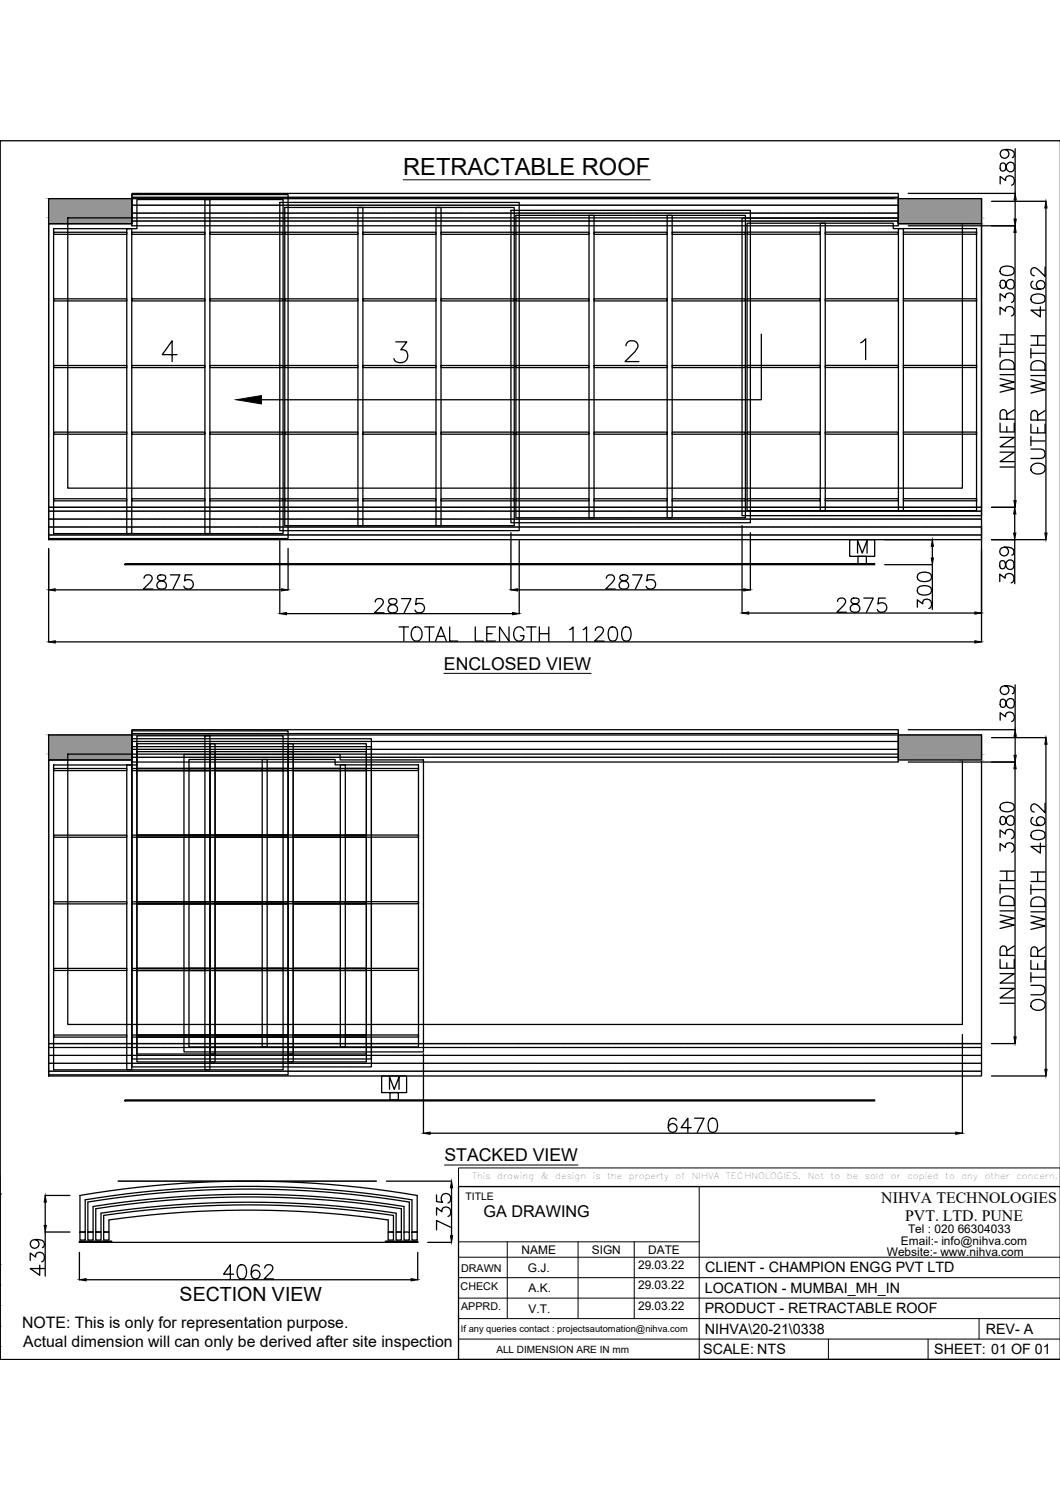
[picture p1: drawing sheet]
<svg xmlns="http://www.w3.org/2000/svg" width="210mm" height="297mm" viewBox="0 0 210 297" stroke-linecap="round" stroke-linejoin="round" font-family="sans-serif">
<defs><g id="words">
<text font-size="4.7" x="79.8" y="34.6">RETRACTABLE ROOF</text>
<text font-size="3.9" x="35.6" y="257.6">SECTION VIEW</text>
<g font-size="3.5">
<text x="87.9" y="132.6">ENCLOSED VIEW</text>
<text x="88" y="230">STACKED VIEW</text>
</g>
<text font-size="3.2" x="95.8" y="240.9">GA DRAWING</text>
<g font-size="3.1">
<text x="174.5" y="238.2">NIHVA TECHNOLOGIES</text>
<text x="179.2" y="241.8">PVT. LTD. PUNE</text>
<text x="4.4" y="262.9">NOTE: This is only for representation purpose.</text>
<text x="4.6" y="266.7">Actual dimension will can only be derived after site inspection</text>
</g>
<g font-size="2.8">
<text x="139.6" y="252">CLIENT - CHAMPION ENGG PVT LTD</text>
<text x="139.6" y="256">LOCATION - MUMBAI_MH_IN</text>
<text x="139.6" y="260.1">PRODUCT - RETRACTABLE ROOF</text>
<text x="139.2" y="268.2">SCALE: NTS</text>
<text x="139.6" y="264.1">NIHVA\20-21\0338</text>
<text x="185" y="268.2">SHEET: 01 OF 01</text>
<text x="195.2" y="264.1">REV- A</text>
</g>
<g font-size="2.4">
<text x="179.8" y="244.2">Tel : 020 66304033</text>
<text x="103.3" y="248.4">NAME</text>
<text x="104.6" y="251.8">G.J.</text>
<text x="117.2" y="248.4">SIGN</text>
<text x="126.4" y="251.3">29.03.22</text>
<text x="128.3" y="248.3">DATE</text>
<text x="175.6" y="248.7">Website:- www.nihva.com</text>
<text x="178.4" y="246.5">Email:- info@nihva.com</text>
<text x="104.7" y="255.9">A.K.</text>
<text x="126.4" y="255.3">29.03.22</text>
<text x="104.7" y="259.9">V.T.</text>
<text x="126.4" y="259.4">29.03.22</text>
</g>
<g font-size="2.1">
<text x="92.2" y="237.6">TITLE</text>
<text x="91.3" y="251.9">DRAWN</text>
<text x="91.2" y="255.4">CHECK</text>
<text x="91.3" y="259.5">APPRD.</text>
</g>
<text font-size="2" x="98.3" y="267.9">ALL DIMENSION ARE IN mm</text>
<text font-size="1.8" x="91.3" y="263.7">If any queries contact : projectsautomation@nihva.com</text>
<g font-size="1.7">
<text x="93.5" y="233.6">This</text>
<text x="98.5" y="233.6">drawing</text>
<text x="107.1" y="233.6">&amp;</text>
<text x="109.9" y="233.6">design</text>
<text x="117.4" y="233.6">is</text>
<text x="120.2" y="233.6">the</text>
<text x="124.5" y="233.6">property</text>
<text x="133.8" y="233.6">of</text>
<text x="137" y="233.6">NIHVA</text>
<text x="143.7" y="233.6">TECHNOLOGIES.</text>
<text x="159.9" y="233.6">Not</text>
<text x="164.5" y="233.6">to</text>
<text x="167.7" y="233.6">be</text>
<text x="171.2" y="233.6">sold</text>
<text x="176.4" y="233.6">or</text>
<text x="179.7" y="233.6">copied</text>
<text x="187.2" y="233.6">to</text>
<text x="190.4" y="233.6">any</text>
<text x="195" y="233.6">other</text>
<text x="201.3" y="233.6">concern.</text>
</g>
</g></defs>
<!-- layer: 0 -->
<g fill="none" stroke="#000" stroke-width=".2">
<path d="M0 236.4h.1M0 232.8v3.6M90.8 235v34.2M138.5 235v34.2M210 231.3h-119.2v3.7h119.2h-117.2M0 258.5h.1M0 254.5h.1M0 250.4h.1M90.8 257.1h119.2M90.8 253h119.2M90.8 249h119.2M90.8 245.9h47.7"/>
<path d="M100.4 245.9v15.2M114.5 245.9v15.2M125.6 245.9v15.2M0 262.6h.1M0 266.6h.1M90.8 261.1h119.2M90.8 265.2h119.2M164 265.2v4M183.8 265.2v4M193.9 261.1v4.1"/>
</g>
<g fill="none" stroke="#000" stroke-width=".25">
<path d="M0 27.9h.1M0 27.9v241.3M9.6 39.3h184.8v61.2h-184.8zM9.6 39.3h16.5v5h-16.5zM26.1 38.3h151.8v6.4h-151.8zM177.9 39.3h16.5v5h-16.5zM196.3 39.9h10.8M198.1 36.4v-1.5l1 .8a.9 .9 0 0 1 1.1-.9 .9 .9 0 0 1 .7 1.2l-.2 .4-.4 .3M198.2 32.4a1.06 1.06 0 0 0 .2 1.5l.6-.2 .1-.2a1.16 1.16 0 0 1 1.2-1.4 .98 .98 0 0 1 .6 1.1 .98 .98 0 0 1-1 .8 1.29 1.29 0 0 1-.8-1.3 .57 .57 0 0 0-.9-.3zM199 29.6a.87 .87 0 0 1 .7 1.2 .87 .87 0 0 1-1.4 .3 .87 .87 0 0 1 .1-1.4 2.56 2.56 0 0 1 2.3 .3 .81 .81 0 0 1-.2 1.2M201 29.4v8.9h-21.1M201 39.6v3.8"/>
<path d="M210 27.9h-210v241.3h210M13.4 43.1h177.2v53.6h-177.2zM179.9 44.7h21.1M198 59.6v-1.4l1.1 .8a.9 .9 0 0 1 1-1 .9 .9 0 0 1 .7 1.2l-.1 .4-.4 .3M198.2 55.6a1.07 1.07 0 0 0 .2 1.5l.6-.1 .1-.3a1.16 1.16 0 0 1 1.2-1.3 .98 .98 0 0 1 .6 1.1 .98 .98 0 0 1-1 .7 1.29 1.29 0 0 1-.8-1.3 .58 .58 0 0 0-.9-.3zM198.2 53.1a2.17 2.17 0 0 1 2.5 0 .9 .9 0 0 1-.4 1.3 2.38 2.38 0 0 1-2.1-.2l-.2-.4zM201 46v53.1M204.3 58.6a2.17 2.17 0 0 1 2.5 0 .92 .92 0 0 1-.4 1.4 2.38 2.38 0 0 1-2.1-.3l-.2-.4zM204.5 55.7a.82 .82 0 0 0-.2 1.2 2.21 2.21 0 0 0 2.5 0 .87 .87 0 0 0-.4-1.3 .87 .87 0 0 0-1.2 .6 .87 .87 0 0 0 .8 1.1M206.9 52.9v1.8l-1.3-1.3a.87 .87 0 0 0-1.2-.3l-.3 .4v.6l.3 .4 .4 .1M207.1 41.2v64.4M35.1 70.2h-3l2-2.7v4.1"/>
<path d="M78.4 67.7h2.1l-1.1 1.6a1.28 1.28 0 0 1 1.4 1.1 1.28 1.28 0 0 1-1.2 1.4 1.21 1.21 0 0 1-1.6-.8M124 68.5a1.04 1.04 0 0 1 .7-1h.8a1 1 0 0 1 .6 1.6l-.4 .5-1.9 2h2.7M150.8 66.2v13h-99M170.4 67.9l1-.8v4.1M198 75l2.8 .7-2.8 .6 2.8 .7-2.8 .7M198 62.3v-1.5l1.1 .8a.9 .9 0 0 1 1-.9 .9 .9 0 0 1 .7 1.2l-.1 .4-.4 .3M198 74.2h2.8M198 69.8h2.8M198 68.8v1.9M198 68.2h2.8M198 66.3h2.8M198.2 71.8a1.57 1.57 0 0 1 2.6 .4v.9h-2.8z"/>
<path d="M199.4 66.3v1.9M204.1 75.2l2.8 .6-2.8 .7 2.8 .7-2.8 .6M204.1 69v1.9M204.1 74.4h2.8M204.1 70h2.8M204.1 68.4h2.8M204.1 66.5h2.8M204.3 72a1.57 1.57 0 0 1 2.6 .4v.9h-2.8zM205.5 66.5v1.9M206 60.7v2.1l-1.9-1.4h2.8M198 89.5h2.8l-2.8 1.9h2.8M198 86.6h2.8l-2.8 1.9h2.8"/>
<path d="M198 83.8v1.7h2.8v-1.7M198 92.5h2.8M199.4 83v-1.2l-.2-.4a.65 .65 0 0 0-1 0l-.2 1.6h2.8M199.4 84.5v1M200.8 81.1l-1.4 1M204.1 88.9h2.1a.94 .94 0 0 1 .8 1 .94 .94 0 0 1-.8 .9h-2.1M204.1 84v1.7h2.8v-1.7M204.1 87.3h2.8M204.1 86.4v1.9M204.3 92.3a1.64 1.64 0 0 1 2.6 .2 1.36 1.36 0 0 1-.6 1.3 1.36 1.36 0 0 1-1.5-.1 .98 .98 0 0 1-.5-1.4zM205.5 83.2l-.2-1.6a.64 .64 0 0 0-1 0l-.2 .4v1.2h2.8M205.5 84.7v1"/>
<path d="M206.9 81.3l-1.4 1M9.6 100.5h184.8v6.4h-184.8zM9.6 108.6v18.5M10.9 116.8h44.8M24.8 111.6h148.4v.2h-148.4zM28.5 114.5l.3-.5 .8-.2a.68 .68 0 0 1 .4 1.1l-1.6 1.7h1.9M31.3 114a.56 .56 0 0 0 .3 .9 1.16 1.16 0 0 1 1.3 1.2 .97 .97 0 0 1-1.1 .6 .97 .97 0 0 1-.7-1 1.25 1.25 0 0 1 1.3-.8 .56 .56 0 0 0 .3-.9l-.4-.2zM33.7 113.8h1.9l-1.3 2.8M38 113.8h-1.3l-.2 1.2a.99 .99 0 0 1 1.5 0 .99 .99 0 0 1-.1 1.5 .99 .99 0 0 1-1.5-.4M55.4 107.1v14.4M57 108.6v8.2M74.3 119.2a.67 .67 0 0 1 .5-.7h.6a.68 .68 0 0 1 .4 1.1l-1.6 1.7h1.8"/>
<path d="M77.1 118.7a.56 .56 0 0 0 .3 .9 1.16 1.16 0 0 1 1.3 1.2l-.1 .3a1.11 1.11 0 0 1-1.8-.3 .89 .89 0 0 1 .8-1.1l.6-.1a.56 .56 0 0 0 .2-.9l-.4-.2zM79.5 118.5h1.9l-1.4 2.8M83.8 118.5h-1.4l-.1 1.2a.99 .99 0 0 1 1.5 0 .99 .99 0 0 1-.2 1.5 .99 .99 0 0 1-1.4-.4M101.2 105.5v11.3M102.5 116.8h44.8M102.8 107.1v14.4M120.1 114.5a.67 .67 0 0 1 .5-.7h.5a.68 .68 0 0 1 .4 1.1l-1.6 1.7h1.9M122.9 114a.56 .56 0 0 0 .2 .9 1.16 1.16 0 0 1 1.4 1.2 .98 .98 0 0 1-1.1 .6 .98 .98 0 0 1-.8-1 1.28 1.28 0 0 1 1.4-.8 .57 .57 0 0 0 .2-.9l-.4-.2zM125.3 113.8h1.8l-1.3 2.8M129.6 113.8h-1.4l-.1 1.2a.99 .99 0 0 1 1.5 0 .99 .99 0 0 1-.2 1.5 .99 .99 0 0 1-1.4-.4M146.9 104.1v17.3M148.6 105.5v11.3"/>
<path d="M165.9 119.1a.67 .67 0 0 1 .5-.7h.5a.69 .69 0 0 1 .4 1.1l-1.6 1.7h1.9M168.3 106.9h4.9v3.3h-4.9zM168.7 118.6a.57 .57 0 0 0 .2 .9 1.16 1.16 0 0 1 1.4 1.2 .98 .98 0 0 1-1.1 .6 .98 .98 0 0 1-.8-1 1.29 1.29 0 0 1 1.3-.8 .58 .58 0 0 0 .3-.9l-.4-.2zM169.8 109.5v-2.5l1 2.5 .9-2.5v2.5M169.9 110.2h1.7v1.4h-1.7zM171.1 118.4h1.8l-1.3 2.8M175.2 106.9h9.4M175.2 111.8h9.4M175.3 118.4h-1.3l-.1 1.2a.99 .99 0 0 1 1.5 0 .99 .99 0 0 1-.2 1.5 .99 .99 0 0 1-1.5-.4M181.8 116.4a2.15 2.15 0 0 1 2.5 0 .91 .91 0 0 1-.4 1.3 2.3 2.3 0 0 1-2.1-.3l-.1-.4zM181.8 113.7a2.15 2.15 0 0 1 2.5 0 .91 .91 0 0 1-.4 1.3 2.3 2.3 0 0 1-2.1-.2l-.1-.4zM184.6 108.2v2.3"/>
<path d="M184.6 111.8v8.9M194.4 104.1v23M196.3 100.5h4.7M196.3 106.9h10.8M198 115.2v-1.5l1 .8a.9 .9 0 0 1 1.1-1 .9 .9 0 0 1 .7 1.3l-.2 .4-.4 .2M198.1 111.2a1.06 1.06 0 0 0 .3 1.4l.5-.1 .1-.3a1.16 1.16 0 0 1 1.2-1.3 .98 .98 0 0 1 .6 1.1 .98 .98 0 0 1-1 .8 1.29 1.29 0 0 1-.8-1.4 .58 .58 0 0 0-.9-.2zM198.9 108.3a.87 .87 0 0 1 .8 1.2 .87 .87 0 0 1-1.4 .4 .87 .87 0 0 1 .1-1.4 2.5 2.5 0 0 1 2.2 .3 .83 .83 0 0 1-.2 1.2M200.9 101.8v3.8M200.9 106.9v8.7M10.9 127.1h182.2M56.7 121.5h44.8M79 124.1h1.9"/>
<path d="M80 124.1v2.9M82 124.3a1.06 1.06 0 0 1 1.6 .9 1.22 1.22 0 0 1-.3 1.4 1.22 1.22 0 0 1-1.3 .2 1.71 1.71 0 0 1 0-2.5zM84.1 124.1h1.9M85 124.1v2.9M86.2 127l1.1-2.9 1.1 2.9M86.6 126h1.4M89 124.1v2.9h1.6M94.1 124.1v2.9h1.6M96.4 125.5h1.1M98.1 124.1h-1.7v2.9h1.7M100.8 124.1v2.9l-1.9-2.9v2.9M103.7 124.8a1.03 1.03 0 0 0-1.1-.7 1.03 1.03 0 0 0-.9 1.1 1.23 1.23 0 0 0 .3 1.4 1.23 1.23 0 0 0 1.3 .2l.4-.5v-.4h-.6"/>
<path d="M104.3 124.1h1.8M105.2 124.1v2.9M106.8 125.5h1.9M106.8 124.1v2.9M108.7 124.1v2.9M112.8 124.7l.7-.6v2.9M115.5 124.7l.7-.6v2.9M117.9 124.8a.67 .67 0 0 1 .5-.7h.6a.68 .68 0 0 1 .4 1.1l-1.6 1.8h1.8M120.8 124.3a.93 .93 0 0 1 1.4 .4 2.34 2.34 0 0 1-.3 2.1 .9 .9 0 0 1-1.3-.4 2.38 2.38 0 0 1 .2-2.1zM123.5 124.3a.92 .92 0 0 1 1.3 .4 2.3 2.3 0 0 1-.2 2.1 .9 .9 0 0 1-1.4-.4 2.3 2.3 0 0 1 .3-2.1zM148.3 121.4h44.8M181.7 120.2v-1.4l1 .8a.9 .9 0 0 1 1.1-1 .9 .9 0 0 1 .7 1.2l-.2 .4-.4 .3"/>
<path d="M198.2 138.6a1.08 1.08 0 0 0 .2 1.5l.6-.2 .1-.2a1.16 1.16 0 0 1 1.2-1.4 .97 .97 0 0 1 .6 1.1 .97 .97 0 0 1-1 .8 1.27 1.27 0 0 1-.8-1.3 .57 .57 0 0 0-.9-.3zM199 135.8a.87 .87 0 0 1 .7 1.2 .87 .87 0 0 1-1.3 .3 .87 .87 0 0 1 0-1.4 2.51 2.51 0 0 1 2.3 .3 .81 .81 0 0 1-.2 1.2M201 135.6v8.9h-21.1M9.6 145.5h184.8v61.2h-184.8zM9.6 145.5h16.5v5h-16.5zM13.4 149.3h177.2v53.6h-177.2zM26.1 144.5h151.8v6.4h-151.8zM177.9 145.5h16.5v5h-16.5zM179.9 150.9h21.1M196.3 146.1h10.8M198.1 142.6v-1.5l1 .8a.9 .9 0 0 1 1.1-.9 .9 .9 0 0 1 .7 1.2l-.2 .4-.4 .3M198.2 159.3a2.17 2.17 0 0 1 2.5 0 .9 .9 0 0 1-.4 1.3 2.3 2.3 0 0 1-2.1-.2l-.2-.4z"/>
<path d="M201 152.2v53.1M201 145.8v3.8M206.9 159.1v1.8l-1.3-1.3a.84 .84 0 0 0-1.3-.1l-.2 .8 .3 .4 .4 .1M207.1 147.4v64.3M198 168.5v-1.5l1.1 .8a.9 .9 0 0 1 1-.9 .9 .9 0 0 1 .7 1.2l-.1 .4-.4 .3M198 165.8v-1.4l1.1 .8a.9 .9 0 0 1 1-1 .9 .9 0 0 1 .7 1.2l-.1 .4-.4 .3M198 175v1.9M198 176h2.8M198 174.4h2.8M198 172.5h2.8M198.2 178a1.57 1.57 0 0 1 2.6 .4v.9h-2.8zM198.2 161.8a1.08 1.08 0 0 0 .2 1.5l.6-.1 .1-.3a1.16 1.16 0 0 1 1.2-1.3 .98 .98 0 0 1 .6 1.1 .98 .98 0 0 1-1 .7 1.29 1.29 0 0 1-.8-1.3 .57 .57 0 0 0-.9-.3z"/>
<path d="M199.4 172.5v1.9M204.1 175.2v1.9M204.1 176.2h2.8M204.1 174.6h2.8M204.1 172.7h2.8M204.3 164.8a2.17 2.17 0 0 1 2.5 0 .92 .92 0 0 1-.4 1.3 2.3 2.3 0 0 1-2.1-.2l-.2-.4zM204.5 177.9a1.58 1.58 0 0 1 2.4 .7v.9h-2.8v-.9zM204.5 161.9a.83 .83 0 0 0-.2 1.2 2.17 2.17 0 0 0 2.5 0 .87 .87 0 0 0-.4-1.3 .87 .87 0 0 0-1.2 .6 .87 .87 0 0 0 .8 1.1M205.5 172.7v1.9M206 166.9v2l-1.9-1.3h2.8M198 195.7h2.8l-2.8 1.9h2.8M198 192.8h2.8l-2.8 1.9h2.8"/>
<path d="M198 190v1.7h2.8v-1.7M198 181.2l2.8 .6-2.8 .7 2.8 .7-2.8 .7M198 198.7h2.8M198 180.4h2.8M199.4 189.2v-1.2l-.2-.4a.65 .65 0 0 0-1 0l-.2 1.6h2.8M199.4 190.7v1M200.8 187.3l-1.4 1M204.1 195.1h2.1a.95 .95 0 0 1 .8 1 .95 .95 0 0 1-.8 .9h-2.1M204.1 190.2v1.7h2.8v-1.7M204.1 181.4l2.8 .6-2.8 .7 2.8 .7-2.8 .6M204.1 192.6v1.9M204.1 193.5h2.8"/>
<path d="M204.1 180.6h2.8M204.3 198.5a1.63 1.63 0 0 1 2.6 .2 1.35 1.35 0 0 1-.6 1.3 1.35 1.35 0 0 1-1.5-.1 .98 .98 0 0 1-.5-1.4zM205.5 189.4l-.2-1.6a.65 .65 0 0 0-1 0l-.2 .4v1.2h2.8M205.5 190.8v1.1M206.9 187.5l-1.4 .9M9.6 206.7h184.8v6.4h-184.8zM24.8 217.8h148.4v.2h-148.4zM75.6 213.1h4.9v3.3h-4.9zM77.1 215.7v-2.4l1 2.4 .9-2.4v2.4M77.2 216.4h1.7v1.4h-1.7zM83.9 208.6v15.8M190.6 204.8v19.6"/>
<path d="M196.3 206.7h4.7M196.3 213.1h10.8M0 236.4h.1M8.9 236.7h5M9 238v4.7M15.8 236.7a197.6 197.6 0 0 1 66.8 0v7.3h-1v-6.4a198 198 0 0 0-64.7 0v6.4h-1.1zM19 239.4a197.3 197.3 0 0 1 60.5 0v4.6h-1.1v-3.8a197.9 197.9 0 0 0-58.4 0v3.8h-1zM76.5 233.9h12.9M85.2 224.4h104.1M86.4 236.6v1.4l1.3 .1a.99 .99 0 0 1-.1-1.5 .99 .99 0 0 1 1.5 .2 .99 .99 0 0 1-.4 1.4M89.4 235.2v9.5M133.9 221.8a.83 .83 0 0 0-1.2-.2 2.17 2.17 0 0 0 0 2.5 .87 .87 0 0 0 1.3-.4 .87 .87 0 0 0-.6-1.2 .87 .87 0 0 0-1.1 .8"/>
<path d="M136.9 223.3h-2l1.3-1.9v2.8M137.5 221.4h1.9l-1.3 2.8M140.6 221.6a.9 .9 0 0 1 1.4 .4 2.38 2.38 0 0 1-.3 2.1 .93 .93 0 0 1-1.4-.4 2.34 2.34 0 0 1 .3-2.1zM210 235h-119.2v34.2h119.2M6 249.6v-1.5l1.1 .8a.9 .9 0 0 1 1-.9 .9 .9 0 0 1 .7 1.2l-.1 .4-.4 .3M6.9 245.5a.87 .87 0 0 1 .8 1.2 .87 .87 0 0 1-1.4 .3 .87 .87 0 0 1 .1-1.4 2.58 2.58 0 0 1 2.3 .3 .82 .82 0 0 1-.3 1.2M7.9 250.5v2l-1.9-1.3h2.8M8.9 244h5M9 244v8.7M15.7 245.8h6.4v.2h-6.4zM15.7 248v5.4M15.8 244h1.1v1.6h-1.1z"/>
<path d="M17 253.4h64.4M17.4 244h1v1.6h-1zM19 244h1v1.6h-1zM20.5 240.7a198.5 198.5 0 0 1 57.4 0v3.3h-1v-2.4a197.9 197.9 0 0 0-55.3 0v2.4h-1.1zM20.5 244h1.1v1.6h-1.1zM46.3 252.3h-2l1.3-1.8v2.8M47.3 250.6a.9 .9 0 0 1 1.4 .4 2.3 2.3 0 0 1-.3 2.1 .92 .92 0 0 1-1.3-.4 2.3 2.3 0 0 1 .2-2.1zM51.4 250.9a.83 .83 0 0 0-1.2-.3 2.17 2.17 0 0 0 0 2.5 .87 .87 0 0 0 1.2-.4 .87 .87 0 0 0-.6-1.2 .87 .87 0 0 0-1 .8M52.4 251.1a.67 .67 0 0 1 .6-.6h.5a.68 .68 0 0 1 .4 1l-1.6 1.8h1.9M76.3 245.8h6.4v.2h-6.4zM76.9 244h1v1.6h-1zM78.4 244h1.1v1.6h-1.1z"/>
<path d="M80 244v-5.1a198 198 0 0 0-61.6 0v5.1h-1v-6a198.2 198.2 0 0 1 63.6 0v6M80 244h1v1.6h-1zM81.6 244h1v1.6h-1zM82.7 248v5.4M84.7 246h4.7M86.4 240.6v-1.4l1.1 .8a.9 .9 0 0 1 1-1 .9 .9 0 0 1 .7 1.2l-.1 .4-.4 .3M89.2 243l-2.8-1.3v1.9M99.8 269.2h110.2"/>
</g>
<g fill="#939598" stroke="#939598" stroke-width=".2">
<path d="M9.6 39.3l16.5 3.8v-3.8zM9.6 39.3l16.5 3.8h-16.5z"/>
<path d="M13.4 43.1l12.7 1.2v-1.2zM13.4 43.1l12.7 1.2h-12.7z"/>
<path d="M9.6 43.1l3.8 1.2v-1.2zM9.6 43.1l3.8 1.2h-3.8z"/>
<path d="M177.9 39.3l16.5 3.8v-3.8zM177.9 39.3l16.5 3.8h-16.5z"/>
<path d="M190.6 43.1l3.8 1.2v-1.2zM190.6 43.1l3.8 1.2h-3.8z"/>
<path d="M177.9 43.1l12.7 1.2v-1.2zM177.9 43.1l12.7 1.2h-12.7z"/>
<path d="M9.6 145.5l16.5 3.8v-3.8zM9.6 145.5l16.5 3.8h-16.5z"/>
<path d="M13.4 149.3l12.7 1.2v-1.2zM13.4 149.3l12.7 1.2h-12.7z"/>
<path d="M9.6 149.3l3.8 1.2v-1.2zM9.6 149.3l3.8 1.2h-3.8z"/>
<path d="M177.9 145.5l16.5 3.8v-3.8zM177.9 145.5l16.5 3.8h-16.5z"/>
<path d="M190.6 149.3l3.8 1.2v-1.2zM190.6 149.3l3.8 1.2h-3.8z"/>
<path d="M177.9 149.3l12.7 1.2v-1.2zM177.9 149.3l12.7 1.2h-12.7z"/>
</g>
<!-- layer: border -->
<g fill="none" stroke="#000" stroke-width=".25">
<path d="M26.1 39.1h.1M26.3 39.1h.1M26.5 39.1h.1M26.6 39.1h.1M26.8 39.1h.1M26.9 39.1h.1M27.1 39.1h.1M27.2 39.1h.1M27.4 39.1h.1M27.5 39.1h.2M27.7 39.1h.1M27.9 39.1h.1"/>
<path d="M28 39.1h.1M28.2 39.1h.1M28.3 39.1h.3M28.6 39.1h.2M28.8 39.1h.1M29 39.1h.1M29.1 39.1h.1M29.3 39.1h.1M29.4 39.1h.1M29.6 39.1h.1M29.7 39.1h.2M29.9 39.1h.1"/>
<path d="M30.1 39.1h.1M30.2 39.1h.1M30.4 39.1h.2M30.7 39.1h.1M30.9 39.1h.1M31 39.1h.1M31.2 39.1h.1M31.3 39.1h.1M31.5 39.1h.1M31.6 39.1h.1M31.8 39.1h.1M32 39.1h.1"/>
<path d="M32.1 39.1h.1M32.3 39.1h.1M32.4 39.1h.3M32.7 39.1h.1M32.9 39.1h.1M33.1 39.1h.1M33.2 39.1h.1M33.4 39.1h.1M33.5 39.1h.1M33.7 39.1h.1M33.8 39.1h.1M34 39.1h.1"/>
<path d="M34.2 39.1h.1M34.3 39.1h.1M34.5 39.1h.1M34.6 39.1h.1M34.8 39.1h.1M34.9 39.1h.1M35.1 39.1h.1M35.3 39.1h.1M35.4 39.1h.1M35.6 39.1h.1M35.7 39.1h.1M35.9 39.1h.1"/>
<path d="M36 39.1h.1M36.2 39.1h.1M36.4 39.1h.1M36.5 39.1h.1M36.7 39.1h.1M36.8 39.1h.1M37 39.1h.1M37.1 39.1h.1M37.3 39.1h.1M37.5 39.1h.2M37.8 39.1h.1M37.9 39.1h.1"/>
<path d="M38.1 39.1h.1M38.2 39.1h.1M38.4 39.1h.1M38.6 39.1h.1M38.7 39.1h.1M38.9 39.1h.1M39 39.1h.1M39.2 39.1h.1M39.3 39.1h.1M39.5 39.1h.3M39.8 39.1h.1M40 39.1h.1"/>
<path d="M40.1 39.1h.1M40.3 39.1h.1M40.4 39.1h.1M40.6 39.1h.1M40.7 39.1h.2M40.9 39.1h.1M41.1 39.1h.1M41.2 39.1h.1M41.4 39.1h.1M41.5 39.1h.3M41.8 39.1h.2M42 39.1h.1"/>
<path d="M42.2 39.1h.1M42.3 39.1h.1M42.5 39.1h.1M42.6 39.1h.1M42.8 39.1h.1M42.9 39.1h.2M43.1 39.1h.1M43.3 39.1h.1M43.4 39.1h.1M43.6 39.1h.2M43.9 39.1h.1M44 39.1h.2"/>
<path d="M44.2 39.1h.1M44.4 39.1h.1M44.5 39.1h.1M44.7 39.1h.1M44.8 39.1h.1M45 39.1h.1M45.1 39.1h.2M45.3 39.1h.1M45.5 39.1h.1M45.6 39.1h.1M45.8 39.1h.1M45.9 39.1h.1"/>
<path d="M46.1 39.1h.1M46.2 39.1h.2M46.4 39.1h.1M46.6 39.1h.1M46.7 39.1h.1M46.9 39.1h.1M47 39.1h.1M47.2 39.1h.1M47.3 39.1h.2M47.5 39.1h.1M47.7 39.1h.1M47.8 39.1h.1"/>
<path d="M48 39.1h.1M48.1 39.1h.1M48.3 39.1h.1M48.5 39.1h.1M48.6 39.1h.3M48.9 39.1h.1M49.1 39.1h.1M49.2 39.1h.1M49.4 39.1h.1M49.6 39.1h.1M49.7 39.1h.1M49.9 39.1h.1"/>
<path d="M50 39.1h.1M50.2 39.1h.1M50.3 39.1h.1M50.5 39.1h.1M50.7 39.1h.2M51 39.1h.1M51.1 39.1h.1M51.3 39.1h.1M51.4 39.1h.1M51.6 39.1h.1M51.8 39.1h.1M51.9 39.1h.1"/>
<path d="M52.1 39.1h.1M52.2 39.1h.1M52.4 39.1h.1M52.5 39.1h.1M52.7 39.1h.2M53 39.1h.1M53.2 39.1h.1M53.3 39.1h.1M53.5 39.1h.1M53.6 39.1h.1M53.8 39.1h.1M53.9 39.1h.1"/>
<path d="M54.1 39.1h.1M54.3 39.1h.1M54.4 39.1h.1M54.6 39.1h.1M54.7 39.1h.1M54.9 39.1h.1M55 39.1h.1M55.2 39.1h.1M55.4 39.1h.1M55.5 39.1h.1M55.7 39.1h.1M55.8 39.1h.1"/>
<path d="M56 39.1h.1M56.1 39.1h.2M56.3 39.1h.1M56.5 39.1h.1M56.6 39.1h.1M56.8 39.1h.1M56.9 39.1h.1M57.1 39.1h.1M57.2 39.1h.2M57.4 39.1h.1M57.6 39.1h.1M57.7 39.1h.1"/>
<path d="M57.9 39.1h.1M58 39.1h.1M58.2 39.1h.1M58.3 39.1h.2M58.5 39.1h.1M58.7 39.1h.1M58.8 39.1h.1M59 39.1h.1M59.1 39.1h.1M59.3 39.1h.1M59.4 39.1h.2M59.6 39.1h.1"/>
<path d="M59.8 39.1h.2M60.1 39.1h.1M60.2 39.1h.1M60.4 39.1h.1M60.5 39.1h.2M60.7 39.1h.1M60.9 39.1h.1M61 39.1h.1M61.2 39.1h.1M61.3 39.1h.1M61.5 39.1h.1M61.6 39.1h.2"/>
<path d="M61.8 39.1h.3M62.1 39.1h.1M62.3 39.1h.1M62.4 39.1h.1M62.6 39.1h.1M62.7 39.1h.2M62.9 39.1h.1M63.1 39.1h.1M63.2 39.1h.1M63.4 39.1h.1M63.5 39.1h.1M63.7 39.1h.1"/>
<path d="M63.8 39.1h.3M64.2 39.1h.1M64.3 39.1h.1M64.5 39.1h.1M64.6 39.1h.1M64.8 39.1h.1M64.9 39.1h.1M65.1 39.1h.1M65.3 39.1h.1M65.4 39.1h.1M65.6 39.1h.1M65.7 39.1h.1"/>
<path d="M65.9 39.1h.1M66 39.1h.1M66.2 39.1h.1M66.4 39.1h.1M66.5 39.1h.1M66.7 39.1h.1M66.8 39.1h.1M67 39.1h.1M67.1 39.1h.1M67.3 39.1h.1M67.5 39.1h.1M67.6 39.1h.1"/>
<path d="M67.8 39.1h.1M67.9 39.1h.1M68.1 39.1h.1M68.2 39.1h.1M68.4 39.1h.1M68.6 39.1h.1M68.7 39.1h.1M68.9 39.1h.2M69.2 39.1h.1M69.3 39.1h.1M69.5 39.1h.1M69.7 39.1h.1"/>
<path d="M69.8 39.1h.1M70 39.1h.1M70.1 39.1h.1M70.3 39.1h.1M70.4 39.1h.1M70.6 39.1h.1M70.8 39.1h.1M70.9 39.1h.3M71.2 39.1h.1M71.4 39.1h.1M71.5 39.1h.1M71.7 39.1h.1"/>
<path d="M71.9 39.1h.1M72 39.1h.1M72.2 39.1h.1M72.3 39.1h.1M72.5 39.1h.1M72.6 39.1h.1M72.8 39.1h.1M73 39.1h.2M73.3 39.1h.1M73.4 39.1h.1M73.6 39.1h.1M73.7 39.1h.2"/>
<path d="M73.9 39.1h.1M74.1 39.1h.1M74.2 39.1h.1M74.4 39.1h.1M74.5 39.1h.1M74.7 39.1h.1M74.8 39.1h.2M75 39.1h.1M75.2 39.1h.1M75.3 39.1h.1M75.5 39.1h.1M75.6 39.1h.1"/>
<path d="M75.8 39.1h.1M75.9 39.1h.2M76.1 39.1h.1M76.3 39.1h.1M76.4 39.1h.1M76.6 39.1h.1M76.7 39.1h.1M76.9 39.1h.1M77 39.1h.1M77.2 39.1h.1M77.4 39.1h.1M77.5 39.1h.1"/>
<path d="M77.7 39.1h.1M77.8 39.1h.1M78 39.1h.1M78.1 39.1h.1M78.3 39.1h.1M78.5 39.1h.1M78.6 39.1h.1M78.8 39.1h.1M78.9 39.1h.1M79.1 39.1h.1M79.2 39.1h.1M79.4 39.1h.1"/>
<path d="M79.6 39.1h.1M79.7 39.1h.1M79.9 39.1h.1M80 39.1h.3M80.3 39.1h.1M80.5 39.1h.1M80.7 39.1h.1M80.8 39.1h.1M81 39.1h.1M81.1 39.1h.1M81.3 39.1h.1M81.4 39.1h.1"/>
<path d="M81.6 39.1h.1M81.8 39.1h.1M81.9 39.1h.1M82.1 39.1h.2M82.4 39.1h.1M82.5 39.1h.1M82.7 39.1h.1M82.9 39.1h.1M83 39.1h.1M83.2 39.1h.1M83.3 39.1h.1M83.5 39.1h.1"/>
<path d="M83.6 39.1h.1M83.8 39.1h.1M84 39.1h.1M84.1 39.1h.3M84.4 39.1h.1M84.6 39.1h.1M84.7 39.1h.1M84.9 39.1h.1M85.1 39.1h.1M85.2 39.1h.1M85.4 39.1h.1M85.5 39.1h.1"/>
<path d="M85.7 39.1h.1M85.8 39.1h.1M86 39.1h.1M86.2 39.1h.1M86.3 39.1h.1M86.5 39.1h.1M86.6 39.1h.1M86.8 39.1h.1M86.9 39.1h.1M87.1 39.1h.1M87.3 39.1h.1M87.4 39.1h.1"/>
<path d="M87.6 39.1h.1M87.7 39.1h.1M87.9 39.1h.1M88 39.1h.1M88.2 39.1h.1M88.3 39.1h.2M88.5 39.1h.1M88.7 39.1h.1M88.8 39.1h.1M89 39.1h.1M89.1 39.1h.3M89.5 39.1h.1"/>
<path d="M89.6 39.1h.1M89.8 39.1h.1M89.9 39.1h.1M90.1 39.1h.1M90.2 39.1h.1M90.4 39.1h.1M90.6 39.1h.1M90.7 39.1h.1M90.9 39.1h.1M91 39.1h.1M91.2 39.1h.2M91.5 39.1h.1"/>
<path d="M91.7 39.1h.1M91.8 39.1h.1M92 39.1h.1M92.1 39.1h.1M92.3 39.1h.1M92.4 39.1h.1M92.6 39.1h.1M92.8 39.1h.1M92.9 39.1h.1M93.1 39.1h.1M93.2 39.1h.3M93.5 39.1h.1"/>
<path d="M93.7 39.1h.1M93.9 39.1h.1M94 39.1h.1M94.2 39.1h.1M94.3 39.1h.1M94.5 39.1h.1M94.6 39.1h.1M94.8 39.1h.1M95 39.1h.1M95.1 39.1h.1M95.3 39.1h.2M95.6 39.1h.1"/>
<path d="M95.7 39.1h.1M95.9 39.1h.1M96.1 39.1h.1M96.2 39.1h.1M96.4 39.1h.1M96.5 39.1h.1M96.7 39.1h.1M96.8 39.1h.1M97 39.1h.1M97.2 39.1h.1M97.3 39.1h.1M97.5 39.1h.1"/>
<path d="M97.6 39.1h.1M97.8 39.1h.1M97.9 39.1h.1M98.1 39.1h.1M98.3 39.1h.1M98.4 39.1h.1M98.6 39.1h.1M98.7 39.1h.1M98.9 39.1h.1M99 39.1h.1M99.2 39.1h.1M99.4 39.1h.1"/>
<path d="M99.5 39.1h.1M99.7 39.1h.1M99.8 39.1h.1M100 39.1h.1M100.1 39.1h.1M100.3 39.1h.3M100.6 39.1h.1M100.8 39.1h.1M100.9 39.1h.1M101.1 39.1h.1M101.2 39.1h.1M101.4 39.1h.1"/>
<path d="M101.5 39.1h.2M101.7 39.1h.1M101.9 39.1h.1M102 39.1h.1M102.2 39.1h.1M102.3 39.1h.3M102.6 39.1h.2M102.8 39.1h.1M103 39.1h.1M103.1 39.1h.1M103.3 39.1h.1M103.4 39.1h.1"/>
<path d="M103.6 39.1h.1M103.7 39.1h.2M103.9 39.1h.1M104.1 39.1h.1M104.2 39.1h.1M104.4 39.1h.2M104.7 39.1h.1M104.8 39.1h.2M105 39.1h.1M105.2 39.1h.1M105.3 39.1h.1M105.5 39.1h.1"/>
<path d="M105.6 39.1h.1M105.8 39.1h.1M105.9 39.1h.2M106.1 39.1h.1M106.3 39.1h.1M106.4 39.1h.1M106.6 39.1h.1M106.7 39.1h.1M106.9 39.1h.1M107.1 39.1h.1M107.2 39.1h.1M107.4 39.1h.1"/>
<path d="M107.5 39.1h.1M107.7 39.1h.1M107.8 39.1h.1M108 39.1h.1M108.2 39.1h.1M108.3 39.1h.1M108.5 39.1h.1M108.6 39.1h.1M108.8 39.1h.1M108.9 39.1h.1M109.1 39.1h.1M109.3 39.1h.1"/>
<path d="M109.4 39.1h.3M109.7 39.1h.1M109.9 39.1h.1M110 39.1h.1M110.2 39.1h.1M110.4 39.1h.1M110.5 39.1h.1M110.7 39.1h.1M110.8 39.1h.1M111 39.1h.1M111.1 39.1h.1M111.3 39.1h.1"/>
<path d="M111.5 39.1h.2M111.8 39.1h.1M111.9 39.1h.1M112.1 39.1h.1M112.2 39.1h.1M112.4 39.1h.1M112.6 39.1h.1M112.7 39.1h.1M112.9 39.1h.1M113 39.1h.1M113.2 39.1h.1M113.3 39.1h.1"/>
<path d="M113.5 39.1h.2M113.8 39.1h.1M114 39.1h.1M114.1 39.1h.1M114.3 39.1h.1M114.4 39.1h.1M114.6 39.1h.1M114.7 39.1h.2M114.9 39.1h.1M115.1 39.1h.1M115.2 39.1h.1M115.4 39.1h.1"/>
<path d="M115.5 39.1h.3M115.8 39.1h.2M116 39.1h.1M116.2 39.1h.1M116.3 39.1h.1M116.5 39.1h.1M116.6 39.1h.1M116.8 39.1h.1M116.9 39.1h.2M117.1 39.1h.1M117.3 39.1h.1M117.4 39.1h.1"/>
<path d="M117.6 39.1h.1M117.7 39.1h.1M117.9 39.1h.1M118 39.1h.2M118.2 39.1h.1M118.4 39.1h.1M118.5 39.1h.1M118.7 39.1h.1M118.8 39.1h.1M119 39.1h.1M119.1 39.1h.2M119.3 39.1h.1"/>
<path d="M119.5 39.1h.1M119.6 39.1h.1M119.8 39.1h.1M119.9 39.1h.1M120.1 39.1h.1M120.2 39.1h.2M120.4 39.1h.1M120.6 39.1h.2M120.9 39.1h.1M121 39.1h.1M121.2 39.1h.1M121.3 39.1h.2"/>
<path d="M121.5 39.1h.1M121.7 39.1h.1M121.8 39.1h.1M122 39.1h.1M122.1 39.1h.1M122.3 39.1h.1M122.4 39.1h.2M122.6 39.1h.3M122.9 39.1h.1M123.1 39.1h.1M123.2 39.1h.1M123.4 39.1h.1"/>
<path d="M123.5 39.1h.2M123.7 39.1h.1M123.9 39.1h.1M124 39.1h.1M124.2 39.1h.1M124.3 39.1h.1M124.5 39.1h.1M124.7 39.1h.2M125 39.1h.1M125.1 39.1h.1M125.3 39.1h.1M125.4 39.1h.1"/>
<path d="M125.6 39.1h.1M125.8 39.1h.1M125.9 39.1h.1M126.1 39.1h.1M126.2 39.1h.1M126.4 39.1h.1M126.5 39.1h.1M126.7 39.1h.1M126.8 39.1h.1M127 39.1h.1M127.2 39.1h.1M127.3 39.1h.1"/>
<path d="M127.5 39.1h.1M127.6 39.1h.1M127.8 39.1h.1M127.9 39.1h.1M128.1 39.1h.1M128.3 39.1h.1M128.4 39.1h.1M128.6 39.1h.1M128.7 39.1h.1M128.9 39.1h.1M129 39.1h.1M129.2 39.1h.1"/>
<path d="M129.4 39.1h.1M129.5 39.1h.1M129.7 39.1h.1M129.8 39.1h.1M130 39.1h.1M130.1 39.1h.1M130.3 39.1h.1M130.5 39.1h.1M130.6 39.1h.1M130.8 39.1h.1M130.9 39.1h.1M131.1 39.1h.1"/>
<path d="M131.2 39.1h.1M131.4 39.1h.1M131.6 39.1h.1M131.7 39.1h.3M132 39.1h.1M132.2 39.1h.1M132.3 39.1h.2M132.5 39.1h.1M132.7 39.1h.1M132.8 39.1h.1M133 39.1h.1M133.1 39.1h.1"/>
<path d="M133.3 39.1h.1M133.4 39.1h.2M133.6 39.1h.1M133.8 39.1h.2M134.1 39.1h.1M134.2 39.1h.1M134.4 39.1h.1M134.5 39.1h.2M134.7 39.1h.1M134.9 39.1h.1M135 39.1h.1M135.2 39.1h.1"/>
<path d="M135.3 39.1h.1M135.5 39.1h.1M135.6 39.1h.2M135.8 39.1h.3M136.1 39.1h.1M136.3 39.1h.1M136.4 39.1h.1M136.6 39.1h.1M136.7 39.1h.2M136.9 39.1h.1M137.1 39.1h.1M137.2 39.1h.1"/>
<path d="M137.4 39.1h.1M137.5 39.1h.1M137.7 39.1h.1M137.8 39.1h.1M138 39.1h.1M138.2 39.1h.1M138.3 39.1h.1M138.5 39.1h.1M138.6 39.1h.1M138.8 39.1h.1M138.9 39.1h.1M139.1 39.1h.1"/>
<path d="M139.3 39.1h.1M139.4 39.1h.1M139.6 39.1h.1M139.7 39.1h.1M139.9 39.1h.1M140 39.1h.1M140.2 39.1h.1M140.4 39.1h.1M140.5 39.1h.1M140.7 39.1h.1M140.8 39.1h.3M141.1 39.1h.1"/>
<path d="M141.3 39.1h.1M141.5 39.1h.1M141.6 39.1h.1M141.8 39.1h.1M141.9 39.1h.1M142.1 39.1h.1M142.2 39.1h.1M142.4 39.1h.1M142.6 39.1h.1M142.7 39.1h.1M142.9 39.1h.2M143.2 39.1h.1"/>
<path d="M143.3 39.1h.1M143.5 39.1h.1M143.7 39.1h.1M143.8 39.1h.1M144 39.1h.1M144.1 39.1h.1M144.3 39.1h.1M144.4 39.1h.1M144.6 39.1h.1M144.8 39.1h.1M144.9 39.1h.3M145.2 39.1h.1"/>
<path d="M145.4 39.1h.1M145.5 39.1h.1M145.7 39.1h.1M145.9 39.1h.1M146 39.1h.1M146.2 39.1h.1M146.3 39.1h.1M146.5 39.1h.1M146.6 39.1h.1M146.8 39.1h.1M147 39.1h.2M147.3 39.1h.1"/>
<path d="M147.4 39.1h.1M147.6 39.1h.1M147.7 39.1h.1M147.9 39.1h.1M148.1 39.1h.1M148.2 39.1h.1M148.4 39.1h.1M148.5 39.1h.1M148.7 39.1h.1M148.8 39.1h.1M149 39.1h.1M149.2 39.1h.1"/>
<path d="M149.3 39.1h.1M149.5 39.1h.1M149.6 39.1h.1M149.8 39.1h.1M149.9 39.1h.2M150.1 39.1h.1M150.3 39.1h.1M150.4 39.1h.1M150.6 39.1h.1M150.7 39.1h.1M150.9 39.1h.1M151 39.1h.1"/>
<path d="M151.2 39.1h.1M151.4 39.1h.1M151.5 39.1h.1M151.7 39.1h.1M151.8 39.1h.1M152 39.1h.2M152.3 39.1h.1M152.5 39.1h.1M152.6 39.1h.1M152.8 39.1h.1M152.9 39.1h.1M153.1 39.1h.1"/>
<path d="M153.2 39.1h.1M153.4 39.1h.1M153.6 39.1h.1M153.7 39.1h.1M153.9 39.1h.1M154 39.1h.3M154.3 39.1h.1M154.5 39.1h.1M154.7 39.1h.1M154.8 39.1h.1M155 39.1h.1M155.1 39.1h.1"/>
<path d="M155.3 39.1h.1M155.4 39.1h.1M155.6 39.1h.1M155.8 39.1h.1M155.9 39.1h.1M156.1 39.1h.2M156.4 39.1h.1M156.5 39.1h.1M156.7 39.1h.1M156.9 39.1h.1M157 39.1h.1M157.2 39.1h.1"/>
<path d="M157.3 39.1h.1M157.5 39.1h.1M157.6 39.1h.1M157.8 39.1h.1M158 39.1h.1M158.1 39.1h.1M158.3 39.1h.1M158.4 39.1h.1M158.6 39.1h.1M158.7 39.1h.1M158.9 39.1h.1M159.1 39.1h.1"/>
<path d="M159.2 39.1h.1M159.4 39.1h.1M159.5 39.1h.1M159.7 39.1h.1M159.8 39.1h.1M160 39.1h.1M160.2 39.1h.1M160.3 39.1h.1M160.5 39.1h.1M160.6 39.1h.1M160.8 39.1h.1M160.9 39.1h.1"/>
<path d="M161.1 39.1h.3M161.4 39.1h.1M161.6 39.1h.1M161.7 39.1h.1M161.9 39.1h.1M162 39.1h.1M162.2 39.1h.1M162.3 39.1h.2M162.5 39.1h.1M162.7 39.1h.1M162.8 39.1h.1M163 39.1h.1"/>
<path d="M163.1 39.1h.3M163.4 39.1h.2M163.6 39.1h.1M163.8 39.1h.1M163.9 39.1h.1M164.1 39.1h.1M164.2 39.1h.1M164.4 39.1h.1M164.5 39.1h.2M164.7 39.1h.1M164.9 39.1h.1M165 39.1h.1"/>
<path d="M165.2 39.1h.2M165.5 39.1h.1M165.7 39.1h.1M165.8 39.1h.1M166 39.1h.1M166.1 39.1h.1M166.3 39.1h.1M166.4 39.1h.1M166.6 39.1h.1M166.8 39.1h.1M166.9 39.1h.1M167.1 39.1h.1"/>
<path d="M167.2 39.1h.3M167.5 39.1h.1M167.7 39.1h.1M167.9 39.1h.1M168 39.1h.1M168.2 39.1h.1M168.3 39.1h.1M168.5 39.1h.1M168.6 39.1h.1M168.8 39.1h.1M169 39.1h.1M169.1 39.1h.1"/>
<path d="M169.3 39.1h.1M169.4 39.1h.1M169.6 39.1h.1M169.7 39.1h.1M169.9 39.1h.1M170.1 39.1h.1M170.2 39.1h.1M170.4 39.1h.1M170.5 39.1h.1M170.7 39.1h.1M170.8 39.1h.1M171 39.1h.1"/>
<path d="M171.2 39.1h.1M171.3 39.1h.1M171.5 39.1h.1M171.6 39.1h.1M171.8 39.1h.1M171.9 39.1h.1M172.1 39.1h.1M172.3 39.1h.2M172.6 39.1h.1M172.7 39.1h.1M172.9 39.1h.1M173 39.1h.1"/>
<path d="M173.2 39.1h.1M173.4 39.1h.1M173.5 39.1h.1M173.7 39.1h.1M173.8 39.1h.1M174 39.1h.1M174.1 39.1h.1M174.3 39.1h.3M174.6 39.1h.1M174.8 39.1h.1M174.9 39.1h.1M175.1 39.1h.1"/>
<path d="M175.2 39.1h.1M175.4 39.1h.1M175.5 39.1h.2M175.7 39.1h.1M175.9 39.1h.1M176 39.1h.1M176.2 39.1h.1M176.3 39.1h.3M176.6 39.1h.2M176.8 39.1h.1M177 39.1h.1M177.1 39.1h.1"/>
<path d="M177.3 39.1h.1M177.4 39.1h.1M177.6 39.1h.1M177.7 39.1h.2M26.1 40.6h.1M26.1 42.2h.1M26.1 43.8h.1M26.3 40.6h.1M26.3 42.2h.1M26.3 43.8h.1M26.5 40.6h.1M26.5 42.2h.1"/>
<path d="M26.5 43.8h.1M26.6 40.6h.1M26.6 42.2h.1M26.6 43.8h.1M26.8 40.6h.1M26.8 42.2h.1M26.8 43.8h.1M26.9 40.6h.1M26.9 42.2h.1M26.9 43.8h.1M27.1 40.6h.1M27.1 42.2h.1"/>
<path d="M27.1 43.8h.1M27.2 40.6h.1M27.2 42.2h.1M27.2 43.8h.1M27.4 40.6h.1M27.4 42.2h.1M27.4 43.8h.1M27.5 40.6h.2M27.5 42.2h.2M27.5 43.8h.2M27.7 40.6h.1M27.7 42.2h.1"/>
<path d="M27.7 43.8h.1M27.9 40.6h.1M27.9 42.2h.1M27.9 43.8h.1M28 40.6h.1M28 42.2h.1M28 43.8h.1M28.2 40.6h.1M28.2 42.2h.1M28.2 43.8h.1M28.3 40.6h.3M28.3 42.2h.3"/>
<path d="M28.3 43.8h.3M28.6 40.6h.2M28.6 42.2h.2M28.6 43.8h.2M28.8 40.6h.1M28.8 42.2h.1M28.8 43.8h.1M29 40.6h.1M29 42.2h.1M29 43.8h.1M29.1 40.6h.1M29.1 42.2h.1"/>
<path d="M29.1 43.8h.1M29.3 40.6h.1M29.3 42.2h.1M29.3 43.8h.1M29.4 40.6h.1M29.4 42.2h.1M29.4 43.8h.1M29.6 40.6h.1M29.6 42.2h.1M29.6 43.8h.1M29.7 40.6h.2M29.7 42.2h.2"/>
<path d="M29.7 43.8h.2M29.9 40.6h.1M29.9 42.2h.1M29.9 43.8h.1M30.1 40.6h.1M30.1 42.2h.1M30.1 43.8h.1M30.2 40.6h.1M30.2 42.2h.1M30.2 43.8h.1M30.4 40.6h.2M30.4 42.2h.2"/>
<path d="M30.4 43.8h.2M30.7 40.6h.1M30.7 42.2h.1M30.7 43.8h.1M30.9 40.6h.1M30.9 42.2h.1M30.9 43.8h.1M31 40.6h.1M31 42.2h.1M31 43.8h.1M31.2 40.6h.1M31.2 42.2h.1"/>
<path d="M31.2 43.8h.1M31.3 40.6h.1M31.3 42.2h.1M31.3 43.8h.1M31.5 40.6h.1M31.5 42.2h.1M31.5 43.8h.1M31.6 40.6h.1M31.6 42.2h.1M31.6 43.8h.1M31.8 40.6h.1M31.8 42.2h.1"/>
<path d="M31.8 43.8h.1M32 40.6h.1M32 42.2h.1M32 43.8h.1M32.1 40.6h.1M32.1 42.2h.1M32.1 43.8h.1M32.3 40.6h.1M32.3 42.2h.1M32.3 43.8h.1M32.4 40.6h.3M32.4 42.2h.3"/>
<path d="M32.4 43.8h.3M32.7 40.6h.1M32.7 42.2h.1M32.7 43.8h.1M32.9 40.6h.1M32.9 42.2h.1M32.9 43.8h.1M33.1 40.6h.1M33.1 42.2h.1M33.1 43.8h.1M33.2 40.6h.1M33.2 42.2h.1"/>
<path d="M33.2 43.8h.1M33.4 40.6h.1M33.4 42.2h.1M33.4 43.8h.1M33.5 40.6h.1M33.5 42.2h.1M33.5 43.8h.1M33.7 40.6h.1M33.7 42.2h.1M33.7 43.8h.1M33.8 40.6h.1M33.8 42.2h.1"/>
<path d="M33.8 43.8h.1M34 40.6h.1M34 42.2h.1M34 43.8h.1M34.2 40.6h.1M34.2 42.2h.1M34.2 43.8h.1M34.3 40.6h.1M34.3 42.2h.1M34.3 43.8h.1M34.5 40.6h.1M34.5 42.2h.1"/>
<path d="M34.5 43.8h.1M34.6 40.6h.1M34.6 42.2h.1M34.6 43.8h.1M34.8 40.6h.1M34.8 42.2h.1M34.8 43.8h.1M34.9 40.6h.1M34.9 42.2h.1M34.9 43.8h.1M35.1 40.6h.1M35.1 42.2h.1"/>
<path d="M35.1 43.8h.1M35.3 40.6h.1M35.3 42.2h.1M35.3 43.8h.1M35.4 40.6h.1M35.4 42.2h.1M35.4 43.8h.1M35.6 40.6h.1M35.6 42.2h.1M35.6 43.8h.1M35.7 40.6h.1M35.7 42.2h.1"/>
<path d="M35.7 43.8h.1M35.9 40.6h.1M35.9 42.2h.1M35.9 43.8h.1M36 40.6h.1M36 42.2h.1M36 43.8h.1M36.2 40.6h.1M36.2 42.2h.1M36.2 43.8h.1M36.4 40.6h.1M36.4 42.2h.1"/>
<path d="M36.4 43.8h.1M36.5 40.6h.1M36.5 42.2h.1M36.5 43.8h.1M36.7 40.6h.1M36.7 42.2h.1M36.7 43.8h.1M36.8 40.6h.1M36.8 42.2h.1M36.8 43.8h.1M37 40.6h.1M37 42.2h.1"/>
<path d="M37 43.8h.1M37.1 40.6h.1M37.1 42.2h.1M37.1 43.8h.1M37.3 40.6h.1M37.3 42.2h.1M37.3 43.8h.1M37.5 40.6h.2M37.5 42.2h.2M37.5 43.8h.2M37.8 40.6h.1M37.8 42.2h.1"/>
<path d="M37.8 43.8h.1M37.9 40.6h.1M37.9 42.2h.1M37.9 43.8h.1M38.1 40.6h.1M38.1 42.2h.1M38.1 43.8h.1M38.2 40.6h.1M38.2 42.2h.1M38.2 43.8h.1M38.4 40.6h.1M38.4 42.2h.1"/>
<path d="M38.4 43.8h.1M38.6 40.6h.1M38.6 42.2h.1M38.6 43.8h.1M38.7 40.6h.1M38.7 42.2h.1M38.7 43.8h.1M38.9 40.6h.1M38.9 42.2h.1M38.9 43.8h.1M39 40.6h.1M39 42.2h.1"/>
<path d="M39 43.8h.1M39.2 40.6h.1M39.2 42.2h.1M39.2 43.8h.1M39.3 40.6h.1M39.3 42.2h.1M39.3 43.8h.1M39.5 40.6h.3M39.5 42.2h.3M39.5 43.8h.3M39.8 40.6h.1M39.8 42.2h.1"/>
<path d="M39.8 43.8h.1M40 40.6h.1M40 42.2h.1M40 43.8h.1M40.1 40.6h.1M40.1 42.2h.1M40.1 43.8h.1M40.3 40.6h.1M40.3 42.2h.1M40.3 43.8h.1M40.4 40.6h.1M40.4 42.2h.1"/>
<path d="M40.4 43.8h.1M40.6 40.6h.1M40.6 42.2h.1M40.6 43.8h.1M40.7 40.6h.2M40.7 42.2h.2M40.7 43.8h.2M40.9 40.6h.1M40.9 42.2h.1M40.9 43.8h.1M41.1 40.6h.1M41.1 42.2h.1"/>
<path d="M41.1 43.8h.1M41.2 40.6h.1M41.2 42.2h.1M41.2 43.8h.1M41.4 40.6h.1M41.4 42.2h.1M41.4 43.8h.1M41.5 40.6h.3M41.5 42.2h.3M41.5 43.8h.3M41.8 40.6h.2M41.8 42.2h.2"/>
<path d="M41.8 43.8h.2M42 40.6h.1M42 42.2h.1M42 43.8h.1M42.2 40.6h.1M42.2 42.2h.1M42.2 43.8h.1M42.3 40.6h.1M42.3 42.2h.1M42.3 43.8h.1M42.5 40.6h.1M42.5 42.2h.1"/>
<path d="M42.5 43.8h.1M42.6 40.6h.1M42.6 42.2h.1M42.6 43.8h.1M42.8 40.6h.1M42.8 42.2h.1M42.8 43.8h.1M42.9 40.6h.2M42.9 42.2h.2M42.9 43.8h.2M43.1 40.6h.1M43.1 42.2h.1"/>
<path d="M43.1 43.8h.1M43.3 40.6h.1M43.3 42.2h.1M43.3 43.8h.1M43.4 40.6h.1M43.4 42.2h.1M43.4 43.8h.1M43.6 40.6h.2M43.6 42.2h.2M43.6 43.8h.2M43.9 40.6h.1M43.9 42.2h.1"/>
<path d="M43.9 43.8h.1M44 40.6h.2M44 42.2h.2M44 43.8h.2M44.2 40.6h.1M44.2 42.2h.1M44.2 43.8h.1M44.4 40.6h.1M44.4 42.2h.1M44.4 43.8h.1M44.5 40.6h.1M44.5 42.2h.1"/>
<path d="M44.5 43.8h.1M44.7 40.6h.1M44.7 42.2h.1M44.7 43.8h.1M44.8 40.6h.1M44.8 42.2h.1M44.8 43.8h.1M45 40.6h.1M45 42.2h.1M45 43.8h.1M45.1 40.6h.2M45.1 42.2h.2"/>
<path d="M45.1 43.8h.2M45.3 40.6h.1M45.3 42.2h.1M45.3 43.8h.1M45.5 40.6h.1M45.5 42.2h.1M45.5 43.8h.1M45.6 40.6h.1M45.6 42.2h.1M45.6 43.8h.1M45.8 40.6h.1M45.8 42.2h.1"/>
<path d="M45.8 43.8h.1M45.9 40.6h.1M45.9 42.2h.1M45.9 43.8h.1M46.1 40.6h.1M46.1 42.2h.1M46.1 43.8h.1M46.2 40.6h.2M46.2 42.2h.2M46.2 43.8h.2M46.4 40.6h.1M46.4 42.2h.1"/>
<path d="M46.4 43.8h.1M46.6 40.6h.1M46.6 42.2h.1M46.6 43.8h.1M46.7 40.6h.1M46.7 42.2h.1M46.7 43.8h.1M46.9 40.6h.1M46.9 42.2h.1M46.9 43.8h.1M47 40.6h.1M47 42.2h.1"/>
<path d="M47 43.8h.1M47.2 40.6h.1M47.2 42.2h.1M47.2 43.8h.1M47.3 40.6h.2M47.3 42.2h.2M47.3 43.8h.2M47.5 40.6h.1M47.5 42.2h.1M47.5 43.8h.1M47.7 40.6h.1M47.7 42.2h.1"/>
<path d="M47.7 43.8h.1M47.8 40.6h.1M47.8 42.2h.1M47.8 43.8h.1M48 40.6h.1M48 42.2h.1M48 43.8h.1M48.1 40.6h.1M48.1 42.2h.1M48.1 43.8h.1M48.3 40.6h.1M48.3 42.2h.1"/>
<path d="M48.3 43.8h.1M48.5 40.6h.1M48.5 42.2h.1M48.5 43.8h.1M48.6 40.6h.3M48.6 42.2h.3M48.6 43.8h.3M48.9 40.6h.1M48.9 42.2h.1M48.9 43.8h.1M49.1 40.6h.1M49.1 42.2h.1"/>
<path d="M49.1 43.8h.1M49.2 40.6h.1M49.2 42.2h.1M49.2 43.8h.1M49.4 40.6h.1M49.4 42.2h.1M49.4 43.8h.1M49.6 40.6h.1M49.6 42.2h.1M49.6 43.8h.1M49.7 40.6h.1M49.7 42.2h.1"/>
<path d="M49.7 43.8h.1M49.9 40.6h.1M49.9 42.2h.1M49.9 43.8h.1M50 40.6h.1M50 42.2h.1M50 43.8h.1M50.2 40.6h.1M50.2 42.2h.1M50.2 43.8h.1M50.3 40.6h.1M50.3 42.2h.1"/>
<path d="M50.3 43.8h.1M50.5 40.6h.1M50.5 42.2h.1M50.5 43.8h.1M50.7 40.6h.2M50.7 42.2h.2M50.7 43.8h.2M51 40.6h.1M51 42.2h.1M51 43.8h.1M51.1 40.6h.1M51.1 42.2h.1"/>
<path d="M51.1 43.8h.1M51.3 40.6h.1M51.3 42.2h.1M51.3 43.8h.1M51.4 40.6h.1M51.4 42.2h.1M51.4 43.8h.1M51.6 40.6h.1M51.6 42.2h.1M51.6 43.8h.1M51.8 40.6h.1M51.8 42.2h.1"/>
<path d="M51.8 43.8h.1M51.9 40.6h.1M51.9 42.2h.1M51.9 43.8h.1M52.1 40.6h.1M52.1 42.2h.1M52.1 43.8h.1M52.2 40.6h.1M52.2 42.2h.1M52.2 43.8h.1M52.4 40.6h.1M52.4 42.2h.1"/>
<path d="M52.4 43.8h.1M52.5 40.6h.1M52.5 42.2h.1M52.5 43.8h.1M52.7 40.6h.2M52.7 42.2h.2M52.7 43.8h.2M53 40.6h.1M53 42.2h.1M53 43.8h.1M53.2 40.6h.1M53.2 42.2h.1"/>
<path d="M53.2 43.8h.1M53.3 40.6h.1M53.3 42.2h.1M53.3 43.8h.1M53.5 40.6h.1M53.5 42.2h.1M53.5 43.8h.1M53.6 40.6h.1M53.6 42.2h.1M53.6 43.8h.1M53.8 40.6h.1M53.8 42.2h.1"/>
<path d="M53.8 43.8h.1M53.9 40.6h.1M53.9 42.2h.1M53.9 43.8h.1M54.1 40.6h.1M54.1 42.2h.1M54.1 43.8h.1M54.3 40.6h.1M54.3 42.2h.1M54.3 43.8h.1M54.4 40.6h.1M54.4 42.2h.1"/>
<path d="M54.4 43.8h.1M54.6 40.6h.1M54.6 42.2h.1M54.6 43.8h.1M54.7 40.6h.1M54.7 42.2h.1M54.7 43.8h.1M54.9 40.6h.1M54.9 42.2h.1M54.9 43.8h.1M55 40.6h.1M55 42.2h.1"/>
<path d="M55 43.8h.1M55.2 40.6h.1M55.2 42.2h.1M55.2 43.8h.1M55.4 40.6h.1M55.4 42.2h.1M55.4 43.8h.1M55.5 40.6h.1M55.5 42.2h.1M55.5 43.8h.1M55.7 40.6h.1M55.7 42.2h.1"/>
<path d="M55.7 43.8h.1M55.8 40.6h.1M55.8 42.2h.1M55.8 43.8h.1M56 40.6h.1M56 42.2h.1M56 43.8h.1M56.1 40.6h.2M56.1 42.2h.2M56.1 43.8h.2M56.3 40.6h.1M56.3 42.2h.1"/>
<path d="M56.3 43.8h.1M56.5 40.6h.1M56.5 42.2h.1M56.5 43.8h.1M56.6 40.6h.1M56.6 42.2h.1M56.6 43.8h.1M56.8 40.6h.1M56.8 42.2h.1M56.8 43.8h.1M56.9 40.6h.1M56.9 42.2h.1"/>
<path d="M56.9 43.8h.1M57.1 40.6h.1M57.1 42.2h.1M57.1 43.8h.1M57.2 40.6h.2M57.2 42.2h.2M57.2 43.8h.2M57.4 40.6h.1M57.4 42.2h.1M57.4 43.8h.1M57.6 40.6h.1M57.6 42.2h.1"/>
<path d="M57.6 43.8h.1M57.7 40.6h.1M57.7 42.2h.1M57.7 43.8h.1M57.9 40.6h.1M57.9 42.2h.1M57.9 43.8h.1M58 40.6h.1M58 42.2h.1M58 43.8h.1M58.2 40.6h.1M58.2 42.2h.1"/>
<path d="M58.2 43.8h.1M58.3 40.6h.2M58.3 42.2h.2M58.3 43.8h.2M58.5 40.6h.1M58.5 42.2h.1M58.5 43.8h.1M58.7 40.6h.1M58.7 42.2h.1M58.7 43.8h.1M58.8 40.6h.1M58.8 42.2h.1"/>
<path d="M58.8 43.8h.1M59 40.6h.1M59 42.2h.1M59 43.8h.1M59.1 40.6h.1M59.1 42.2h.1M59.1 43.8h.1M59.3 40.6h.1M59.3 42.2h.1M59.3 43.8h.1M59.4 40.6h.2M59.4 42.2h.2"/>
<path d="M59.4 43.8h.2M59.6 40.6h.1M59.6 42.2h.1M59.6 43.8h.1M59.8 40.6h.2M59.8 42.2h.2M59.8 43.8h.2M60.1 40.6h.1M60.1 42.2h.1M60.1 43.8h.1M60.2 40.6h.1M60.2 42.2h.1"/>
<path d="M60.2 43.8h.1M60.4 40.6h.1M60.4 42.2h.1M60.4 43.8h.1M60.5 40.6h.2M60.5 42.2h.2M60.5 43.8h.2M60.7 40.6h.1M60.7 42.2h.1M60.7 43.8h.1M60.9 40.6h.1M60.9 42.2h.1"/>
<path d="M60.9 43.8h.1M61 40.6h.1M61 42.2h.1M61 43.8h.1M61.2 40.6h.1M61.2 42.2h.1M61.2 43.8h.1M61.3 40.6h.1M61.3 42.2h.1M61.3 43.8h.1M61.5 40.6h.1M61.5 42.2h.1"/>
<path d="M61.5 43.8h.1M61.6 40.6h.2M61.6 42.2h.2M61.6 43.8h.2M61.8 40.6h.3M61.8 42.2h.3M61.8 43.8h.3M62.1 40.6h.1M62.1 42.2h.1M62.1 43.8h.1M62.3 40.6h.1M62.3 42.2h.1"/>
<path d="M62.3 43.8h.1M62.4 40.6h.1M62.4 42.2h.1M62.4 43.8h.1M62.6 40.6h.1M62.6 42.2h.1M62.6 43.8h.1M62.7 40.6h.2M62.7 42.2h.2M62.7 43.8h.2M62.9 40.6h.1M62.9 42.2h.1"/>
<path d="M62.9 43.8h.1M63.1 40.6h.1M63.1 42.2h.1M63.1 43.8h.1M63.2 40.6h.1M63.2 42.2h.1M63.2 43.8h.1M63.4 40.6h.1M63.4 42.2h.1M63.4 43.8h.1M63.5 40.6h.1M63.5 42.2h.1"/>
<path d="M63.5 43.8h.1M63.7 40.6h.1M63.7 42.2h.1M63.7 43.8h.1M63.8 40.6h.3M63.8 42.2h.3M63.8 43.8h.3M64.2 40.6h.1M64.2 42.2h.1M64.2 43.8h.1M64.3 40.6h.1M64.3 42.2h.1"/>
<path d="M64.3 43.8h.1M64.5 40.6h.1M64.5 42.2h.1M64.5 43.8h.1M64.6 40.6h.1M64.6 42.2h.1M64.6 43.8h.1M64.8 40.6h.1M64.8 42.2h.1M64.8 43.8h.1M64.9 40.6h.1M64.9 42.2h.1"/>
<path d="M64.9 43.8h.1M65.1 40.6h.1M65.1 42.2h.1M65.1 43.8h.1M65.3 40.6h.1M65.3 42.2h.1M65.3 43.8h.1M65.4 40.6h.1M65.4 42.2h.1M65.4 43.8h.1M65.6 40.6h.1M65.6 42.2h.1"/>
<path d="M65.6 43.8h.1M65.7 40.6h.1M65.7 42.2h.1M65.7 43.8h.1M65.9 40.6h.1M65.9 42.2h.1M65.9 43.8h.1M66 40.6h.1M66 42.2h.1M66 43.8h.1M66.2 40.6h.1M66.2 42.2h.1"/>
<path d="M66.2 43.8h.1M66.4 40.6h.1M66.4 42.2h.1M66.4 43.8h.1M66.5 40.6h.1M66.5 42.2h.1M66.5 43.8h.1M66.7 40.6h.1M66.7 42.2h.1M66.7 43.8h.1M66.8 40.6h.1M66.8 42.2h.1"/>
<path d="M66.8 43.8h.1M67 40.6h.1M67 42.2h.1M67 43.8h.1M67.1 40.6h.1M67.1 42.2h.1M67.1 43.8h.1M67.3 40.6h.1M67.3 42.2h.1M67.3 43.8h.1M67.5 40.6h.1M67.5 42.2h.1"/>
<path d="M67.5 43.8h.1M67.6 40.6h.1M67.6 42.2h.1M67.6 43.8h.1M67.8 40.6h.1M67.8 42.2h.1M67.8 43.8h.1M67.9 40.6h.1M67.9 42.2h.1M67.9 43.8h.1M68.1 40.6h.1M68.1 42.2h.1"/>
<path d="M68.1 43.8h.1M68.2 40.6h.1M68.2 42.2h.1M68.2 43.8h.1M68.4 40.6h.1M68.4 42.2h.1M68.4 43.8h.1M68.6 40.6h.1M68.6 42.2h.1M68.6 43.8h.1M68.7 40.6h.1M68.7 42.2h.1"/>
<path d="M68.7 43.8h.1M68.9 40.6h.2M68.9 42.2h.2M68.9 43.8h.2M69.2 40.6h.1M69.2 42.2h.1M69.2 43.8h.1M69.3 40.6h.1M69.3 42.2h.1M69.3 43.8h.1M69.5 40.6h.1M69.5 42.2h.1"/>
<path d="M69.5 43.8h.1M69.7 40.6h.1M69.7 42.2h.1M69.7 43.8h.1M69.8 40.6h.1M69.8 42.2h.1M69.8 43.8h.1M70 40.6h.1M70 42.2h.1M70 43.8h.1M70.1 40.6h.1M70.1 42.2h.1"/>
<path d="M70.1 43.8h.1M70.3 40.6h.1M70.3 42.2h.1M70.3 43.8h.1M70.4 40.6h.1M70.4 42.2h.1M70.4 43.8h.1M70.6 40.6h.1M70.6 42.2h.1M70.6 43.8h.1M70.8 40.6h.1M70.8 42.2h.1"/>
<path d="M70.8 43.8h.1M70.9 40.6h.3M70.9 42.2h.3M70.9 43.8h.3M71.2 40.6h.1M71.2 42.2h.1M71.2 43.8h.1M71.4 40.6h.1M71.4 42.2h.1M71.4 43.8h.1M71.5 40.6h.1M71.5 42.2h.1"/>
<path d="M71.5 43.8h.1M71.7 40.6h.1M71.7 42.2h.1M71.7 43.8h.1M71.9 40.6h.1M71.9 42.2h.1M71.9 43.8h.1M72 40.6h.1M72 42.2h.1M72 43.8h.1M72.2 40.6h.1M72.2 42.2h.1"/>
<path d="M72.2 43.8h.1M72.3 40.6h.1M72.3 42.2h.1M72.3 43.8h.1M72.5 40.6h.1M72.5 42.2h.1M72.5 43.8h.1M72.6 40.6h.1M72.6 42.2h.1M72.6 43.8h.1M72.8 40.6h.1M72.8 42.2h.1"/>
<path d="M72.8 43.8h.1M73 40.6h.2M73 42.2h.2M73 43.8h.2M73.3 40.6h.1M73.3 42.2h.1M73.3 43.8h.1M73.4 40.6h.1M73.4 42.2h.1M73.4 43.8h.1M73.6 40.6h.1M73.6 42.2h.1"/>
<path d="M73.6 43.8h.1M73.7 40.6h.2M73.7 42.2h.2M73.7 43.8h.2M73.9 40.6h.1M73.9 42.2h.1M73.9 43.8h.1M74.1 40.6h.1M74.1 42.2h.1M74.1 43.8h.1M74.2 40.6h.1M74.2 42.2h.1"/>
<path d="M74.2 43.8h.1M74.4 40.6h.1M74.4 42.2h.1M74.4 43.8h.1M74.5 40.6h.1M74.5 42.2h.1M74.5 43.8h.1M74.7 40.6h.1M74.7 42.2h.1M74.7 43.8h.1M74.8 40.6h.2M74.8 42.2h.2"/>
<path d="M74.8 43.8h.2M75 40.6h.1M75 42.2h.1M75 43.8h.1M75.2 40.6h.1M75.2 42.2h.1M75.2 43.8h.1M75.3 40.6h.1M75.3 42.2h.1M75.3 43.8h.1M75.5 40.6h.1M75.5 42.2h.1"/>
<path d="M75.5 43.8h.1M75.6 40.6h.1M75.6 42.2h.1M75.6 43.8h.1M75.8 40.6h.1M75.8 42.2h.1M75.8 43.8h.1M75.9 40.6h.2M75.9 42.2h.2M75.9 43.8h.2M76.1 40.6h.1M76.1 42.2h.1"/>
<path d="M76.1 43.8h.1M76.3 40.6h.1M76.3 42.2h.1M76.3 43.8h.1M76.4 40.6h.1M76.4 42.2h.1M76.4 43.8h.1M76.6 40.6h.1M76.6 42.2h.1M76.6 43.8h.1M76.7 40.6h.1M76.7 42.2h.1"/>
<path d="M76.7 43.8h.1M76.9 40.6h.1M76.9 42.2h.1M76.9 43.8h.1M77 40.6h.1M77 42.2h.1M77 43.8h.1M77.2 40.6h.1M77.2 42.2h.1M77.2 43.8h.1M77.4 40.6h.1M77.4 42.2h.1"/>
<path d="M77.4 43.8h.1M77.5 40.6h.1M77.5 42.2h.1M77.5 43.8h.1M77.7 40.6h.1M77.7 42.2h.1M77.7 43.8h.1M77.8 40.6h.1M77.8 42.2h.1M77.8 43.8h.1M78 40.6h.1M78 42.2h.1"/>
<path d="M78 43.8h.1M78.1 40.6h.1M78.1 42.2h.1M78.1 43.8h.1M78.3 40.6h.1M78.3 42.2h.1M78.3 43.8h.1M78.5 40.6h.1M78.5 42.2h.1M78.5 43.8h.1M78.6 40.6h.1M78.6 42.2h.1"/>
<path d="M78.6 43.8h.1M78.8 40.6h.1M78.8 42.2h.1M78.8 43.8h.1M78.9 40.6h.1M78.9 42.2h.1M78.9 43.8h.1M79.1 40.6h.1M79.1 42.2h.1M79.1 43.8h.1M79.2 40.6h.1M79.2 42.2h.1"/>
<path d="M79.2 43.8h.1M79.4 40.6h.1M79.4 42.2h.1M79.4 43.8h.1M79.6 40.6h.1M79.6 42.2h.1M79.6 43.8h.1M79.7 40.6h.1M79.7 42.2h.1M79.7 43.8h.1M79.9 40.6h.1M79.9 42.2h.1"/>
<path d="M79.9 43.8h.1M80 40.6h.3M80 42.2h.3M80 43.8h.3M80.3 40.6h.1M80.3 42.2h.1M80.3 43.8h.1M80.5 40.6h.1M80.5 42.2h.1M80.5 43.8h.1M80.7 40.6h.1M80.7 42.2h.1"/>
<path d="M80.7 43.8h.1M80.8 40.6h.1M80.8 42.2h.1M80.8 43.8h.1M81 40.6h.1M81 42.2h.1M81 43.8h.1M81.1 40.6h.1M81.1 42.2h.1M81.1 43.8h.1M81.3 40.6h.1M81.3 42.2h.1"/>
<path d="M81.3 43.8h.1M81.4 40.6h.1M81.4 42.2h.1M81.4 43.8h.1M81.6 40.6h.1M81.6 42.2h.1M81.6 43.8h.1M81.8 40.6h.1M81.8 42.2h.1M81.8 43.8h.1M81.9 40.6h.1M81.9 42.2h.1"/>
<path d="M81.9 43.8h.1M82.1 40.6h.2M82.1 42.2h.2M82.1 43.8h.2M82.4 40.6h.1M82.4 42.2h.1M82.4 43.8h.1M82.5 40.6h.1M82.5 42.2h.1M82.5 43.8h.1M82.7 40.6h.1M82.7 42.2h.1"/>
<path d="M82.7 43.8h.1M82.9 40.6h.1M82.9 42.2h.1M82.9 43.8h.1M83 40.6h.1M83 42.2h.1M83 43.8h.1M83.2 40.6h.1M83.2 42.2h.1M83.2 43.8h.1M83.3 40.6h.1M83.3 42.2h.1"/>
<path d="M83.3 43.8h.1M83.5 40.6h.1M83.5 42.2h.1M83.5 43.8h.1M83.6 40.6h.1M83.6 42.2h.1M83.6 43.8h.1M83.8 40.6h.1M83.8 42.2h.1M83.8 43.8h.1M84 40.6h.1M84 42.2h.1"/>
<path d="M84 43.8h.1M84.1 40.6h.3M84.1 42.2h.3M84.1 43.8h.3M84.4 40.6h.1M84.4 42.2h.1M84.4 43.8h.1M84.6 40.6h.1M84.6 42.2h.1M84.6 43.8h.1M84.7 40.6h.1M84.7 42.2h.1"/>
<path d="M84.7 43.8h.1M84.9 40.6h.1M84.9 42.2h.1M84.9 43.8h.1M85.1 40.6h.1M85.1 42.2h.1M85.1 43.8h.1M85.2 40.6h.1M85.2 42.2h.1M85.2 43.8h.1M85.4 40.6h.1M85.4 42.2h.1"/>
<path d="M85.4 43.8h.1M85.5 40.6h.1M85.5 42.2h.1M85.5 43.8h.1M85.7 40.6h.1M85.7 42.2h.1M85.7 43.8h.1M85.8 40.6h.1M85.8 42.2h.1M85.8 43.8h.1M86 40.6h.1M86 42.2h.1"/>
<path d="M86 43.8h.1M86.2 40.6h.1M86.2 42.2h.1M86.2 43.8h.1M86.3 40.6h.1M86.3 42.2h.1M86.3 43.8h.1M86.5 40.6h.1M86.5 42.2h.1M86.5 43.8h.1M86.6 40.6h.1M86.6 42.2h.1"/>
<path d="M86.6 43.8h.1M86.8 40.6h.1M86.8 42.2h.1M86.8 43.8h.1M86.9 40.6h.1M86.9 42.2h.1M86.9 43.8h.1M87.1 40.6h.1M87.1 42.2h.1M87.1 43.8h.1M87.3 40.6h.1M87.3 42.2h.1"/>
<path d="M87.3 43.8h.1M87.4 40.6h.1M87.4 42.2h.1M87.4 43.8h.1M87.6 40.6h.1M87.6 42.2h.1M87.6 43.8h.1M87.7 40.6h.1M87.7 42.2h.1M87.7 43.8h.1M87.9 40.6h.1M87.9 42.2h.1"/>
<path d="M87.9 43.8h.1M88 40.6h.1M88 42.2h.1M88 43.8h.1M88.2 40.6h.1M88.2 42.2h.1M88.2 43.8h.1M88.3 40.6h.2M88.3 42.2h.2M88.3 43.8h.2M88.5 40.6h.1M88.5 42.2h.1"/>
<path d="M88.5 43.8h.1M88.7 40.6h.1M88.7 42.2h.1M88.7 43.8h.1M88.8 40.6h.1M88.8 42.2h.1M88.8 43.8h.1M89 40.6h.1M89 42.2h.1M89 43.8h.1M89.1 40.6h.3M89.1 42.2h.3"/>
<path d="M89.1 43.8h.3M89.5 40.6h.1M89.5 42.2h.1M89.5 43.8h.1M89.6 40.6h.1M89.6 42.2h.1M89.6 43.8h.1M89.8 40.6h.1M89.8 42.2h.1M89.8 43.8h.1M89.9 40.6h.1M89.9 42.2h.1"/>
<path d="M89.9 43.8h.1M90.1 40.6h.1M90.1 42.2h.1M90.1 43.8h.1M90.2 40.6h.1M90.2 42.2h.1M90.2 43.8h.1M90.4 40.6h.1M90.4 42.2h.1M90.4 43.8h.1M90.6 40.6h.1M90.6 42.2h.1"/>
<path d="M90.6 43.8h.1M90.7 40.6h.1M90.7 42.2h.1M90.7 43.8h.1M90.9 40.6h.1M90.9 42.2h.1M90.9 43.8h.1M91 40.6h.1M91 42.2h.1M91 43.8h.1M91.2 40.6h.2M91.2 42.2h.2"/>
<path d="M91.2 43.8h.2M91.5 40.6h.1M91.5 42.2h.1M91.5 43.8h.1M91.7 40.6h.1M91.7 42.2h.1M91.7 43.8h.1M91.8 40.6h.1M91.8 42.2h.1M91.8 43.8h.1M92 40.6h.1M92 42.2h.1"/>
<path d="M92 43.8h.1M92.1 40.6h.1M92.1 42.2h.1M92.1 43.8h.1M92.3 40.6h.1M92.3 42.2h.1M92.3 43.8h.1M92.4 40.6h.1M92.4 42.2h.1M92.4 43.8h.1M92.6 40.6h.1M92.6 42.2h.1"/>
<path d="M92.6 43.8h.1M92.8 40.6h.1M92.8 42.2h.1M92.8 43.8h.1M92.9 40.6h.1M92.9 42.2h.1M92.9 43.8h.1M93.1 40.6h.1M93.1 42.2h.1M93.1 43.8h.1M93.2 40.6h.3M93.2 42.2h.3"/>
<path d="M93.2 43.8h.3M93.5 40.6h.1M93.5 42.2h.1M93.5 43.8h.1M93.7 40.6h.1M93.7 42.2h.1M93.7 43.8h.1M93.9 40.6h.1M93.9 42.2h.1M93.9 43.8h.1M94 40.6h.1M94 42.2h.1"/>
<path d="M94 43.8h.1M94.2 40.6h.1M94.2 42.2h.1M94.2 43.8h.1M94.3 40.6h.1M94.3 42.2h.1M94.3 43.8h.1M94.5 40.6h.1M94.5 42.2h.1M94.5 43.8h.1M94.6 40.6h.1M94.6 42.2h.1"/>
<path d="M94.6 43.8h.1M94.8 40.6h.1M94.8 42.2h.1M94.8 43.8h.1M95 40.6h.1M95 42.2h.1M95 43.8h.1M95.1 40.6h.1M95.1 42.2h.1M95.1 43.8h.1M95.3 40.6h.2M95.3 42.2h.2"/>
<path d="M95.3 43.8h.2M95.6 40.6h.1M95.6 42.2h.1M95.6 43.8h.1M95.7 40.6h.1M95.7 42.2h.1M95.7 43.8h.1M95.9 40.6h.1M95.9 42.2h.1M95.9 43.8h.1M96.1 40.6h.1M96.1 42.2h.1"/>
<path d="M96.1 43.8h.1M96.2 40.6h.1M96.2 42.2h.1M96.2 43.8h.1M96.4 40.6h.1M96.4 42.2h.1M96.4 43.8h.1M96.5 40.6h.1M96.5 42.2h.1M96.5 43.8h.1M96.7 40.6h.1M96.7 42.2h.1"/>
<path d="M96.7 43.8h.1M96.8 40.6h.1M96.8 42.2h.1M96.8 43.8h.1M97 40.6h.1M97 42.2h.1M97 43.8h.1M97.2 40.6h.1M97.2 42.2h.1M97.2 43.8h.1M97.3 40.6h.1M97.3 42.2h.1"/>
<path d="M97.3 43.8h.1M97.5 40.6h.1M97.5 42.2h.1M97.5 43.8h.1M97.6 40.6h.1M97.6 42.2h.1M97.6 43.8h.1M97.8 40.6h.1M97.8 42.2h.1M97.8 43.8h.1M97.9 40.6h.1M97.9 42.2h.1"/>
<path d="M97.9 43.8h.1M98.1 40.6h.1M98.1 42.2h.1M98.1 43.8h.1M98.3 40.6h.1M98.3 42.2h.1M98.3 43.8h.1M98.4 40.6h.1M98.4 42.2h.1M98.4 43.8h.1M98.6 40.6h.1M98.6 42.2h.1"/>
<path d="M98.6 43.8h.1M98.7 40.6h.1M98.7 42.2h.1M98.7 43.8h.1M98.9 40.6h.1M98.9 42.2h.1M98.9 43.8h.1M99 40.6h.1M99 42.2h.1M99 43.8h.1M99.2 40.6h.1M99.2 42.2h.1"/>
<path d="M99.2 43.8h.1M99.4 40.6h.1M99.4 42.2h.1M99.4 43.8h.1M99.5 40.6h.1M99.5 42.2h.1M99.5 43.8h.1M99.7 40.6h.1M99.7 42.2h.1M99.7 43.8h.1M99.8 40.6h.1M99.8 42.2h.1"/>
<path d="M99.8 43.8h.1M100 40.6h.1M100 42.2h.1M100 43.8h.1M100.1 40.6h.1M100.1 42.2h.1M100.1 43.8h.1M100.3 40.6h.3M100.3 42.2h.3M100.3 43.8h.3M100.6 40.6h.1M100.6 42.2h.1"/>
<path d="M100.6 43.8h.1M100.8 40.6h.1M100.8 42.2h.1M100.8 43.8h.1M100.9 40.6h.1M100.9 42.2h.1M100.9 43.8h.1M101.1 40.6h.1M101.1 42.2h.1M101.1 43.8h.1M101.2 40.6h.1M101.2 42.2h.1"/>
<path d="M101.2 43.8h.1M101.4 40.6h.1M101.4 42.2h.1M101.4 43.8h.1M101.5 40.6h.2M101.5 42.2h.2M101.5 43.8h.2M101.7 40.6h.1M101.7 42.2h.1M101.7 43.8h.1M101.9 40.6h.1M101.9 42.2h.1"/>
<path d="M101.9 43.8h.1M102 40.6h.1M102 42.2h.1M102 43.8h.1M102.2 40.6h.1M102.2 42.2h.1M102.2 43.8h.1M102.3 40.6h.3M102.3 42.2h.3M102.3 43.8h.3M102.6 40.6h.2M102.6 42.2h.2"/>
<path d="M102.6 43.8h.2M102.8 40.6h.1M102.8 42.2h.1M102.8 43.8h.1M103 40.6h.1M103 42.2h.1M103 43.8h.1M103.1 40.6h.1M103.1 42.2h.1M103.1 43.8h.1M103.3 40.6h.1M103.3 42.2h.1"/>
<path d="M103.3 43.8h.1M103.4 40.6h.1M103.4 42.2h.1M103.4 43.8h.1M103.6 40.6h.1M103.6 42.2h.1M103.6 43.8h.1M103.7 40.6h.2M103.7 42.2h.2M103.7 43.8h.2M103.9 40.6h.1M103.9 42.2h.1"/>
<path d="M103.9 43.8h.1M104.1 40.6h.1M104.1 42.2h.1M104.1 43.8h.1M104.2 40.6h.1M104.2 42.2h.1M104.2 43.8h.1M104.4 40.6h.2M104.4 42.2h.2M104.4 43.8h.2M104.7 40.6h.1M104.7 42.2h.1"/>
<path d="M104.7 43.8h.1M104.8 40.6h.2M104.8 42.2h.2M104.8 43.8h.2M105 40.6h.1M105 42.2h.1M105 43.8h.1M105.2 40.6h.1M105.2 42.2h.1M105.2 43.8h.1M105.3 40.6h.1M105.3 42.2h.1"/>
<path d="M105.3 43.8h.1M105.5 40.6h.1M105.5 42.2h.1M105.5 43.8h.1M105.6 40.6h.1M105.6 42.2h.1M105.6 43.8h.1M105.8 40.6h.1M105.8 42.2h.1M105.8 43.8h.1M105.9 40.6h.2M105.9 42.2h.2"/>
<path d="M105.9 43.8h.2M106.1 40.6h.1M106.1 42.2h.1M106.1 43.8h.1M106.3 40.6h.1M106.3 42.2h.1M106.3 43.8h.1M106.4 40.6h.1M106.4 42.2h.1M106.4 43.8h.1M106.6 40.6h.1M106.6 42.2h.1"/>
<path d="M106.6 43.8h.1M106.7 40.6h.1M106.7 42.2h.1M106.7 43.8h.1M106.9 40.6h.1M106.9 42.2h.1M106.9 43.8h.1M107.1 40.6h.1M107.1 42.2h.1M107.1 43.8h.1M107.2 40.6h.1M107.2 42.2h.1"/>
<path d="M107.2 43.8h.1M107.4 40.6h.1M107.4 42.2h.1M107.4 43.8h.1M107.5 40.6h.1M107.5 42.2h.1M107.5 43.8h.1M107.7 40.6h.1M107.7 42.2h.1M107.7 43.8h.1M107.8 40.6h.1M107.8 42.2h.1"/>
<path d="M107.8 43.8h.1M108 40.6h.1M108 42.2h.1M108 43.8h.1M108.2 40.6h.1M108.2 42.2h.1M108.2 43.8h.1M108.3 40.6h.1M108.3 42.2h.1M108.3 43.8h.1M108.5 40.6h.1M108.5 42.2h.1"/>
<path d="M108.5 43.8h.1M108.6 40.6h.1M108.6 42.2h.1M108.6 43.8h.1M108.8 40.6h.1M108.8 42.2h.1M108.8 43.8h.1M108.9 40.6h.1M108.9 42.2h.1M108.9 43.8h.1M109.1 40.6h.1M109.1 42.2h.1"/>
<path d="M109.1 43.8h.1M109.3 40.6h.1M109.3 42.2h.1M109.3 43.8h.1M109.4 40.6h.3M109.4 42.2h.3M109.4 43.8h.3M109.7 40.6h.1M109.7 42.2h.1M109.7 43.8h.1M109.9 40.6h.1M109.9 42.2h.1"/>
<path d="M109.9 43.8h.1M110 40.6h.1M110 42.2h.1M110 43.8h.1M110.2 40.6h.1M110.2 42.2h.1M110.2 43.8h.1M110.4 40.6h.1M110.4 42.2h.1M110.4 43.8h.1M110.5 40.6h.1M110.5 42.2h.1"/>
<path d="M110.5 43.8h.1M110.7 40.6h.1M110.7 42.2h.1M110.7 43.8h.1M110.8 40.6h.1M110.8 42.2h.1M110.8 43.8h.1M111 40.6h.1M111 42.2h.1M111 43.8h.1M111.1 40.6h.1M111.1 42.2h.1"/>
<path d="M111.1 43.8h.1M111.3 40.6h.1M111.3 42.2h.1M111.3 43.8h.1M111.5 40.6h.2M111.5 42.2h.2M111.5 43.8h.2M111.8 40.6h.1M111.8 42.2h.1M111.8 43.8h.1M111.9 40.6h.1M111.9 42.2h.1"/>
<path d="M111.9 43.8h.1M112.1 40.6h.1M112.1 42.2h.1M112.1 43.8h.1M112.2 40.6h.1M112.2 42.2h.1M112.2 43.8h.1M112.4 40.6h.1M112.4 42.2h.1M112.4 43.8h.1M112.6 40.6h.1M112.6 42.2h.1"/>
<path d="M112.6 43.8h.1M112.7 40.6h.1M112.7 42.2h.1M112.7 43.8h.1M112.9 40.6h.1M112.9 42.2h.1M112.9 43.8h.1M113 40.6h.1M113 42.2h.1M113 43.8h.1M113.2 40.6h.1M113.2 42.2h.1"/>
<path d="M113.2 43.8h.1M113.3 40.6h.1M113.3 42.2h.1M113.3 43.8h.1M113.5 40.6h.2M113.5 42.2h.2M113.5 43.8h.2M113.8 40.6h.1M113.8 42.2h.1M113.8 43.8h.1M114 40.6h.1M114 42.2h.1"/>
<path d="M114 43.8h.1M114.1 40.6h.1M114.1 42.2h.1M114.1 43.8h.1M114.3 40.6h.1M114.3 42.2h.1M114.3 43.8h.1M114.4 40.6h.1M114.4 42.2h.1M114.4 43.8h.1M114.6 40.6h.1M114.6 42.2h.1"/>
<path d="M114.6 43.8h.1M114.7 40.6h.2M114.7 42.2h.2M114.7 43.8h.2M114.9 40.6h.1M114.9 42.2h.1M114.9 43.8h.1M115.1 40.6h.1M115.1 42.2h.1M115.1 43.8h.1M115.2 40.6h.1M115.2 42.2h.1"/>
<path d="M115.2 43.8h.1M115.4 40.6h.1M115.4 42.2h.1M115.4 43.8h.1M115.5 40.6h.3M115.5 42.2h.3M115.5 43.8h.3M115.8 40.6h.2M115.8 42.2h.2M115.8 43.8h.2M116 40.6h.1M116 42.2h.1"/>
<path d="M116 43.8h.1M116.2 40.6h.1M116.2 42.2h.1M116.2 43.8h.1M116.3 40.6h.1M116.3 42.2h.1M116.3 43.8h.1M116.5 40.6h.1M116.5 42.2h.1M116.5 43.8h.1M116.6 40.6h.1M116.6 42.2h.1"/>
<path d="M116.6 43.8h.1M116.8 40.6h.1M116.8 42.2h.1M116.8 43.8h.1M116.9 40.6h.2M116.9 42.2h.2M116.9 43.8h.2M117.1 40.6h.1M117.1 42.2h.1M117.1 43.8h.1M117.3 40.6h.1M117.3 42.2h.1"/>
<path d="M117.3 43.8h.1M117.4 40.6h.1M117.4 42.2h.1M117.4 43.8h.1M117.6 40.6h.1M117.6 42.2h.1M117.6 43.8h.1M117.7 40.6h.1M117.7 42.2h.1M117.7 43.8h.1M117.9 40.6h.1M117.9 42.2h.1"/>
<path d="M117.9 43.8h.1M118 40.6h.2M118 42.2h.2M118 43.8h.2M118.2 40.6h.1M118.2 42.2h.1M118.2 43.8h.1M118.4 40.6h.1M118.4 42.2h.1M118.4 43.8h.1M118.5 40.6h.1M118.5 42.2h.1"/>
<path d="M118.5 43.8h.1M118.7 40.6h.1M118.7 42.2h.1M118.7 43.8h.1M118.8 40.6h.1M118.8 42.2h.1M118.8 43.8h.1M119 40.6h.1M119 42.2h.1M119 43.8h.1M119.1 40.6h.2M119.1 42.2h.2"/>
<path d="M119.1 43.8h.2M119.3 40.6h.1M119.3 42.2h.1M119.3 43.8h.1M119.5 40.6h.1M119.5 42.2h.1M119.5 43.8h.1M119.6 40.6h.1M119.6 42.2h.1M119.6 43.8h.1M119.8 40.6h.1M119.8 42.2h.1"/>
<path d="M119.8 43.8h.1M119.9 40.6h.1M119.9 42.2h.1M119.9 43.8h.1M120.1 40.6h.1M120.1 42.2h.1M120.1 43.8h.1M120.2 40.6h.2M120.2 42.2h.2M120.2 43.8h.2M120.4 40.6h.1M120.4 42.2h.1"/>
<path d="M120.4 43.8h.1M120.6 40.6h.2M120.6 42.2h.2M120.6 43.8h.2M120.9 40.6h.1M120.9 42.2h.1M120.9 43.8h.1M121 40.6h.1M121 42.2h.1M121 43.8h.1M121.2 40.6h.1M121.2 42.2h.1"/>
<path d="M121.2 43.8h.1M121.3 40.6h.2M121.3 42.2h.2M121.3 43.8h.2M121.5 40.6h.1M121.5 42.2h.1M121.5 43.8h.1M121.7 40.6h.1M121.7 42.2h.1M121.7 43.8h.1M121.8 40.6h.1M121.8 42.2h.1"/>
<path d="M121.8 43.8h.1M122 40.6h.1M122 42.2h.1M122 43.8h.1M122.1 40.6h.1M122.1 42.2h.1M122.1 43.8h.1M122.3 40.6h.1M122.3 42.2h.1M122.3 43.8h.1M122.4 40.6h.2M122.4 42.2h.2"/>
<path d="M122.4 43.8h.2M122.6 40.6h.3M122.6 42.2h.3M122.6 43.8h.3M122.9 40.6h.1M122.9 42.2h.1M122.9 43.8h.1M123.1 40.6h.1M123.1 42.2h.1M123.1 43.8h.1M123.2 40.6h.1M123.2 42.2h.1"/>
<path d="M123.2 43.8h.1M123.4 40.6h.1M123.4 42.2h.1M123.4 43.8h.1M123.5 40.6h.2M123.5 42.2h.2M123.5 43.8h.2M123.7 40.6h.1M123.7 42.2h.1M123.7 43.8h.1M123.9 40.6h.1M123.9 42.2h.1"/>
<path d="M123.9 43.8h.1M124 40.6h.1M124 42.2h.1M124 43.8h.1M124.2 40.6h.1M124.2 42.2h.1M124.2 43.8h.1M124.3 40.6h.1M124.3 42.2h.1M124.3 43.8h.1M124.5 40.6h.1M124.5 42.2h.1"/>
<path d="M124.5 43.8h.1M124.7 40.6h.2M124.7 42.2h.2M124.7 43.8h.2M125 40.6h.1M125 42.2h.1M125 43.8h.1M125.1 40.6h.1M125.1 42.2h.1M125.1 43.8h.1M125.3 40.6h.1M125.3 42.2h.1"/>
<path d="M125.3 43.8h.1M125.4 40.6h.1M125.4 42.2h.1M125.4 43.8h.1M125.6 40.6h.1M125.6 42.2h.1M125.6 43.8h.1M125.8 40.6h.1M125.8 42.2h.1M125.8 43.8h.1M125.9 40.6h.1M125.9 42.2h.1"/>
<path d="M125.9 43.8h.1M126.1 40.6h.1M126.1 42.2h.1M126.1 43.8h.1M126.2 40.6h.1M126.2 42.2h.1M126.2 43.8h.1M126.4 40.6h.1M126.4 42.2h.1M126.4 43.8h.1M126.5 40.6h.1M126.5 42.2h.1"/>
<path d="M126.5 43.8h.1M126.7 40.6h.1M126.7 42.2h.1M126.7 43.8h.1M126.8 40.6h.1M126.8 42.2h.1M126.8 43.8h.1M127 40.6h.1M127 42.2h.1M127 43.8h.1M127.2 40.6h.1M127.2 42.2h.1"/>
<path d="M127.2 43.8h.1M127.3 40.6h.1M127.3 42.2h.1M127.3 43.8h.1M127.5 40.6h.1M127.5 42.2h.1M127.5 43.8h.1M127.6 40.6h.1M127.6 42.2h.1M127.6 43.8h.1M127.8 40.6h.1M127.8 42.2h.1"/>
<path d="M127.8 43.8h.1M127.9 40.6h.1M127.9 42.2h.1M127.9 43.8h.1M128.1 40.6h.1M128.1 42.2h.1M128.1 43.8h.1M128.3 40.6h.1M128.3 42.2h.1M128.3 43.8h.1M128.4 40.6h.1M128.4 42.2h.1"/>
<path d="M128.4 43.8h.1M128.6 40.6h.1M128.6 42.2h.1M128.6 43.8h.1M128.7 40.6h.1M128.7 42.2h.1M128.7 43.8h.1M128.9 40.6h.1M128.9 42.2h.1M128.9 43.8h.1M129 40.6h.1M129 42.2h.1"/>
<path d="M129 43.8h.1M129.2 40.6h.1M129.2 42.2h.1M129.2 43.8h.1M129.4 40.6h.1M129.4 42.2h.1M129.4 43.8h.1M129.5 40.6h.1M129.5 42.2h.1M129.5 43.8h.1M129.7 40.6h.1M129.7 42.2h.1"/>
<path d="M129.7 43.8h.1M129.8 40.6h.1M129.8 42.2h.1M129.8 43.8h.1M130 40.6h.1M130 42.2h.1M130 43.8h.1M130.1 40.6h.1M130.1 42.2h.1M130.1 43.8h.1M130.3 40.6h.1M130.3 42.2h.1"/>
<path d="M130.3 43.8h.1M130.5 40.6h.1M130.5 42.2h.1M130.5 43.8h.1M130.6 40.6h.1M130.6 42.2h.1M130.6 43.8h.1M130.8 40.6h.1M130.8 42.2h.1M130.8 43.8h.1M130.9 40.6h.1M130.9 42.2h.1"/>
<path d="M130.9 43.8h.1M131.1 40.6h.1M131.1 42.2h.1M131.1 43.8h.1M131.2 40.6h.1M131.2 42.2h.1M131.2 43.8h.1M131.4 40.6h.1M131.4 42.2h.1M131.4 43.8h.1M131.6 40.6h.1M131.6 42.2h.1"/>
<path d="M131.6 43.8h.1M131.7 40.6h.3M131.7 42.2h.3M131.7 43.8h.3M132 40.6h.1M132 42.2h.1M132 43.8h.1M132.2 40.6h.1M132.2 42.2h.1M132.2 43.8h.1M132.3 40.6h.2M132.3 42.2h.2"/>
<path d="M132.3 43.8h.2M132.5 40.6h.1M132.5 42.2h.1M132.5 43.8h.1M132.7 40.6h.1M132.7 42.2h.1M132.7 43.8h.1M132.8 40.6h.1M132.8 42.2h.1M132.8 43.8h.1M133 40.6h.1M133 42.2h.1"/>
<path d="M133 43.8h.1M133.1 40.6h.1M133.1 42.2h.1M133.1 43.8h.1M133.3 40.6h.1M133.3 42.2h.1M133.3 43.8h.1M133.4 40.6h.2M133.4 42.2h.2M133.4 43.8h.2M133.6 40.6h.1M133.6 42.2h.1"/>
<path d="M133.6 43.8h.1M133.8 40.6h.2M133.8 42.2h.2M133.8 43.8h.2M134.1 40.6h.1M134.1 42.2h.1M134.1 43.8h.1M134.2 40.6h.1M134.2 42.2h.1M134.2 43.8h.1M134.4 40.6h.1M134.4 42.2h.1"/>
<path d="M134.4 43.8h.1M134.5 40.6h.2M134.5 42.2h.2M134.5 43.8h.2M134.7 40.6h.1M134.7 42.2h.1M134.7 43.8h.1M134.9 40.6h.1M134.9 42.2h.1M134.9 43.8h.1M135 40.6h.1M135 42.2h.1"/>
<path d="M135 43.8h.1M135.2 40.6h.1M135.2 42.2h.1M135.2 43.8h.1M135.3 40.6h.1M135.3 42.2h.1M135.3 43.8h.1M135.5 40.6h.1M135.5 42.2h.1M135.5 43.8h.1M135.6 40.6h.2M135.6 42.2h.2"/>
<path d="M135.6 43.8h.2M135.8 40.6h.3M135.8 42.2h.3M135.8 43.8h.3M136.1 40.6h.1M136.1 42.2h.1M136.1 43.8h.1M136.3 40.6h.1M136.3 42.2h.1M136.3 43.8h.1M136.4 40.6h.1M136.4 42.2h.1"/>
<path d="M136.4 43.8h.1M136.6 40.6h.1M136.6 42.2h.1M136.6 43.8h.1M136.7 40.6h.2M136.7 42.2h.2M136.7 43.8h.2M136.9 40.6h.1M136.9 42.2h.1M136.9 43.8h.1M137.1 40.6h.1M137.1 42.2h.1"/>
<path d="M137.1 43.8h.1M137.2 40.6h.1M137.2 42.2h.1M137.2 43.8h.1M137.4 40.6h.1M137.4 42.2h.1M137.4 43.8h.1M137.5 40.6h.1M137.5 42.2h.1M137.5 43.8h.1M137.7 40.6h.1M137.7 42.2h.1"/>
<path d="M137.7 43.8h.1M137.8 40.6h.1M137.8 42.2h.1M137.8 43.8h.1M138 40.6h.1M138 42.2h.1M138 43.8h.1M138.2 40.6h.1M138.2 42.2h.1M138.2 43.8h.1M138.3 40.6h.1M138.3 42.2h.1"/>
<path d="M138.3 43.8h.1M138.5 40.6h.1M138.5 42.2h.1M138.5 43.8h.1M138.6 40.6h.1M138.6 42.2h.1M138.6 43.8h.1M138.8 40.6h.1M138.8 42.2h.1M138.8 43.8h.1M138.9 40.6h.1M138.9 42.2h.1"/>
<path d="M138.9 43.8h.1M139.1 40.6h.1M139.1 42.2h.1M139.1 43.8h.1M139.3 40.6h.1M139.3 42.2h.1M139.3 43.8h.1M139.4 40.6h.1M139.4 42.2h.1M139.4 43.8h.1M139.6 40.6h.1M139.6 42.2h.1"/>
<path d="M139.6 43.8h.1M139.7 40.6h.1M139.7 42.2h.1M139.7 43.8h.1M139.9 40.6h.1M139.9 42.2h.1M139.9 43.8h.1M140 40.6h.1M140 42.2h.1M140 43.8h.1M140.2 40.6h.1M140.2 42.2h.1"/>
<path d="M140.2 43.8h.1M140.4 40.6h.1M140.4 42.2h.1M140.4 43.8h.1M140.5 40.6h.1M140.5 42.2h.1M140.5 43.8h.1M140.7 40.6h.1M140.7 42.2h.1M140.7 43.8h.1M140.8 40.6h.3M140.8 42.2h.3"/>
<path d="M140.8 43.8h.3M141.1 40.6h.1M141.1 42.2h.1M141.1 43.8h.1M141.3 40.6h.1M141.3 42.2h.1M141.3 43.8h.1M141.5 40.6h.1M141.5 42.2h.1M141.5 43.8h.1M141.6 40.6h.1M141.6 42.2h.1"/>
<path d="M141.6 43.8h.1M141.8 40.6h.1M141.8 42.2h.1M141.8 43.8h.1M141.9 40.6h.1M141.9 42.2h.1M141.9 43.8h.1M142.1 40.6h.1M142.1 42.2h.1M142.1 43.8h.1M142.2 40.6h.1M142.2 42.2h.1"/>
<path d="M142.2 43.8h.1M142.4 40.6h.1M142.4 42.2h.1M142.4 43.8h.1M142.6 40.6h.1M142.6 42.2h.1M142.6 43.8h.1M142.7 40.6h.1M142.7 42.2h.1M142.7 43.8h.1M142.9 40.6h.2M142.9 42.2h.2"/>
<path d="M142.9 43.8h.2M143.2 40.6h.1M143.2 42.2h.1M143.2 43.8h.1M143.3 40.6h.1M143.3 42.2h.1M143.3 43.8h.1M143.5 40.6h.1M143.5 42.2h.1M143.5 43.8h.1M143.7 40.6h.1M143.7 42.2h.1"/>
<path d="M143.7 43.8h.1M143.8 40.6h.1M143.8 42.2h.1M143.8 43.8h.1M144 40.6h.1M144 42.2h.1M144 43.8h.1M144.1 40.6h.1M144.1 42.2h.1M144.1 43.8h.1M144.3 40.6h.1M144.3 42.2h.1"/>
<path d="M144.3 43.8h.1M144.4 40.6h.1M144.4 42.2h.1M144.4 43.8h.1M144.6 40.6h.1M144.6 42.2h.1M144.6 43.8h.1M144.8 40.6h.1M144.8 42.2h.1M144.8 43.8h.1M144.9 40.6h.3M144.9 42.2h.3"/>
<path d="M144.9 43.8h.3M145.2 40.6h.1M145.2 42.2h.1M145.2 43.8h.1M145.4 40.6h.1M145.4 42.2h.1M145.4 43.8h.1M145.5 40.6h.1M145.5 42.2h.1M145.5 43.8h.1M145.7 40.6h.1M145.7 42.2h.1"/>
<path d="M145.7 43.8h.1M145.9 40.6h.1M145.9 42.2h.1M145.9 43.8h.1M146 40.6h.1M146 42.2h.1M146 43.8h.1M146.2 40.6h.1M146.2 42.2h.1M146.2 43.8h.1M146.3 40.6h.1M146.3 42.2h.1"/>
<path d="M146.3 43.8h.1M146.5 40.6h.1M146.5 42.2h.1M146.5 43.8h.1M146.6 40.6h.1M146.6 42.2h.1M146.6 43.8h.1M146.8 40.6h.1M146.8 42.2h.1M146.8 43.8h.1M147 40.6h.2M147 42.2h.2"/>
<path d="M147 43.8h.2M147.3 40.6h.1M147.3 42.2h.1M147.3 43.8h.1M147.4 40.6h.1M147.4 42.2h.1M147.4 43.8h.1M147.6 40.6h.1M147.6 42.2h.1M147.6 43.8h.1M147.7 40.6h.1M147.7 42.2h.1"/>
<path d="M147.7 43.8h.1M147.9 40.6h.1M147.9 42.2h.1M147.9 43.8h.1M148.1 40.6h.1M148.1 42.2h.1M148.1 43.8h.1M148.2 40.6h.1M148.2 42.2h.1M148.2 43.8h.1M148.4 40.6h.1M148.4 42.2h.1"/>
<path d="M148.4 43.8h.1M148.5 40.6h.1M148.5 42.2h.1M148.5 43.8h.1M148.7 40.6h.1M148.7 42.2h.1M148.7 43.8h.1M148.8 40.6h.1M148.8 42.2h.1M148.8 43.8h.1M149 40.6h.1M149 42.2h.1"/>
<path d="M149 43.8h.1M149.2 40.6h.1M149.2 42.2h.1M149.2 43.8h.1M149.3 40.6h.1M149.3 42.2h.1M149.3 43.8h.1M149.5 40.6h.1M149.5 42.2h.1M149.5 43.8h.1M149.6 40.6h.1M149.6 42.2h.1"/>
<path d="M149.6 43.8h.1M149.8 40.6h.1M149.8 42.2h.1M149.8 43.8h.1M149.9 40.6h.2M149.9 42.2h.2M149.9 43.8h.2M150.1 40.6h.1M150.1 42.2h.1M150.1 43.8h.1M150.3 40.6h.1M150.3 42.2h.1"/>
<path d="M150.3 43.8h.1M150.4 40.6h.1M150.4 42.2h.1M150.4 43.8h.1M150.6 40.6h.1M150.6 42.2h.1M150.6 43.8h.1M150.7 40.6h.1M150.7 42.2h.1M150.7 43.8h.1M150.9 40.6h.1M150.9 42.2h.1"/>
<path d="M150.9 43.8h.1M151 40.6h.1M151 42.2h.1M151 43.8h.1M151.2 40.6h.1M151.2 42.2h.1M151.2 43.8h.1M151.4 40.6h.1M151.4 42.2h.1M151.4 43.8h.1M151.5 40.6h.1M151.5 42.2h.1"/>
<path d="M151.5 43.8h.1M151.7 40.6h.1M151.7 42.2h.1M151.7 43.8h.1M151.8 40.6h.1M151.8 42.2h.1M151.8 43.8h.1M152 40.6h.2M152 42.2h.2M152 43.8h.2M152.3 40.6h.1M152.3 42.2h.1"/>
<path d="M152.3 43.8h.1M152.5 40.6h.1M152.5 42.2h.1M152.5 43.8h.1M152.6 40.6h.1M152.6 42.2h.1M152.6 43.8h.1M152.8 40.6h.1M152.8 42.2h.1M152.8 43.8h.1M152.9 40.6h.1M152.9 42.2h.1"/>
<path d="M152.9 43.8h.1M153.1 40.6h.1M153.1 42.2h.1M153.1 43.8h.1M153.2 40.6h.1M153.2 42.2h.1M153.2 43.8h.1M153.4 40.6h.1M153.4 42.2h.1M153.4 43.8h.1M153.6 40.6h.1M153.6 42.2h.1"/>
<path d="M153.6 43.8h.1M153.7 40.6h.1M153.7 42.2h.1M153.7 43.8h.1M153.9 40.6h.1M153.9 42.2h.1M153.9 43.8h.1M154 40.6h.3M154 42.2h.3M154 43.8h.3M154.3 40.6h.1M154.3 42.2h.1"/>
<path d="M154.3 43.8h.1M154.5 40.6h.1M154.5 42.2h.1M154.5 43.8h.1M154.7 40.6h.1M154.7 42.2h.1M154.7 43.8h.1M154.8 40.6h.1M154.8 42.2h.1M154.8 43.8h.1M155 40.6h.1M155 42.2h.1"/>
<path d="M155 43.8h.1M155.1 40.6h.1M155.1 42.2h.1M155.1 43.8h.1M155.3 40.6h.1M155.3 42.2h.1M155.3 43.8h.1M155.4 40.6h.1M155.4 42.2h.1M155.4 43.8h.1M155.6 40.6h.1M155.6 42.2h.1"/>
<path d="M155.6 43.8h.1M155.8 40.6h.1M155.8 42.2h.1M155.8 43.8h.1M155.9 40.6h.1M155.9 42.2h.1M155.9 43.8h.1M156.1 40.6h.2M156.1 42.2h.2M156.1 43.8h.2M156.4 40.6h.1M156.4 42.2h.1"/>
<path d="M156.4 43.8h.1M156.5 40.6h.1M156.5 42.2h.1M156.5 43.8h.1M156.7 40.6h.1M156.7 42.2h.1M156.7 43.8h.1M156.9 40.6h.1M156.9 42.2h.1M156.9 43.8h.1M157 40.6h.1M157 42.2h.1"/>
<path d="M157 43.8h.1M157.2 40.6h.1M157.2 42.2h.1M157.2 43.8h.1M157.3 40.6h.1M157.3 42.2h.1M157.3 43.8h.1M157.5 40.6h.1M157.5 42.2h.1M157.5 43.8h.1M157.6 40.6h.1M157.6 42.2h.1"/>
<path d="M157.6 43.8h.1M157.8 40.6h.1M157.8 42.2h.1M157.8 43.8h.1M158 40.6h.1M158 42.2h.1M158 43.8h.1M158.1 40.6h.1M158.1 42.2h.1M158.1 43.8h.1M158.3 40.6h.1M158.3 42.2h.1"/>
<path d="M158.3 43.8h.1M158.4 40.6h.1M158.4 42.2h.1M158.4 43.8h.1M158.6 40.6h.1M158.6 42.2h.1M158.6 43.8h.1M158.7 40.6h.1M158.7 42.2h.1M158.7 43.8h.1M158.9 40.6h.1M158.9 42.2h.1"/>
<path d="M158.9 43.8h.1M159.1 40.6h.1M159.1 42.2h.1M159.1 43.8h.1M159.2 40.6h.1M159.2 42.2h.1M159.2 43.8h.1M159.4 40.6h.1M159.4 42.2h.1M159.4 43.8h.1M159.5 40.6h.1M159.5 42.2h.1"/>
<path d="M159.5 43.8h.1M159.7 40.6h.1M159.7 42.2h.1M159.7 43.8h.1M159.8 40.6h.1M159.8 42.2h.1M159.8 43.8h.1M160 40.6h.1M160 42.2h.1M160 43.8h.1M160.2 40.6h.1M160.2 42.2h.1"/>
<path d="M160.2 43.8h.1M160.3 40.6h.1M160.3 42.2h.1M160.3 43.8h.1M160.5 40.6h.1M160.5 42.2h.1M160.5 43.8h.1M160.6 40.6h.1M160.6 42.2h.1M160.6 43.8h.1M160.8 40.6h.1M160.8 42.2h.1"/>
<path d="M160.8 43.8h.1M160.9 40.6h.1M160.9 42.2h.1M160.9 43.8h.1M161.1 40.6h.3M161.1 42.2h.3M161.1 43.8h.3M161.4 40.6h.1M161.4 42.2h.1M161.4 43.8h.1M161.6 40.6h.1M161.6 42.2h.1"/>
<path d="M161.6 43.8h.1M161.7 40.6h.1M161.7 42.2h.1M161.7 43.8h.1M161.9 40.6h.1M161.9 42.2h.1M161.9 43.8h.1M162 40.6h.1M162 42.2h.1M162 43.8h.1M162.2 40.6h.1M162.2 42.2h.1"/>
<path d="M162.2 43.8h.1M162.3 40.6h.2M162.3 42.2h.2M162.3 43.8h.2M162.5 40.6h.1M162.5 42.2h.1M162.5 43.8h.1M162.7 40.6h.1M162.7 42.2h.1M162.7 43.8h.1M162.8 40.6h.1M162.8 42.2h.1"/>
<path d="M162.8 43.8h.1M163 40.6h.1M163 42.2h.1M163 43.8h.1M163.1 40.6h.3M163.1 42.2h.3M163.1 43.8h.3M163.4 40.6h.2M163.4 42.2h.2M163.4 43.8h.2M163.6 40.6h.1M163.6 42.2h.1"/>
<path d="M163.6 43.8h.1M163.8 40.6h.1M163.8 42.2h.1M163.8 43.8h.1M163.9 40.6h.1M163.9 42.2h.1M163.9 43.8h.1M164.1 40.6h.1M164.1 42.2h.1M164.1 43.8h.1M164.2 40.6h.1M164.2 42.2h.1"/>
<path d="M164.2 43.8h.1M164.4 40.6h.1M164.4 42.2h.1M164.4 43.8h.1M164.5 40.6h.2M164.5 42.2h.2M164.5 43.8h.2M164.7 40.6h.1M164.7 42.2h.1M164.7 43.8h.1M164.9 40.6h.1M164.9 42.2h.1"/>
<path d="M164.9 43.8h.1M165 40.6h.1M165 42.2h.1M165 43.8h.1M165.2 40.6h.2M165.2 42.2h.2M165.2 43.8h.2M165.5 40.6h.1M165.5 42.2h.1M165.5 43.8h.1M165.7 40.6h.1M165.7 42.2h.1"/>
<path d="M165.7 43.8h.1M165.8 40.6h.1M165.8 42.2h.1M165.8 43.8h.1M166 40.6h.1M166 42.2h.1M166 43.8h.1M166.1 40.6h.1M166.1 42.2h.1M166.1 43.8h.1M166.3 40.6h.1M166.3 42.2h.1"/>
<path d="M166.3 43.8h.1M166.4 40.6h.1M166.4 42.2h.1M166.4 43.8h.1M166.6 40.6h.1M166.6 42.2h.1M166.6 43.8h.1M166.8 40.6h.1M166.8 42.2h.1M166.8 43.8h.1M166.9 40.6h.1M166.9 42.2h.1"/>
<path d="M166.9 43.8h.1M167.1 40.6h.1M167.1 42.2h.1M167.1 43.8h.1M167.2 40.6h.3M167.2 42.2h.3M167.2 43.8h.3M167.5 40.6h.1M167.5 42.2h.1M167.5 43.8h.1M167.7 40.6h.1M167.7 42.2h.1"/>
<path d="M167.7 43.8h.1M167.9 40.6h.1M167.9 42.2h.1M167.9 43.8h.1M168 40.6h.1M168 42.2h.1M168 43.8h.1M168.2 40.6h.1M168.2 42.2h.1M168.2 43.8h.1M168.3 40.6h.1M168.3 42.2h.1"/>
<path d="M168.3 43.8h.1M168.5 40.6h.1M168.5 42.2h.1M168.5 43.8h.1M168.6 40.6h.1M168.6 42.2h.1M168.6 43.8h.1M168.8 40.6h.1M168.8 42.2h.1M168.8 43.8h.1M169 40.6h.1M169 42.2h.1"/>
<path d="M169 43.8h.1M169.1 40.6h.1M169.1 42.2h.1M169.1 43.8h.1M169.3 40.6h.1M169.3 42.2h.1M169.3 43.8h.1M169.4 40.6h.1M169.4 42.2h.1M169.4 43.8h.1M169.6 40.6h.1M169.6 42.2h.1"/>
<path d="M169.6 43.8h.1M169.7 40.6h.1M169.7 42.2h.1M169.7 43.8h.1M169.9 40.6h.1M169.9 42.2h.1M169.9 43.8h.1M170.1 40.6h.1M170.1 42.2h.1M170.1 43.8h.1M170.2 40.6h.1M170.2 42.2h.1"/>
<path d="M170.2 43.8h.1M170.4 40.6h.1M170.4 42.2h.1M170.4 43.8h.1M170.5 40.6h.1M170.5 42.2h.1M170.5 43.8h.1M170.7 40.6h.1M170.7 42.2h.1M170.7 43.8h.1M170.8 40.6h.1M170.8 42.2h.1"/>
<path d="M170.8 43.8h.1M171 40.6h.1M171 42.2h.1M171 43.8h.1M171.2 40.6h.1M171.2 42.2h.1M171.2 43.8h.1M171.3 40.6h.1M171.3 42.2h.1M171.3 43.8h.1M171.5 40.6h.1M171.5 42.2h.1"/>
<path d="M171.5 43.8h.1M171.6 40.6h.1M171.6 42.2h.1M171.6 43.8h.1M171.8 40.6h.1M171.8 42.2h.1M171.8 43.8h.1M171.9 40.6h.1M171.9 42.2h.1M171.9 43.8h.1M172.1 40.6h.1M172.1 42.2h.1"/>
<path d="M172.1 43.8h.1M172.3 40.6h.2M172.3 42.2h.2M172.3 43.8h.2M172.6 40.6h.1M172.6 42.2h.1M172.6 43.8h.1M172.7 40.6h.1M172.7 42.2h.1M172.7 43.8h.1M172.9 40.6h.1M172.9 42.2h.1"/>
<path d="M172.9 43.8h.1M173 40.6h.1M173 42.2h.1M173 43.8h.1M173.2 40.6h.1M173.2 42.2h.1M173.2 43.8h.1M173.4 40.6h.1M173.4 42.2h.1M173.4 43.8h.1M173.5 40.6h.1M173.5 42.2h.1"/>
<path d="M173.5 43.8h.1M173.7 40.6h.1M173.7 42.2h.1M173.7 43.8h.1M173.8 40.6h.1M173.8 42.2h.1M173.8 43.8h.1M174 40.6h.1M174 42.2h.1M174 43.8h.1M174.1 40.6h.1M174.1 42.2h.1"/>
<path d="M174.1 43.8h.1M174.3 40.6h.3M174.3 42.2h.3M174.3 43.8h.3M174.6 40.6h.1M174.6 42.2h.1M174.6 43.8h.1M174.8 40.6h.1M174.8 42.2h.1M174.8 43.8h.1M174.9 40.6h.1M174.9 42.2h.1"/>
<path d="M174.9 43.8h.1M175.1 40.6h.1M175.1 42.2h.1M175.1 43.8h.1M175.2 40.6h.1M175.2 42.2h.1M175.2 43.8h.1M175.4 40.6h.1M175.4 42.2h.1M175.4 43.8h.1M175.5 40.6h.2M175.5 42.2h.2"/>
<path d="M175.5 43.8h.2M175.7 40.6h.1M175.7 42.2h.1M175.7 43.8h.1M175.9 40.6h.1M175.9 42.2h.1M175.9 43.8h.1M176 40.6h.1M176 42.2h.1M176 43.8h.1M176.2 40.6h.1M176.2 42.2h.1"/>
<path d="M176.2 43.8h.1M176.3 40.6h.3M176.3 42.2h.3M176.3 43.8h.3M176.6 40.6h.2M176.6 42.2h.2M176.6 43.8h.2M176.8 40.6h.1M176.8 42.2h.1M176.8 43.8h.1M177 40.6h.1M177 42.2h.1"/>
<path d="M177 43.8h.1M177.1 40.6h.1M177.1 42.2h.1M177.1 43.8h.1M177.3 40.6h.1M177.3 42.2h.1M177.3 43.8h.1M177.4 40.6h.1M177.4 42.2h.1M177.4 43.8h.1M177.6 40.6h.1M177.6 42.2h.1"/>
<path d="M177.6 43.8h.1M177.7 40.6h.2M177.7 42.2h.2M177.7 43.8h.2M9.6 101.2h.1M9.6 102.8h.1M9.6 104.4h.1M9.6 105.9h.1M9.8 101.2h.1M9.8 102.8h.1M9.8 104.4h.1M9.8 105.9h.1"/>
<path d="M10 101.2h.1M10 102.8h.1M10 104.4h.1M10 105.9h.1M10.1 101.2h.3M10.1 102.8h.3M10.1 104.4h.3M10.1 105.9h.3M10.4 101.2h.1M10.4 102.8h.1M10.4 104.4h.1M10.4 105.9h.1"/>
<path d="M10.6 101.2h.1M10.6 102.8h.1M10.6 104.4h.1M10.6 105.9h.1M10.7 101.2h.1M10.7 102.8h.1M10.7 104.4h.1M10.7 105.9h.1M10.9 101.2h.1M10.9 102.8h.1M10.9 104.4h.1M10.9 105.9h.1"/>
<path d="M11.1 101.2h.1M11.1 102.8h.1M11.1 104.4h.1M11.1 105.9h.1M11.2 101.2h.1M11.2 102.8h.1M11.2 104.4h.1M11.2 105.9h.1M11.4 101.2h.1M11.4 102.8h.1M11.4 104.4h.1M11.4 105.9h.1"/>
<path d="M11.5 101.2h.1M11.5 102.8h.1M11.5 104.4h.1M11.5 105.9h.1M11.7 101.2h.1M11.7 102.8h.1M11.7 104.4h.1M11.7 105.9h.1M11.8 101.2h.1M11.8 102.8h.1M11.8 104.4h.1M11.8 105.9h.1"/>
<path d="M12 101.2h.1M12 102.8h.1M12 104.4h.1M12 105.9h.1M12.2 101.2h.2M12.2 102.8h.2M12.2 104.4h.2M12.2 105.9h.2M12.5 101.2h.1M12.5 102.8h.1M12.5 104.4h.1M12.5 105.9h.1"/>
<path d="M12.6 101.2h.1M12.6 102.8h.1M12.6 104.4h.1M12.6 105.9h.1M12.8 101.2h.1M12.8 102.8h.1M12.8 104.4h.1M12.8 105.9h.1M12.9 101.2h.1M12.9 102.8h.1M12.9 104.4h.1M12.9 105.9h.1"/>
<path d="M13.1 101.2h.1M13.1 102.8h.1M13.1 104.4h.1M13.1 105.9h.1M13.3 101.2h.1M13.3 102.8h.1M13.3 104.4h.1M13.3 105.9h.1M13.4 101.2h.1M13.4 102.8h.1M13.4 104.4h.1M13.4 105.9h.1"/>
<path d="M13.6 101.2h.1M13.6 102.8h.1M13.6 104.4h.1M13.6 105.9h.1M13.7 101.2h.1M13.7 102.8h.1M13.7 104.4h.1M13.7 105.9h.1M13.9 101.2h.1M13.9 102.8h.1M13.9 104.4h.1M13.9 105.9h.1"/>
<path d="M14 101.2h.1M14 102.8h.1M14 104.4h.1M14 105.9h.1M14.2 101.2h.1M14.2 102.8h.1M14.2 104.4h.1M14.2 105.9h.1M14.4 101.2h.1M14.4 102.8h.1M14.4 104.4h.1M14.4 105.9h.1"/>
<path d="M14.5 101.2h.1M14.5 102.8h.1M14.5 104.4h.1M14.5 105.9h.1M14.7 101.2h.1M14.7 102.8h.1M14.7 104.4h.1M14.7 105.9h.1M14.8 101.2h.1M14.8 102.8h.1M14.8 104.4h.1M14.8 105.9h.1"/>
<path d="M15 101.2h.1M15 102.8h.1M15 104.4h.1M15 105.9h.1M15.1 101.2h.2M15.1 102.8h.2M15.1 104.4h.2M15.1 105.9h.2M15.3 101.2h.1M15.3 102.8h.1M15.3 104.4h.1M15.3 105.9h.1"/>
<path d="M15.5 101.2h.1M15.5 102.8h.1M15.5 104.4h.1M15.5 105.9h.1M15.6 101.2h.1M15.6 102.8h.1M15.6 104.4h.1M15.6 105.9h.1M15.8 101.2h.1M15.8 102.8h.1M15.8 104.4h.1M15.8 105.9h.1"/>
<path d="M15.9 101.2h.1M15.9 102.8h.1M15.9 104.4h.1M15.9 105.9h.1M16.1 101.2h.1M16.1 102.8h.1M16.1 104.4h.1M16.1 105.9h.1M16.2 101.2h.1M16.2 102.8h.1M16.2 104.4h.1M16.2 105.9h.1"/>
<path d="M16.4 101.2h.1M16.4 102.8h.1M16.4 104.4h.1M16.4 105.9h.1M16.6 101.2h.1M16.6 102.8h.1M16.6 104.4h.1M16.6 105.9h.1M16.7 101.2h.1M16.7 102.8h.1M16.7 104.4h.1M16.7 105.9h.1"/>
<path d="M16.9 101.2h.1M16.9 102.8h.1M16.9 104.4h.1M16.9 105.9h.1M17 101.2h.1M17 102.8h.1M17 104.4h.1M17 105.9h.1M17.2 101.2h.2M17.2 102.8h.2M17.2 104.4h.2M17.2 105.9h.2"/>
<path d="M17.5 101.2h.1M17.5 102.8h.1M17.5 104.4h.1M17.5 105.9h.1M17.7 101.2h.1M17.7 102.8h.1M17.7 104.4h.1M17.7 105.9h.1M17.8 101.2h.1M17.8 102.8h.1M17.8 104.4h.1M17.8 105.9h.1"/>
<path d="M18 101.2h.1M18 102.8h.1M18 104.4h.1M18 105.9h.1M18.1 101.2h.1M18.1 102.8h.1M18.1 104.4h.1M18.1 105.9h.1M18.3 101.2h.1M18.3 102.8h.1M18.3 104.4h.1M18.3 105.9h.1"/>
<path d="M18.4 101.2h.1M18.4 102.8h.1M18.4 104.4h.1M18.4 105.9h.1M18.6 101.2h.1M18.6 102.8h.1M18.6 104.4h.1M18.6 105.9h.1M18.8 101.2h.1M18.8 102.8h.1M18.8 104.4h.1M18.8 105.9h.1"/>
<path d="M18.9 101.2h.1M18.9 102.8h.1M18.9 104.4h.1M18.9 105.9h.1M19.1 101.2h.1M19.1 102.8h.1M19.1 104.4h.1M19.1 105.9h.1M19.2 101.2h.3M19.2 102.8h.3M19.2 104.4h.3M19.2 105.9h.3"/>
<path d="M19.5 101.2h.1M19.5 102.8h.1M19.5 104.4h.1M19.5 105.9h.1M19.7 101.2h.1M19.7 102.8h.1M19.7 104.4h.1M19.7 105.9h.1M19.9 101.2h.1M19.9 102.8h.1M19.9 104.4h.1M19.9 105.9h.1"/>
<path d="M20 101.2h.1M20 102.8h.1M20 104.4h.1M20 105.9h.1M20.2 101.2h.1M20.2 102.8h.1M20.2 104.4h.1M20.2 105.9h.1M20.3 101.2h.1M20.3 102.8h.1M20.3 104.4h.1M20.3 105.9h.1"/>
<path d="M20.5 101.2h.1M20.5 102.8h.1M20.5 104.4h.1M20.5 105.9h.1M20.6 101.2h.1M20.6 102.8h.1M20.6 104.4h.1M20.6 105.9h.1M20.8 101.2h.1M20.8 102.8h.1M20.8 104.4h.1M20.8 105.9h.1"/>
<path d="M21 101.2h.1M21 102.8h.1M21 104.4h.1M21 105.9h.1M21.1 101.2h.1M21.1 102.8h.1M21.1 104.4h.1M21.1 105.9h.1M21.3 101.2h.2M21.3 102.8h.2M21.3 104.4h.2M21.3 105.9h.2"/>
<path d="M21.6 101.2h.1M21.6 102.8h.1M21.6 104.4h.1M21.6 105.9h.1M21.7 101.2h.1M21.7 102.8h.1M21.7 104.4h.1M21.7 105.9h.1M21.9 101.2h.1M21.9 102.8h.1M21.9 104.4h.1M21.9 105.9h.1"/>
<path d="M22.1 101.2h.1M22.1 102.8h.1M22.1 104.4h.1M22.1 105.9h.1M22.2 101.2h.1M22.2 102.8h.1M22.2 104.4h.1M22.2 105.9h.1M22.4 101.2h.1M22.4 102.8h.1M22.4 104.4h.1M22.4 105.9h.1"/>
<path d="M22.5 101.2h.1M22.5 102.8h.1M22.5 104.4h.1M22.5 105.9h.1M22.7 101.2h.1M22.7 102.8h.1M22.7 104.4h.1M22.7 105.9h.1M22.8 101.2h.1M22.8 102.8h.1M22.8 104.4h.1M22.8 105.9h.1"/>
<path d="M23 101.2h.1M23 102.8h.1M23 104.4h.1M23 105.9h.1M23.2 101.2h.1M23.2 102.8h.1M23.2 104.4h.1M23.2 105.9h.1M23.3 101.2h.3M23.3 102.8h.3M23.3 104.4h.3M23.3 105.9h.3"/>
<path d="M23.6 101.2h.1M23.6 102.8h.1M23.6 104.4h.1M23.6 105.9h.1M23.8 101.2h.1M23.8 102.8h.1M23.8 104.4h.1M23.8 105.9h.1M23.9 101.2h.1M23.9 102.8h.1M23.9 104.4h.1M23.9 105.9h.1"/>
<path d="M24.1 101.2h.1M24.1 102.8h.1M24.1 104.4h.1M24.1 105.9h.1M24.3 101.2h.1M24.3 102.8h.1M24.3 104.4h.1M24.3 105.9h.1M24.4 101.2h.1M24.4 102.8h.1M24.4 104.4h.1M24.4 105.9h.1"/>
<path d="M24.6 101.2h.1M24.6 102.8h.1M24.6 104.4h.1M24.6 105.9h.1M24.7 101.2h.1M24.7 102.8h.1M24.7 104.4h.1M24.7 105.9h.1M24.9 101.2h.1M24.9 102.8h.1M24.9 104.4h.1M24.9 105.9h.1"/>
<path d="M25 101.2h.1M25 102.8h.1M25 104.4h.1M25 105.9h.1M25.2 101.2h.1M25.2 102.8h.1M25.2 104.4h.1M25.2 105.9h.1M25.4 101.2h.1M25.4 102.8h.1M25.4 104.4h.1M25.4 105.9h.1"/>
<path d="M25.5 101.2h.1M25.5 102.8h.1M25.5 104.4h.1M25.5 105.9h.1M25.7 101.2h.1M25.7 102.8h.1M25.7 104.4h.1M25.7 105.9h.1M25.8 101.2h.1M25.8 102.8h.1M25.8 104.4h.1M25.8 105.9h.1"/>
<path d="M26 101.2h.1M26 102.8h.1M26 104.4h.1M26 105.9h.1M26.1 101.2h.1M26.1 102.8h.1M26.1 104.4h.1M26.1 105.9h.1M26.3 101.2h.1M26.3 102.8h.1M26.3 104.4h.1M26.3 105.9h.1"/>
<path d="M26.5 101.2h.1M26.5 102.8h.1M26.5 104.4h.1M26.5 105.9h.1M26.6 101.2h.1M26.6 102.8h.1M26.6 104.4h.1M26.6 105.9h.1M26.8 101.2h.1M26.8 102.8h.1M26.8 104.4h.1M26.8 105.9h.1"/>
<path d="M26.9 101.2h.1M26.9 102.8h.1M26.9 104.4h.1M26.9 105.9h.1M27.1 101.2h.1M27.1 102.8h.1M27.1 104.4h.1M27.1 105.9h.1M27.2 101.2h.1M27.2 102.8h.1M27.2 104.4h.1M27.2 105.9h.1"/>
<path d="M27.4 101.2h.1M27.4 102.8h.1M27.4 104.4h.1M27.4 105.9h.1M27.5 101.2h.2M27.5 102.8h.2M27.5 104.4h.2M27.5 105.9h.2M27.7 101.2h.1M27.7 102.8h.1M27.7 104.4h.1M27.7 105.9h.1"/>
<path d="M27.9 101.2h.1M27.9 102.8h.1M27.9 104.4h.1M27.9 105.9h.1M28 101.2h.1M28 102.8h.1M28 104.4h.1M28 105.9h.1M28.2 101.2h.1M28.2 102.8h.1M28.2 104.4h.1M28.2 105.9h.1"/>
<path d="M28.3 101.2h.3M28.3 102.8h.3M28.3 104.4h.3M28.3 105.9h.3M28.6 101.2h.2M28.6 102.8h.2M28.6 104.4h.2M28.6 105.9h.2M28.8 101.2h.1M28.8 102.8h.1M28.8 104.4h.1M28.8 105.9h.1"/>
<path d="M29 101.2h.1M29 102.8h.1M29 104.4h.1M29 105.9h.1M29.1 101.2h.1M29.1 102.8h.1M29.1 104.4h.1M29.1 105.9h.1M29.3 101.2h.1M29.3 102.8h.1M29.3 104.4h.1M29.3 105.9h.1"/>
<path d="M29.4 101.2h.1M29.4 102.8h.1M29.4 104.4h.1M29.4 105.9h.1M29.6 101.2h.1M29.6 102.8h.1M29.6 104.4h.1M29.6 105.9h.1M29.7 101.2h.2M29.7 102.8h.2M29.7 104.4h.2M29.7 105.9h.2"/>
<path d="M29.9 101.2h.1M29.9 102.8h.1M29.9 104.4h.1M29.9 105.9h.1M30.1 101.2h.1M30.1 102.8h.1M30.1 104.4h.1M30.1 105.9h.1M30.2 101.2h.1M30.2 102.8h.1M30.2 104.4h.1M30.2 105.9h.1"/>
<path d="M30.4 101.2h.2M30.4 102.8h.2M30.4 104.4h.2M30.4 105.9h.2M30.7 101.2h.1M30.7 102.8h.1M30.7 104.4h.1M30.7 105.9h.1M30.9 101.2h.1M30.9 102.8h.1M30.9 104.4h.1M30.9 105.9h.1"/>
<path d="M31 101.2h.1M31 102.8h.1M31 104.4h.1M31 105.9h.1M31.2 101.2h.1M31.2 102.8h.1M31.2 104.4h.1M31.2 105.9h.1M31.3 101.2h.1M31.3 102.8h.1M31.3 104.4h.1M31.3 105.9h.1"/>
<path d="M31.5 101.2h.1M31.5 102.8h.1M31.5 104.4h.1M31.5 105.9h.1M31.6 101.2h.1M31.6 102.8h.1M31.6 104.4h.1M31.6 105.9h.1M31.8 101.2h.1M31.8 102.8h.1M31.8 104.4h.1M31.8 105.9h.1"/>
<path d="M32 101.2h.1M32 102.8h.1M32 104.4h.1M32 105.9h.1M32.1 101.2h.1M32.1 102.8h.1M32.1 104.4h.1M32.1 105.9h.1M32.3 101.2h.1M32.3 102.8h.1M32.3 104.4h.1M32.3 105.9h.1"/>
<path d="M32.4 101.2h.3M32.4 102.8h.3M32.4 104.4h.3M32.4 105.9h.3M32.7 101.2h.1M32.7 102.8h.1M32.7 104.4h.1M32.7 105.9h.1M32.9 101.2h.1M32.9 102.8h.1M32.9 104.4h.1M32.9 105.9h.1"/>
<path d="M33.1 101.2h.1M33.1 102.8h.1M33.1 104.4h.1M33.1 105.9h.1M33.2 101.2h.1M33.2 102.8h.1M33.2 104.4h.1M33.2 105.9h.1M33.4 101.2h.1M33.4 102.8h.1M33.4 104.4h.1M33.4 105.9h.1"/>
<path d="M33.5 101.2h.1M33.5 102.8h.1M33.5 104.4h.1M33.5 105.9h.1M33.7 101.2h.1M33.7 102.8h.1M33.7 104.4h.1M33.7 105.9h.1M33.8 101.2h.1M33.8 102.8h.1M33.8 104.4h.1M33.8 105.9h.1"/>
<path d="M34 101.2h.1M34 102.8h.1M34 104.4h.1M34 105.9h.1M34.2 101.2h.1M34.2 102.8h.1M34.2 104.4h.1M34.2 105.9h.1M34.3 101.2h.1M34.3 102.8h.1M34.3 104.4h.1M34.3 105.9h.1"/>
<path d="M34.5 101.2h.1M34.5 102.8h.1M34.5 104.4h.1M34.5 105.9h.1M34.6 101.2h.1M34.6 102.8h.1M34.6 104.4h.1M34.6 105.9h.1M34.8 101.2h.1M34.8 102.8h.1M34.8 104.4h.1M34.8 105.9h.1"/>
<path d="M34.9 101.2h.1M34.9 102.8h.1M34.9 104.4h.1M34.9 105.9h.1M35.1 101.2h.1M35.1 102.8h.1M35.1 104.4h.1M35.1 105.9h.1M35.3 101.2h.1M35.3 102.8h.1M35.3 104.4h.1M35.3 105.9h.1"/>
<path d="M35.4 101.2h.1M35.4 102.8h.1M35.4 104.4h.1M35.4 105.9h.1M35.6 101.2h.1M35.6 102.8h.1M35.6 104.4h.1M35.6 105.9h.1M35.7 101.2h.1M35.7 102.8h.1M35.7 104.4h.1M35.7 105.9h.1"/>
<path d="M35.9 101.2h.1M35.9 102.8h.1M35.9 104.4h.1M35.9 105.9h.1M36 101.2h.1M36 102.8h.1M36 104.4h.1M36 105.9h.1M36.2 101.2h.1M36.2 102.8h.1M36.2 104.4h.1M36.2 105.9h.1"/>
<path d="M36.4 101.2h.1M36.4 102.8h.1M36.4 104.4h.1M36.4 105.9h.1M36.5 101.2h.1M36.5 102.8h.1M36.5 104.4h.1M36.5 105.9h.1M36.7 101.2h.1M36.7 102.8h.1M36.7 104.4h.1M36.7 105.9h.1"/>
<path d="M36.8 101.2h.1M36.8 102.8h.1M36.8 104.4h.1M36.8 105.9h.1M37 101.2h.1M37 102.8h.1M37 104.4h.1M37 105.9h.1M37.1 101.2h.1M37.1 102.8h.1M37.1 104.4h.1M37.1 105.9h.1"/>
<path d="M37.3 101.2h.1M37.3 102.8h.1M37.3 104.4h.1M37.3 105.9h.1M37.5 101.2h.2M37.5 102.8h.2M37.5 104.4h.2M37.5 105.9h.2M37.8 101.2h.1M37.8 102.8h.1M37.8 104.4h.1M37.8 105.9h.1"/>
<path d="M37.9 101.2h.1M37.9 102.8h.1M37.9 104.4h.1M37.9 105.9h.1M38.1 101.2h.1M38.1 102.8h.1M38.1 104.4h.1M38.1 105.9h.1M38.2 101.2h.1M38.2 102.8h.1M38.2 104.4h.1M38.2 105.9h.1"/>
<path d="M38.4 101.2h.1M38.4 102.8h.1M38.4 104.4h.1M38.4 105.9h.1M38.6 101.2h.1M38.6 102.8h.1M38.6 104.4h.1M38.6 105.9h.1M38.7 101.2h.1M38.7 102.8h.1M38.7 104.4h.1M38.7 105.9h.1"/>
<path d="M38.9 101.2h.1M38.9 102.8h.1M38.9 104.4h.1M38.9 105.9h.1M39 101.2h.1M39 102.8h.1M39 104.4h.1M39 105.9h.1M39.2 101.2h.1M39.2 102.8h.1M39.2 104.4h.1M39.2 105.9h.1"/>
<path d="M39.3 101.2h.1M39.3 102.8h.1M39.3 104.4h.1M39.3 105.9h.1M39.5 101.2h.3M39.5 102.8h.3M39.5 104.4h.3M39.5 105.9h.3M39.8 101.2h.1M39.8 102.8h.1M39.8 104.4h.1M39.8 105.9h.1"/>
<path d="M40 101.2h.1M40 102.8h.1M40 104.4h.1M40 105.9h.1M40.1 101.2h.1M40.1 102.8h.1M40.1 104.4h.1M40.1 105.9h.1M40.3 101.2h.1M40.3 102.8h.1M40.3 104.4h.1M40.3 105.9h.1"/>
<path d="M40.4 101.2h.1M40.4 102.8h.1M40.4 104.4h.1M40.4 105.9h.1M40.6 101.2h.1M40.6 102.8h.1M40.6 104.4h.1M40.6 105.9h.1M40.7 101.2h.2M40.7 102.8h.2M40.7 104.4h.2M40.7 105.9h.2"/>
<path d="M40.9 101.2h.1M40.9 102.8h.1M40.9 104.4h.1M40.9 105.9h.1M41.1 101.2h.1M41.1 102.8h.1M41.1 104.4h.1M41.1 105.9h.1M41.2 101.2h.1M41.2 102.8h.1M41.2 104.4h.1M41.2 105.9h.1"/>
<path d="M41.4 101.2h.1M41.4 102.8h.1M41.4 104.4h.1M41.4 105.9h.1M41.5 101.2h.3M41.5 102.8h.3M41.5 104.4h.3M41.5 105.9h.3M41.8 101.2h.2M41.8 102.8h.2M41.8 104.4h.2M41.8 105.9h.2"/>
<path d="M42 101.2h.1M42 102.8h.1M42 104.4h.1M42 105.9h.1M42.2 101.2h.1M42.2 102.8h.1M42.2 104.4h.1M42.2 105.9h.1M42.3 101.2h.1M42.3 102.8h.1M42.3 104.4h.1M42.3 105.9h.1"/>
<path d="M42.5 101.2h.1M42.5 102.8h.1M42.5 104.4h.1M42.5 105.9h.1M42.6 101.2h.1M42.6 102.8h.1M42.6 104.4h.1M42.6 105.9h.1M42.8 101.2h.1M42.8 102.8h.1M42.8 104.4h.1M42.8 105.9h.1"/>
<path d="M42.9 101.2h.2M42.9 102.8h.2M42.9 104.4h.2M42.9 105.9h.2M43.1 101.2h.1M43.1 102.8h.1M43.1 104.4h.1M43.1 105.9h.1M43.3 101.2h.1M43.3 102.8h.1M43.3 104.4h.1M43.3 105.9h.1"/>
<path d="M43.4 101.2h.1M43.4 102.8h.1M43.4 104.4h.1M43.4 105.9h.1M43.6 101.2h.2M43.6 102.8h.2M43.6 104.4h.2M43.6 105.9h.2M43.9 101.2h.1M43.9 102.8h.1M43.9 104.4h.1M43.9 105.9h.1"/>
<path d="M44 101.2h.2M44 102.8h.2M44 104.4h.2M44 105.9h.2M44.2 101.2h.1M44.2 102.8h.1M44.2 104.4h.1M44.2 105.9h.1M44.4 101.2h.1M44.4 102.8h.1M44.4 104.4h.1M44.4 105.9h.1"/>
<path d="M44.5 101.2h.1M44.5 102.8h.1M44.5 104.4h.1M44.5 105.9h.1M44.7 101.2h.1M44.7 102.8h.1M44.7 104.4h.1M44.7 105.9h.1M44.8 101.2h.1M44.8 102.8h.1M44.8 104.4h.1M44.8 105.9h.1"/>
<path d="M45 101.2h.1M45 102.8h.1M45 104.4h.1M45 105.9h.1M45.1 101.2h.2M45.1 102.8h.2M45.1 104.4h.2M45.1 105.9h.2M45.3 101.2h.1M45.3 102.8h.1M45.3 104.4h.1M45.3 105.9h.1"/>
<path d="M45.5 101.2h.1M45.5 102.8h.1M45.5 104.4h.1M45.5 105.9h.1M45.6 101.2h.1M45.6 102.8h.1M45.6 104.4h.1M45.6 105.9h.1M45.8 101.2h.1M45.8 102.8h.1M45.8 104.4h.1M45.8 105.9h.1"/>
<path d="M45.9 101.2h.1M45.9 102.8h.1M45.9 104.4h.1M45.9 105.9h.1M46.1 101.2h.1M46.1 102.8h.1M46.1 104.4h.1M46.1 105.9h.1M46.2 101.2h.2M46.2 102.8h.2M46.2 104.4h.2M46.2 105.9h.2"/>
<path d="M46.4 101.2h.1M46.4 102.8h.1M46.4 104.4h.1M46.4 105.9h.1M46.6 101.2h.1M46.6 102.8h.1M46.6 104.4h.1M46.6 105.9h.1M46.7 101.2h.1M46.7 102.8h.1M46.7 104.4h.1M46.7 105.9h.1"/>
<path d="M46.9 101.2h.1M46.9 102.8h.1M46.9 104.4h.1M46.9 105.9h.1M47 101.2h.1M47 102.8h.1M47 104.4h.1M47 105.9h.1M47.2 101.2h.1M47.2 102.8h.1M47.2 104.4h.1M47.2 105.9h.1"/>
<path d="M47.3 101.2h.2M47.3 102.8h.2M47.3 104.4h.2M47.3 105.9h.2M47.5 101.2h.1M47.5 102.8h.1M47.5 104.4h.1M47.5 105.9h.1M47.7 101.2h.1M47.7 102.8h.1M47.7 104.4h.1M47.7 105.9h.1"/>
<path d="M47.8 101.2h.1M47.8 102.8h.1M47.8 104.4h.1M47.8 105.9h.1M48 101.2h.1M48 102.8h.1M48 104.4h.1M48 105.9h.1M48.1 101.2h.1M48.1 102.8h.1M48.1 104.4h.1M48.1 105.9h.1"/>
<path d="M48.3 101.2h.1M48.3 102.8h.1M48.3 104.4h.1M48.3 105.9h.1M48.5 101.2h.1M48.5 102.8h.1M48.5 104.4h.1M48.5 105.9h.1M48.6 101.2h.3M48.6 102.8h.3M48.6 104.4h.3M48.6 105.9h.3"/>
<path d="M48.9 101.2h.1M48.9 102.8h.1M48.9 104.4h.1M48.9 105.9h.1M49.1 101.2h.1M49.1 102.8h.1M49.1 104.4h.1M49.1 105.9h.1M49.2 101.2h.1M49.2 102.8h.1M49.2 104.4h.1M49.2 105.9h.1"/>
<path d="M49.4 101.2h.1M49.4 102.8h.1M49.4 104.4h.1M49.4 105.9h.1M49.6 101.2h.1M49.6 102.8h.1M49.6 104.4h.1M49.6 105.9h.1M49.7 101.2h.1M49.7 102.8h.1M49.7 104.4h.1M49.7 105.9h.1"/>
<path d="M49.9 101.2h.1M49.9 102.8h.1M49.9 104.4h.1M49.9 105.9h.1M50 101.2h.1M50 102.8h.1M50 104.4h.1M50 105.9h.1M50.2 101.2h.1M50.2 102.8h.1M50.2 104.4h.1M50.2 105.9h.1"/>
<path d="M50.3 101.2h.1M50.3 102.8h.1M50.3 104.4h.1M50.3 105.9h.1M50.5 101.2h.1M50.5 102.8h.1M50.5 104.4h.1M50.5 105.9h.1M50.7 101.2h.2M50.7 102.8h.2M50.7 104.4h.2M50.7 105.9h.2"/>
<path d="M51 101.2h.1M51 102.8h.1M51 104.4h.1M51 105.9h.1M51.1 101.2h.1M51.1 102.8h.1M51.1 104.4h.1M51.1 105.9h.1M51.3 101.2h.1M51.3 102.8h.1M51.3 104.4h.1M51.3 105.9h.1"/>
<path d="M51.4 101.2h.1M51.4 102.8h.1M51.4 104.4h.1M51.4 105.9h.1M51.6 101.2h.1M51.6 102.8h.1M51.6 104.4h.1M51.6 105.9h.1M51.8 101.2h.1M51.8 102.8h.1M51.8 104.4h.1M51.8 105.9h.1"/>
<path d="M51.9 101.2h.1M51.9 102.8h.1M51.9 104.4h.1M51.9 105.9h.1M52.1 101.2h.1M52.1 102.8h.1M52.1 104.4h.1M52.1 105.9h.1M52.2 101.2h.1M52.2 102.8h.1M52.2 104.4h.1M52.2 105.9h.1"/>
<path d="M52.4 101.2h.1M52.4 102.8h.1M52.4 104.4h.1M52.4 105.9h.1M52.5 101.2h.1M52.5 102.8h.1M52.5 104.4h.1M52.5 105.9h.1M52.7 101.2h.2M52.7 102.8h.2M52.7 104.4h.2M52.7 105.9h.2"/>
<path d="M53 101.2h.1M53 102.8h.1M53 104.4h.1M53 105.9h.1M53.2 101.2h.1M53.2 102.8h.1M53.2 104.4h.1M53.2 105.9h.1M53.3 101.2h.1M53.3 102.8h.1M53.3 104.4h.1M53.3 105.9h.1"/>
<path d="M53.5 101.2h.1M53.5 102.8h.1M53.5 104.4h.1M53.5 105.9h.1M53.6 101.2h.1M53.6 102.8h.1M53.6 104.4h.1M53.6 105.9h.1M53.8 101.2h.1M53.8 102.8h.1M53.8 104.4h.1M53.8 105.9h.1"/>
<path d="M53.9 101.2h.1M53.9 102.8h.1M53.9 104.4h.1M53.9 105.9h.1M54.1 101.2h.1M54.1 102.8h.1M54.1 104.4h.1M54.1 105.9h.1M54.3 101.2h.1M54.3 102.8h.1M54.3 104.4h.1M54.3 105.9h.1"/>
<path d="M54.4 101.2h.1M54.4 102.8h.1M54.4 104.4h.1M54.4 105.9h.1M54.6 101.2h.1M54.6 102.8h.1M54.6 104.4h.1M54.6 105.9h.1M54.7 101.2h.1M54.7 102.8h.1M54.7 104.4h.1M54.7 105.9h.1"/>
<path d="M54.9 101.2h.1M54.9 102.8h.1M54.9 104.4h.1M54.9 105.9h.1M55 101.2h.1M55 102.8h.1M55 104.4h.1M55 105.9h.1M55.2 101.2h.1M55.2 102.8h.1M55.2 104.4h.1M55.2 105.9h.1"/>
<path d="M55.4 101.2h.1M55.4 102.8h.1M55.4 104.4h.1M55.4 105.9h.1M55.5 101.2h.1M55.5 102.8h.1M55.5 104.4h.1M55.5 105.9h.1M55.7 101.2h.1M55.7 102.8h.1M55.7 104.4h.1M55.7 105.9h.1"/>
<path d="M55.8 101.2h.1M55.8 102.8h.1M55.8 104.4h.1M55.8 105.9h.1M56 101.2h.1M56 102.8h.1M56 104.4h.1M56 105.9h.1M56.1 101.2h.2M56.1 102.8h.2M56.1 104.4h.2M56.1 105.9h.2"/>
<path d="M56.3 101.2h.1M56.3 102.8h.1M56.3 104.4h.1M56.3 105.9h.1M56.5 101.2h.1M56.5 102.8h.1M56.5 104.4h.1M56.5 105.9h.1M56.6 101.2h.1M56.6 102.8h.1M56.6 104.4h.1M56.6 105.9h.1"/>
<path d="M56.8 101.2h.1M56.8 102.8h.1M56.8 104.4h.1M56.8 105.9h.1M56.9 101.2h.1M56.9 102.8h.1M56.9 104.4h.1M56.9 105.9h.1M57.1 101.2h.1M57.1 102.8h.1M57.1 104.4h.1M57.1 105.9h.1"/>
<path d="M57.2 101.2h.2M57.2 102.8h.2M57.2 104.4h.2M57.2 105.9h.2M57.4 101.2h.1M57.4 102.8h.1M57.4 104.4h.1M57.4 105.9h.1M57.6 101.2h.1M57.6 102.8h.1M57.6 104.4h.1M57.6 105.9h.1"/>
<path d="M57.7 101.2h.1M57.7 102.8h.1M57.7 104.4h.1M57.7 105.9h.1M57.9 101.2h.1M57.9 102.8h.1M57.9 104.4h.1M57.9 105.9h.1M58 101.2h.1M58 102.8h.1M58 104.4h.1M58 105.9h.1"/>
<path d="M58.2 101.2h.1M58.2 102.8h.1M58.2 104.4h.1M58.2 105.9h.1M58.3 101.2h.2M58.3 102.8h.2M58.3 104.4h.2M58.3 105.9h.2M58.5 101.2h.1M58.5 102.8h.1M58.5 104.4h.1M58.5 105.9h.1"/>
<path d="M58.7 101.2h.1M58.7 102.8h.1M58.7 104.4h.1M58.7 105.9h.1M58.8 101.2h.1M58.8 102.8h.1M58.8 104.4h.1M58.8 105.9h.1M59 101.2h.1M59 102.8h.1M59 104.4h.1M59 105.9h.1"/>
<path d="M59.1 101.2h.1M59.1 102.8h.1M59.1 104.4h.1M59.1 105.9h.1M59.3 101.2h.1M59.3 102.8h.1M59.3 104.4h.1M59.3 105.9h.1M59.4 101.2h.2M59.4 102.8h.2M59.4 104.4h.2M59.4 105.9h.2"/>
<path d="M59.6 101.2h.1M59.6 102.8h.1M59.6 104.4h.1M59.6 105.9h.1M59.8 101.2h.2M59.8 102.8h.2M59.8 104.4h.2M59.8 105.9h.2M60.1 101.2h.1M60.1 102.8h.1M60.1 104.4h.1M60.1 105.9h.1"/>
<path d="M60.2 101.2h.1M60.2 102.8h.1M60.2 104.4h.1M60.2 105.9h.1M60.4 101.2h.1M60.4 102.8h.1M60.4 104.4h.1M60.4 105.9h.1M60.5 101.2h.2M60.5 102.8h.2M60.5 104.4h.2M60.5 105.9h.2"/>
<path d="M60.7 101.2h.1M60.7 102.8h.1M60.7 104.4h.1M60.7 105.9h.1M60.9 101.2h.1M60.9 102.8h.1M60.9 104.4h.1M60.9 105.9h.1M61 101.2h.1M61 102.8h.1M61 104.4h.1M61 105.9h.1"/>
<path d="M61.2 101.2h.1M61.2 102.8h.1M61.2 104.4h.1M61.2 105.9h.1M61.3 101.2h.1M61.3 102.8h.1M61.3 104.4h.1M61.3 105.9h.1M61.5 101.2h.1M61.5 102.8h.1M61.5 104.4h.1M61.5 105.9h.1"/>
<path d="M61.6 101.2h.2M61.6 102.8h.2M61.6 104.4h.2M61.6 105.9h.2M61.8 101.2h.3M61.8 102.8h.3M61.8 104.4h.3M61.8 105.9h.3M62.1 101.2h.1M62.1 102.8h.1M62.1 104.4h.1M62.1 105.9h.1"/>
<path d="M62.3 101.2h.1M62.3 102.8h.1M62.3 104.4h.1M62.3 105.9h.1M62.4 101.2h.1M62.4 102.8h.1M62.4 104.4h.1M62.4 105.9h.1M62.6 101.2h.1M62.6 102.8h.1M62.6 104.4h.1M62.6 105.9h.1"/>
<path d="M62.7 101.2h.2M62.7 102.8h.2M62.7 104.4h.2M62.7 105.9h.2M62.9 101.2h.1M62.9 102.8h.1M62.9 104.4h.1M62.9 105.9h.1M63.1 101.2h.1M63.1 102.8h.1M63.1 104.4h.1M63.1 105.9h.1"/>
<path d="M63.2 101.2h.1M63.2 102.8h.1M63.2 104.4h.1M63.2 105.9h.1M63.4 101.2h.1M63.4 102.8h.1M63.4 104.4h.1M63.4 105.9h.1M63.5 101.2h.1M63.5 102.8h.1M63.5 104.4h.1M63.5 105.9h.1"/>
<path d="M63.7 101.2h.1M63.7 102.8h.1M63.7 104.4h.1M63.7 105.9h.1M63.8 101.2h.3M63.8 102.8h.3M63.8 104.4h.3M63.8 105.9h.3M64.2 101.2h.1M64.2 102.8h.1M64.2 104.4h.1M64.2 105.9h.1"/>
<path d="M64.3 101.2h.1M64.3 102.8h.1M64.3 104.4h.1M64.3 105.9h.1M64.5 101.2h.1M64.5 102.8h.1M64.5 104.4h.1M64.5 105.9h.1M64.6 101.2h.1M64.6 102.8h.1M64.6 104.4h.1M64.6 105.9h.1"/>
<path d="M64.8 101.2h.1M64.8 102.8h.1M64.8 104.4h.1M64.8 105.9h.1M64.9 101.2h.1M64.9 102.8h.1M64.9 104.4h.1M64.9 105.9h.1M65.1 101.2h.1M65.1 102.8h.1M65.1 104.4h.1M65.1 105.9h.1"/>
<path d="M65.3 101.2h.1M65.3 102.8h.1M65.3 104.4h.1M65.3 105.9h.1M65.4 101.2h.1M65.4 102.8h.1M65.4 104.4h.1M65.4 105.9h.1M65.6 101.2h.1M65.6 102.8h.1M65.6 104.4h.1M65.6 105.9h.1"/>
<path d="M65.7 101.2h.1M65.7 102.8h.1M65.7 104.4h.1M65.7 105.9h.1M65.9 101.2h.1M65.9 102.8h.1M65.9 104.4h.1M65.9 105.9h.1M66 101.2h.1M66 102.8h.1M66 104.4h.1M66 105.9h.1"/>
<path d="M66.2 101.2h.1M66.2 102.8h.1M66.2 104.4h.1M66.2 105.9h.1M66.4 101.2h.1M66.4 102.8h.1M66.4 104.4h.1M66.4 105.9h.1M66.5 101.2h.1M66.5 102.8h.1M66.5 104.4h.1M66.5 105.9h.1"/>
<path d="M66.7 101.2h.1M66.7 102.8h.1M66.7 104.4h.1M66.7 105.9h.1M66.8 101.2h.1M66.8 102.8h.1M66.8 104.4h.1M66.8 105.9h.1M67 101.2h.1M67 102.8h.1M67 104.4h.1M67 105.9h.1"/>
<path d="M67.1 101.2h.1M67.1 102.8h.1M67.1 104.4h.1M67.1 105.9h.1M67.3 101.2h.1M67.3 102.8h.1M67.3 104.4h.1M67.3 105.9h.1M67.5 101.2h.1M67.5 102.8h.1M67.5 104.4h.1M67.5 105.9h.1"/>
<path d="M67.6 101.2h.1M67.6 102.8h.1M67.6 104.4h.1M67.6 105.9h.1M67.8 101.2h.1M67.8 102.8h.1M67.8 104.4h.1M67.8 105.9h.1M67.9 101.2h.1M67.9 102.8h.1M67.9 104.4h.1M67.9 105.9h.1"/>
<path d="M68.1 101.2h.1M68.1 102.8h.1M68.1 104.4h.1M68.1 105.9h.1M68.2 101.2h.1M68.2 102.8h.1M68.2 104.4h.1M68.2 105.9h.1M68.4 101.2h.1M68.4 102.8h.1M68.4 104.4h.1M68.4 105.9h.1"/>
<path d="M68.6 101.2h.1M68.6 102.8h.1M68.6 104.4h.1M68.6 105.9h.1M68.7 101.2h.1M68.7 102.8h.1M68.7 104.4h.1M68.7 105.9h.1M68.9 101.2h.2M68.9 102.8h.2M68.9 104.4h.2M68.9 105.9h.2"/>
<path d="M69.2 101.2h.1M69.2 102.8h.1M69.2 104.4h.1M69.2 105.9h.1M69.3 101.2h.1M69.3 102.8h.1M69.3 104.4h.1M69.3 105.9h.1M69.5 101.2h.1M69.5 102.8h.1M69.5 104.4h.1M69.5 105.9h.1"/>
<path d="M69.7 101.2h.1M69.7 102.8h.1M69.7 104.4h.1M69.7 105.9h.1M69.8 101.2h.1M69.8 102.8h.1M69.8 104.4h.1M69.8 105.9h.1M70 101.2h.1M70 102.8h.1M70 104.4h.1M70 105.9h.1"/>
<path d="M70.1 101.2h.1M70.1 102.8h.1M70.1 104.4h.1M70.1 105.9h.1M70.3 101.2h.1M70.3 102.8h.1M70.3 104.4h.1M70.3 105.9h.1M70.4 101.2h.1M70.4 102.8h.1M70.4 104.4h.1M70.4 105.9h.1"/>
<path d="M70.6 101.2h.1M70.6 102.8h.1M70.6 104.4h.1M70.6 105.9h.1M70.8 101.2h.1M70.8 102.8h.1M70.8 104.4h.1M70.8 105.9h.1M70.9 101.2h.3M70.9 102.8h.3M70.9 104.4h.3M70.9 105.9h.3"/>
<path d="M71.2 101.2h.1M71.2 102.8h.1M71.2 104.4h.1M71.2 105.9h.1M71.4 101.2h.1M71.4 102.8h.1M71.4 104.4h.1M71.4 105.9h.1M71.5 101.2h.1M71.5 102.8h.1M71.5 104.4h.1M71.5 105.9h.1"/>
<path d="M71.7 101.2h.1M71.7 102.8h.1M71.7 104.4h.1M71.7 105.9h.1M71.9 101.2h.1M71.9 102.8h.1M71.9 104.4h.1M71.9 105.9h.1M72 101.2h.1M72 102.8h.1M72 104.4h.1M72 105.9h.1"/>
<path d="M72.2 101.2h.1M72.2 102.8h.1M72.2 104.4h.1M72.2 105.9h.1M72.3 101.2h.1M72.3 102.8h.1M72.3 104.4h.1M72.3 105.9h.1M72.5 101.2h.1M72.5 102.8h.1M72.5 104.4h.1M72.5 105.9h.1"/>
<path d="M72.6 101.2h.1M72.6 102.8h.1M72.6 104.4h.1M72.6 105.9h.1M72.8 101.2h.1M72.8 102.8h.1M72.8 104.4h.1M72.8 105.9h.1M73 101.2h.2M73 102.8h.2M73 104.4h.2M73 105.9h.2"/>
<path d="M73.3 101.2h.1M73.3 102.8h.1M73.3 104.4h.1M73.3 105.9h.1M73.4 101.2h.1M73.4 102.8h.1M73.4 104.4h.1M73.4 105.9h.1M73.6 101.2h.1M73.6 102.8h.1M73.6 104.4h.1M73.6 105.9h.1"/>
<path d="M73.7 101.2h.2M73.7 102.8h.2M73.7 104.4h.2M73.7 105.9h.2M73.9 101.2h.1M73.9 102.8h.1M73.9 104.4h.1M73.9 105.9h.1M74.1 101.2h.1M74.1 102.8h.1M74.1 104.4h.1M74.1 105.9h.1"/>
<path d="M74.2 101.2h.1M74.2 102.8h.1M74.2 104.4h.1M74.2 105.9h.1M74.4 101.2h.1M74.4 102.8h.1M74.4 104.4h.1M74.4 105.9h.1M74.5 101.2h.1M74.5 102.8h.1M74.5 104.4h.1M74.5 105.9h.1"/>
<path d="M74.7 101.2h.1M74.7 102.8h.1M74.7 104.4h.1M74.7 105.9h.1M74.8 101.2h.2M74.8 102.8h.2M74.8 104.4h.2M74.8 105.9h.2M75 101.2h.1M75 102.8h.1M75 104.4h.1M75 105.9h.1"/>
<path d="M75.2 101.2h.1M75.2 102.8h.1M75.2 104.4h.1M75.2 105.9h.1M75.3 101.2h.1M75.3 102.8h.1M75.3 104.4h.1M75.3 105.9h.1M75.5 101.2h.1M75.5 102.8h.1M75.5 104.4h.1M75.5 105.9h.1"/>
<path d="M75.6 101.2h.1M75.6 102.8h.1M75.6 104.4h.1M75.6 105.9h.1M75.8 101.2h.1M75.8 102.8h.1M75.8 104.4h.1M75.8 105.9h.1M75.9 101.2h.2M75.9 102.8h.2M75.9 104.4h.2M75.9 105.9h.2"/>
<path d="M76.1 101.2h.1M76.1 102.8h.1M76.1 104.4h.1M76.1 105.9h.1M76.3 101.2h.1M76.3 102.8h.1M76.3 104.4h.1M76.3 105.9h.1M76.4 101.2h.1M76.4 102.8h.1M76.4 104.4h.1M76.4 105.9h.1"/>
<path d="M76.6 101.2h.1M76.6 102.8h.1M76.6 104.4h.1M76.6 105.9h.1M76.7 101.2h.1M76.7 102.8h.1M76.7 104.4h.1M76.7 105.9h.1M76.9 101.2h.1M76.9 102.8h.1M76.9 104.4h.1M76.9 105.9h.1"/>
<path d="M77 101.2h.1M77 102.8h.1M77 104.4h.1M77 105.9h.1M77.2 101.2h.1M77.2 102.8h.1M77.2 104.4h.1M77.2 105.9h.1M77.4 101.2h.1M77.4 102.8h.1M77.4 104.4h.1M77.4 105.9h.1"/>
<path d="M77.5 101.2h.1M77.5 102.8h.1M77.5 104.4h.1M77.5 105.9h.1M77.7 101.2h.1M77.7 102.8h.1M77.7 104.4h.1M77.7 105.9h.1M77.8 101.2h.1M77.8 102.8h.1M77.8 104.4h.1M77.8 105.9h.1"/>
<path d="M78 101.2h.1M78 102.8h.1M78 104.4h.1M78 105.9h.1M78.1 101.2h.1M78.1 102.8h.1M78.1 104.4h.1M78.1 105.9h.1M78.3 101.2h.1M78.3 102.8h.1M78.3 104.4h.1M78.3 105.9h.1"/>
<path d="M78.5 101.2h.1M78.5 102.8h.1M78.5 104.4h.1M78.5 105.9h.1M78.6 101.2h.1M78.6 102.8h.1M78.6 104.4h.1M78.6 105.9h.1M78.8 101.2h.1M78.8 102.8h.1M78.8 104.4h.1M78.8 105.9h.1"/>
<path d="M78.9 101.2h.1M78.9 102.8h.1M78.9 104.4h.1M78.9 105.9h.1M79.1 101.2h.1M79.1 102.8h.1M79.1 104.4h.1M79.1 105.9h.1M79.2 101.2h.1M79.2 102.8h.1M79.2 104.4h.1M79.2 105.9h.1"/>
<path d="M79.4 101.2h.1M79.4 102.8h.1M79.4 104.4h.1M79.4 105.9h.1M79.6 101.2h.1M79.6 102.8h.1M79.6 104.4h.1M79.6 105.9h.1M79.7 101.2h.1M79.7 102.8h.1M79.7 104.4h.1M79.7 105.9h.1"/>
<path d="M79.9 101.2h.1M79.9 102.8h.1M79.9 104.4h.1M79.9 105.9h.1M80 101.2h.3M80 102.8h.3M80 104.4h.3M80 105.9h.3M80.3 101.2h.1M80.3 102.8h.1M80.3 104.4h.1M80.3 105.9h.1"/>
<path d="M80.5 101.2h.1M80.5 102.8h.1M80.5 104.4h.1M80.5 105.9h.1M80.7 101.2h.1M80.7 102.8h.1M80.7 104.4h.1M80.7 105.9h.1M80.8 101.2h.1M80.8 102.8h.1M80.8 104.4h.1M80.8 105.9h.1"/>
<path d="M81 101.2h.1M81 102.8h.1M81 104.4h.1M81 105.9h.1M81.1 101.2h.1M81.1 102.8h.1M81.1 104.4h.1M81.1 105.9h.1M81.3 101.2h.1M81.3 102.8h.1M81.3 104.4h.1M81.3 105.9h.1"/>
<path d="M81.4 101.2h.1M81.4 102.8h.1M81.4 104.4h.1M81.4 105.9h.1M81.6 101.2h.1M81.6 102.8h.1M81.6 104.4h.1M81.6 105.9h.1M81.8 101.2h.1M81.8 102.8h.1M81.8 104.4h.1M81.8 105.9h.1"/>
<path d="M81.9 101.2h.1M81.9 102.8h.1M81.9 104.4h.1M81.9 105.9h.1M82.1 101.2h.2M82.1 102.8h.2M82.1 104.4h.2M82.1 105.9h.2M82.4 101.2h.1M82.4 102.8h.1M82.4 104.4h.1M82.4 105.9h.1"/>
<path d="M82.5 101.2h.1M82.5 102.8h.1M82.5 104.4h.1M82.5 105.9h.1M82.7 101.2h.1M82.7 102.8h.1M82.7 104.4h.1M82.7 105.9h.1M82.9 101.2h.1M82.9 102.8h.1M82.9 104.4h.1M82.9 105.9h.1"/>
<path d="M83 101.2h.1M83 102.8h.1M83 104.4h.1M83 105.9h.1M83.2 101.2h.1M83.2 102.8h.1M83.2 104.4h.1M83.2 105.9h.1M83.3 101.2h.1M83.3 102.8h.1M83.3 104.4h.1M83.3 105.9h.1"/>
<path d="M83.5 101.2h.1M83.5 102.8h.1M83.5 104.4h.1M83.5 105.9h.1M83.6 101.2h.1M83.6 102.8h.1M83.6 104.4h.1M83.6 105.9h.1M83.8 101.2h.1M83.8 102.8h.1M83.8 104.4h.1M83.8 105.9h.1"/>
<path d="M84 101.2h.1M84 102.8h.1M84 104.4h.1M84 105.9h.1M84.1 101.2h.3M84.1 102.8h.3M84.1 104.4h.3M84.1 105.9h.3M84.4 101.2h.1M84.4 102.8h.1M84.4 104.4h.1M84.4 105.9h.1"/>
<path d="M84.6 101.2h.1M84.6 102.8h.1M84.6 104.4h.1M84.6 105.9h.1M84.7 101.2h.1M84.7 102.8h.1M84.7 104.4h.1M84.7 105.9h.1M84.9 101.2h.1M84.9 102.8h.1M84.9 104.4h.1M84.9 105.9h.1"/>
<path d="M85.1 101.2h.1M85.1 102.8h.1M85.1 104.4h.1M85.1 105.9h.1M85.2 101.2h.1M85.2 102.8h.1M85.2 104.4h.1M85.2 105.9h.1M85.4 101.2h.1M85.4 102.8h.1M85.4 104.4h.1M85.4 105.9h.1"/>
<path d="M85.5 101.2h.1M85.5 102.8h.1M85.5 104.4h.1M85.5 105.9h.1M85.7 101.2h.1M85.7 102.8h.1M85.7 104.4h.1M85.7 105.9h.1M85.8 101.2h.1M85.8 102.8h.1M85.8 104.4h.1M85.8 105.9h.1"/>
<path d="M86 101.2h.1M86 102.8h.1M86 104.4h.1M86 105.9h.1M86.2 101.2h.1M86.2 102.8h.1M86.2 104.4h.1M86.2 105.9h.1M86.3 101.2h.1M86.3 102.8h.1M86.3 104.4h.1M86.3 105.9h.1"/>
<path d="M86.5 101.2h.1M86.5 102.8h.1M86.5 104.4h.1M86.5 105.9h.1M86.6 101.2h.1M86.6 102.8h.1M86.6 104.4h.1M86.6 105.9h.1M86.8 101.2h.1M86.8 102.8h.1M86.8 104.4h.1M86.8 105.9h.1"/>
<path d="M86.9 101.2h.1M86.9 102.8h.1M86.9 104.4h.1M86.9 105.9h.1M87.1 101.2h.1M87.1 102.8h.1M87.1 104.4h.1M87.1 105.9h.1M87.3 101.2h.1M87.3 102.8h.1M87.3 104.4h.1M87.3 105.9h.1"/>
<path d="M87.4 101.2h.1M87.4 102.8h.1M87.4 104.4h.1M87.4 105.9h.1M87.6 101.2h.1M87.6 102.8h.1M87.6 104.4h.1M87.6 105.9h.1M87.7 101.2h.1M87.7 102.8h.1M87.7 104.4h.1M87.7 105.9h.1"/>
<path d="M87.9 101.2h.1M87.9 102.8h.1M87.9 104.4h.1M87.9 105.9h.1M88 101.2h.1M88 102.8h.1M88 104.4h.1M88 105.9h.1M88.2 101.2h.1M88.2 102.8h.1M88.2 104.4h.1M88.2 105.9h.1"/>
<path d="M88.3 101.2h.2M88.3 102.8h.2M88.3 104.4h.2M88.3 105.9h.2M88.5 101.2h.1M88.5 102.8h.1M88.5 104.4h.1M88.5 105.9h.1M88.7 101.2h.1M88.7 102.8h.1M88.7 104.4h.1M88.7 105.9h.1"/>
<path d="M88.8 101.2h.1M88.8 102.8h.1M88.8 104.4h.1M88.8 105.9h.1M89 101.2h.1M89 102.8h.1M89 104.4h.1M89 105.9h.1M89.1 101.2h.3M89.1 102.8h.3M89.1 104.4h.3M89.1 105.9h.3"/>
<path d="M89.5 101.2h.1M89.5 102.8h.1M89.5 104.4h.1M89.5 105.9h.1M89.6 101.2h.1M89.6 102.8h.1M89.6 104.4h.1M89.6 105.9h.1M89.8 101.2h.1M89.8 102.8h.1M89.8 104.4h.1M89.8 105.9h.1"/>
<path d="M89.9 101.2h.1M89.9 102.8h.1M89.9 104.4h.1M89.9 105.9h.1M90.1 101.2h.1M90.1 102.8h.1M90.1 104.4h.1M90.1 105.9h.1M90.2 101.2h.1M90.2 102.8h.1M90.2 104.4h.1M90.2 105.9h.1"/>
<path d="M90.4 101.2h.1M90.4 102.8h.1M90.4 104.4h.1M90.4 105.9h.1M90.6 101.2h.1M90.6 102.8h.1M90.6 104.4h.1M90.6 105.9h.1M90.7 101.2h.1M90.7 102.8h.1M90.7 104.4h.1M90.7 105.9h.1"/>
<path d="M90.9 101.2h.1M90.9 102.8h.1M90.9 104.4h.1M90.9 105.9h.1M91 101.2h.1M91 102.8h.1M91 104.4h.1M91 105.9h.1M91.2 101.2h.2M91.2 102.8h.2M91.2 104.4h.2M91.2 105.9h.2"/>
<path d="M91.5 101.2h.1M91.5 102.8h.1M91.5 104.4h.1M91.5 105.9h.1M91.7 101.2h.1M91.7 102.8h.1M91.7 104.4h.1M91.7 105.9h.1M91.8 101.2h.1M91.8 102.8h.1M91.8 104.4h.1M91.8 105.9h.1"/>
<path d="M92 101.2h.1M92 102.8h.1M92 104.4h.1M92 105.9h.1M92.1 101.2h.1M92.1 102.8h.1M92.1 104.4h.1M92.1 105.9h.1M92.3 101.2h.1M92.3 102.8h.1M92.3 104.4h.1M92.3 105.9h.1"/>
<path d="M92.4 101.2h.1M92.4 102.8h.1M92.4 104.4h.1M92.4 105.9h.1M92.6 101.2h.1M92.6 102.8h.1M92.6 104.4h.1M92.6 105.9h.1M92.8 101.2h.1M92.8 102.8h.1M92.8 104.4h.1M92.8 105.9h.1"/>
<path d="M92.9 101.2h.1M92.9 102.8h.1M92.9 104.4h.1M92.9 105.9h.1M93.1 101.2h.1M93.1 102.8h.1M93.1 104.4h.1M93.1 105.9h.1M93.2 101.2h.3M93.2 102.8h.3M93.2 104.4h.3M93.2 105.9h.3"/>
<path d="M93.5 101.2h.1M93.5 102.8h.1M93.5 104.4h.1M93.5 105.9h.1M93.7 101.2h.1M93.7 102.8h.1M93.7 104.4h.1M93.7 105.9h.1M93.9 101.2h.1M93.9 102.8h.1M93.9 104.4h.1M93.9 105.9h.1"/>
<path d="M94 101.2h.1M94 102.8h.1M94 104.4h.1M94 105.9h.1M94.2 101.2h.1M94.2 102.8h.1M94.2 104.4h.1M94.2 105.9h.1M94.3 101.2h.1M94.3 102.8h.1M94.3 104.4h.1M94.3 105.9h.1"/>
<path d="M94.5 101.2h.1M94.5 102.8h.1M94.5 104.4h.1M94.5 105.9h.1M94.6 101.2h.1M94.6 102.8h.1M94.6 104.4h.1M94.6 105.9h.1M94.8 101.2h.1M94.8 102.8h.1M94.8 104.4h.1M94.8 105.9h.1"/>
<path d="M95 101.2h.1M95 102.8h.1M95 104.4h.1M95 105.9h.1M95.1 101.2h.1M95.1 102.8h.1M95.1 104.4h.1M95.1 105.9h.1M95.3 101.2h.2M95.3 102.8h.2M95.3 104.4h.2M95.3 105.9h.2"/>
<path d="M95.6 101.2h.1M95.6 102.8h.1M95.6 104.4h.1M95.6 105.9h.1M95.7 101.2h.1M95.7 102.8h.1M95.7 104.4h.1M95.7 105.9h.1M95.9 101.2h.1M95.9 102.8h.1M95.9 104.4h.1M95.9 105.9h.1"/>
<path d="M96.1 101.2h.1M96.1 102.8h.1M96.1 104.4h.1M96.1 105.9h.1M96.2 101.2h.1M96.2 102.8h.1M96.2 104.4h.1M96.2 105.9h.1M96.4 101.2h.1M96.4 102.8h.1M96.4 104.4h.1M96.4 105.9h.1"/>
<path d="M96.5 101.2h.1M96.5 102.8h.1M96.5 104.4h.1M96.5 105.9h.1M96.7 101.2h.1M96.7 102.8h.1M96.7 104.4h.1M96.7 105.9h.1M96.8 101.2h.1M96.8 102.8h.1M96.8 104.4h.1M96.8 105.9h.1"/>
<path d="M97 101.2h.1M97 102.8h.1M97 104.4h.1M97 105.9h.1M97.2 101.2h.1M97.2 102.8h.1M97.2 104.4h.1M97.2 105.9h.1M97.3 101.2h.1M97.3 102.8h.1M97.3 104.4h.1M97.3 105.9h.1"/>
<path d="M97.5 101.2h.1M97.5 102.8h.1M97.5 104.4h.1M97.5 105.9h.1M97.6 101.2h.1M97.6 102.8h.1M97.6 104.4h.1M97.6 105.9h.1M97.8 101.2h.1M97.8 102.8h.1M97.8 104.4h.1M97.8 105.9h.1"/>
<path d="M97.9 101.2h.1M97.9 102.8h.1M97.9 104.4h.1M97.9 105.9h.1M98.1 101.2h.1M98.1 102.8h.1M98.1 104.4h.1M98.1 105.9h.1M98.3 101.2h.1M98.3 102.8h.1M98.3 104.4h.1M98.3 105.9h.1"/>
<path d="M98.4 101.2h.1M98.4 102.8h.1M98.4 104.4h.1M98.4 105.9h.1M98.6 101.2h.1M98.6 102.8h.1M98.6 104.4h.1M98.6 105.9h.1M98.7 101.2h.1M98.7 102.8h.1M98.7 104.4h.1M98.7 105.9h.1"/>
<path d="M98.9 101.2h.1M98.9 102.8h.1M98.9 104.4h.1M98.9 105.9h.1M99 101.2h.1M99 102.8h.1M99 104.4h.1M99 105.9h.1M99.2 101.2h.1M99.2 102.8h.1M99.2 104.4h.1M99.2 105.9h.1"/>
<path d="M99.4 101.2h.1M99.4 102.8h.1M99.4 104.4h.1M99.4 105.9h.1M99.5 101.2h.1M99.5 102.8h.1M99.5 104.4h.1M99.5 105.9h.1M99.7 101.2h.1M99.7 102.8h.1M99.7 104.4h.1M99.7 105.9h.1"/>
<path d="M99.8 101.2h.1M99.8 102.8h.1M99.8 104.4h.1M99.8 105.9h.1M100 101.2h.1M100 102.8h.1M100 104.4h.1M100 105.9h.1M100.1 101.2h.1M100.1 102.8h.1M100.1 104.4h.1M100.1 105.9h.1"/>
<path d="M100.3 101.2h.3M100.3 102.8h.3M100.3 104.4h.3M100.3 105.9h.3M100.6 101.2h.1M100.6 102.8h.1M100.6 104.4h.1M100.6 105.9h.1M100.8 101.2h.1M100.8 102.8h.1M100.8 104.4h.1M100.8 105.9h.1"/>
<path d="M100.9 101.2h.1M100.9 102.8h.1M100.9 104.4h.1M100.9 105.9h.1M101.1 101.2h.1M101.1 102.8h.1M101.1 104.4h.1M101.1 105.9h.1M101.2 101.2h.1M101.2 102.8h.1M101.2 104.4h.1M101.2 105.9h.1"/>
<path d="M101.4 101.2h.1M101.4 102.8h.1M101.4 104.4h.1M101.4 105.9h.1M101.5 101.2h.2M101.5 102.8h.2M101.5 104.4h.2M101.5 105.9h.2M101.7 101.2h.1M101.7 102.8h.1M101.7 104.4h.1M101.7 105.9h.1"/>
<path d="M101.9 101.2h.1M101.9 102.8h.1M101.9 104.4h.1M101.9 105.9h.1M102 101.2h.1M102 102.8h.1M102 104.4h.1M102 105.9h.1M102.2 101.2h.1M102.2 102.8h.1M102.2 104.4h.1M102.2 105.9h.1"/>
<path d="M102.3 101.2h.3M102.3 102.8h.3M102.3 104.4h.3M102.3 105.9h.3M102.6 101.2h.2M102.6 102.8h.2M102.6 104.4h.2M102.6 105.9h.2M102.8 101.2h.1M102.8 102.8h.1M102.8 104.4h.1M102.8 105.9h.1"/>
<path d="M103 101.2h.1M103 102.8h.1M103 104.4h.1M103 105.9h.1M103.1 101.2h.1M103.1 102.8h.1M103.1 104.4h.1M103.1 105.9h.1M103.3 101.2h.1M103.3 102.8h.1M103.3 104.4h.1M103.3 105.9h.1"/>
<path d="M103.4 101.2h.1M103.4 102.8h.1M103.4 104.4h.1M103.4 105.9h.1M103.6 101.2h.1M103.6 102.8h.1M103.6 104.4h.1M103.6 105.9h.1M103.7 101.2h.2M103.7 102.8h.2M103.7 104.4h.2M103.7 105.9h.2"/>
<path d="M103.9 101.2h.1M103.9 102.8h.1M103.9 104.4h.1M103.9 105.9h.1M104.1 101.2h.1M104.1 102.8h.1M104.1 104.4h.1M104.1 105.9h.1M104.2 101.2h.1M104.2 102.8h.1M104.2 104.4h.1M104.2 105.9h.1"/>
<path d="M104.4 101.2h.2M104.4 102.8h.2M104.4 104.4h.2M104.4 105.9h.2M104.7 101.2h.1M104.7 102.8h.1M104.7 104.4h.1M104.7 105.9h.1M104.8 101.2h.2M104.8 102.8h.2M104.8 104.4h.2M104.8 105.9h.2"/>
<path d="M105 101.2h.1M105 102.8h.1M105 104.4h.1M105 105.9h.1M105.2 101.2h.1M105.2 102.8h.1M105.2 104.4h.1M105.2 105.9h.1M105.3 101.2h.1M105.3 102.8h.1M105.3 104.4h.1M105.3 105.9h.1"/>
<path d="M105.5 101.2h.1M105.5 102.8h.1M105.5 104.4h.1M105.5 105.9h.1M105.6 101.2h.1M105.6 102.8h.1M105.6 104.4h.1M105.6 105.9h.1M105.8 101.2h.1M105.8 102.8h.1M105.8 104.4h.1M105.8 105.9h.1"/>
<path d="M105.9 101.2h.2M105.9 102.8h.2M105.9 104.4h.2M105.9 105.9h.2M106.1 101.2h.1M106.1 102.8h.1M106.1 104.4h.1M106.1 105.9h.1M106.3 101.2h.1M106.3 102.8h.1M106.3 104.4h.1M106.3 105.9h.1"/>
<path d="M106.4 101.2h.1M106.4 102.8h.1M106.4 104.4h.1M106.4 105.9h.1M106.6 101.2h.1M106.6 102.8h.1M106.6 104.4h.1M106.6 105.9h.1M106.7 101.2h.1M106.7 102.8h.1M106.7 104.4h.1M106.7 105.9h.1"/>
<path d="M106.9 101.2h.1M106.9 102.8h.1M106.9 104.4h.1M106.9 105.9h.1M107.1 101.2h.1M107.1 102.8h.1M107.1 104.4h.1M107.1 105.9h.1M107.2 101.2h.1M107.2 102.8h.1M107.2 104.4h.1M107.2 105.9h.1"/>
<path d="M107.4 101.2h.1M107.4 102.8h.1M107.4 104.4h.1M107.4 105.9h.1M107.5 101.2h.1M107.5 102.8h.1M107.5 104.4h.1M107.5 105.9h.1M107.7 101.2h.1M107.7 102.8h.1M107.7 104.4h.1M107.7 105.9h.1"/>
<path d="M107.8 101.2h.1M107.8 102.8h.1M107.8 104.4h.1M107.8 105.9h.1M108 101.2h.1M108 102.8h.1M108 104.4h.1M108 105.9h.1M108.2 101.2h.1M108.2 102.8h.1M108.2 104.4h.1M108.2 105.9h.1"/>
<path d="M108.3 101.2h.1M108.3 102.8h.1M108.3 104.4h.1M108.3 105.9h.1M108.5 101.2h.1M108.5 102.8h.1M108.5 104.4h.1M108.5 105.9h.1M108.6 101.2h.1M108.6 102.8h.1M108.6 104.4h.1M108.6 105.9h.1"/>
<path d="M108.8 101.2h.1M108.8 102.8h.1M108.8 104.4h.1M108.8 105.9h.1M108.9 101.2h.1M108.9 102.8h.1M108.9 104.4h.1M108.9 105.9h.1M109.1 101.2h.1M109.1 102.8h.1M109.1 104.4h.1M109.1 105.9h.1"/>
<path d="M109.3 101.2h.1M109.3 102.8h.1M109.3 104.4h.1M109.3 105.9h.1M109.4 101.2h.3M109.4 102.8h.3M109.4 104.4h.3M109.4 105.9h.3M109.7 101.2h.1M109.7 102.8h.1M109.7 104.4h.1M109.7 105.9h.1"/>
<path d="M109.9 101.2h.1M109.9 102.8h.1M109.9 104.4h.1M109.9 105.9h.1M110 101.2h.1M110 102.8h.1M110 104.4h.1M110 105.9h.1M110.2 101.2h.1M110.2 102.8h.1M110.2 104.4h.1M110.2 105.9h.1"/>
<path d="M110.4 101.2h.1M110.4 102.8h.1M110.4 104.4h.1M110.4 105.9h.1M110.5 101.2h.1M110.5 102.8h.1M110.5 104.4h.1M110.5 105.9h.1M110.7 101.2h.1M110.7 102.8h.1M110.7 104.4h.1M110.7 105.9h.1"/>
<path d="M110.8 101.2h.1M110.8 102.8h.1M110.8 104.4h.1M110.8 105.9h.1M111 101.2h.1M111 102.8h.1M111 104.4h.1M111 105.9h.1M111.1 101.2h.1M111.1 102.8h.1M111.1 104.4h.1M111.1 105.9h.1"/>
<path d="M111.3 101.2h.1M111.3 102.8h.1M111.3 104.4h.1M111.3 105.9h.1M111.5 101.2h.2M111.5 102.8h.2M111.5 104.4h.2M111.5 105.9h.2M111.8 101.2h.1M111.8 102.8h.1M111.8 104.4h.1M111.8 105.9h.1"/>
<path d="M111.9 101.2h.1M111.9 102.8h.1M111.9 104.4h.1M111.9 105.9h.1M112.1 101.2h.1M112.1 102.8h.1M112.1 104.4h.1M112.1 105.9h.1M112.2 101.2h.1M112.2 102.8h.1M112.2 104.4h.1M112.2 105.9h.1"/>
<path d="M112.4 101.2h.1M112.4 102.8h.1M112.4 104.4h.1M112.4 105.9h.1M112.6 101.2h.1M112.6 102.8h.1M112.6 104.4h.1M112.6 105.9h.1M112.7 101.2h.1M112.7 102.8h.1M112.7 104.4h.1M112.7 105.9h.1"/>
<path d="M112.9 101.2h.1M112.9 102.8h.1M112.9 104.4h.1M112.9 105.9h.1M113 101.2h.1M113 102.8h.1M113 104.4h.1M113 105.9h.1M113.2 101.2h.1M113.2 102.8h.1M113.2 104.4h.1M113.2 105.9h.1"/>
<path d="M113.3 101.2h.1M113.3 102.8h.1M113.3 104.4h.1M113.3 105.9h.1M113.5 101.2h.2M113.5 102.8h.2M113.5 104.4h.2M113.5 105.9h.2M113.8 101.2h.1M113.8 102.8h.1M113.8 104.4h.1M113.8 105.9h.1"/>
<path d="M114 101.2h.1M114 102.8h.1M114 104.4h.1M114 105.9h.1M114.1 101.2h.1M114.1 102.8h.1M114.1 104.4h.1M114.1 105.9h.1M114.3 101.2h.1M114.3 102.8h.1M114.3 104.4h.1M114.3 105.9h.1"/>
<path d="M114.4 101.2h.1M114.4 102.8h.1M114.4 104.4h.1M114.4 105.9h.1M114.6 101.2h.1M114.6 102.8h.1M114.6 104.4h.1M114.6 105.9h.1M114.7 101.2h.2M114.7 102.8h.2M114.7 104.4h.2M114.7 105.9h.2"/>
<path d="M114.9 101.2h.1M114.9 102.8h.1M114.9 104.4h.1M114.9 105.9h.1M115.1 101.2h.1M115.1 102.8h.1M115.1 104.4h.1M115.1 105.9h.1M115.2 101.2h.1M115.2 102.8h.1M115.2 104.4h.1M115.2 105.9h.1"/>
<path d="M115.4 101.2h.1M115.4 102.8h.1M115.4 104.4h.1M115.4 105.9h.1M115.5 101.2h.3M115.5 102.8h.3M115.5 104.4h.3M115.5 105.9h.3M115.8 101.2h.2M115.8 102.8h.2M115.8 104.4h.2M115.8 105.9h.2"/>
<path d="M116 101.2h.1M116 102.8h.1M116 104.4h.1M116 105.9h.1M116.2 101.2h.1M116.2 102.8h.1M116.2 104.4h.1M116.2 105.9h.1M116.3 101.2h.1M116.3 102.8h.1M116.3 104.4h.1M116.3 105.9h.1"/>
<path d="M116.5 101.2h.1M116.5 102.8h.1M116.5 104.4h.1M116.5 105.9h.1M116.6 101.2h.1M116.6 102.8h.1M116.6 104.4h.1M116.6 105.9h.1M116.8 101.2h.1M116.8 102.8h.1M116.8 104.4h.1M116.8 105.9h.1"/>
<path d="M116.9 101.2h.2M116.9 102.8h.2M116.9 104.4h.2M116.9 105.9h.2M117.1 101.2h.1M117.1 102.8h.1M117.1 104.4h.1M117.1 105.9h.1M117.3 101.2h.1M117.3 102.8h.1M117.3 104.4h.1M117.3 105.9h.1"/>
<path d="M117.4 101.2h.1M117.4 102.8h.1M117.4 104.4h.1M117.4 105.9h.1M117.6 101.2h.1M117.6 102.8h.1M117.6 104.4h.1M117.6 105.9h.1M117.7 101.2h.1M117.7 102.8h.1M117.7 104.4h.1M117.7 105.9h.1"/>
<path d="M117.9 101.2h.1M117.9 102.8h.1M117.9 104.4h.1M117.9 105.9h.1M118 101.2h.2M118 102.8h.2M118 104.4h.2M118 105.9h.2M118.2 101.2h.1M118.2 102.8h.1M118.2 104.4h.1M118.2 105.9h.1"/>
<path d="M118.4 101.2h.1M118.4 102.8h.1M118.4 104.4h.1M118.4 105.9h.1M118.5 101.2h.1M118.5 102.8h.1M118.5 104.4h.1M118.5 105.9h.1M118.7 101.2h.1M118.7 102.8h.1M118.7 104.4h.1M118.7 105.9h.1"/>
<path d="M118.8 101.2h.1M118.8 102.8h.1M118.8 104.4h.1M118.8 105.9h.1M119 101.2h.1M119 102.8h.1M119 104.4h.1M119 105.9h.1M119.1 101.2h.2M119.1 102.8h.2M119.1 104.4h.2M119.1 105.9h.2"/>
<path d="M119.3 101.2h.1M119.3 102.8h.1M119.3 104.4h.1M119.3 105.9h.1M119.5 101.2h.1M119.5 102.8h.1M119.5 104.4h.1M119.5 105.9h.1M119.6 101.2h.1M119.6 102.8h.1M119.6 104.4h.1M119.6 105.9h.1"/>
<path d="M119.8 101.2h.1M119.8 102.8h.1M119.8 104.4h.1M119.8 105.9h.1M119.9 101.2h.1M119.9 102.8h.1M119.9 104.4h.1M119.9 105.9h.1M120.1 101.2h.1M120.1 102.8h.1M120.1 104.4h.1M120.1 105.9h.1"/>
<path d="M120.2 101.2h.2M120.2 102.8h.2M120.2 104.4h.2M120.2 105.9h.2M120.4 101.2h.1M120.4 102.8h.1M120.4 104.4h.1M120.4 105.9h.1M120.6 101.2h.2M120.6 102.8h.2M120.6 104.4h.2M120.6 105.9h.2"/>
<path d="M120.9 101.2h.1M120.9 102.8h.1M120.9 104.4h.1M120.9 105.9h.1M121 101.2h.1M121 102.8h.1M121 104.4h.1M121 105.9h.1M121.2 101.2h.1M121.2 102.8h.1M121.2 104.4h.1M121.2 105.9h.1"/>
<path d="M121.3 101.2h.2M121.3 102.8h.2M121.3 104.4h.2M121.3 105.9h.2M121.5 101.2h.1M121.5 102.8h.1M121.5 104.4h.1M121.5 105.9h.1M121.7 101.2h.1M121.7 102.8h.1M121.7 104.4h.1M121.7 105.9h.1"/>
<path d="M121.8 101.2h.1M121.8 102.8h.1M121.8 104.4h.1M121.8 105.9h.1M122 101.2h.1M122 102.8h.1M122 104.4h.1M122 105.9h.1M122.1 101.2h.1M122.1 102.8h.1M122.1 104.4h.1M122.1 105.9h.1"/>
<path d="M122.3 101.2h.1M122.3 102.8h.1M122.3 104.4h.1M122.3 105.9h.1M122.4 101.2h.2M122.4 102.8h.2M122.4 104.4h.2M122.4 105.9h.2M122.6 101.2h.3M122.6 102.8h.3M122.6 104.4h.3M122.6 105.9h.3"/>
<path d="M122.9 101.2h.1M122.9 102.8h.1M122.9 104.4h.1M122.9 105.9h.1M123.1 101.2h.1M123.1 102.8h.1M123.1 104.4h.1M123.1 105.9h.1M123.2 101.2h.1M123.2 102.8h.1M123.2 104.4h.1M123.2 105.9h.1"/>
<path d="M123.4 101.2h.1M123.4 102.8h.1M123.4 104.4h.1M123.4 105.9h.1M123.5 101.2h.2M123.5 102.8h.2M123.5 104.4h.2M123.5 105.9h.2M123.7 101.2h.1M123.7 102.8h.1M123.7 104.4h.1M123.7 105.9h.1"/>
<path d="M123.9 101.2h.1M123.9 102.8h.1M123.9 104.4h.1M123.9 105.9h.1M124 101.2h.1M124 102.8h.1M124 104.4h.1M124 105.9h.1M124.2 101.2h.1M124.2 102.8h.1M124.2 104.4h.1M124.2 105.9h.1"/>
<path d="M124.3 101.2h.1M124.3 102.8h.1M124.3 104.4h.1M124.3 105.9h.1M124.5 101.2h.1M124.5 102.8h.1M124.5 104.4h.1M124.5 105.9h.1M124.7 101.2h.2M124.7 102.8h.2M124.7 104.4h.2M124.7 105.9h.2"/>
<path d="M125 101.2h.1M125 102.8h.1M125 104.4h.1M125 105.9h.1M125.1 101.2h.1M125.1 102.8h.1M125.1 104.4h.1M125.1 105.9h.1M125.3 101.2h.1M125.3 102.8h.1M125.3 104.4h.1M125.3 105.9h.1"/>
<path d="M125.4 101.2h.1M125.4 102.8h.1M125.4 104.4h.1M125.4 105.9h.1M125.6 101.2h.1M125.6 102.8h.1M125.6 104.4h.1M125.6 105.9h.1M125.8 101.2h.1M125.8 102.8h.1M125.8 104.4h.1M125.8 105.9h.1"/>
<path d="M125.9 101.2h.1M125.9 102.8h.1M125.9 104.4h.1M125.9 105.9h.1M126.1 101.2h.1M126.1 102.8h.1M126.1 104.4h.1M126.1 105.9h.1M126.2 101.2h.1M126.2 102.8h.1M126.2 104.4h.1M126.2 105.9h.1"/>
<path d="M126.4 101.2h.1M126.4 102.8h.1M126.4 104.4h.1M126.4 105.9h.1M126.5 101.2h.1M126.5 102.8h.1M126.5 104.4h.1M126.5 105.9h.1M126.7 101.2h.1M126.7 102.8h.1M126.7 104.4h.1M126.7 105.9h.1"/>
<path d="M126.8 101.2h.1M126.8 102.8h.1M126.8 104.4h.1M126.8 105.9h.1M127 101.2h.1M127 102.8h.1M127 104.4h.1M127 105.9h.1M127.2 101.2h.1M127.2 102.8h.1M127.2 104.4h.1M127.2 105.9h.1"/>
<path d="M127.3 101.2h.1M127.3 102.8h.1M127.3 104.4h.1M127.3 105.9h.1M127.5 101.2h.1M127.5 102.8h.1M127.5 104.4h.1M127.5 105.9h.1M127.6 101.2h.1M127.6 102.8h.1M127.6 104.4h.1M127.6 105.9h.1"/>
<path d="M127.8 101.2h.1M127.8 102.8h.1M127.8 104.4h.1M127.8 105.9h.1M127.9 101.2h.1M127.9 102.8h.1M127.9 104.4h.1M127.9 105.9h.1M128.1 101.2h.1M128.1 102.8h.1M128.1 104.4h.1M128.1 105.9h.1"/>
<path d="M128.3 101.2h.1M128.3 102.8h.1M128.3 104.4h.1M128.3 105.9h.1M128.4 101.2h.1M128.4 102.8h.1M128.4 104.4h.1M128.4 105.9h.1M128.6 101.2h.1M128.6 102.8h.1M128.6 104.4h.1M128.6 105.9h.1"/>
<path d="M128.7 101.2h.1M128.7 102.8h.1M128.7 104.4h.1M128.7 105.9h.1M128.9 101.2h.1M128.9 102.8h.1M128.9 104.4h.1M128.9 105.9h.1M129 101.2h.1M129 102.8h.1M129 104.4h.1M129 105.9h.1"/>
<path d="M129.2 101.2h.1M129.2 102.8h.1M129.2 104.4h.1M129.2 105.9h.1M129.4 101.2h.1M129.4 102.8h.1M129.4 104.4h.1M129.4 105.9h.1M129.5 101.2h.1M129.5 102.8h.1M129.5 104.4h.1M129.5 105.9h.1"/>
<path d="M129.7 101.2h.1M129.7 102.8h.1M129.7 104.4h.1M129.7 105.9h.1M129.8 101.2h.1M129.8 102.8h.1M129.8 104.4h.1M129.8 105.9h.1M130 101.2h.1M130 102.8h.1M130 104.4h.1M130 105.9h.1"/>
<path d="M130.1 101.2h.1M130.1 102.8h.1M130.1 104.4h.1M130.1 105.9h.1M130.3 101.2h.1M130.3 102.8h.1M130.3 104.4h.1M130.3 105.9h.1M130.5 101.2h.1M130.5 102.8h.1M130.5 104.4h.1M130.5 105.9h.1"/>
<path d="M130.6 101.2h.1M130.6 102.8h.1M130.6 104.4h.1M130.6 105.9h.1M130.8 101.2h.1M130.8 102.8h.1M130.8 104.4h.1M130.8 105.9h.1M130.9 101.2h.1M130.9 102.8h.1M130.9 104.4h.1M130.9 105.9h.1"/>
<path d="M131.1 101.2h.1M131.1 102.8h.1M131.1 104.4h.1M131.1 105.9h.1M131.2 101.2h.1M131.2 102.8h.1M131.2 104.4h.1M131.2 105.9h.1M131.4 101.2h.1M131.4 102.8h.1M131.4 104.4h.1M131.4 105.9h.1"/>
<path d="M131.6 101.2h.1M131.6 102.8h.1M131.6 104.4h.1M131.6 105.9h.1M131.7 101.2h.3M131.7 102.8h.3M131.7 104.4h.3M131.7 105.9h.3M132 101.2h.1M132 102.8h.1M132 104.4h.1M132 105.9h.1"/>
<path d="M132.2 101.2h.1M132.2 102.8h.1M132.2 104.4h.1M132.2 105.9h.1M132.3 101.2h.2M132.3 102.8h.2M132.3 104.4h.2M132.3 105.9h.2M132.5 101.2h.1M132.5 102.8h.1M132.5 104.4h.1M132.5 105.9h.1"/>
<path d="M132.7 101.2h.1M132.7 102.8h.1M132.7 104.4h.1M132.7 105.9h.1M132.8 101.2h.1M132.8 102.8h.1M132.8 104.4h.1M132.8 105.9h.1M133 101.2h.1M133 102.8h.1M133 104.4h.1M133 105.9h.1"/>
<path d="M133.1 101.2h.1M133.1 102.8h.1M133.1 104.4h.1M133.1 105.9h.1M133.3 101.2h.1M133.3 102.8h.1M133.3 104.4h.1M133.3 105.9h.1M133.4 101.2h.2M133.4 102.8h.2M133.4 104.4h.2M133.4 105.9h.2"/>
<path d="M133.6 101.2h.1M133.6 102.8h.1M133.6 104.4h.1M133.6 105.9h.1M133.8 101.2h.2M133.8 102.8h.2M133.8 104.4h.2M133.8 105.9h.2M134.1 101.2h.1M134.1 102.8h.1M134.1 104.4h.1M134.1 105.9h.1"/>
<path d="M134.2 101.2h.1M134.2 102.8h.1M134.2 104.4h.1M134.2 105.9h.1M134.4 101.2h.1M134.4 102.8h.1M134.4 104.4h.1M134.4 105.9h.1M134.5 101.2h.2M134.5 102.8h.2M134.5 104.4h.2M134.5 105.9h.2"/>
<path d="M134.7 101.2h.1M134.7 102.8h.1M134.7 104.4h.1M134.7 105.9h.1M134.9 101.2h.1M134.9 102.8h.1M134.9 104.4h.1M134.9 105.9h.1M135 101.2h.1M135 102.8h.1M135 104.4h.1M135 105.9h.1"/>
<path d="M135.2 101.2h.1M135.2 102.8h.1M135.2 104.4h.1M135.2 105.9h.1M135.3 101.2h.1M135.3 102.8h.1M135.3 104.4h.1M135.3 105.9h.1M135.5 101.2h.1M135.5 102.8h.1M135.5 104.4h.1M135.5 105.9h.1"/>
<path d="M135.6 101.2h.2M135.6 102.8h.2M135.6 104.4h.2M135.6 105.9h.2M135.8 101.2h.3M135.8 102.8h.3M135.8 104.4h.3M135.8 105.9h.3M136.1 101.2h.1M136.1 102.8h.1M136.1 104.4h.1M136.1 105.9h.1"/>
<path d="M136.3 101.2h.1M136.3 102.8h.1M136.3 104.4h.1M136.3 105.9h.1M136.4 101.2h.1M136.4 102.8h.1M136.4 104.4h.1M136.4 105.9h.1M136.6 101.2h.1M136.6 102.8h.1M136.6 104.4h.1M136.6 105.9h.1"/>
<path d="M136.7 101.2h.2M136.7 102.8h.2M136.7 104.4h.2M136.7 105.9h.2M136.9 101.2h.1M136.9 102.8h.1M136.9 104.4h.1M136.9 105.9h.1M137.1 101.2h.1M137.1 102.8h.1M137.1 104.4h.1M137.1 105.9h.1"/>
<path d="M137.2 101.2h.1M137.2 102.8h.1M137.2 104.4h.1M137.2 105.9h.1M137.4 101.2h.1M137.4 102.8h.1M137.4 104.4h.1M137.4 105.9h.1M137.5 101.2h.1M137.5 102.8h.1M137.5 104.4h.1M137.5 105.9h.1"/>
<path d="M137.7 101.2h.1M137.7 102.8h.1M137.7 104.4h.1M137.7 105.9h.1M137.8 101.2h.1M137.8 102.8h.1M137.8 104.4h.1M137.8 105.9h.1M138 101.2h.1M138 102.8h.1M138 104.4h.1M138 105.9h.1"/>
<path d="M138.2 101.2h.1M138.2 102.8h.1M138.2 104.4h.1M138.2 105.9h.1M138.3 101.2h.1M138.3 102.8h.1M138.3 104.4h.1M138.3 105.9h.1M138.5 101.2h.1M138.5 102.8h.1M138.5 104.4h.1M138.5 105.9h.1"/>
<path d="M138.6 101.2h.1M138.6 102.8h.1M138.6 104.4h.1M138.6 105.9h.1M138.8 101.2h.1M138.8 102.8h.1M138.8 104.4h.1M138.8 105.9h.1M138.9 101.2h.1M138.9 102.8h.1M138.9 104.4h.1M138.9 105.9h.1"/>
<path d="M139.1 101.2h.1M139.1 102.8h.1M139.1 104.4h.1M139.1 105.9h.1M139.3 101.2h.1M139.3 102.8h.1M139.3 104.4h.1M139.3 105.9h.1M139.4 101.2h.1M139.4 102.8h.1M139.4 104.4h.1M139.4 105.9h.1"/>
<path d="M139.6 101.2h.1M139.6 102.8h.1M139.6 104.4h.1M139.6 105.9h.1M139.7 101.2h.1M139.7 102.8h.1M139.7 104.4h.1M139.7 105.9h.1M139.9 101.2h.1M139.9 102.8h.1M139.9 104.4h.1M139.9 105.9h.1"/>
<path d="M140 101.2h.1M140 102.8h.1M140 104.4h.1M140 105.9h.1M140.2 101.2h.1M140.2 102.8h.1M140.2 104.4h.1M140.2 105.9h.1M140.4 101.2h.1M140.4 102.8h.1M140.4 104.4h.1M140.4 105.9h.1"/>
<path d="M140.5 101.2h.1M140.5 102.8h.1M140.5 104.4h.1M140.5 105.9h.1M140.7 101.2h.1M140.7 102.8h.1M140.7 104.4h.1M140.7 105.9h.1M140.8 101.2h.3M140.8 102.8h.3M140.8 104.4h.3M140.8 105.9h.3"/>
<path d="M141.1 101.2h.1M141.1 102.8h.1M141.1 104.4h.1M141.1 105.9h.1M141.3 101.2h.1M141.3 102.8h.1M141.3 104.4h.1M141.3 105.9h.1M141.5 101.2h.1M141.5 102.8h.1M141.5 104.4h.1M141.5 105.9h.1"/>
<path d="M141.6 101.2h.1M141.6 102.8h.1M141.6 104.4h.1M141.6 105.9h.1M141.8 101.2h.1M141.8 102.8h.1M141.8 104.4h.1M141.8 105.9h.1M141.9 101.2h.1M141.9 102.8h.1M141.9 104.4h.1M141.9 105.9h.1"/>
<path d="M142.1 101.2h.1M142.1 102.8h.1M142.1 104.4h.1M142.1 105.9h.1M142.2 101.2h.1M142.2 102.8h.1M142.2 104.4h.1M142.2 105.9h.1M142.4 101.2h.1M142.4 102.8h.1M142.4 104.4h.1M142.4 105.9h.1"/>
<path d="M142.6 101.2h.1M142.6 102.8h.1M142.6 104.4h.1M142.6 105.9h.1M142.7 101.2h.1M142.7 102.8h.1M142.7 104.4h.1M142.7 105.9h.1M142.9 101.2h.2M142.9 102.8h.2M142.9 104.4h.2M142.9 105.9h.2"/>
<path d="M143.2 101.2h.1M143.2 102.8h.1M143.2 104.4h.1M143.2 105.9h.1M143.3 101.2h.1M143.3 102.8h.1M143.3 104.4h.1M143.3 105.9h.1M143.5 101.2h.1M143.5 102.8h.1M143.5 104.4h.1M143.5 105.9h.1"/>
<path d="M143.7 101.2h.1M143.7 102.8h.1M143.7 104.4h.1M143.7 105.9h.1M143.8 101.2h.1M143.8 102.8h.1M143.8 104.4h.1M143.8 105.9h.1M144 101.2h.1M144 102.8h.1M144 104.4h.1M144 105.9h.1"/>
<path d="M144.1 101.2h.1M144.1 102.8h.1M144.1 104.4h.1M144.1 105.9h.1M144.3 101.2h.1M144.3 102.8h.1M144.3 104.4h.1M144.3 105.9h.1M144.4 101.2h.1M144.4 102.8h.1M144.4 104.4h.1M144.4 105.9h.1"/>
<path d="M144.6 101.2h.1M144.6 102.8h.1M144.6 104.4h.1M144.6 105.9h.1M144.8 101.2h.1M144.8 102.8h.1M144.8 104.4h.1M144.8 105.9h.1M144.9 101.2h.3M144.9 102.8h.3M144.9 104.4h.3M144.9 105.9h.3"/>
<path d="M145.2 101.2h.1M145.2 102.8h.1M145.2 104.4h.1M145.2 105.9h.1M145.4 101.2h.1M145.4 102.8h.1M145.4 104.4h.1M145.4 105.9h.1M145.5 101.2h.1M145.5 102.8h.1M145.5 104.4h.1M145.5 105.9h.1"/>
<path d="M145.7 101.2h.1M145.7 102.8h.1M145.7 104.4h.1M145.7 105.9h.1M145.9 101.2h.1M145.9 102.8h.1M145.9 104.4h.1M145.9 105.9h.1M146 101.2h.1M146 102.8h.1M146 104.4h.1M146 105.9h.1"/>
<path d="M146.2 101.2h.1M146.2 102.8h.1M146.2 104.4h.1M146.2 105.9h.1M146.3 101.2h.1M146.3 102.8h.1M146.3 104.4h.1M146.3 105.9h.1M146.5 101.2h.1M146.5 102.8h.1M146.5 104.4h.1M146.5 105.9h.1"/>
<path d="M146.6 101.2h.1M146.6 102.8h.1M146.6 104.4h.1M146.6 105.9h.1M146.8 101.2h.1M146.8 102.8h.1M146.8 104.4h.1M146.8 105.9h.1M147 101.2h.2M147 102.8h.2M147 104.4h.2M147 105.9h.2"/>
<path d="M147.3 101.2h.1M147.3 102.8h.1M147.3 104.4h.1M147.3 105.9h.1M147.4 101.2h.1M147.4 102.8h.1M147.4 104.4h.1M147.4 105.9h.1M147.6 101.2h.1M147.6 102.8h.1M147.6 104.4h.1M147.6 105.9h.1"/>
<path d="M147.7 101.2h.1M147.7 102.8h.1M147.7 104.4h.1M147.7 105.9h.1M147.9 101.2h.1M147.9 102.8h.1M147.9 104.4h.1M147.9 105.9h.1M148.1 101.2h.1M148.1 102.8h.1M148.1 104.4h.1M148.1 105.9h.1"/>
<path d="M148.2 101.2h.1M148.2 102.8h.1M148.2 104.4h.1M148.2 105.9h.1M148.4 101.2h.1M148.4 102.8h.1M148.4 104.4h.1M148.4 105.9h.1M148.5 101.2h.1M148.5 102.8h.1M148.5 104.4h.1M148.5 105.9h.1"/>
<path d="M148.7 101.2h.1M148.7 102.8h.1M148.7 104.4h.1M148.7 105.9h.1M148.8 101.2h.1M148.8 102.8h.1M148.8 104.4h.1M148.8 105.9h.1M149 101.2h.1M149 102.8h.1M149 104.4h.1M149 105.9h.1"/>
<path d="M149.2 101.2h.1M149.2 102.8h.1M149.2 104.4h.1M149.2 105.9h.1M149.3 101.2h.1M149.3 102.8h.1M149.3 104.4h.1M149.3 105.9h.1M149.5 101.2h.1M149.5 102.8h.1M149.5 104.4h.1M149.5 105.9h.1"/>
<path d="M149.6 101.2h.1M149.6 102.8h.1M149.6 104.4h.1M149.6 105.9h.1M149.8 101.2h.1M149.8 102.8h.1M149.8 104.4h.1M149.8 105.9h.1M149.9 101.2h.2M149.9 102.8h.2M149.9 104.4h.2M149.9 105.9h.2"/>
<path d="M150.1 101.2h.1M150.1 102.8h.1M150.1 104.4h.1M150.1 105.9h.1M150.3 101.2h.1M150.3 102.8h.1M150.3 104.4h.1M150.3 105.9h.1M150.4 101.2h.1M150.4 102.8h.1M150.4 104.4h.1M150.4 105.9h.1"/>
<path d="M150.6 101.2h.1M150.6 102.8h.1M150.6 104.4h.1M150.6 105.9h.1M150.7 101.2h.1M150.7 102.8h.1M150.7 104.4h.1M150.7 105.9h.1M150.9 101.2h.1M150.9 102.8h.1M150.9 104.4h.1M150.9 105.9h.1"/>
<path d="M151 101.2h.1M151 102.8h.1M151 104.4h.1M151 105.9h.1M151.2 101.2h.1M151.2 102.8h.1M151.2 104.4h.1M151.2 105.9h.1M151.4 101.2h.1M151.4 102.8h.1M151.4 104.4h.1M151.4 105.9h.1"/>
<path d="M151.5 101.2h.1M151.5 102.8h.1M151.5 104.4h.1M151.5 105.9h.1M151.7 101.2h.1M151.7 102.8h.1M151.7 104.4h.1M151.7 105.9h.1M151.8 101.2h.1M151.8 102.8h.1M151.8 104.4h.1M151.8 105.9h.1"/>
<path d="M152 101.2h.2M152 102.8h.2M152 104.4h.2M152 105.9h.2M152.3 101.2h.1M152.3 102.8h.1M152.3 104.4h.1M152.3 105.9h.1M152.5 101.2h.1M152.5 102.8h.1M152.5 104.4h.1M152.5 105.9h.1"/>
<path d="M152.6 101.2h.1M152.6 102.8h.1M152.6 104.4h.1M152.6 105.9h.1M152.8 101.2h.1M152.8 102.8h.1M152.8 104.4h.1M152.8 105.9h.1M152.9 101.2h.1M152.9 102.8h.1M152.9 104.4h.1M152.9 105.9h.1"/>
<path d="M153.1 101.2h.1M153.1 102.8h.1M153.1 104.4h.1M153.1 105.9h.1M153.2 101.2h.1M153.2 102.8h.1M153.2 104.4h.1M153.2 105.9h.1M153.4 101.2h.1M153.4 102.8h.1M153.4 104.4h.1M153.4 105.9h.1"/>
<path d="M153.6 101.2h.1M153.6 102.8h.1M153.6 104.4h.1M153.6 105.9h.1M153.7 101.2h.1M153.7 102.8h.1M153.7 104.4h.1M153.7 105.9h.1M153.9 101.2h.1M153.9 102.8h.1M153.9 104.4h.1M153.9 105.9h.1"/>
<path d="M154 101.2h.3M154 102.8h.3M154 104.4h.3M154 105.9h.3M154.3 101.2h.1M154.3 102.8h.1M154.3 104.4h.1M154.3 105.9h.1M154.5 101.2h.1M154.5 102.8h.1M154.5 104.4h.1M154.5 105.9h.1"/>
<path d="M154.7 101.2h.1M154.7 102.8h.1M154.7 104.4h.1M154.7 105.9h.1M154.8 101.2h.1M154.8 102.8h.1M154.8 104.4h.1M154.8 105.9h.1M155 101.2h.1M155 102.8h.1M155 104.4h.1M155 105.9h.1"/>
<path d="M155.1 101.2h.1M155.1 102.8h.1M155.1 104.4h.1M155.1 105.9h.1M155.3 101.2h.1M155.3 102.8h.1M155.3 104.4h.1M155.3 105.9h.1M155.4 101.2h.1M155.4 102.8h.1M155.4 104.4h.1M155.4 105.9h.1"/>
<path d="M155.6 101.2h.1M155.6 102.8h.1M155.6 104.4h.1M155.6 105.9h.1M155.8 101.2h.1M155.8 102.8h.1M155.8 104.4h.1M155.8 105.9h.1M155.9 101.2h.1M155.9 102.8h.1M155.9 104.4h.1M155.9 105.9h.1"/>
<path d="M156.1 101.2h.2M156.1 102.8h.2M156.1 104.4h.2M156.1 105.9h.2M156.4 101.2h.1M156.4 102.8h.1M156.4 104.4h.1M156.4 105.9h.1M156.5 101.2h.1M156.5 102.8h.1M156.5 104.4h.1M156.5 105.9h.1"/>
<path d="M156.7 101.2h.1M156.7 102.8h.1M156.7 104.4h.1M156.7 105.9h.1M156.9 101.2h.1M156.9 102.8h.1M156.9 104.4h.1M156.9 105.9h.1M157 101.2h.1M157 102.8h.1M157 104.4h.1M157 105.9h.1"/>
<path d="M157.2 101.2h.1M157.2 102.8h.1M157.2 104.4h.1M157.2 105.9h.1M157.3 101.2h.1M157.3 102.8h.1M157.3 104.4h.1M157.3 105.9h.1M157.5 101.2h.1M157.5 102.8h.1M157.5 104.4h.1M157.5 105.9h.1"/>
<path d="M157.6 101.2h.1M157.6 102.8h.1M157.6 104.4h.1M157.6 105.9h.1M157.8 101.2h.1M157.8 102.8h.1M157.8 104.4h.1M157.8 105.9h.1M158 101.2h.1M158 102.8h.1M158 104.4h.1M158 105.9h.1"/>
<path d="M158.1 101.2h.1M158.1 102.8h.1M158.1 104.4h.1M158.1 105.9h.1M158.3 101.2h.1M158.3 102.8h.1M158.3 104.4h.1M158.3 105.9h.1M158.4 101.2h.1M158.4 102.8h.1M158.4 104.4h.1M158.4 105.9h.1"/>
<path d="M158.6 101.2h.1M158.6 102.8h.1M158.6 104.4h.1M158.6 105.9h.1M158.7 101.2h.1M158.7 102.8h.1M158.7 104.4h.1M158.7 105.9h.1M158.9 101.2h.1M158.9 102.8h.1M158.9 104.4h.1M158.9 105.9h.1"/>
<path d="M159.1 101.2h.1M159.1 102.8h.1M159.1 104.4h.1M159.1 105.9h.1M159.2 101.2h.1M159.2 102.8h.1M159.2 104.4h.1M159.2 105.9h.1M159.4 101.2h.1M159.4 102.8h.1M159.4 104.4h.1M159.4 105.9h.1"/>
<path d="M159.5 101.2h.1M159.5 102.8h.1M159.5 104.4h.1M159.5 105.9h.1M159.7 101.2h.1M159.7 102.8h.1M159.7 104.4h.1M159.7 105.9h.1M159.8 101.2h.1M159.8 102.8h.1M159.8 104.4h.1M159.8 105.9h.1"/>
<path d="M160 101.2h.1M160 102.8h.1M160 104.4h.1M160 105.9h.1M160.2 101.2h.1M160.2 102.8h.1M160.2 104.4h.1M160.2 105.9h.1M160.3 101.2h.1M160.3 102.8h.1M160.3 104.4h.1M160.3 105.9h.1"/>
<path d="M160.5 101.2h.1M160.5 102.8h.1M160.5 104.4h.1M160.5 105.9h.1M160.6 101.2h.1M160.6 102.8h.1M160.6 104.4h.1M160.6 105.9h.1M160.8 101.2h.1M160.8 102.8h.1M160.8 104.4h.1M160.8 105.9h.1"/>
<path d="M160.9 101.2h.1M160.9 102.8h.1M160.9 104.4h.1M160.9 105.9h.1M161.1 101.2h.3M161.1 102.8h.3M161.1 104.4h.3M161.1 105.9h.3M161.4 101.2h.1M161.4 102.8h.1M161.4 104.4h.1M161.4 105.9h.1"/>
<path d="M161.6 101.2h.1M161.6 102.8h.1M161.6 104.4h.1M161.6 105.9h.1M161.7 101.2h.1M161.7 102.8h.1M161.7 104.4h.1M161.7 105.9h.1M161.9 101.2h.1M161.9 102.8h.1M161.9 104.4h.1M161.9 105.9h.1"/>
<path d="M162 101.2h.1M162 102.8h.1M162 104.4h.1M162 105.9h.1M162.2 101.2h.1M162.2 102.8h.1M162.2 104.4h.1M162.2 105.9h.1M162.3 101.2h.2M162.3 102.8h.2M162.3 104.4h.2M162.3 105.9h.2"/>
<path d="M162.5 101.2h.1M162.5 102.8h.1M162.5 104.4h.1M162.5 105.9h.1M162.7 101.2h.1M162.7 102.8h.1M162.7 104.4h.1M162.7 105.9h.1M162.8 101.2h.1M162.8 102.8h.1M162.8 104.4h.1M162.8 105.9h.1"/>
<path d="M163 101.2h.1M163 102.8h.1M163 104.4h.1M163 105.9h.1M163.1 101.2h.3M163.1 102.8h.3M163.1 104.4h.3M163.1 105.9h.3M163.4 101.2h.2M163.4 102.8h.2M163.4 104.4h.2M163.4 105.9h.2"/>
<path d="M163.6 101.2h.1M163.6 102.8h.1M163.6 104.4h.1M163.6 105.9h.1M163.8 101.2h.1M163.8 102.8h.1M163.8 104.4h.1M163.8 105.9h.1M163.9 101.2h.1M163.9 102.8h.1M163.9 104.4h.1M163.9 105.9h.1"/>
<path d="M164.1 101.2h.1M164.1 102.8h.1M164.1 104.4h.1M164.1 105.9h.1M164.2 101.2h.1M164.2 102.8h.1M164.2 104.4h.1M164.2 105.9h.1M164.4 101.2h.1M164.4 102.8h.1M164.4 104.4h.1M164.4 105.9h.1"/>
<path d="M164.5 101.2h.2M164.5 102.8h.2M164.5 104.4h.2M164.5 105.9h.2M164.7 101.2h.1M164.7 102.8h.1M164.7 104.4h.1M164.7 105.9h.1M164.9 101.2h.1M164.9 102.8h.1M164.9 104.4h.1M164.9 105.9h.1"/>
<path d="M165 101.2h.1M165 102.8h.1M165 104.4h.1M165 105.9h.1M165.2 101.2h.2M165.2 102.8h.2M165.2 104.4h.2M165.2 105.9h.2M165.5 101.2h.1M165.5 102.8h.1M165.5 104.4h.1M165.5 105.9h.1"/>
<path d="M165.7 101.2h.1M165.7 102.8h.1M165.7 104.4h.1M165.7 105.9h.1M165.8 101.2h.1M165.8 102.8h.1M165.8 104.4h.1M165.8 105.9h.1M166 101.2h.1M166 102.8h.1M166 104.4h.1M166 105.9h.1"/>
<path d="M166.1 101.2h.1M166.1 102.8h.1M166.1 104.4h.1M166.1 105.9h.1M166.3 101.2h.1M166.3 102.8h.1M166.3 104.4h.1M166.3 105.9h.1M166.4 101.2h.1M166.4 102.8h.1M166.4 104.4h.1M166.4 105.9h.1"/>
<path d="M166.6 101.2h.1M166.6 102.8h.1M166.6 104.4h.1M166.6 105.9h.1M166.8 101.2h.1M166.8 102.8h.1M166.8 104.4h.1M166.8 105.9h.1M166.9 101.2h.1M166.9 102.8h.1M166.9 104.4h.1M166.9 105.9h.1"/>
<path d="M167.1 101.2h.1M167.1 102.8h.1M167.1 104.4h.1M167.1 105.9h.1M167.2 101.2h.3M167.2 102.8h.3M167.2 104.4h.3M167.2 105.9h.3M167.5 101.2h.1M167.5 102.8h.1M167.5 104.4h.1M167.5 105.9h.1"/>
<path d="M167.7 101.2h.1M167.7 102.8h.1M167.7 104.4h.1M167.7 105.9h.1M167.9 101.2h.1M167.9 102.8h.1M167.9 104.4h.1M167.9 105.9h.1M168 101.2h.1M168 102.8h.1M168 104.4h.1M168 105.9h.1"/>
<path d="M168.2 101.2h.1M168.2 102.8h.1M168.2 104.4h.1M168.2 105.9h.1M168.3 101.2h.1M168.3 102.8h.1M168.3 104.4h.1M168.3 105.9h.1M168.5 101.2h.1M168.5 102.8h.1M168.5 104.4h.1M168.5 105.9h.1"/>
<path d="M168.6 101.2h.1M168.6 102.8h.1M168.6 104.4h.1M168.6 105.9h.1M168.8 101.2h.1M168.8 102.8h.1M168.8 104.4h.1M168.8 105.9h.1M169 101.2h.1M169 102.8h.1M169 104.4h.1M169 105.9h.1"/>
<path d="M169.1 101.2h.1M169.1 102.8h.1M169.1 104.4h.1M169.1 105.9h.1M169.3 101.2h.1M169.3 102.8h.1M169.3 104.4h.1M169.3 105.9h.1M169.4 101.2h.1M169.4 102.8h.1M169.4 104.4h.1M169.4 105.9h.1"/>
<path d="M169.6 101.2h.1M169.6 102.8h.1M169.6 104.4h.1M169.6 105.9h.1M169.7 101.2h.1M169.7 102.8h.1M169.7 104.4h.1M169.7 105.9h.1M169.9 101.2h.1M169.9 102.8h.1M169.9 104.4h.1M169.9 105.9h.1"/>
<path d="M170.1 101.2h.1M170.1 102.8h.1M170.1 104.4h.1M170.1 105.9h.1M170.2 101.2h.1M170.2 102.8h.1M170.2 104.4h.1M170.2 105.9h.1M170.4 101.2h.1M170.4 102.8h.1M170.4 104.4h.1M170.4 105.9h.1"/>
<path d="M170.5 101.2h.1M170.5 102.8h.1M170.5 104.4h.1M170.5 105.9h.1M170.7 101.2h.1M170.7 102.8h.1M170.7 104.4h.1M170.7 105.9h.1M170.8 101.2h.1M170.8 102.8h.1M170.8 104.4h.1M170.8 105.9h.1"/>
<path d="M171 101.2h.1M171 102.8h.1M171 104.4h.1M171 105.9h.1M171.2 101.2h.1M171.2 102.8h.1M171.2 104.4h.1M171.2 105.9h.1M171.3 101.2h.1M171.3 102.8h.1M171.3 104.4h.1M171.3 105.9h.1"/>
<path d="M171.5 101.2h.1M171.5 102.8h.1M171.5 104.4h.1M171.5 105.9h.1M171.6 101.2h.1M171.6 102.8h.1M171.6 104.4h.1M171.6 105.9h.1M171.8 101.2h.1M171.8 102.8h.1M171.8 104.4h.1M171.8 105.9h.1"/>
<path d="M171.9 101.2h.1M171.9 102.8h.1M171.9 104.4h.1M171.9 105.9h.1M172.1 101.2h.1M172.1 102.8h.1M172.1 104.4h.1M172.1 105.9h.1M172.3 101.2h.2M172.3 102.8h.2M172.3 104.4h.2M172.3 105.9h.2"/>
<path d="M172.6 101.2h.1M172.6 102.8h.1M172.6 104.4h.1M172.6 105.9h.1M172.7 101.2h.1M172.7 102.8h.1M172.7 104.4h.1M172.7 105.9h.1M172.9 101.2h.1M172.9 102.8h.1M172.9 104.4h.1M172.9 105.9h.1"/>
<path d="M173 101.2h.1M173 102.8h.1M173 104.4h.1M173 105.9h.1M173.2 101.2h.1M173.2 102.8h.1M173.2 104.4h.1M173.2 105.9h.1M173.4 101.2h.1M173.4 102.8h.1M173.4 104.4h.1M173.4 105.9h.1"/>
<path d="M173.5 101.2h.1M173.5 102.8h.1M173.5 104.4h.1M173.5 105.9h.1M173.7 101.2h.1M173.7 102.8h.1M173.7 104.4h.1M173.7 105.9h.1M173.8 101.2h.1M173.8 102.8h.1M173.8 104.4h.1M173.8 105.9h.1"/>
<path d="M174 101.2h.1M174 102.8h.1M174 104.4h.1M174 105.9h.1M174.1 101.2h.1M174.1 102.8h.1M174.1 104.4h.1M174.1 105.9h.1M174.3 101.2h.3M174.3 102.8h.3M174.3 104.4h.3M174.3 105.9h.3"/>
<path d="M174.6 101.2h.1M174.6 102.8h.1M174.6 104.4h.1M174.6 105.9h.1M174.8 101.2h.1M174.8 102.8h.1M174.8 104.4h.1M174.8 105.9h.1M174.9 101.2h.1M174.9 102.8h.1M174.9 104.4h.1M174.9 105.9h.1"/>
<path d="M175.1 101.2h.1M175.1 102.8h.1M175.1 104.4h.1M175.1 105.9h.1M175.2 101.2h.1M175.2 102.8h.1M175.2 104.4h.1M175.2 105.9h.1M175.4 101.2h.1M175.4 102.8h.1M175.4 104.4h.1M175.4 105.9h.1"/>
<path d="M175.5 101.2h.2M175.5 102.8h.2M175.5 104.4h.2M175.5 105.9h.2M175.7 101.2h.1M175.7 102.8h.1M175.7 104.4h.1M175.7 105.9h.1M175.9 101.2h.1M175.9 102.8h.1M175.9 104.4h.1M175.9 105.9h.1"/>
<path d="M176 101.2h.1M176 102.8h.1M176 104.4h.1M176 105.9h.1M176.2 101.2h.1M176.2 102.8h.1M176.2 104.4h.1M176.2 105.9h.1M176.3 101.2h.3M176.3 102.8h.3M176.3 104.4h.3M176.3 105.9h.3"/>
<path d="M176.6 101.2h.2M176.6 102.8h.2M176.6 104.4h.2M176.6 105.9h.2M176.8 101.2h.1M176.8 102.8h.1M176.8 104.4h.1M176.8 105.9h.1M177 101.2h.1M177 102.8h.1M177 104.4h.1M177 105.9h.1"/>
<path d="M177.1 101.2h.1M177.1 102.8h.1M177.1 104.4h.1M177.1 105.9h.1M177.3 101.2h.1M177.3 102.8h.1M177.3 104.4h.1M177.3 105.9h.1M177.4 101.2h.1M177.4 102.8h.1M177.4 104.4h.1M177.4 105.9h.1"/>
<path d="M177.6 101.2h.1M177.6 102.8h.1M177.6 104.4h.1M177.6 105.9h.1M177.7 101.2h.2M177.7 102.8h.2M177.7 104.4h.2M177.7 105.9h.2M177.9 101.2h.1M177.9 102.8h.1M177.9 104.4h.1M177.9 105.9h.1"/>
<path d="M178.1 101.2h.1M178.1 102.8h.1M178.1 104.4h.1M178.1 105.9h.1M178.2 101.2h.1M178.2 102.8h.1M178.2 104.4h.1M178.2 105.9h.1M178.4 101.2h.1M178.4 102.8h.1M178.4 104.4h.1M178.4 105.9h.1"/>
<path d="M178.5 101.2h.1M178.5 102.8h.1M178.5 104.4h.1M178.5 105.9h.1M178.7 101.2h.1M178.7 102.8h.1M178.7 104.4h.1M178.7 105.9h.1M178.8 101.2h.2M178.8 102.8h.2M178.8 104.4h.2M178.8 105.9h.2"/>
<path d="M179 101.2h.1M179 102.8h.1M179 104.4h.1M179 105.9h.1M179.2 101.2h.1M179.2 102.8h.1M179.2 104.4h.1M179.2 105.9h.1M179.3 101.2h.1M179.3 102.8h.1M179.3 104.4h.1M179.3 105.9h.1"/>
<path d="M179.5 101.2h.1M179.5 102.8h.1M179.5 104.4h.1M179.5 105.9h.1M179.6 101.2h.1M179.6 102.8h.1M179.6 104.4h.1M179.6 105.9h.1M179.8 101.2h.1M179.8 102.8h.1M179.8 104.4h.1M179.8 105.9h.1"/>
<path d="M179.9 101.2h.2M179.9 102.8h.2M179.9 104.4h.2M179.9 105.9h.2M180.1 101.2h.1M180.1 102.8h.1M180.1 104.4h.1M180.1 105.9h.1M180.3 101.2h.1M180.3 102.8h.1M180.3 104.4h.1M180.3 105.9h.1"/>
<path d="M180.4 101.2h.1M180.4 102.8h.1M180.4 104.4h.1M180.4 105.9h.1M180.6 101.2h.1M180.6 102.8h.1M180.6 104.4h.1M180.6 105.9h.1M180.7 101.2h.1M180.7 102.8h.1M180.7 104.4h.1M180.7 105.9h.1"/>
<path d="M180.9 101.2h.1M180.9 102.8h.1M180.9 104.4h.1M180.9 105.9h.1M181 101.2h.2M181 102.8h.2M181 104.4h.2M181 105.9h.2M181.2 101.2h.1M181.2 102.8h.1M181.2 104.4h.1M181.2 105.9h.1"/>
<path d="M181.4 101.2h.1M181.4 102.8h.1M181.4 104.4h.1M181.4 105.9h.1M181.5 101.2h.1M181.5 102.8h.1M181.5 104.4h.1M181.5 105.9h.1M181.7 101.2h.1M181.7 102.8h.1M181.7 104.4h.1M181.7 105.9h.1"/>
<path d="M181.8 101.2h.1M181.8 102.8h.1M181.8 104.4h.1M181.8 105.9h.1M182 101.2h.1M182 102.8h.1M182 104.4h.1M182 105.9h.1M182.1 101.2h.2M182.1 102.8h.2M182.1 104.4h.2M182.1 105.9h.2"/>
<path d="M182.3 101.2h.1M182.3 102.8h.1M182.3 104.4h.1M182.3 105.9h.1M182.5 101.2h.1M182.5 102.8h.1M182.5 104.4h.1M182.5 105.9h.1M182.6 101.2h.1M182.6 102.8h.1M182.6 104.4h.1M182.6 105.9h.1"/>
<path d="M182.8 101.2h.1M182.8 102.8h.1M182.8 104.4h.1M182.8 105.9h.1M182.9 101.2h.1M182.9 102.8h.1M182.9 104.4h.1M182.9 105.9h.1M183.1 101.2h.1M183.1 102.8h.1M183.1 104.4h.1M183.1 105.9h.1"/>
<path d="M183.3 101.2h.1M183.3 102.8h.1M183.3 104.4h.1M183.3 105.9h.1M183.4 101.2h.3M183.4 102.8h.3M183.4 104.4h.3M183.4 105.9h.3M183.7 101.2h.1M183.7 102.8h.1M183.7 104.4h.1M183.7 105.9h.1"/>
<path d="M183.9 101.2h.1M183.9 102.8h.1M183.9 104.4h.1M183.9 105.9h.1M184 101.2h.1M184 102.8h.1M184 104.4h.1M184 105.9h.1M184.2 101.2h.1M184.2 102.8h.1M184.2 104.4h.1M184.2 105.9h.1"/>
<path d="M184.4 101.2h.1M184.4 102.8h.1M184.4 104.4h.1M184.4 105.9h.1M184.5 101.2h.1M184.5 102.8h.1M184.5 104.4h.1M184.5 105.9h.1M184.7 101.2h.1M184.7 102.8h.1M184.7 104.4h.1M184.7 105.9h.1"/>
<path d="M184.8 101.2h.1M184.8 102.8h.1M184.8 104.4h.1M184.8 105.9h.1M185 101.2h.1M185 102.8h.1M185 104.4h.1M185 105.9h.1M185.1 101.2h.1M185.1 102.8h.1M185.1 104.4h.1M185.1 105.9h.1"/>
<path d="M185.3 101.2h.1M185.3 102.8h.1M185.3 104.4h.1M185.3 105.9h.1M185.5 101.2h.2M185.5 102.8h.2M185.5 104.4h.2M185.5 105.9h.2M185.8 101.2h.1M185.8 102.8h.1M185.8 104.4h.1M185.8 105.9h.1"/>
<path d="M185.9 101.2h.1M185.9 102.8h.1M185.9 104.4h.1M185.9 105.9h.1M186.1 101.2h.1M186.1 102.8h.1M186.1 104.4h.1M186.1 105.9h.1M186.2 101.2h.1M186.2 102.8h.1M186.2 104.4h.1M186.2 105.9h.1"/>
<path d="M186.4 101.2h.1M186.4 102.8h.1M186.4 104.4h.1M186.4 105.9h.1M186.6 101.2h.1M186.6 102.8h.1M186.6 104.4h.1M186.6 105.9h.1M186.7 101.2h.1M186.7 102.8h.1M186.7 104.4h.1M186.7 105.9h.1"/>
<path d="M186.9 101.2h.1M186.9 102.8h.1M186.9 104.4h.1M186.9 105.9h.1M187 101.2h.1M187 102.8h.1M187 104.4h.1M187 105.9h.1M187.2 101.2h.1M187.2 102.8h.1M187.2 104.4h.1M187.2 105.9h.1"/>
<path d="M187.3 101.2h.1M187.3 102.8h.1M187.3 104.4h.1M187.3 105.9h.1M187.5 101.2h.2M187.5 102.8h.2M187.5 104.4h.2M187.5 105.9h.2M187.8 101.2h.1M187.8 102.8h.1M187.8 104.4h.1M187.8 105.9h.1"/>
<path d="M188 101.2h.1M188 102.8h.1M188 104.4h.1M188 105.9h.1M188.1 101.2h.1M188.1 102.8h.1M188.1 104.4h.1M188.1 105.9h.1M188.3 101.2h.1M188.3 102.8h.1M188.3 104.4h.1M188.3 105.9h.1"/>
<path d="M188.4 101.2h.1M188.4 102.8h.1M188.4 104.4h.1M188.4 105.9h.1M188.6 101.2h.1M188.6 102.8h.1M188.6 104.4h.1M188.6 105.9h.1M188.7 101.2h.1M188.7 102.8h.1M188.7 104.4h.1M188.7 105.9h.1"/>
<path d="M188.9 101.2h.1M188.9 102.8h.1M188.9 104.4h.1M188.9 105.9h.1M189.1 101.2h.1M189.1 102.8h.1M189.1 104.4h.1M189.1 105.9h.1M189.2 101.2h.1M189.2 102.8h.1M189.2 104.4h.1M189.2 105.9h.1"/>
<path d="M189.4 101.2h.1M189.4 102.8h.1M189.4 104.4h.1M189.4 105.9h.1M189.5 101.2h.1M189.5 102.8h.1M189.5 104.4h.1M189.5 105.9h.1M189.7 101.2h.1M189.7 102.8h.1M189.7 104.4h.1M189.7 105.9h.1"/>
<path d="M189.8 101.2h.1M189.8 102.8h.1M189.8 104.4h.1M189.8 105.9h.1M190 101.2h.1M190 102.8h.1M190 104.4h.1M190 105.9h.1M190.2 101.2h.1M190.2 102.8h.1M190.2 104.4h.1M190.2 105.9h.1"/>
<path d="M190.3 101.2h.1M190.3 102.8h.1M190.3 104.4h.1M190.3 105.9h.1M190.5 101.2h.1M190.5 102.8h.1M190.5 104.4h.1M190.5 105.9h.1M190.6 101.2h.1M190.6 102.8h.1M190.6 104.4h.1M190.6 105.9h.1"/>
<path d="M190.8 101.2h.1M190.8 102.8h.1M190.8 104.4h.1M190.8 105.9h.1M190.9 101.2h.2M190.9 102.8h.2M190.9 104.4h.2M190.9 105.9h.2M191.1 101.2h.1M191.1 102.8h.1M191.1 104.4h.1M191.1 105.9h.1"/>
<path d="M191.3 101.2h.1M191.3 102.8h.1M191.3 104.4h.1M191.3 105.9h.1M191.4 101.2h.1M191.4 102.8h.1M191.4 104.4h.1M191.4 105.9h.1M191.6 101.2h.1M191.6 102.8h.1M191.6 104.4h.1M191.6 105.9h.1"/>
<path d="M191.7 101.2h.1M191.7 102.8h.1M191.7 104.4h.1M191.7 105.9h.1M191.9 101.2h.1M191.9 102.8h.1M191.9 104.4h.1M191.9 105.9h.1M192 101.2h.2M192 102.8h.2M192 104.4h.2M192 105.9h.2"/>
<path d="M192.2 101.2h.1M192.2 102.8h.1M192.2 104.4h.1M192.2 105.9h.1M192.4 101.2h.1M192.4 102.8h.1M192.4 104.4h.1M192.4 105.9h.1M192.5 101.2h.3M192.5 102.8h.3M192.5 104.4h.3M192.5 105.9h.3"/>
<path d="M192.8 101.2h.1M192.8 102.8h.1M192.8 104.4h.1M192.8 105.9h.1M193 101.2h.1M193 102.8h.1M193 104.4h.1M193 105.9h.1M193.1 101.2h.2M193.1 102.8h.2M193.1 104.4h.2M193.1 105.9h.2"/>
<path d="M193.3 101.2h.1M193.3 102.8h.1M193.3 104.4h.1M193.3 105.9h.1M193.5 101.2h.1M193.5 102.8h.1M193.5 104.4h.1M193.5 105.9h.1M193.6 101.2h.1M193.6 102.8h.1M193.6 104.4h.1M193.6 105.9h.1"/>
<path d="M193.8 101.2h.1M193.8 102.8h.1M193.8 104.4h.1M193.8 105.9h.1M193.9 101.2h.1M193.9 102.8h.1M193.9 104.4h.1M193.9 105.9h.1M194.1 101.2h.1M194.1 102.8h.1M194.1 104.4h.1M194.1 105.9h.1"/>
<path d="M194.2 101.2h.2M194.2 102.8h.2M194.2 104.4h.2M194.2 105.9h.2M26.1 146.8h.1M26.1 145.3h.1M26.1 148.4h.1M26.1 150h.1M26.3 146.8h.1M26.3 145.3h.1M26.3 148.4h.1M26.3 150h.1"/>
<path d="M26.5 146.8h.1M26.5 145.3h.1M26.5 148.4h.1M26.5 150h.1M26.6 146.8h.1M26.6 145.3h.1M26.6 148.4h.1M26.6 150h.1M26.8 146.8h.1M26.8 145.3h.1M26.8 148.4h.1M26.8 150h.1"/>
<path d="M26.9 146.8h.1M26.9 145.3h.1M26.9 148.4h.1M26.9 150h.1M27.1 146.8h.1M27.1 145.3h.1M27.1 148.4h.1M27.1 150h.1M27.2 146.8h.1M27.2 145.3h.1M27.2 148.4h.1M27.2 150h.1"/>
<path d="M27.4 146.8h.1M27.4 145.3h.1M27.4 148.4h.1M27.4 150h.1M27.5 146.8h.2M27.5 145.3h.2M27.5 148.4h.2M27.5 150h.2M27.7 146.8h.1M27.7 145.3h.1M27.7 148.4h.1M27.7 150h.1"/>
<path d="M27.9 146.8h.1M27.9 145.3h.1M27.9 148.4h.1M27.9 150h.1M28 146.8h.1M28 145.3h.1M28 148.4h.1M28 150h.1M28.2 146.8h.1M28.2 145.3h.1M28.2 148.4h.1M28.2 150h.1"/>
<path d="M28.3 146.8h.3M28.3 145.3h.3M28.3 148.4h.3M28.3 150h.3M28.6 146.8h.2M28.6 145.3h.2M28.6 148.4h.2M28.6 150h.2M28.8 146.8h.1M28.8 145.3h.1M28.8 148.4h.1M28.8 150h.1"/>
<path d="M29 146.8h.1M29 145.3h.1M29 148.4h.1M29 150h.1M29.1 146.8h.1M29.1 145.3h.1M29.1 148.4h.1M29.1 150h.1M29.3 146.8h.1M29.3 145.3h.1M29.3 148.4h.1M29.3 150h.1"/>
<path d="M29.4 146.8h.1M29.4 145.3h.1M29.4 148.4h.1M29.4 150h.1M29.6 146.8h.1M29.6 145.3h.1M29.6 148.4h.1M29.6 150h.1M29.7 146.8h.2M29.7 145.3h.2M29.7 148.4h.2M29.7 150h.2"/>
<path d="M29.9 146.8h.1M29.9 145.3h.1M29.9 148.4h.1M29.9 150h.1M30.1 146.8h.1M30.1 145.3h.1M30.1 148.4h.1M30.1 150h.1M30.2 146.8h.1M30.2 145.3h.1M30.2 148.4h.1M30.2 150h.1"/>
<path d="M30.4 146.8h.2M30.4 145.3h.2M30.4 148.4h.2M30.4 150h.2M30.7 146.8h.1M30.7 145.3h.1M30.7 148.4h.1M30.7 150h.1M30.9 146.8h.1M30.9 145.3h.1M30.9 148.4h.1M30.9 150h.1"/>
<path d="M31 146.8h.1M31 145.3h.1M31 148.4h.1M31 150h.1M31.2 146.8h.1M31.2 145.3h.1M31.2 148.4h.1M31.2 150h.1M31.3 146.8h.1M31.3 145.3h.1M31.3 148.4h.1M31.3 150h.1"/>
<path d="M31.5 146.8h.1M31.5 145.3h.1M31.5 148.4h.1M31.5 150h.1M31.6 146.8h.1M31.6 145.3h.1M31.6 148.4h.1M31.6 150h.1M31.8 146.8h.1M31.8 145.3h.1M31.8 148.4h.1M31.8 150h.1"/>
<path d="M32 146.8h.1M32 145.3h.1M32 148.4h.1M32 150h.1M32.1 146.8h.1M32.1 145.3h.1M32.1 148.4h.1M32.1 150h.1M32.3 146.8h.1M32.3 145.3h.1M32.3 148.4h.1M32.3 150h.1"/>
<path d="M32.4 146.8h.3M32.4 145.3h.3M32.4 148.4h.3M32.4 150h.3M32.7 146.8h.1M32.7 145.3h.1M32.7 148.4h.1M32.7 150h.1M32.9 146.8h.1M32.9 145.3h.1M32.9 148.4h.1M32.9 150h.1"/>
<path d="M33.1 146.8h.1M33.1 145.3h.1M33.1 148.4h.1M33.1 150h.1M33.2 146.8h.1M33.2 145.3h.1M33.2 148.4h.1M33.2 150h.1M33.4 146.8h.1M33.4 145.3h.1M33.4 148.4h.1M33.4 150h.1"/>
<path d="M33.5 146.8h.1M33.5 145.3h.1M33.5 148.4h.1M33.5 150h.1M33.7 146.8h.1M33.7 145.3h.1M33.7 148.4h.1M33.7 150h.1M33.8 146.8h.1M33.8 145.3h.1M33.8 148.4h.1M33.8 150h.1"/>
<path d="M34 146.8h.1M34 145.3h.1M34 148.4h.1M34 150h.1M34.2 146.8h.1M34.2 145.3h.1M34.2 148.4h.1M34.2 150h.1M34.3 146.8h.1M34.3 145.3h.1M34.3 148.4h.1M34.3 150h.1"/>
<path d="M34.5 146.8h.1M34.5 145.3h.1M34.5 148.4h.1M34.5 150h.1M34.6 146.8h.1M34.6 145.3h.1M34.6 148.4h.1M34.6 150h.1M34.8 146.8h.1M34.8 145.3h.1M34.8 148.4h.1M34.8 150h.1"/>
<path d="M34.9 146.8h.1M34.9 145.3h.1M34.9 148.4h.1M34.9 150h.1M35.1 146.8h.1M35.1 145.3h.1M35.1 148.4h.1M35.1 150h.1M35.3 146.8h.1M35.3 145.3h.1M35.3 148.4h.1M35.3 150h.1"/>
<path d="M35.4 146.8h.1M35.4 145.3h.1M35.4 148.4h.1M35.4 150h.1M35.6 146.8h.1M35.6 145.3h.1M35.6 148.4h.1M35.6 150h.1M35.7 146.8h.1M35.7 145.3h.1M35.7 148.4h.1M35.7 150h.1"/>
<path d="M35.9 146.8h.1M35.9 145.3h.1M35.9 148.4h.1M35.9 150h.1M36 146.8h.1M36 145.3h.1M36 148.4h.1M36 150h.1M36.2 146.8h.1M36.2 145.3h.1M36.2 148.4h.1M36.2 150h.1"/>
<path d="M36.4 146.8h.1M36.4 145.3h.1M36.4 148.4h.1M36.4 150h.1M36.5 146.8h.1M36.5 145.3h.1M36.5 148.4h.1M36.5 150h.1M36.7 146.8h.1M36.7 145.3h.1M36.7 148.4h.1M36.7 150h.1"/>
<path d="M36.8 146.8h.1M36.8 145.3h.1M36.8 148.4h.1M36.8 150h.1M37 146.8h.1M37 145.3h.1M37 148.4h.1M37 150h.1M37.1 146.8h.1M37.1 145.3h.1M37.1 148.4h.1M37.1 150h.1"/>
<path d="M37.3 146.8h.1M37.3 145.3h.1M37.3 148.4h.1M37.3 150h.1M37.5 146.8h.2M37.5 145.3h.2M37.5 148.4h.2M37.5 150h.2M37.8 146.8h.1M37.8 145.3h.1M37.8 148.4h.1M37.8 150h.1"/>
<path d="M37.9 146.8h.1M37.9 145.3h.1M37.9 148.4h.1M37.9 150h.1M38.1 146.8h.1M38.1 145.3h.1M38.1 148.4h.1M38.1 150h.1M38.2 146.8h.1M38.2 145.3h.1M38.2 148.4h.1M38.2 150h.1"/>
<path d="M38.4 146.8h.1M38.4 145.3h.1M38.4 148.4h.1M38.4 150h.1M38.6 146.8h.1M38.6 145.3h.1M38.6 148.4h.1M38.6 150h.1M38.7 146.8h.1M38.7 145.3h.1M38.7 148.4h.1M38.7 150h.1"/>
<path d="M38.9 146.8h.1M38.9 145.3h.1M38.9 148.4h.1M38.9 150h.1M39 146.8h.1M39 145.3h.1M39 148.4h.1M39 150h.1M39.2 146.8h.1M39.2 145.3h.1M39.2 148.4h.1M39.2 150h.1"/>
<path d="M39.3 146.8h.1M39.3 145.3h.1M39.3 148.4h.1M39.3 150h.1M39.5 146.8h.3M39.5 145.3h.3M39.5 148.4h.3M39.5 150h.3M39.8 146.8h.1M39.8 145.3h.1M39.8 148.4h.1M39.8 150h.1"/>
<path d="M40 146.8h.1M40 145.3h.1M40 148.4h.1M40 150h.1M40.1 146.8h.1M40.1 145.3h.1M40.1 148.4h.1M40.1 150h.1M40.3 146.8h.1M40.3 145.3h.1M40.3 148.4h.1M40.3 150h.1"/>
<path d="M40.4 146.8h.1M40.4 145.3h.1M40.4 148.4h.1M40.4 150h.1M40.6 146.8h.1M40.6 145.3h.1M40.6 148.4h.1M40.6 150h.1M40.7 146.8h.2M40.7 145.3h.2M40.7 148.4h.2M40.7 150h.2"/>
<path d="M40.9 146.8h.1M40.9 145.3h.1M40.9 148.4h.1M40.9 150h.1M41.1 146.8h.1M41.1 145.3h.1M41.1 148.4h.1M41.1 150h.1M41.2 146.8h.1M41.2 145.3h.1M41.2 148.4h.1M41.2 150h.1"/>
<path d="M41.4 146.8h.1M41.4 145.3h.1M41.4 148.4h.1M41.4 150h.1M41.5 146.8h.3M41.5 145.3h.3M41.5 148.4h.3M41.5 150h.3M41.8 146.8h.2M41.8 145.3h.2M41.8 148.4h.2M41.8 150h.2"/>
<path d="M42 146.8h.1M42 145.3h.1M42 148.4h.1M42 150h.1M42.2 146.8h.1M42.2 145.3h.1M42.2 148.4h.1M42.2 150h.1M42.3 146.8h.1M42.3 145.3h.1M42.3 148.4h.1M42.3 150h.1"/>
<path d="M42.5 146.8h.1M42.5 145.3h.1M42.5 148.4h.1M42.5 150h.1M42.6 146.8h.1M42.6 145.3h.1M42.6 148.4h.1M42.6 150h.1M42.8 146.8h.1M42.8 145.3h.1M42.8 148.4h.1M42.8 150h.1"/>
<path d="M42.9 146.8h.2M42.9 145.3h.2M42.9 148.4h.2M42.9 150h.2M43.1 146.8h.1M43.1 145.3h.1M43.1 148.4h.1M43.1 150h.1M43.3 146.8h.1M43.3 145.3h.1M43.3 148.4h.1M43.3 150h.1"/>
<path d="M43.4 146.8h.1M43.4 145.3h.1M43.4 148.4h.1M43.4 150h.1M43.6 146.8h.2M43.6 145.3h.2M43.6 148.4h.2M43.6 150h.2M43.9 146.8h.1M43.9 145.3h.1M43.9 148.4h.1M43.9 150h.1"/>
<path d="M44 146.8h.2M44 145.3h.2M44 148.4h.2M44 150h.2M44.2 146.8h.1M44.2 145.3h.1M44.2 148.4h.1M44.2 150h.1M44.4 146.8h.1M44.4 145.3h.1M44.4 148.4h.1M44.4 150h.1"/>
<path d="M44.5 146.8h.1M44.5 145.3h.1M44.5 148.4h.1M44.5 150h.1M44.7 146.8h.1M44.7 145.3h.1M44.7 148.4h.1M44.7 150h.1M44.8 146.8h.1M44.8 145.3h.1M44.8 148.4h.1M44.8 150h.1"/>
<path d="M45 146.8h.1M45 145.3h.1M45 148.4h.1M45 150h.1M45.1 146.8h.2M45.1 145.3h.2M45.1 148.4h.2M45.1 150h.2M45.3 146.8h.1M45.3 145.3h.1M45.3 148.4h.1M45.3 150h.1"/>
<path d="M45.5 146.8h.1M45.5 145.3h.1M45.5 148.4h.1M45.5 150h.1M45.6 146.8h.1M45.6 145.3h.1M45.6 148.4h.1M45.6 150h.1M45.8 146.8h.1M45.8 145.3h.1M45.8 148.4h.1M45.8 150h.1"/>
<path d="M45.9 146.8h.1M45.9 145.3h.1M45.9 148.4h.1M45.9 150h.1M46.1 146.8h.1M46.1 145.3h.1M46.1 148.4h.1M46.1 150h.1M46.2 146.8h.2M46.2 145.3h.2M46.2 148.4h.2M46.2 150h.2"/>
<path d="M46.4 146.8h.1M46.4 145.3h.1M46.4 148.4h.1M46.4 150h.1M46.6 146.8h.1M46.6 145.3h.1M46.6 148.4h.1M46.6 150h.1M46.7 146.8h.1M46.7 145.3h.1M46.7 148.4h.1M46.7 150h.1"/>
<path d="M46.9 146.8h.1M46.9 145.3h.1M46.9 148.4h.1M46.9 150h.1M47 146.8h.1M47 145.3h.1M47 148.4h.1M47 150h.1M47.2 146.8h.1M47.2 145.3h.1M47.2 148.4h.1M47.2 150h.1"/>
<path d="M47.3 146.8h.2M47.3 145.3h.2M47.3 148.4h.2M47.3 150h.2M47.5 146.8h.1M47.5 145.3h.1M47.5 148.4h.1M47.5 150h.1M47.7 146.8h.1M47.7 145.3h.1M47.7 148.4h.1M47.7 150h.1"/>
<path d="M47.8 146.8h.1M47.8 145.3h.1M47.8 148.4h.1M47.8 150h.1M48 146.8h.1M48 145.3h.1M48 148.4h.1M48 150h.1M48.1 146.8h.1M48.1 145.3h.1M48.1 148.4h.1M48.1 150h.1"/>
<path d="M48.3 146.8h.1M48.3 145.3h.1M48.3 148.4h.1M48.3 150h.1M48.5 146.8h.1M48.5 145.3h.1M48.5 148.4h.1M48.5 150h.1M48.6 146.8h.3M48.6 145.3h.3M48.6 148.4h.3M48.6 150h.3"/>
<path d="M48.9 146.8h.1M48.9 145.3h.1M48.9 148.4h.1M48.9 150h.1M49.1 146.8h.1M49.1 145.3h.1M49.1 148.4h.1M49.1 150h.1M49.2 146.8h.1M49.2 145.3h.1M49.2 148.4h.1M49.2 150h.1"/>
<path d="M49.4 146.8h.1M49.4 145.3h.1M49.4 148.4h.1M49.4 150h.1M49.6 146.8h.1M49.6 145.3h.1M49.6 148.4h.1M49.6 150h.1M49.7 146.8h.1M49.7 145.3h.1M49.7 148.4h.1M49.7 150h.1"/>
<path d="M49.9 146.8h.1M49.9 145.3h.1M49.9 148.4h.1M49.9 150h.1M50 146.8h.1M50 145.3h.1M50 148.4h.1M50 150h.1M50.2 146.8h.1M50.2 145.3h.1M50.2 148.4h.1M50.2 150h.1"/>
<path d="M50.3 146.8h.1M50.3 145.3h.1M50.3 148.4h.1M50.3 150h.1M50.5 146.8h.1M50.5 145.3h.1M50.5 148.4h.1M50.5 150h.1M50.7 146.8h.2M50.7 145.3h.2M50.7 148.4h.2M50.7 150h.2"/>
<path d="M51 146.8h.1M51 145.3h.1M51 148.4h.1M51 150h.1M51.1 146.8h.1M51.1 145.3h.1M51.1 148.4h.1M51.1 150h.1M51.3 146.8h.1M51.3 145.3h.1M51.3 148.4h.1M51.3 150h.1"/>
<path d="M51.4 146.8h.1M51.4 145.3h.1M51.4 148.4h.1M51.4 150h.1M51.6 146.8h.1M51.6 145.3h.1M51.6 148.4h.1M51.6 150h.1M51.8 146.8h.1M51.8 145.3h.1M51.8 148.4h.1M51.8 150h.1"/>
<path d="M51.9 146.8h.1M51.9 145.3h.1M51.9 148.4h.1M51.9 150h.1M52.1 146.8h.1M52.1 145.3h.1M52.1 148.4h.1M52.1 150h.1M52.2 146.8h.1M52.2 145.3h.1M52.2 148.4h.1M52.2 150h.1"/>
<path d="M52.4 146.8h.1M52.4 145.3h.1M52.4 148.4h.1M52.4 150h.1M52.5 146.8h.1M52.5 145.3h.1M52.5 148.4h.1M52.5 150h.1M52.7 146.8h.2M52.7 145.3h.2M52.7 148.4h.2M52.7 150h.2"/>
<path d="M53 146.8h.1M53 145.3h.1M53 148.4h.1M53 150h.1M53.2 146.8h.1M53.2 145.3h.1M53.2 148.4h.1M53.2 150h.1M53.3 146.8h.1M53.3 145.3h.1M53.3 148.4h.1M53.3 150h.1"/>
<path d="M53.5 146.8h.1M53.5 145.3h.1M53.5 148.4h.1M53.5 150h.1M53.6 146.8h.1M53.6 145.3h.1M53.6 148.4h.1M53.6 150h.1M53.8 146.8h.1M53.8 145.3h.1M53.8 148.4h.1M53.8 150h.1"/>
<path d="M53.9 146.8h.1M53.9 145.3h.1M53.9 148.4h.1M53.9 150h.1M54.1 146.8h.1M54.1 145.3h.1M54.1 148.4h.1M54.1 150h.1M54.3 146.8h.1M54.3 145.3h.1M54.3 148.4h.1M54.3 150h.1"/>
<path d="M54.4 146.8h.1M54.4 145.3h.1M54.4 148.4h.1M54.4 150h.1M54.6 146.8h.1M54.6 145.3h.1M54.6 148.4h.1M54.6 150h.1M54.7 146.8h.1M54.7 145.3h.1M54.7 148.4h.1M54.7 150h.1"/>
<path d="M54.9 146.8h.1M54.9 145.3h.1M54.9 148.4h.1M54.9 150h.1M55 146.8h.1M55 145.3h.1M55 148.4h.1M55 150h.1M55.2 146.8h.1M55.2 145.3h.1M55.2 148.4h.1M55.2 150h.1"/>
<path d="M55.4 146.8h.1M55.4 145.3h.1M55.4 148.4h.1M55.4 150h.1M55.5 146.8h.1M55.5 145.3h.1M55.5 148.4h.1M55.5 150h.1M55.7 146.8h.1M55.7 145.3h.1M55.7 148.4h.1M55.7 150h.1"/>
<path d="M55.8 146.8h.1M55.8 145.3h.1M55.8 148.4h.1M55.8 150h.1M56 146.8h.1M56 145.3h.1M56 148.4h.1M56 150h.1M56.1 146.8h.2M56.1 145.3h.2M56.1 148.4h.2M56.1 150h.2"/>
<path d="M56.3 146.8h.1M56.3 145.3h.1M56.3 148.4h.1M56.3 150h.1M56.5 146.8h.1M56.5 145.3h.1M56.5 148.4h.1M56.5 150h.1M56.6 146.8h.1M56.6 145.3h.1M56.6 148.4h.1M56.6 150h.1"/>
<path d="M56.8 146.8h.1M56.8 145.3h.1M56.8 148.4h.1M56.8 150h.1M56.9 146.8h.1M56.9 145.3h.1M56.9 148.4h.1M56.9 150h.1M57.1 146.8h.1M57.1 145.3h.1M57.1 148.4h.1M57.1 150h.1"/>
<path d="M57.2 146.8h.2M57.2 145.3h.2M57.2 148.4h.2M57.2 150h.2M57.4 146.8h.1M57.4 145.3h.1M57.4 148.4h.1M57.4 150h.1M57.6 146.8h.1M57.6 145.3h.1M57.6 148.4h.1M57.6 150h.1"/>
<path d="M57.7 146.8h.1M57.7 145.3h.1M57.7 148.4h.1M57.7 150h.1M57.9 146.8h.1M57.9 145.3h.1M57.9 148.4h.1M57.9 150h.1M58 146.8h.1M58 145.3h.1M58 148.4h.1M58 150h.1"/>
<path d="M58.2 146.8h.1M58.2 145.3h.1M58.2 148.4h.1M58.2 150h.1M58.3 146.8h.2M58.3 145.3h.2M58.3 148.4h.2M58.3 150h.2M58.5 146.8h.1M58.5 145.3h.1M58.5 148.4h.1M58.5 150h.1"/>
<path d="M58.7 146.8h.1M58.7 145.3h.1M58.7 148.4h.1M58.7 150h.1M58.8 146.8h.1M58.8 145.3h.1M58.8 148.4h.1M58.8 150h.1M59 146.8h.1M59 145.3h.1M59 148.4h.1M59 150h.1"/>
<path d="M59.1 146.8h.1M59.1 145.3h.1M59.1 148.4h.1M59.1 150h.1M59.3 146.8h.1M59.3 145.3h.1M59.3 148.4h.1M59.3 150h.1M59.4 146.8h.2M59.4 145.3h.2M59.4 148.4h.2M59.4 150h.2"/>
<path d="M59.6 146.8h.1M59.6 145.3h.1M59.6 148.4h.1M59.6 150h.1M59.8 146.8h.2M59.8 145.3h.2M59.8 148.4h.2M59.8 150h.2M60.1 146.8h.1M60.1 145.3h.1M60.1 148.4h.1M60.1 150h.1"/>
<path d="M60.2 146.8h.1M60.2 145.3h.1M60.2 148.4h.1M60.2 150h.1M60.4 146.8h.1M60.4 145.3h.1M60.4 148.4h.1M60.4 150h.1M60.5 146.8h.2M60.5 145.3h.2M60.5 148.4h.2M60.5 150h.2"/>
<path d="M60.7 146.8h.1M60.7 145.3h.1M60.7 148.4h.1M60.7 150h.1M60.9 146.8h.1M60.9 145.3h.1M60.9 148.4h.1M60.9 150h.1M61 146.8h.1M61 145.3h.1M61 148.4h.1M61 150h.1"/>
<path d="M61.2 146.8h.1M61.2 145.3h.1M61.2 148.4h.1M61.2 150h.1M61.3 146.8h.1M61.3 145.3h.1M61.3 148.4h.1M61.3 150h.1M61.5 146.8h.1M61.5 145.3h.1M61.5 148.4h.1M61.5 150h.1"/>
<path d="M61.6 146.8h.2M61.6 145.3h.2M61.6 148.4h.2M61.6 150h.2M61.8 146.8h.3M61.8 145.3h.3M61.8 148.4h.3M61.8 150h.3M62.1 146.8h.1M62.1 145.3h.1M62.1 148.4h.1M62.1 150h.1"/>
<path d="M62.3 146.8h.1M62.3 145.3h.1M62.3 148.4h.1M62.3 150h.1M62.4 146.8h.1M62.4 145.3h.1M62.4 148.4h.1M62.4 150h.1M62.6 146.8h.1M62.6 145.3h.1M62.6 148.4h.1M62.6 150h.1"/>
<path d="M62.7 146.8h.2M62.7 145.3h.2M62.7 148.4h.2M62.7 150h.2M62.9 146.8h.1M62.9 145.3h.1M62.9 148.4h.1M62.9 150h.1M63.1 146.8h.1M63.1 145.3h.1M63.1 148.4h.1M63.1 150h.1"/>
<path d="M63.2 146.8h.1M63.2 145.3h.1M63.2 148.4h.1M63.2 150h.1M63.4 146.8h.1M63.4 145.3h.1M63.4 148.4h.1M63.4 150h.1M63.5 146.8h.1M63.5 145.3h.1M63.5 148.4h.1M63.5 150h.1"/>
<path d="M63.7 146.8h.1M63.7 145.3h.1M63.7 148.4h.1M63.7 150h.1M63.8 146.8h.3M63.8 145.3h.3M63.8 148.4h.3M63.8 150h.3M64.2 146.8h.1M64.2 145.3h.1M64.2 148.4h.1M64.2 150h.1"/>
<path d="M64.3 146.8h.1M64.3 145.3h.1M64.3 148.4h.1M64.3 150h.1M64.5 146.8h.1M64.5 145.3h.1M64.5 148.4h.1M64.5 150h.1M64.6 146.8h.1M64.6 145.3h.1M64.6 148.4h.1M64.6 150h.1"/>
<path d="M64.8 146.8h.1M64.8 145.3h.1M64.8 148.4h.1M64.8 150h.1M64.9 146.8h.1M64.9 145.3h.1M64.9 148.4h.1M64.9 150h.1M65.1 146.8h.1M65.1 145.3h.1M65.1 148.4h.1M65.1 150h.1"/>
<path d="M65.3 146.8h.1M65.3 145.3h.1M65.3 148.4h.1M65.3 150h.1M65.4 146.8h.1M65.4 145.3h.1M65.4 148.4h.1M65.4 150h.1M65.6 146.8h.1M65.6 145.3h.1M65.6 148.4h.1M65.6 150h.1"/>
<path d="M65.7 146.8h.1M65.7 145.3h.1M65.7 148.4h.1M65.7 150h.1M65.9 146.8h.1M65.9 145.3h.1M65.9 148.4h.1M65.9 150h.1M66 146.8h.1M66 145.3h.1M66 148.4h.1M66 150h.1"/>
<path d="M66.2 146.8h.1M66.2 145.3h.1M66.2 148.4h.1M66.2 150h.1M66.4 146.8h.1M66.4 145.3h.1M66.4 148.4h.1M66.4 150h.1M66.5 146.8h.1M66.5 145.3h.1M66.5 148.4h.1M66.5 150h.1"/>
<path d="M66.7 146.8h.1M66.7 145.3h.1M66.7 148.4h.1M66.7 150h.1M66.8 146.8h.1M66.8 145.3h.1M66.8 148.4h.1M66.8 150h.1M67 146.8h.1M67 145.3h.1M67 148.4h.1M67 150h.1"/>
<path d="M67.1 146.8h.1M67.1 145.3h.1M67.1 148.4h.1M67.1 150h.1M67.3 146.8h.1M67.3 145.3h.1M67.3 148.4h.1M67.3 150h.1M67.5 146.8h.1M67.5 145.3h.1M67.5 148.4h.1M67.5 150h.1"/>
<path d="M67.6 146.8h.1M67.6 145.3h.1M67.6 148.4h.1M67.6 150h.1M67.8 146.8h.1M67.8 145.3h.1M67.8 148.4h.1M67.8 150h.1M67.9 146.8h.1M67.9 145.3h.1M67.9 148.4h.1M67.9 150h.1"/>
<path d="M68.1 146.8h.1M68.1 145.3h.1M68.1 148.4h.1M68.1 150h.1M68.2 146.8h.1M68.2 145.3h.1M68.2 148.4h.1M68.2 150h.1M68.4 146.8h.1M68.4 145.3h.1M68.4 148.4h.1M68.4 150h.1"/>
<path d="M68.6 146.8h.1M68.6 145.3h.1M68.6 148.4h.1M68.6 150h.1M68.7 146.8h.1M68.7 145.3h.1M68.7 148.4h.1M68.7 150h.1M68.9 146.8h.2M68.9 145.3h.2M68.9 148.4h.2M68.9 150h.2"/>
<path d="M69.2 146.8h.1M69.2 145.3h.1M69.2 148.4h.1M69.2 150h.1M69.3 146.8h.1M69.3 145.3h.1M69.3 148.4h.1M69.3 150h.1M69.5 146.8h.1M69.5 145.3h.1M69.5 148.4h.1M69.5 150h.1"/>
<path d="M69.7 146.8h.1M69.7 145.3h.1M69.7 148.4h.1M69.7 150h.1M69.8 146.8h.1M69.8 145.3h.1M69.8 148.4h.1M69.8 150h.1M70 146.8h.1M70 145.3h.1M70 148.4h.1M70 150h.1"/>
<path d="M70.1 146.8h.1M70.1 145.3h.1M70.1 148.4h.1M70.1 150h.1M70.3 146.8h.1M70.3 145.3h.1M70.3 148.4h.1M70.3 150h.1M70.4 146.8h.1M70.4 145.3h.1M70.4 148.4h.1M70.4 150h.1"/>
<path d="M70.6 146.8h.1M70.6 145.3h.1M70.6 148.4h.1M70.6 150h.1M70.8 146.8h.1M70.8 145.3h.1M70.8 148.4h.1M70.8 150h.1M70.9 146.8h.3M70.9 145.3h.3M70.9 148.4h.3M70.9 150h.3"/>
<path d="M71.2 146.8h.1M71.2 145.3h.1M71.2 148.4h.1M71.2 150h.1M71.4 146.8h.1M71.4 145.3h.1M71.4 148.4h.1M71.4 150h.1M71.5 146.8h.1M71.5 145.3h.1M71.5 148.4h.1M71.5 150h.1"/>
<path d="M71.7 146.8h.1M71.7 145.3h.1M71.7 148.4h.1M71.7 150h.1M71.9 146.8h.1M71.9 145.3h.1M71.9 148.4h.1M71.9 150h.1M72 146.8h.1M72 145.3h.1M72 148.4h.1M72 150h.1"/>
<path d="M72.2 146.8h.1M72.2 145.3h.1M72.2 148.4h.1M72.2 150h.1M72.3 146.8h.1M72.3 145.3h.1M72.3 148.4h.1M72.3 150h.1M72.5 146.8h.1M72.5 145.3h.1M72.5 148.4h.1M72.5 150h.1"/>
<path d="M72.6 146.8h.1M72.6 145.3h.1M72.6 148.4h.1M72.6 150h.1M72.8 146.8h.1M72.8 145.3h.1M72.8 148.4h.1M72.8 150h.1M73 146.8h.2M73 145.3h.2M73 148.4h.2M73 150h.2"/>
<path d="M73.3 146.8h.1M73.3 145.3h.1M73.3 148.4h.1M73.3 150h.1M73.4 146.8h.1M73.4 145.3h.1M73.4 148.4h.1M73.4 150h.1M73.6 146.8h.1M73.6 145.3h.1M73.6 148.4h.1M73.6 150h.1"/>
<path d="M73.7 146.8h.2M73.7 145.3h.2M73.7 148.4h.2M73.7 150h.2M73.9 146.8h.1M73.9 145.3h.1M73.9 148.4h.1M73.9 150h.1M74.1 146.8h.1M74.1 145.3h.1M74.1 148.4h.1M74.1 150h.1"/>
<path d="M74.2 146.8h.1M74.2 145.3h.1M74.2 148.4h.1M74.2 150h.1M74.4 146.8h.1M74.4 145.3h.1M74.4 148.4h.1M74.4 150h.1M74.5 146.8h.1M74.5 145.3h.1M74.5 148.4h.1M74.5 150h.1"/>
<path d="M74.7 146.8h.1M74.7 145.3h.1M74.7 148.4h.1M74.7 150h.1M74.8 146.8h.2M74.8 145.3h.2M74.8 148.4h.2M74.8 150h.2M75 146.8h.1M75 145.3h.1M75 148.4h.1M75 150h.1"/>
<path d="M75.2 146.8h.1M75.2 145.3h.1M75.2 148.4h.1M75.2 150h.1M75.3 146.8h.1M75.3 145.3h.1M75.3 148.4h.1M75.3 150h.1M75.5 146.8h.1M75.5 145.3h.1M75.5 148.4h.1M75.5 150h.1"/>
<path d="M75.6 146.8h.1M75.6 145.3h.1M75.6 148.4h.1M75.6 150h.1M75.8 146.8h.1M75.8 145.3h.1M75.8 148.4h.1M75.8 150h.1M75.9 146.8h.2M75.9 145.3h.2M75.9 148.4h.2M75.9 150h.2"/>
<path d="M76.1 146.8h.1M76.1 145.3h.1M76.1 148.4h.1M76.1 150h.1M76.3 146.8h.1M76.3 145.3h.1M76.3 148.4h.1M76.3 150h.1M76.4 146.8h.1M76.4 145.3h.1M76.4 148.4h.1M76.4 150h.1"/>
<path d="M76.6 146.8h.1M76.6 145.3h.1M76.6 148.4h.1M76.6 150h.1M76.7 146.8h.1M76.7 145.3h.1M76.7 148.4h.1M76.7 150h.1M76.9 146.8h.1M76.9 145.3h.1M76.9 148.4h.1M76.9 150h.1"/>
<path d="M77 146.8h.1M77 145.3h.1M77 148.4h.1M77 150h.1M77.2 146.8h.1M77.2 145.3h.1M77.2 148.4h.1M77.2 150h.1M77.4 146.8h.1M77.4 145.3h.1M77.4 148.4h.1M77.4 150h.1"/>
<path d="M77.5 146.8h.1M77.5 145.3h.1M77.5 148.4h.1M77.5 150h.1M77.7 146.8h.1M77.7 145.3h.1M77.7 148.4h.1M77.7 150h.1M77.8 146.8h.1M77.8 145.3h.1M77.8 148.4h.1M77.8 150h.1"/>
<path d="M78 146.8h.1M78 145.3h.1M78 148.4h.1M78 150h.1M78.1 146.8h.1M78.1 145.3h.1M78.1 148.4h.1M78.1 150h.1M78.3 146.8h.1M78.3 145.3h.1M78.3 148.4h.1M78.3 150h.1"/>
<path d="M78.5 146.8h.1M78.5 145.3h.1M78.5 148.4h.1M78.5 150h.1M78.6 146.8h.1M78.6 145.3h.1M78.6 148.4h.1M78.6 150h.1M78.8 146.8h.1M78.8 145.3h.1M78.8 148.4h.1M78.8 150h.1"/>
<path d="M78.9 146.8h.1M78.9 145.3h.1M78.9 148.4h.1M78.9 150h.1M79.1 146.8h.1M79.1 145.3h.1M79.1 148.4h.1M79.1 150h.1M79.2 146.8h.1M79.2 145.3h.1M79.2 148.4h.1M79.2 150h.1"/>
<path d="M79.4 146.8h.1M79.4 145.3h.1M79.4 148.4h.1M79.4 150h.1M79.6 146.8h.1M79.6 145.3h.1M79.6 148.4h.1M79.6 150h.1M79.7 146.8h.1M79.7 145.3h.1M79.7 148.4h.1M79.7 150h.1"/>
<path d="M79.9 146.8h.1M79.9 145.3h.1M79.9 148.4h.1M79.9 150h.1M80 146.8h.3M80 145.3h.3M80 148.4h.3M80 150h.3M80.3 146.8h.1M80.3 145.3h.1M80.3 148.4h.1M80.3 150h.1"/>
<path d="M80.5 146.8h.1M80.5 145.3h.1M80.5 148.4h.1M80.5 150h.1M80.7 146.8h.1M80.7 145.3h.1M80.7 148.4h.1M80.7 150h.1M80.8 146.8h.1M80.8 145.3h.1M80.8 148.4h.1M80.8 150h.1"/>
<path d="M81 146.8h.1M81 145.3h.1M81 148.4h.1M81 150h.1M81.1 146.8h.1M81.1 145.3h.1M81.1 148.4h.1M81.1 150h.1M81.3 146.8h.1M81.3 145.3h.1M81.3 148.4h.1M81.3 150h.1"/>
<path d="M81.4 146.8h.1M81.4 145.3h.1M81.4 148.4h.1M81.4 150h.1M81.6 146.8h.1M81.6 145.3h.1M81.6 148.4h.1M81.6 150h.1M81.8 146.8h.1M81.8 145.3h.1M81.8 148.4h.1M81.8 150h.1"/>
<path d="M81.9 146.8h.1M81.9 145.3h.1M81.9 148.4h.1M81.9 150h.1M82.1 146.8h.2M82.1 145.3h.2M82.1 148.4h.2M82.1 150h.2M82.4 146.8h.1M82.4 145.3h.1M82.4 148.4h.1M82.4 150h.1"/>
<path d="M82.5 146.8h.1M82.5 145.3h.1M82.5 148.4h.1M82.5 150h.1M82.7 146.8h.1M82.7 145.3h.1M82.7 148.4h.1M82.7 150h.1M82.9 146.8h.1M82.9 145.3h.1M82.9 148.4h.1M82.9 150h.1"/>
<path d="M83 146.8h.1M83 145.3h.1M83 148.4h.1M83 150h.1M83.2 146.8h.1M83.2 145.3h.1M83.2 148.4h.1M83.2 150h.1M83.3 146.8h.1M83.3 145.3h.1M83.3 148.4h.1M83.3 150h.1"/>
<path d="M83.5 146.8h.1M83.5 145.3h.1M83.5 148.4h.1M83.5 150h.1M83.6 146.8h.1M83.6 145.3h.1M83.6 148.4h.1M83.6 150h.1M83.8 146.8h.1M83.8 145.3h.1M83.8 148.4h.1M83.8 150h.1"/>
<path d="M84 146.8h.1M84 145.3h.1M84 148.4h.1M84 150h.1M84.1 146.8h.3M84.1 145.3h.3M84.1 148.4h.3M84.1 150h.3M84.4 146.8h.1M84.4 145.3h.1M84.4 148.4h.1M84.4 150h.1"/>
<path d="M84.6 146.8h.1M84.6 145.3h.1M84.6 148.4h.1M84.6 150h.1M84.7 146.8h.1M84.7 145.3h.1M84.7 148.4h.1M84.7 150h.1M84.9 146.8h.1M84.9 145.3h.1M84.9 148.4h.1M84.9 150h.1"/>
<path d="M85.1 146.8h.1M85.1 145.3h.1M85.1 148.4h.1M85.1 150h.1M85.2 146.8h.1M85.2 145.3h.1M85.2 148.4h.1M85.2 150h.1M85.4 146.8h.1M85.4 145.3h.1M85.4 148.4h.1M85.4 150h.1"/>
<path d="M85.5 146.8h.1M85.5 145.3h.1M85.5 148.4h.1M85.5 150h.1M85.7 146.8h.1M85.7 145.3h.1M85.7 148.4h.1M85.7 150h.1M85.8 146.8h.1M85.8 145.3h.1M85.8 148.4h.1M85.8 150h.1"/>
<path d="M86 146.8h.1M86 145.3h.1M86 148.4h.1M86 150h.1M86.2 146.8h.1M86.2 145.3h.1M86.2 148.4h.1M86.2 150h.1M86.3 146.8h.1M86.3 145.3h.1M86.3 148.4h.1M86.3 150h.1"/>
<path d="M86.5 146.8h.1M86.5 145.3h.1M86.5 148.4h.1M86.5 150h.1M86.6 146.8h.1M86.6 145.3h.1M86.6 148.4h.1M86.6 150h.1M86.8 146.8h.1M86.8 145.3h.1M86.8 148.4h.1M86.8 150h.1"/>
<path d="M86.9 146.8h.1M86.9 145.3h.1M86.9 148.4h.1M86.9 150h.1M87.1 146.8h.1M87.1 145.3h.1M87.1 148.4h.1M87.1 150h.1M87.3 146.8h.1M87.3 145.3h.1M87.3 148.4h.1M87.3 150h.1"/>
<path d="M87.4 146.8h.1M87.4 145.3h.1M87.4 148.4h.1M87.4 150h.1M87.6 146.8h.1M87.6 145.3h.1M87.6 148.4h.1M87.6 150h.1M87.7 146.8h.1M87.7 145.3h.1M87.7 148.4h.1M87.7 150h.1"/>
<path d="M87.9 146.8h.1M87.9 145.3h.1M87.9 148.4h.1M87.9 150h.1M88 146.8h.1M88 145.3h.1M88 148.4h.1M88 150h.1M88.2 146.8h.1M88.2 145.3h.1M88.2 148.4h.1M88.2 150h.1"/>
<path d="M88.3 146.8h.2M88.3 145.3h.2M88.3 148.4h.2M88.3 150h.2M88.5 146.8h.1M88.5 145.3h.1M88.5 148.4h.1M88.5 150h.1M88.7 146.8h.1M88.7 145.3h.1M88.7 148.4h.1M88.7 150h.1"/>
<path d="M88.8 146.8h.1M88.8 145.3h.1M88.8 148.4h.1M88.8 150h.1M89 146.8h.1M89 145.3h.1M89 148.4h.1M89 150h.1M89.1 146.8h.3M89.1 145.3h.3M89.1 148.4h.3M89.1 150h.3"/>
<path d="M89.5 146.8h.1M89.5 145.3h.1M89.5 148.4h.1M89.5 150h.1M89.6 146.8h.1M89.6 145.3h.1M89.6 148.4h.1M89.6 150h.1M89.8 146.8h.1M89.8 145.3h.1M89.8 148.4h.1M89.8 150h.1"/>
<path d="M89.9 146.8h.1M89.9 145.3h.1M89.9 148.4h.1M89.9 150h.1M90.1 146.8h.1M90.1 145.3h.1M90.1 148.4h.1M90.1 150h.1M90.2 146.8h.1M90.2 145.3h.1M90.2 148.4h.1M90.2 150h.1"/>
<path d="M90.4 146.8h.1M90.4 145.3h.1M90.4 148.4h.1M90.4 150h.1M90.6 146.8h.1M90.6 145.3h.1M90.6 148.4h.1M90.6 150h.1M90.7 146.8h.1M90.7 145.3h.1M90.7 148.4h.1M90.7 150h.1"/>
<path d="M90.9 146.8h.1M90.9 145.3h.1M90.9 148.4h.1M90.9 150h.1M91 146.8h.1M91 145.3h.1M91 148.4h.1M91 150h.1M91.2 146.8h.2M91.2 145.3h.2M91.2 148.4h.2M91.2 150h.2"/>
<path d="M91.5 146.8h.1M91.5 145.3h.1M91.5 148.4h.1M91.5 150h.1M91.7 146.8h.1M91.7 145.3h.1M91.7 148.4h.1M91.7 150h.1M91.8 146.8h.1M91.8 145.3h.1M91.8 148.4h.1M91.8 150h.1"/>
<path d="M92 146.8h.1M92 145.3h.1M92 148.4h.1M92 150h.1M92.1 146.8h.1M92.1 145.3h.1M92.1 148.4h.1M92.1 150h.1M92.3 146.8h.1M92.3 145.3h.1M92.3 148.4h.1M92.3 150h.1"/>
<path d="M92.4 146.8h.1M92.4 145.3h.1M92.4 148.4h.1M92.4 150h.1M92.6 146.8h.1M92.6 145.3h.1M92.6 148.4h.1M92.6 150h.1M92.8 146.8h.1M92.8 145.3h.1M92.8 148.4h.1M92.8 150h.1"/>
<path d="M92.9 146.8h.1M92.9 145.3h.1M92.9 148.4h.1M92.9 150h.1M93.1 146.8h.1M93.1 145.3h.1M93.1 148.4h.1M93.1 150h.1M93.2 146.8h.3M93.2 145.3h.3M93.2 148.4h.3M93.2 150h.3"/>
<path d="M93.5 146.8h.1M93.5 145.3h.1M93.5 148.4h.1M93.5 150h.1M93.7 146.8h.1M93.7 145.3h.1M93.7 148.4h.1M93.7 150h.1M93.9 146.8h.1M93.9 145.3h.1M93.9 148.4h.1M93.9 150h.1"/>
<path d="M94 146.8h.1M94 145.3h.1M94 148.4h.1M94 150h.1M94.2 146.8h.1M94.2 145.3h.1M94.2 148.4h.1M94.2 150h.1M94.3 146.8h.1M94.3 145.3h.1M94.3 148.4h.1M94.3 150h.1"/>
<path d="M94.5 146.8h.1M94.5 145.3h.1M94.5 148.4h.1M94.5 150h.1M94.6 146.8h.1M94.6 145.3h.1M94.6 148.4h.1M94.6 150h.1M94.8 146.8h.1M94.8 145.3h.1M94.8 148.4h.1M94.8 150h.1"/>
<path d="M95 146.8h.1M95 145.3h.1M95 148.4h.1M95 150h.1M95.1 146.8h.1M95.1 145.3h.1M95.1 148.4h.1M95.1 150h.1M95.3 146.8h.2M95.3 145.3h.2M95.3 148.4h.2M95.3 150h.2"/>
<path d="M95.6 146.8h.1M95.6 145.3h.1M95.6 148.4h.1M95.6 150h.1M95.7 146.8h.1M95.7 145.3h.1M95.7 148.4h.1M95.7 150h.1M95.9 146.8h.1M95.9 145.3h.1M95.9 148.4h.1M95.9 150h.1"/>
<path d="M96.1 146.8h.1M96.1 145.3h.1M96.1 148.4h.1M96.1 150h.1M96.2 146.8h.1M96.2 145.3h.1M96.2 148.4h.1M96.2 150h.1M96.4 146.8h.1M96.4 145.3h.1M96.4 148.4h.1M96.4 150h.1"/>
<path d="M96.5 146.8h.1M96.5 145.3h.1M96.5 148.4h.1M96.5 150h.1M96.7 146.8h.1M96.7 145.3h.1M96.7 148.4h.1M96.7 150h.1M96.8 146.8h.1M96.8 145.3h.1M96.8 148.4h.1M96.8 150h.1"/>
<path d="M97 146.8h.1M97 145.3h.1M97 148.4h.1M97 150h.1M97.2 146.8h.1M97.2 145.3h.1M97.2 148.4h.1M97.2 150h.1M97.3 146.8h.1M97.3 145.3h.1M97.3 148.4h.1M97.3 150h.1"/>
<path d="M97.5 146.8h.1M97.5 145.3h.1M97.5 148.4h.1M97.5 150h.1M97.6 146.8h.1M97.6 145.3h.1M97.6 148.4h.1M97.6 150h.1M97.8 146.8h.1M97.8 145.3h.1M97.8 148.4h.1M97.8 150h.1"/>
<path d="M97.9 146.8h.1M97.9 145.3h.1M97.9 148.4h.1M97.9 150h.1M98.1 146.8h.1M98.1 145.3h.1M98.1 148.4h.1M98.1 150h.1M98.3 146.8h.1M98.3 145.3h.1M98.3 148.4h.1M98.3 150h.1"/>
<path d="M98.4 146.8h.1M98.4 145.3h.1M98.4 148.4h.1M98.4 150h.1M98.6 146.8h.1M98.6 145.3h.1M98.6 148.4h.1M98.6 150h.1M98.7 146.8h.1M98.7 145.3h.1M98.7 148.4h.1M98.7 150h.1"/>
<path d="M98.9 146.8h.1M98.9 145.3h.1M98.9 148.4h.1M98.9 150h.1M99 146.8h.1M99 145.3h.1M99 148.4h.1M99 150h.1M99.2 146.8h.1M99.2 145.3h.1M99.2 148.4h.1M99.2 150h.1"/>
<path d="M99.4 146.8h.1M99.4 145.3h.1M99.4 148.4h.1M99.4 150h.1M99.5 146.8h.1M99.5 145.3h.1M99.5 148.4h.1M99.5 150h.1M99.7 146.8h.1M99.7 145.3h.1M99.7 148.4h.1M99.7 150h.1"/>
<path d="M99.8 146.8h.1M99.8 145.3h.1M99.8 148.4h.1M99.8 150h.1M100 146.8h.1M100 145.3h.1M100 148.4h.1M100 150h.1M100.1 146.8h.1M100.1 145.3h.1M100.1 148.4h.1M100.1 150h.1"/>
<path d="M100.3 146.8h.3M100.3 145.3h.3M100.3 148.4h.3M100.3 150h.3M100.6 146.8h.1M100.6 145.3h.1M100.6 148.4h.1M100.6 150h.1M100.8 146.8h.1M100.8 145.3h.1M100.8 148.4h.1M100.8 150h.1"/>
<path d="M100.9 146.8h.1M100.9 145.3h.1M100.9 148.4h.1M100.9 150h.1M101.1 146.8h.1M101.1 145.3h.1M101.1 148.4h.1M101.1 150h.1M101.2 146.8h.1M101.2 145.3h.1M101.2 148.4h.1M101.2 150h.1"/>
<path d="M101.4 146.8h.1M101.4 145.3h.1M101.4 148.4h.1M101.4 150h.1M101.5 146.8h.2M101.5 145.3h.2M101.5 148.4h.2M101.5 150h.2M101.7 146.8h.1M101.7 145.3h.1M101.7 148.4h.1M101.7 150h.1"/>
<path d="M101.9 146.8h.1M101.9 145.3h.1M101.9 148.4h.1M101.9 150h.1M102 146.8h.1M102 145.3h.1M102 148.4h.1M102 150h.1M102.2 146.8h.1M102.2 145.3h.1M102.2 148.4h.1M102.2 150h.1"/>
<path d="M102.3 146.8h.3M102.3 145.3h.3M102.3 148.4h.3M102.3 150h.3M102.6 146.8h.2M102.6 145.3h.2M102.6 148.4h.2M102.6 150h.2M102.8 146.8h.1M102.8 145.3h.1M102.8 148.4h.1M102.8 150h.1"/>
<path d="M103 146.8h.1M103 145.3h.1M103 148.4h.1M103 150h.1M103.1 146.8h.1M103.1 145.3h.1M103.1 148.4h.1M103.1 150h.1M103.3 146.8h.1M103.3 145.3h.1M103.3 148.4h.1M103.3 150h.1"/>
<path d="M103.4 146.8h.1M103.4 145.3h.1M103.4 148.4h.1M103.4 150h.1M103.6 146.8h.1M103.6 145.3h.1M103.6 148.4h.1M103.6 150h.1M103.7 146.8h.2M103.7 145.3h.2M103.7 148.4h.2M103.7 150h.2"/>
<path d="M103.9 146.8h.1M103.9 145.3h.1M103.9 148.4h.1M103.9 150h.1M104.1 146.8h.1M104.1 145.3h.1M104.1 148.4h.1M104.1 150h.1M104.2 146.8h.1M104.2 145.3h.1M104.2 148.4h.1M104.2 150h.1"/>
<path d="M104.4 146.8h.2M104.4 145.3h.2M104.4 148.4h.2M104.4 150h.2M104.7 146.8h.1M104.7 145.3h.1M104.7 148.4h.1M104.7 150h.1M104.8 146.8h.2M104.8 145.3h.2M104.8 148.4h.2M104.8 150h.2"/>
<path d="M105 146.8h.1M105 145.3h.1M105 148.4h.1M105 150h.1M105.2 146.8h.1M105.2 145.3h.1M105.2 148.4h.1M105.2 150h.1M105.3 146.8h.1M105.3 145.3h.1M105.3 148.4h.1M105.3 150h.1"/>
<path d="M105.5 146.8h.1M105.5 145.3h.1M105.5 148.4h.1M105.5 150h.1M105.6 146.8h.1M105.6 145.3h.1M105.6 148.4h.1M105.6 150h.1M105.8 146.8h.1M105.8 145.3h.1M105.8 148.4h.1M105.8 150h.1"/>
<path d="M105.9 146.8h.2M105.9 145.3h.2M105.9 148.4h.2M105.9 150h.2M106.1 146.8h.1M106.1 145.3h.1M106.1 148.4h.1M106.1 150h.1M106.3 146.8h.1M106.3 145.3h.1M106.3 148.4h.1M106.3 150h.1"/>
<path d="M106.4 146.8h.1M106.4 145.3h.1M106.4 148.4h.1M106.4 150h.1M106.6 146.8h.1M106.6 145.3h.1M106.6 148.4h.1M106.6 150h.1M106.7 146.8h.1M106.7 145.3h.1M106.7 148.4h.1M106.7 150h.1"/>
<path d="M106.9 146.8h.1M106.9 145.3h.1M106.9 148.4h.1M106.9 150h.1M107.1 146.8h.1M107.1 145.3h.1M107.1 148.4h.1M107.1 150h.1M107.2 146.8h.1M107.2 145.3h.1M107.2 148.4h.1M107.2 150h.1"/>
<path d="M107.4 146.8h.1M107.4 145.3h.1M107.4 148.4h.1M107.4 150h.1M107.5 146.8h.1M107.5 145.3h.1M107.5 148.4h.1M107.5 150h.1M107.7 146.8h.1M107.7 145.3h.1M107.7 148.4h.1M107.7 150h.1"/>
<path d="M107.8 146.8h.1M107.8 145.3h.1M107.8 148.4h.1M107.8 150h.1M108 146.8h.1M108 145.3h.1M108 148.4h.1M108 150h.1M108.2 146.8h.1M108.2 145.3h.1M108.2 148.4h.1M108.2 150h.1"/>
<path d="M108.3 146.8h.1M108.3 145.3h.1M108.3 148.4h.1M108.3 150h.1M108.5 146.8h.1M108.5 145.3h.1M108.5 148.4h.1M108.5 150h.1M108.6 146.8h.1M108.6 145.3h.1M108.6 148.4h.1M108.6 150h.1"/>
<path d="M108.8 146.8h.1M108.8 145.3h.1M108.8 148.4h.1M108.8 150h.1M108.9 146.8h.1M108.9 145.3h.1M108.9 148.4h.1M108.9 150h.1M109.1 146.8h.1M109.1 145.3h.1M109.1 148.4h.1M109.1 150h.1"/>
<path d="M109.3 146.8h.1M109.3 145.3h.1M109.3 148.4h.1M109.3 150h.1M109.4 146.8h.3M109.4 145.3h.3M109.4 148.4h.3M109.4 150h.3M109.7 146.8h.1M109.7 145.3h.1M109.7 148.4h.1M109.7 150h.1"/>
<path d="M109.9 146.8h.1M109.9 145.3h.1M109.9 148.4h.1M109.9 150h.1M110 146.8h.1M110 145.3h.1M110 148.4h.1M110 150h.1M110.2 146.8h.1M110.2 145.3h.1M110.2 148.4h.1M110.2 150h.1"/>
<path d="M110.4 146.8h.1M110.4 145.3h.1M110.4 148.4h.1M110.4 150h.1M110.5 146.8h.1M110.5 145.3h.1M110.5 148.4h.1M110.5 150h.1M110.7 146.8h.1M110.7 145.3h.1M110.7 148.4h.1M110.7 150h.1"/>
<path d="M110.8 146.8h.1M110.8 145.3h.1M110.8 148.4h.1M110.8 150h.1M111 146.8h.1M111 145.3h.1M111 148.4h.1M111 150h.1M111.1 146.8h.1M111.1 145.3h.1M111.1 148.4h.1M111.1 150h.1"/>
<path d="M111.3 146.8h.1M111.3 145.3h.1M111.3 148.4h.1M111.3 150h.1M111.5 146.8h.2M111.5 145.3h.2M111.5 148.4h.2M111.5 150h.2M111.8 146.8h.1M111.8 145.3h.1M111.8 148.4h.1M111.8 150h.1"/>
<path d="M111.9 146.8h.1M111.9 145.3h.1M111.9 148.4h.1M111.9 150h.1M112.1 146.8h.1M112.1 145.3h.1M112.1 148.4h.1M112.1 150h.1M112.2 146.8h.1M112.2 145.3h.1M112.2 148.4h.1M112.2 150h.1"/>
<path d="M112.4 146.8h.1M112.4 145.3h.1M112.4 148.4h.1M112.4 150h.1M112.6 146.8h.1M112.6 145.3h.1M112.6 148.4h.1M112.6 150h.1M112.7 146.8h.1M112.7 145.3h.1M112.7 148.4h.1M112.7 150h.1"/>
<path d="M112.9 146.8h.1M112.9 145.3h.1M112.9 148.4h.1M112.9 150h.1M113 146.8h.1M113 145.3h.1M113 148.4h.1M113 150h.1M113.2 146.8h.1M113.2 145.3h.1M113.2 148.4h.1M113.2 150h.1"/>
<path d="M113.3 146.8h.1M113.3 145.3h.1M113.3 148.4h.1M113.3 150h.1M113.5 146.8h.2M113.5 145.3h.2M113.5 148.4h.2M113.5 150h.2M113.8 146.8h.1M113.8 145.3h.1M113.8 148.4h.1M113.8 150h.1"/>
<path d="M114 146.8h.1M114 145.3h.1M114 148.4h.1M114 150h.1M114.1 146.8h.1M114.1 145.3h.1M114.1 148.4h.1M114.1 150h.1M114.3 146.8h.1M114.3 145.3h.1M114.3 148.4h.1M114.3 150h.1"/>
<path d="M114.4 146.8h.1M114.4 145.3h.1M114.4 148.4h.1M114.4 150h.1M114.6 146.8h.1M114.6 145.3h.1M114.6 148.4h.1M114.6 150h.1M114.7 146.8h.2M114.7 145.3h.2M114.7 148.4h.2M114.7 150h.2"/>
<path d="M114.9 146.8h.1M114.9 145.3h.1M114.9 148.4h.1M114.9 150h.1M115.1 146.8h.1M115.1 145.3h.1M115.1 148.4h.1M115.1 150h.1M115.2 146.8h.1M115.2 145.3h.1M115.2 148.4h.1M115.2 150h.1"/>
<path d="M115.4 146.8h.1M115.4 145.3h.1M115.4 148.4h.1M115.4 150h.1M115.5 146.8h.3M115.5 145.3h.3M115.5 148.4h.3M115.5 150h.3M115.8 146.8h.2M115.8 145.3h.2M115.8 148.4h.2M115.8 150h.2"/>
<path d="M116 146.8h.1M116 145.3h.1M116 148.4h.1M116 150h.1M116.2 146.8h.1M116.2 145.3h.1M116.2 148.4h.1M116.2 150h.1M116.3 146.8h.1M116.3 145.3h.1M116.3 148.4h.1M116.3 150h.1"/>
<path d="M116.5 146.8h.1M116.5 145.3h.1M116.5 148.4h.1M116.5 150h.1M116.6 146.8h.1M116.6 145.3h.1M116.6 148.4h.1M116.6 150h.1M116.8 146.8h.1M116.8 145.3h.1M116.8 148.4h.1M116.8 150h.1"/>
<path d="M116.9 146.8h.2M116.9 145.3h.2M116.9 148.4h.2M116.9 150h.2M117.1 146.8h.1M117.1 145.3h.1M117.1 148.4h.1M117.1 150h.1M117.3 146.8h.1M117.3 145.3h.1M117.3 148.4h.1M117.3 150h.1"/>
<path d="M117.4 146.8h.1M117.4 145.3h.1M117.4 148.4h.1M117.4 150h.1M117.6 146.8h.1M117.6 145.3h.1M117.6 148.4h.1M117.6 150h.1M117.7 146.8h.1M117.7 145.3h.1M117.7 148.4h.1M117.7 150h.1"/>
<path d="M117.9 146.8h.1M117.9 145.3h.1M117.9 148.4h.1M117.9 150h.1M118 146.8h.2M118 145.3h.2M118 148.4h.2M118 150h.2M118.2 146.8h.1M118.2 145.3h.1M118.2 148.4h.1M118.2 150h.1"/>
<path d="M118.4 146.8h.1M118.4 145.3h.1M118.4 148.4h.1M118.4 150h.1M118.5 146.8h.1M118.5 145.3h.1M118.5 148.4h.1M118.5 150h.1M118.7 146.8h.1M118.7 145.3h.1M118.7 148.4h.1M118.7 150h.1"/>
<path d="M118.8 146.8h.1M118.8 145.3h.1M118.8 148.4h.1M118.8 150h.1M119 146.8h.1M119 145.3h.1M119 148.4h.1M119 150h.1M119.1 146.8h.2M119.1 145.3h.2M119.1 148.4h.2M119.1 150h.2"/>
<path d="M119.3 146.8h.1M119.3 145.3h.1M119.3 148.4h.1M119.3 150h.1M119.5 146.8h.1M119.5 145.3h.1M119.5 148.4h.1M119.5 150h.1M119.6 146.8h.1M119.6 145.3h.1M119.6 148.4h.1M119.6 150h.1"/>
<path d="M119.8 146.8h.1M119.8 145.3h.1M119.8 148.4h.1M119.8 150h.1M119.9 146.8h.1M119.9 145.3h.1M119.9 148.4h.1M119.9 150h.1M120.1 146.8h.1M120.1 145.3h.1M120.1 148.4h.1M120.1 150h.1"/>
<path d="M120.2 146.8h.2M120.2 145.3h.2M120.2 148.4h.2M120.2 150h.2M120.4 146.8h.1M120.4 145.3h.1M120.4 148.4h.1M120.4 150h.1M120.6 146.8h.2M120.6 145.3h.2M120.6 148.4h.2M120.6 150h.2"/>
<path d="M120.9 146.8h.1M120.9 145.3h.1M120.9 148.4h.1M120.9 150h.1M121 146.8h.1M121 145.3h.1M121 148.4h.1M121 150h.1M121.2 146.8h.1M121.2 145.3h.1M121.2 148.4h.1M121.2 150h.1"/>
<path d="M121.3 146.8h.2M121.3 145.3h.2M121.3 148.4h.2M121.3 150h.2M121.5 146.8h.1M121.5 145.3h.1M121.5 148.4h.1M121.5 150h.1M121.7 146.8h.1M121.7 145.3h.1M121.7 148.4h.1M121.7 150h.1"/>
<path d="M121.8 146.8h.1M121.8 145.3h.1M121.8 148.4h.1M121.8 150h.1M122 146.8h.1M122 145.3h.1M122 148.4h.1M122 150h.1M122.1 146.8h.1M122.1 145.3h.1M122.1 148.4h.1M122.1 150h.1"/>
<path d="M122.3 146.8h.1M122.3 145.3h.1M122.3 148.4h.1M122.3 150h.1M122.4 146.8h.2M122.4 145.3h.2M122.4 148.4h.2M122.4 150h.2M122.6 146.8h.3M122.6 145.3h.3M122.6 148.4h.3M122.6 150h.3"/>
<path d="M122.9 146.8h.1M122.9 145.3h.1M122.9 148.4h.1M122.9 150h.1M123.1 146.8h.1M123.1 145.3h.1M123.1 148.4h.1M123.1 150h.1M123.2 146.8h.1M123.2 145.3h.1M123.2 148.4h.1M123.2 150h.1"/>
<path d="M123.4 146.8h.1M123.4 145.3h.1M123.4 148.4h.1M123.4 150h.1M123.5 146.8h.2M123.5 145.3h.2M123.5 148.4h.2M123.5 150h.2M123.7 146.8h.1M123.7 145.3h.1M123.7 148.4h.1M123.7 150h.1"/>
<path d="M123.9 146.8h.1M123.9 145.3h.1M123.9 148.4h.1M123.9 150h.1M124 146.8h.1M124 145.3h.1M124 148.4h.1M124 150h.1M124.2 146.8h.1M124.2 145.3h.1M124.2 148.4h.1M124.2 150h.1"/>
<path d="M124.3 146.8h.1M124.3 145.3h.1M124.3 148.4h.1M124.3 150h.1M124.5 146.8h.1M124.5 145.3h.1M124.5 148.4h.1M124.5 150h.1M124.7 146.8h.2M124.7 145.3h.2M124.7 148.4h.2M124.7 150h.2"/>
<path d="M125 146.8h.1M125 145.3h.1M125 148.4h.1M125 150h.1M125.1 146.8h.1M125.1 145.3h.1M125.1 148.4h.1M125.1 150h.1M125.3 146.8h.1M125.3 145.3h.1M125.3 148.4h.1M125.3 150h.1"/>
<path d="M125.4 146.8h.1M125.4 145.3h.1M125.4 148.4h.1M125.4 150h.1M125.6 146.8h.1M125.6 145.3h.1M125.6 148.4h.1M125.6 150h.1M125.8 146.8h.1M125.8 145.3h.1M125.8 148.4h.1M125.8 150h.1"/>
<path d="M125.9 146.8h.1M125.9 145.3h.1M125.9 148.4h.1M125.9 150h.1M126.1 146.8h.1M126.1 145.3h.1M126.1 148.4h.1M126.1 150h.1M126.2 146.8h.1M126.2 145.3h.1M126.2 148.4h.1M126.2 150h.1"/>
<path d="M126.4 146.8h.1M126.4 145.3h.1M126.4 148.4h.1M126.4 150h.1M126.5 146.8h.1M126.5 145.3h.1M126.5 148.4h.1M126.5 150h.1M126.7 146.8h.1M126.7 145.3h.1M126.7 148.4h.1M126.7 150h.1"/>
<path d="M126.8 146.8h.1M126.8 145.3h.1M126.8 148.4h.1M126.8 150h.1M127 146.8h.1M127 145.3h.1M127 148.4h.1M127 150h.1M127.2 146.8h.1M127.2 145.3h.1M127.2 148.4h.1M127.2 150h.1"/>
<path d="M127.3 146.8h.1M127.3 145.3h.1M127.3 148.4h.1M127.3 150h.1M127.5 146.8h.1M127.5 145.3h.1M127.5 148.4h.1M127.5 150h.1M127.6 146.8h.1M127.6 145.3h.1M127.6 148.4h.1M127.6 150h.1"/>
<path d="M127.8 146.8h.1M127.8 145.3h.1M127.8 148.4h.1M127.8 150h.1M127.9 146.8h.1M127.9 145.3h.1M127.9 148.4h.1M127.9 150h.1M128.1 146.8h.1M128.1 145.3h.1M128.1 148.4h.1M128.1 150h.1"/>
<path d="M128.3 146.8h.1M128.3 145.3h.1M128.3 148.4h.1M128.3 150h.1M128.4 146.8h.1M128.4 145.3h.1M128.4 148.4h.1M128.4 150h.1M128.6 146.8h.1M128.6 145.3h.1M128.6 148.4h.1M128.6 150h.1"/>
<path d="M128.7 146.8h.1M128.7 145.3h.1M128.7 148.4h.1M128.7 150h.1M128.9 146.8h.1M128.9 145.3h.1M128.9 148.4h.1M128.9 150h.1M129 146.8h.1M129 145.3h.1M129 148.4h.1M129 150h.1"/>
<path d="M129.2 146.8h.1M129.2 145.3h.1M129.2 148.4h.1M129.2 150h.1M129.4 146.8h.1M129.4 145.3h.1M129.4 148.4h.1M129.4 150h.1M129.5 146.8h.1M129.5 145.3h.1M129.5 148.4h.1M129.5 150h.1"/>
<path d="M129.7 146.8h.1M129.7 145.3h.1M129.7 148.4h.1M129.7 150h.1M129.8 146.8h.1M129.8 145.3h.1M129.8 148.4h.1M129.8 150h.1M130 146.8h.1M130 145.3h.1M130 148.4h.1M130 150h.1"/>
<path d="M130.1 146.8h.1M130.1 145.3h.1M130.1 148.4h.1M130.1 150h.1M130.3 146.8h.1M130.3 145.3h.1M130.3 148.4h.1M130.3 150h.1M130.5 146.8h.1M130.5 145.3h.1M130.5 148.4h.1M130.5 150h.1"/>
<path d="M130.6 146.8h.1M130.6 145.3h.1M130.6 148.4h.1M130.6 150h.1M130.8 146.8h.1M130.8 145.3h.1M130.8 148.4h.1M130.8 150h.1M130.9 146.8h.1M130.9 145.3h.1M130.9 148.4h.1M130.9 150h.1"/>
<path d="M131.1 146.8h.1M131.1 145.3h.1M131.1 148.4h.1M131.1 150h.1M131.2 146.8h.1M131.2 145.3h.1M131.2 148.4h.1M131.2 150h.1M131.4 146.8h.1M131.4 145.3h.1M131.4 148.4h.1M131.4 150h.1"/>
<path d="M131.6 146.8h.1M131.6 145.3h.1M131.6 148.4h.1M131.6 150h.1M131.7 146.8h.3M131.7 145.3h.3M131.7 148.4h.3M131.7 150h.3M132 146.8h.1M132 145.3h.1M132 148.4h.1M132 150h.1"/>
<path d="M132.2 146.8h.1M132.2 145.3h.1M132.2 148.4h.1M132.2 150h.1M132.3 146.8h.2M132.3 145.3h.2M132.3 148.4h.2M132.3 150h.2M132.5 146.8h.1M132.5 145.3h.1M132.5 148.4h.1M132.5 150h.1"/>
<path d="M132.7 146.8h.1M132.7 145.3h.1M132.7 148.4h.1M132.7 150h.1M132.8 146.8h.1M132.8 145.3h.1M132.8 148.4h.1M132.8 150h.1M133 146.8h.1M133 145.3h.1M133 148.4h.1M133 150h.1"/>
<path d="M133.1 146.8h.1M133.1 145.3h.1M133.1 148.4h.1M133.1 150h.1M133.3 146.8h.1M133.3 145.3h.1M133.3 148.4h.1M133.3 150h.1M133.4 146.8h.2M133.4 145.3h.2M133.4 148.4h.2M133.4 150h.2"/>
<path d="M133.6 146.8h.1M133.6 145.3h.1M133.6 148.4h.1M133.6 150h.1M133.8 146.8h.2M133.8 145.3h.2M133.8 148.4h.2M133.8 150h.2M134.1 146.8h.1M134.1 145.3h.1M134.1 148.4h.1M134.1 150h.1"/>
<path d="M134.2 146.8h.1M134.2 145.3h.1M134.2 148.4h.1M134.2 150h.1M134.4 146.8h.1M134.4 145.3h.1M134.4 148.4h.1M134.4 150h.1M134.5 146.8h.2M134.5 145.3h.2M134.5 148.4h.2M134.5 150h.2"/>
<path d="M134.7 146.8h.1M134.7 145.3h.1M134.7 148.4h.1M134.7 150h.1M134.9 146.8h.1M134.9 145.3h.1M134.9 148.4h.1M134.9 150h.1M135 146.8h.1M135 145.3h.1M135 148.4h.1M135 150h.1"/>
<path d="M135.2 146.8h.1M135.2 145.3h.1M135.2 148.4h.1M135.2 150h.1M135.3 146.8h.1M135.3 145.3h.1M135.3 148.4h.1M135.3 150h.1M135.5 146.8h.1M135.5 145.3h.1M135.5 148.4h.1M135.5 150h.1"/>
<path d="M135.6 146.8h.2M135.6 145.3h.2M135.6 148.4h.2M135.6 150h.2M135.8 146.8h.3M135.8 145.3h.3M135.8 148.4h.3M135.8 150h.3M136.1 146.8h.1M136.1 145.3h.1M136.1 148.4h.1M136.1 150h.1"/>
<path d="M136.3 146.8h.1M136.3 145.3h.1M136.3 148.4h.1M136.3 150h.1M136.4 146.8h.1M136.4 145.3h.1M136.4 148.4h.1M136.4 150h.1M136.6 146.8h.1M136.6 145.3h.1M136.6 148.4h.1M136.6 150h.1"/>
<path d="M136.7 146.8h.2M136.7 145.3h.2M136.7 148.4h.2M136.7 150h.2M136.9 146.8h.1M136.9 145.3h.1M136.9 148.4h.1M136.9 150h.1M137.1 146.8h.1M137.1 145.3h.1M137.1 148.4h.1M137.1 150h.1"/>
<path d="M137.2 146.8h.1M137.2 145.3h.1M137.2 148.4h.1M137.2 150h.1M137.4 146.8h.1M137.4 145.3h.1M137.4 148.4h.1M137.4 150h.1M137.5 146.8h.1M137.5 145.3h.1M137.5 148.4h.1M137.5 150h.1"/>
<path d="M137.7 146.8h.1M137.7 145.3h.1M137.7 148.4h.1M137.7 150h.1M137.8 146.8h.1M137.8 145.3h.1M137.8 148.4h.1M137.8 150h.1M138 146.8h.1M138 145.3h.1M138 148.4h.1M138 150h.1"/>
<path d="M138.2 146.8h.1M138.2 145.3h.1M138.2 148.4h.1M138.2 150h.1M138.3 146.8h.1M138.3 145.3h.1M138.3 148.4h.1M138.3 150h.1M138.5 146.8h.1M138.5 145.3h.1M138.5 148.4h.1M138.5 150h.1"/>
<path d="M138.6 146.8h.1M138.6 145.3h.1M138.6 148.4h.1M138.6 150h.1M138.8 146.8h.1M138.8 145.3h.1M138.8 148.4h.1M138.8 150h.1M138.9 146.8h.1M138.9 145.3h.1M138.9 148.4h.1M138.9 150h.1"/>
<path d="M139.1 146.8h.1M139.1 145.3h.1M139.1 148.4h.1M139.1 150h.1M139.3 146.8h.1M139.3 145.3h.1M139.3 148.4h.1M139.3 150h.1M139.4 146.8h.1M139.4 145.3h.1M139.4 148.4h.1M139.4 150h.1"/>
<path d="M139.6 146.8h.1M139.6 145.3h.1M139.6 148.4h.1M139.6 150h.1M139.7 146.8h.1M139.7 145.3h.1M139.7 148.4h.1M139.7 150h.1M139.9 146.8h.1M139.9 145.3h.1M139.9 148.4h.1M139.9 150h.1"/>
<path d="M140 146.8h.1M140 145.3h.1M140 148.4h.1M140 150h.1M140.2 146.8h.1M140.2 145.3h.1M140.2 148.4h.1M140.2 150h.1M140.4 146.8h.1M140.4 145.3h.1M140.4 148.4h.1M140.4 150h.1"/>
<path d="M140.5 146.8h.1M140.5 145.3h.1M140.5 148.4h.1M140.5 150h.1M140.7 146.8h.1M140.7 145.3h.1M140.7 148.4h.1M140.7 150h.1M140.8 146.8h.3M140.8 145.3h.3M140.8 148.4h.3M140.8 150h.3"/>
<path d="M141.1 146.8h.1M141.1 145.3h.1M141.1 148.4h.1M141.1 150h.1M141.3 146.8h.1M141.3 145.3h.1M141.3 148.4h.1M141.3 150h.1M141.5 146.8h.1M141.5 145.3h.1M141.5 148.4h.1M141.5 150h.1"/>
<path d="M141.6 146.8h.1M141.6 145.3h.1M141.6 148.4h.1M141.6 150h.1M141.8 146.8h.1M141.8 145.3h.1M141.8 148.4h.1M141.8 150h.1M141.9 146.8h.1M141.9 145.3h.1M141.9 148.4h.1M141.9 150h.1"/>
<path d="M142.1 146.8h.1M142.1 145.3h.1M142.1 148.4h.1M142.1 150h.1M142.2 146.8h.1M142.2 145.3h.1M142.2 148.4h.1M142.2 150h.1M142.4 146.8h.1M142.4 145.3h.1M142.4 148.4h.1M142.4 150h.1"/>
<path d="M142.6 146.8h.1M142.6 145.3h.1M142.6 148.4h.1M142.6 150h.1M142.7 146.8h.1M142.7 145.3h.1M142.7 148.4h.1M142.7 150h.1M142.9 146.8h.2M142.9 145.3h.2M142.9 148.4h.2M142.9 150h.2"/>
<path d="M143.2 146.8h.1M143.2 145.3h.1M143.2 148.4h.1M143.2 150h.1M143.3 146.8h.1M143.3 145.3h.1M143.3 148.4h.1M143.3 150h.1M143.5 146.8h.1M143.5 145.3h.1M143.5 148.4h.1M143.5 150h.1"/>
<path d="M143.7 146.8h.1M143.7 145.3h.1M143.7 148.4h.1M143.7 150h.1M143.8 146.8h.1M143.8 145.3h.1M143.8 148.4h.1M143.8 150h.1M144 146.8h.1M144 145.3h.1M144 148.4h.1M144 150h.1"/>
<path d="M144.1 146.8h.1M144.1 145.3h.1M144.1 148.4h.1M144.1 150h.1M144.3 146.8h.1M144.3 145.3h.1M144.3 148.4h.1M144.3 150h.1M144.4 146.8h.1M144.4 145.3h.1M144.4 148.4h.1M144.4 150h.1"/>
<path d="M144.6 146.8h.1M144.6 145.3h.1M144.6 148.4h.1M144.6 150h.1M144.8 146.8h.1M144.8 145.3h.1M144.8 148.4h.1M144.8 150h.1M144.9 146.8h.3M144.9 145.3h.3M144.9 148.4h.3M144.9 150h.3"/>
<path d="M145.2 146.8h.1M145.2 145.3h.1M145.2 148.4h.1M145.2 150h.1M145.4 146.8h.1M145.4 145.3h.1M145.4 148.4h.1M145.4 150h.1M145.5 146.8h.1M145.5 145.3h.1M145.5 148.4h.1M145.5 150h.1"/>
<path d="M145.7 146.8h.1M145.7 145.3h.1M145.7 148.4h.1M145.7 150h.1M145.9 146.8h.1M145.9 145.3h.1M145.9 148.4h.1M145.9 150h.1M146 146.8h.1M146 145.3h.1M146 148.4h.1M146 150h.1"/>
<path d="M146.2 146.8h.1M146.2 145.3h.1M146.2 148.4h.1M146.2 150h.1M146.3 146.8h.1M146.3 145.3h.1M146.3 148.4h.1M146.3 150h.1M146.5 146.8h.1M146.5 145.3h.1M146.5 148.4h.1M146.5 150h.1"/>
<path d="M146.6 146.8h.1M146.6 145.3h.1M146.6 148.4h.1M146.6 150h.1M146.8 146.8h.1M146.8 145.3h.1M146.8 148.4h.1M146.8 150h.1M147 146.8h.2M147 145.3h.2M147 148.4h.2M147 150h.2"/>
<path d="M147.3 146.8h.1M147.3 145.3h.1M147.3 148.4h.1M147.3 150h.1M147.4 146.8h.1M147.4 145.3h.1M147.4 148.4h.1M147.4 150h.1M147.6 146.8h.1M147.6 145.3h.1M147.6 148.4h.1M147.6 150h.1"/>
<path d="M147.7 146.8h.1M147.7 145.3h.1M147.7 148.4h.1M147.7 150h.1M147.9 146.8h.1M147.9 145.3h.1M147.9 148.4h.1M147.9 150h.1M148.1 146.8h.1M148.1 145.3h.1M148.1 148.4h.1M148.1 150h.1"/>
<path d="M148.2 146.8h.1M148.2 145.3h.1M148.2 148.4h.1M148.2 150h.1M148.4 146.8h.1M148.4 145.3h.1M148.4 148.4h.1M148.4 150h.1M148.5 146.8h.1M148.5 145.3h.1M148.5 148.4h.1M148.5 150h.1"/>
<path d="M148.7 146.8h.1M148.7 145.3h.1M148.7 148.4h.1M148.7 150h.1M148.8 146.8h.1M148.8 145.3h.1M148.8 148.4h.1M148.8 150h.1M149 146.8h.1M149 145.3h.1M149 148.4h.1M149 150h.1"/>
<path d="M149.2 146.8h.1M149.2 145.3h.1M149.2 148.4h.1M149.2 150h.1M149.3 146.8h.1M149.3 145.3h.1M149.3 148.4h.1M149.3 150h.1M149.5 146.8h.1M149.5 145.3h.1M149.5 148.4h.1M149.5 150h.1"/>
<path d="M149.6 146.8h.1M149.6 145.3h.1M149.6 148.4h.1M149.6 150h.1M149.8 146.8h.1M149.8 145.3h.1M149.8 148.4h.1M149.8 150h.1M149.9 146.8h.2M149.9 145.3h.2M149.9 148.4h.2M149.9 150h.2"/>
<path d="M150.1 146.8h.1M150.1 145.3h.1M150.1 148.4h.1M150.1 150h.1M150.3 146.8h.1M150.3 145.3h.1M150.3 148.4h.1M150.3 150h.1M150.4 146.8h.1M150.4 145.3h.1M150.4 148.4h.1M150.4 150h.1"/>
<path d="M150.6 146.8h.1M150.6 145.3h.1M150.6 148.4h.1M150.6 150h.1M150.7 146.8h.1M150.7 145.3h.1M150.7 148.4h.1M150.7 150h.1M150.9 146.8h.1M150.9 145.3h.1M150.9 148.4h.1M150.9 150h.1"/>
<path d="M151 146.8h.1M151 145.3h.1M151 148.4h.1M151 150h.1M151.2 146.8h.1M151.2 145.3h.1M151.2 148.4h.1M151.2 150h.1M151.4 146.8h.1M151.4 145.3h.1M151.4 148.4h.1M151.4 150h.1"/>
<path d="M151.5 146.8h.1M151.5 145.3h.1M151.5 148.4h.1M151.5 150h.1M151.7 146.8h.1M151.7 145.3h.1M151.7 148.4h.1M151.7 150h.1M151.8 146.8h.1M151.8 145.3h.1M151.8 148.4h.1M151.8 150h.1"/>
<path d="M152 146.8h.2M152 145.3h.2M152 148.4h.2M152 150h.2M152.3 146.8h.1M152.3 145.3h.1M152.3 148.4h.1M152.3 150h.1M152.5 146.8h.1M152.5 145.3h.1M152.5 148.4h.1M152.5 150h.1"/>
<path d="M152.6 146.8h.1M152.6 145.3h.1M152.6 148.4h.1M152.6 150h.1M152.8 146.8h.1M152.8 145.3h.1M152.8 148.4h.1M152.8 150h.1M152.9 146.8h.1M152.9 145.3h.1M152.9 148.4h.1M152.9 150h.1"/>
<path d="M153.1 146.8h.1M153.1 145.3h.1M153.1 148.4h.1M153.1 150h.1M153.2 146.8h.1M153.2 145.3h.1M153.2 148.4h.1M153.2 150h.1M153.4 146.8h.1M153.4 145.3h.1M153.4 148.4h.1M153.4 150h.1"/>
<path d="M153.6 146.8h.1M153.6 145.3h.1M153.6 148.4h.1M153.6 150h.1M153.7 146.8h.1M153.7 145.3h.1M153.7 148.4h.1M153.7 150h.1M153.9 146.8h.1M153.9 145.3h.1M153.9 148.4h.1M153.9 150h.1"/>
<path d="M154 146.8h.3M154 145.3h.3M154 148.4h.3M154 150h.3M154.3 146.8h.1M154.3 145.3h.1M154.3 148.4h.1M154.3 150h.1M154.5 146.8h.1M154.5 145.3h.1M154.5 148.4h.1M154.5 150h.1"/>
<path d="M154.7 146.8h.1M154.7 145.3h.1M154.7 148.4h.1M154.7 150h.1M154.8 146.8h.1M154.8 145.3h.1M154.8 148.4h.1M154.8 150h.1M155 146.8h.1M155 145.3h.1M155 148.4h.1M155 150h.1"/>
<path d="M155.1 146.8h.1M155.1 145.3h.1M155.1 148.4h.1M155.1 150h.1M155.3 146.8h.1M155.3 145.3h.1M155.3 148.4h.1M155.3 150h.1M155.4 146.8h.1M155.4 145.3h.1M155.4 148.4h.1M155.4 150h.1"/>
<path d="M155.6 146.8h.1M155.6 145.3h.1M155.6 148.4h.1M155.6 150h.1M155.8 146.8h.1M155.8 145.3h.1M155.8 148.4h.1M155.8 150h.1M155.9 146.8h.1M155.9 145.3h.1M155.9 148.4h.1M155.9 150h.1"/>
<path d="M156.1 146.8h.2M156.1 145.3h.2M156.1 148.4h.2M156.1 150h.2M156.4 146.8h.1M156.4 145.3h.1M156.4 148.4h.1M156.4 150h.1M156.5 146.8h.1M156.5 145.3h.1M156.5 148.4h.1M156.5 150h.1"/>
<path d="M156.7 146.8h.1M156.7 145.3h.1M156.7 148.4h.1M156.7 150h.1M156.9 146.8h.1M156.9 145.3h.1M156.9 148.4h.1M156.9 150h.1M157 146.8h.1M157 145.3h.1M157 148.4h.1M157 150h.1"/>
<path d="M157.2 146.8h.1M157.2 145.3h.1M157.2 148.4h.1M157.2 150h.1M157.3 146.8h.1M157.3 145.3h.1M157.3 148.4h.1M157.3 150h.1M157.5 146.8h.1M157.5 145.3h.1M157.5 148.4h.1M157.5 150h.1"/>
<path d="M157.6 146.8h.1M157.6 145.3h.1M157.6 148.4h.1M157.6 150h.1M157.8 146.8h.1M157.8 145.3h.1M157.8 148.4h.1M157.8 150h.1M158 146.8h.1M158 145.3h.1M158 148.4h.1M158 150h.1"/>
<path d="M158.1 146.8h.1M158.1 145.3h.1M158.1 148.4h.1M158.1 150h.1M158.3 146.8h.1M158.3 145.3h.1M158.3 148.4h.1M158.3 150h.1M158.4 146.8h.1M158.4 145.3h.1M158.4 148.4h.1M158.4 150h.1"/>
<path d="M158.6 146.8h.1M158.6 145.3h.1M158.6 148.4h.1M158.6 150h.1M158.7 146.8h.1M158.7 145.3h.1M158.7 148.4h.1M158.7 150h.1M158.9 146.8h.1M158.9 145.3h.1M158.9 148.4h.1M158.9 150h.1"/>
<path d="M159.1 146.8h.1M159.1 145.3h.1M159.1 148.4h.1M159.1 150h.1M159.2 146.8h.1M159.2 145.3h.1M159.2 148.4h.1M159.2 150h.1M159.4 146.8h.1M159.4 145.3h.1M159.4 148.4h.1M159.4 150h.1"/>
<path d="M159.5 146.8h.1M159.5 145.3h.1M159.5 148.4h.1M159.5 150h.1M159.7 146.8h.1M159.7 145.3h.1M159.7 148.4h.1M159.7 150h.1M159.8 146.8h.1M159.8 145.3h.1M159.8 148.4h.1M159.8 150h.1"/>
<path d="M160 146.8h.1M160 145.3h.1M160 148.4h.1M160 150h.1M160.2 146.8h.1M160.2 145.3h.1M160.2 148.4h.1M160.2 150h.1M160.3 146.8h.1M160.3 145.3h.1M160.3 148.4h.1M160.3 150h.1"/>
<path d="M160.5 146.8h.1M160.5 145.3h.1M160.5 148.4h.1M160.5 150h.1M160.6 146.8h.1M160.6 145.3h.1M160.6 148.4h.1M160.6 150h.1M160.8 146.8h.1M160.8 145.3h.1M160.8 148.4h.1M160.8 150h.1"/>
<path d="M160.9 146.8h.1M160.9 145.3h.1M160.9 148.4h.1M160.9 150h.1M161.1 146.8h.3M161.1 145.3h.3M161.1 148.4h.3M161.1 150h.3M161.4 146.8h.1M161.4 145.3h.1M161.4 148.4h.1M161.4 150h.1"/>
<path d="M161.6 146.8h.1M161.6 145.3h.1M161.6 148.4h.1M161.6 150h.1M161.7 146.8h.1M161.7 145.3h.1M161.7 148.4h.1M161.7 150h.1M161.9 146.8h.1M161.9 145.3h.1M161.9 148.4h.1M161.9 150h.1"/>
<path d="M162 146.8h.1M162 145.3h.1M162 148.4h.1M162 150h.1M162.2 146.8h.1M162.2 145.3h.1M162.2 148.4h.1M162.2 150h.1M162.3 146.8h.2M162.3 145.3h.2M162.3 148.4h.2M162.3 150h.2"/>
<path d="M162.5 146.8h.1M162.5 145.3h.1M162.5 148.4h.1M162.5 150h.1M162.7 146.8h.1M162.7 145.3h.1M162.7 148.4h.1M162.7 150h.1M162.8 146.8h.1M162.8 145.3h.1M162.8 148.4h.1M162.8 150h.1"/>
<path d="M163 146.8h.1M163 145.3h.1M163 148.4h.1M163 150h.1M163.1 146.8h.3M163.1 145.3h.3M163.1 148.4h.3M163.1 150h.3M163.4 146.8h.2M163.4 145.3h.2M163.4 148.4h.2M163.4 150h.2"/>
<path d="M163.6 146.8h.1M163.6 145.3h.1M163.6 148.4h.1M163.6 150h.1M163.8 146.8h.1M163.8 145.3h.1M163.8 148.4h.1M163.8 150h.1M163.9 146.8h.1M163.9 145.3h.1M163.9 148.4h.1M163.9 150h.1"/>
<path d="M164.1 146.8h.1M164.1 145.3h.1M164.1 148.4h.1M164.1 150h.1M164.2 146.8h.1M164.2 145.3h.1M164.2 148.4h.1M164.2 150h.1M164.4 146.8h.1M164.4 145.3h.1M164.4 148.4h.1M164.4 150h.1"/>
<path d="M164.5 146.8h.2M164.5 145.3h.2M164.5 148.4h.2M164.5 150h.2M164.7 146.8h.1M164.7 145.3h.1M164.7 148.4h.1M164.7 150h.1M164.9 146.8h.1M164.9 145.3h.1M164.9 148.4h.1M164.9 150h.1"/>
<path d="M165 146.8h.1M165 145.3h.1M165 148.4h.1M165 150h.1M165.2 146.8h.2M165.2 145.3h.2M165.2 148.4h.2M165.2 150h.2M165.5 146.8h.1M165.5 145.3h.1M165.5 148.4h.1M165.5 150h.1"/>
<path d="M165.7 146.8h.1M165.7 145.3h.1M165.7 148.4h.1M165.7 150h.1M165.8 146.8h.1M165.8 145.3h.1M165.8 148.4h.1M165.8 150h.1M166 146.8h.1M166 145.3h.1M166 148.4h.1M166 150h.1"/>
<path d="M166.1 146.8h.1M166.1 145.3h.1M166.1 148.4h.1M166.1 150h.1M166.3 146.8h.1M166.3 145.3h.1M166.3 148.4h.1M166.3 150h.1M166.4 146.8h.1M166.4 145.3h.1M166.4 148.4h.1M166.4 150h.1"/>
<path d="M166.6 146.8h.1M166.6 145.3h.1M166.6 148.4h.1M166.6 150h.1M166.8 146.8h.1M166.8 145.3h.1M166.8 148.4h.1M166.8 150h.1M166.9 146.8h.1M166.9 145.3h.1M166.9 148.4h.1M166.9 150h.1"/>
<path d="M167.1 146.8h.1M167.1 145.3h.1M167.1 148.4h.1M167.1 150h.1M167.2 146.8h.3M167.2 145.3h.3M167.2 148.4h.3M167.2 150h.3M167.5 146.8h.1M167.5 145.3h.1M167.5 148.4h.1M167.5 150h.1"/>
<path d="M167.7 146.8h.1M167.7 145.3h.1M167.7 148.4h.1M167.7 150h.1M167.9 146.8h.1M167.9 145.3h.1M167.9 148.4h.1M167.9 150h.1M168 146.8h.1M168 145.3h.1M168 148.4h.1M168 150h.1"/>
<path d="M168.2 146.8h.1M168.2 145.3h.1M168.2 148.4h.1M168.2 150h.1M168.3 146.8h.1M168.3 145.3h.1M168.3 148.4h.1M168.3 150h.1M168.5 146.8h.1M168.5 145.3h.1M168.5 148.4h.1M168.5 150h.1"/>
<path d="M168.6 146.8h.1M168.6 145.3h.1M168.6 148.4h.1M168.6 150h.1M168.8 146.8h.1M168.8 145.3h.1M168.8 148.4h.1M168.8 150h.1M169 146.8h.1M169 145.3h.1M169 148.4h.1M169 150h.1"/>
<path d="M169.1 146.8h.1M169.1 145.3h.1M169.1 148.4h.1M169.1 150h.1M169.3 146.8h.1M169.3 145.3h.1M169.3 148.4h.1M169.3 150h.1M169.4 146.8h.1M169.4 145.3h.1M169.4 148.4h.1M169.4 150h.1"/>
<path d="M169.6 146.8h.1M169.6 145.3h.1M169.6 148.4h.1M169.6 150h.1M169.7 146.8h.1M169.7 145.3h.1M169.7 148.4h.1M169.7 150h.1M169.9 146.8h.1M169.9 145.3h.1M169.9 148.4h.1M169.9 150h.1"/>
<path d="M170.1 146.8h.1M170.1 145.3h.1M170.1 148.4h.1M170.1 150h.1M170.2 146.8h.1M170.2 145.3h.1M170.2 148.4h.1M170.2 150h.1M170.4 146.8h.1M170.4 145.3h.1M170.4 148.4h.1M170.4 150h.1"/>
<path d="M170.5 146.8h.1M170.5 145.3h.1M170.5 148.4h.1M170.5 150h.1M170.7 146.8h.1M170.7 145.3h.1M170.7 148.4h.1M170.7 150h.1M170.8 146.8h.1M170.8 145.3h.1M170.8 148.4h.1M170.8 150h.1"/>
<path d="M171 146.8h.1M171 145.3h.1M171 148.4h.1M171 150h.1M171.2 146.8h.1M171.2 145.3h.1M171.2 148.4h.1M171.2 150h.1M171.3 146.8h.1M171.3 145.3h.1M171.3 148.4h.1M171.3 150h.1"/>
<path d="M171.5 146.8h.1M171.5 145.3h.1M171.5 148.4h.1M171.5 150h.1M171.6 146.8h.1M171.6 145.3h.1M171.6 148.4h.1M171.6 150h.1M171.8 146.8h.1M171.8 145.3h.1M171.8 148.4h.1M171.8 150h.1"/>
<path d="M171.9 146.8h.1M171.9 145.3h.1M171.9 148.4h.1M171.9 150h.1M172.1 146.8h.1M172.1 145.3h.1M172.1 148.4h.1M172.1 150h.1M172.3 146.8h.2M172.3 145.3h.2M172.3 148.4h.2M172.3 150h.2"/>
<path d="M172.6 146.8h.1M172.6 145.3h.1M172.6 148.4h.1M172.6 150h.1M172.7 146.8h.1M172.7 145.3h.1M172.7 148.4h.1M172.7 150h.1M172.9 146.8h.1M172.9 145.3h.1M172.9 148.4h.1M172.9 150h.1"/>
<path d="M173 146.8h.1M173 145.3h.1M173 148.4h.1M173 150h.1M173.2 146.8h.1M173.2 145.3h.1M173.2 148.4h.1M173.2 150h.1M173.4 146.8h.1M173.4 145.3h.1M173.4 148.4h.1M173.4 150h.1"/>
<path d="M173.5 146.8h.1M173.5 145.3h.1M173.5 148.4h.1M173.5 150h.1M173.7 146.8h.1M173.7 145.3h.1M173.7 148.4h.1M173.7 150h.1M173.8 146.8h.1M173.8 145.3h.1M173.8 148.4h.1M173.8 150h.1"/>
<path d="M174 146.8h.1M174 145.3h.1M174 148.4h.1M174 150h.1M174.1 146.8h.1M174.1 145.3h.1M174.1 148.4h.1M174.1 150h.1M174.3 146.8h.3M174.3 145.3h.3M174.3 148.4h.3M174.3 150h.3"/>
<path d="M174.6 146.8h.1M174.6 145.3h.1M174.6 148.4h.1M174.6 150h.1M174.8 146.8h.1M174.8 145.3h.1M174.8 148.4h.1M174.8 150h.1M174.9 146.8h.1M174.9 145.3h.1M174.9 148.4h.1M174.9 150h.1"/>
<path d="M175.1 146.8h.1M175.1 145.3h.1M175.1 148.4h.1M175.1 150h.1M175.2 146.8h.1M175.2 145.3h.1M175.2 148.4h.1M175.2 150h.1M175.4 146.8h.1M175.4 145.3h.1M175.4 148.4h.1M175.4 150h.1"/>
<path d="M175.5 146.8h.2M175.5 145.3h.2M175.5 148.4h.2M175.5 150h.2M175.7 146.8h.1M175.7 145.3h.1M175.7 148.4h.1M175.7 150h.1M175.9 146.8h.1M175.9 145.3h.1M175.9 148.4h.1M175.9 150h.1"/>
<path d="M176 146.8h.1M176 145.3h.1M176 148.4h.1M176 150h.1M176.2 146.8h.1M176.2 145.3h.1M176.2 148.4h.1M176.2 150h.1M176.3 146.8h.3M176.3 145.3h.3M176.3 148.4h.3M176.3 150h.3"/>
<path d="M176.6 146.8h.2M176.6 145.3h.2M176.6 148.4h.2M176.6 150h.2M176.8 146.8h.1M176.8 145.3h.1M176.8 148.4h.1M176.8 150h.1M177 146.8h.1M177 145.3h.1M177 148.4h.1M177 150h.1"/>
<path d="M177.1 146.8h.1M177.1 145.3h.1M177.1 148.4h.1M177.1 150h.1M177.3 146.8h.1M177.3 145.3h.1M177.3 148.4h.1M177.3 150h.1M177.4 146.8h.1M177.4 145.3h.1M177.4 148.4h.1M177.4 150h.1"/>
<path d="M177.6 146.8h.1M177.6 145.3h.1M177.6 148.4h.1M177.6 150h.1M177.7 146.8h.2M177.7 145.3h.2M177.7 148.4h.2M177.7 150h.2M9.6 207.4h.1M9.6 209h.1M9.6 210.6h.1M9.6 212.1h.1"/>
<path d="M9.8 207.4h.1M9.8 209h.1M9.8 210.6h.1M9.8 212.1h.1M10 207.4h.1M10 209h.1M10 210.6h.1M10 212.1h.1M10.1 207.4h.3M10.1 209h.3M10.1 210.6h.3M10.1 212.1h.3"/>
<path d="M10.4 207.4h.1M10.4 209h.1M10.4 210.6h.1M10.4 212.1h.1M10.6 207.4h.1M10.6 209h.1M10.6 210.6h.1M10.6 212.1h.1M10.7 207.4h.1M10.7 209h.1M10.7 210.6h.1M10.7 212.1h.1"/>
<path d="M10.9 207.4h.1M10.9 209h.1M10.9 210.6h.1M10.9 212.1h.1M11.1 207.4h.1M11.1 209h.1M11.1 210.6h.1M11.1 212.1h.1M11.2 207.4h.1M11.2 209h.1M11.2 210.6h.1M11.2 212.1h.1"/>
<path d="M11.4 207.4h.1M11.4 209h.1M11.4 210.6h.1M11.4 212.1h.1M11.5 207.4h.1M11.5 209h.1M11.5 210.6h.1M11.5 212.1h.1M11.7 207.4h.1M11.7 209h.1M11.7 210.6h.1M11.7 212.1h.1"/>
<path d="M11.8 207.4h.1M11.8 209h.1M11.8 210.6h.1M11.8 212.1h.1M12 207.4h.1M12 209h.1M12 210.6h.1M12 212.1h.1M12.2 207.4h.2M12.2 209h.2M12.2 210.6h.2M12.2 212.1h.2"/>
<path d="M12.5 207.4h.1M12.5 209h.1M12.5 210.6h.1M12.5 212.1h.1M12.6 207.4h.1M12.6 209h.1M12.6 210.6h.1M12.6 212.1h.1M12.8 207.4h.1M12.8 209h.1M12.8 210.6h.1M12.8 212.1h.1"/>
<path d="M12.9 207.4h.1M12.9 209h.1M12.9 210.6h.1M12.9 212.1h.1M13.1 207.4h.1M13.1 209h.1M13.1 210.6h.1M13.1 212.1h.1M13.3 207.4h.1M13.3 209h.1M13.3 210.6h.1M13.3 212.1h.1"/>
<path d="M13.4 207.4h.1M13.4 209h.1M13.4 210.6h.1M13.4 212.1h.1M13.6 207.4h.1M13.6 209h.1M13.6 210.6h.1M13.6 212.1h.1M13.7 207.4h.1M13.7 209h.1M13.7 210.6h.1M13.7 212.1h.1"/>
<path d="M13.9 207.4h.1M13.9 209h.1M13.9 210.6h.1M13.9 212.1h.1M14 207.4h.1M14 209h.1M14 210.6h.1M14 212.1h.1M14.2 207.4h.1M14.2 209h.1M14.2 210.6h.1M14.2 212.1h.1"/>
<path d="M14.4 207.4h.1M14.4 209h.1M14.4 210.6h.1M14.4 212.1h.1M14.5 207.4h.1M14.5 209h.1M14.5 210.6h.1M14.5 212.1h.1M14.7 207.4h.1M14.7 209h.1M14.7 210.6h.1M14.7 212.1h.1"/>
<path d="M14.8 207.4h.1M14.8 209h.1M14.8 210.6h.1M14.8 212.1h.1M15 207.4h.1M15 209h.1M15 210.6h.1M15 212.1h.1M15.1 207.4h.2M15.1 209h.2M15.1 210.6h.2M15.1 212.1h.2"/>
<path d="M15.3 207.4h.1M15.3 209h.1M15.3 210.6h.1M15.3 212.1h.1M15.5 207.4h.1M15.5 209h.1M15.5 210.6h.1M15.5 212.1h.1M15.6 207.4h.1M15.6 209h.1M15.6 210.6h.1M15.6 212.1h.1"/>
<path d="M15.8 207.4h.1M15.8 209h.1M15.8 210.6h.1M15.8 212.1h.1M15.9 207.4h.1M15.9 209h.1M15.9 210.6h.1M15.9 212.1h.1M16.1 207.4h.1M16.1 209h.1M16.1 210.6h.1M16.1 212.1h.1"/>
<path d="M16.2 207.4h.1M16.2 209h.1M16.2 210.6h.1M16.2 212.1h.1M16.4 207.4h.1M16.4 209h.1M16.4 210.6h.1M16.4 212.1h.1M16.6 207.4h.1M16.6 209h.1M16.6 210.6h.1M16.6 212.1h.1"/>
<path d="M16.7 207.4h.1M16.7 209h.1M16.7 210.6h.1M16.7 212.1h.1M16.9 207.4h.1M16.9 209h.1M16.9 210.6h.1M16.9 212.1h.1M17 207.4h.1M17 209h.1M17 210.6h.1M17 212.1h.1"/>
<path d="M17.2 207.4h.2M17.2 209h.2M17.2 210.6h.2M17.2 212.1h.2M17.5 207.4h.1M17.5 209h.1M17.5 210.6h.1M17.5 212.1h.1M17.7 207.4h.1M17.7 209h.1M17.7 210.6h.1M17.7 212.1h.1"/>
<path d="M17.8 207.4h.1M17.8 209h.1M17.8 210.6h.1M17.8 212.1h.1M18 207.4h.1M18 209h.1M18 210.6h.1M18 212.1h.1M18.1 207.4h.1M18.1 209h.1M18.1 210.6h.1M18.1 212.1h.1"/>
<path d="M18.3 207.4h.1M18.3 209h.1M18.3 210.6h.1M18.3 212.1h.1M18.4 207.4h.1M18.4 209h.1M18.4 210.6h.1M18.4 212.1h.1M18.6 207.4h.1M18.6 209h.1M18.6 210.6h.1M18.6 212.1h.1"/>
<path d="M18.8 207.4h.1M18.8 209h.1M18.8 210.6h.1M18.8 212.1h.1M18.9 207.4h.1M18.9 209h.1M18.9 210.6h.1M18.9 212.1h.1M19.1 207.4h.1M19.1 209h.1M19.1 210.6h.1M19.1 212.1h.1"/>
<path d="M19.2 207.4h.3M19.2 209h.3M19.2 210.6h.3M19.2 212.1h.3M19.5 207.4h.1M19.5 209h.1M19.5 210.6h.1M19.5 212.1h.1M19.7 207.4h.1M19.7 209h.1M19.7 210.6h.1M19.7 212.1h.1"/>
<path d="M19.9 207.4h.1M19.9 209h.1M19.9 210.6h.1M19.9 212.1h.1M20 207.4h.1M20 209h.1M20 210.6h.1M20 212.1h.1M20.2 207.4h.1M20.2 209h.1M20.2 210.6h.1M20.2 212.1h.1"/>
<path d="M20.3 207.4h.1M20.3 209h.1M20.3 210.6h.1M20.3 212.1h.1M20.5 207.4h.1M20.5 209h.1M20.5 210.6h.1M20.5 212.1h.1M20.6 207.4h.1M20.6 209h.1M20.6 210.6h.1M20.6 212.1h.1"/>
<path d="M20.8 207.4h.1M20.8 209h.1M20.8 210.6h.1M20.8 212.1h.1M21 207.4h.1M21 209h.1M21 210.6h.1M21 212.1h.1M21.1 207.4h.1M21.1 209h.1M21.1 210.6h.1M21.1 212.1h.1"/>
<path d="M21.3 207.4h.2M21.3 209h.2M21.3 210.6h.2M21.3 212.1h.2M21.6 207.4h.1M21.6 209h.1M21.6 210.6h.1M21.6 212.1h.1M21.7 207.4h.1M21.7 209h.1M21.7 210.6h.1M21.7 212.1h.1"/>
<path d="M21.9 207.4h.1M21.9 209h.1M21.9 210.6h.1M21.9 212.1h.1M22.1 207.4h.1M22.1 209h.1M22.1 210.6h.1M22.1 212.1h.1M22.2 207.4h.1M22.2 209h.1M22.2 210.6h.1M22.2 212.1h.1"/>
<path d="M22.4 207.4h.1M22.4 209h.1M22.4 210.6h.1M22.4 212.1h.1M22.5 207.4h.1M22.5 209h.1M22.5 210.6h.1M22.5 212.1h.1M22.7 207.4h.1M22.7 209h.1M22.7 210.6h.1M22.7 212.1h.1"/>
<path d="M22.8 207.4h.1M22.8 209h.1M22.8 210.6h.1M22.8 212.1h.1M23 207.4h.1M23 209h.1M23 210.6h.1M23 212.1h.1M23.2 207.4h.1M23.2 209h.1M23.2 210.6h.1M23.2 212.1h.1"/>
<path d="M23.3 207.4h.3M23.3 209h.3M23.3 210.6h.3M23.3 212.1h.3M23.6 207.4h.1M23.6 209h.1M23.6 210.6h.1M23.6 212.1h.1M23.8 207.4h.1M23.8 209h.1M23.8 210.6h.1M23.8 212.1h.1"/>
<path d="M23.9 207.4h.1M23.9 209h.1M23.9 210.6h.1M23.9 212.1h.1M24.1 207.4h.1M24.1 209h.1M24.1 210.6h.1M24.1 212.1h.1M24.3 207.4h.1M24.3 209h.1M24.3 210.6h.1M24.3 212.1h.1"/>
<path d="M24.4 207.4h.1M24.4 209h.1M24.4 210.6h.1M24.4 212.1h.1M24.6 207.4h.1M24.6 209h.1M24.6 210.6h.1M24.6 212.1h.1M24.7 207.4h.1M24.7 209h.1M24.7 210.6h.1M24.7 212.1h.1"/>
<path d="M24.9 207.4h.1M24.9 209h.1M24.9 210.6h.1M24.9 212.1h.1M25 207.4h.1M25 209h.1M25 210.6h.1M25 212.1h.1M25.2 207.4h.1M25.2 209h.1M25.2 210.6h.1M25.2 212.1h.1"/>
<path d="M25.4 207.4h.1M25.4 209h.1M25.4 210.6h.1M25.4 212.1h.1M25.5 207.4h.1M25.5 209h.1M25.5 210.6h.1M25.5 212.1h.1M25.7 207.4h.1M25.7 209h.1M25.7 210.6h.1M25.7 212.1h.1"/>
<path d="M25.8 207.4h.1M25.8 209h.1M25.8 210.6h.1M25.8 212.1h.1M26 207.4h.1M26 209h.1M26 210.6h.1M26 212.1h.1M26.1 207.4h.1M26.1 209h.1M26.1 210.6h.1M26.1 212.1h.1"/>
<path d="M26.3 207.4h.1M26.3 209h.1M26.3 210.6h.1M26.3 212.1h.1M26.5 207.4h.1M26.5 209h.1M26.5 210.6h.1M26.5 212.1h.1M26.6 207.4h.1M26.6 209h.1M26.6 210.6h.1M26.6 212.1h.1"/>
<path d="M26.8 207.4h.1M26.8 209h.1M26.8 210.6h.1M26.8 212.1h.1M26.9 207.4h.1M26.9 209h.1M26.9 210.6h.1M26.9 212.1h.1M27.1 207.4h.1M27.1 209h.1M27.1 210.6h.1M27.1 212.1h.1"/>
<path d="M27.2 207.4h.1M27.2 209h.1M27.2 210.6h.1M27.2 212.1h.1M27.4 207.4h.1M27.4 209h.1M27.4 210.6h.1M27.4 212.1h.1M27.5 207.4h.2M27.5 209h.2M27.5 210.6h.2M27.5 212.1h.2"/>
<path d="M27.7 207.4h.1M27.7 209h.1M27.7 210.6h.1M27.7 212.1h.1M27.9 207.4h.1M27.9 209h.1M27.9 210.6h.1M27.9 212.1h.1M28 207.4h.1M28 209h.1M28 210.6h.1M28 212.1h.1"/>
<path d="M28.2 207.4h.1M28.2 209h.1M28.2 210.6h.1M28.2 212.1h.1M28.3 207.4h.3M28.3 209h.3M28.3 210.6h.3M28.3 212.1h.3M28.6 207.4h.2M28.6 209h.2M28.6 210.6h.2M28.6 212.1h.2"/>
<path d="M28.8 207.4h.1M28.8 209h.1M28.8 210.6h.1M28.8 212.1h.1M29 207.4h.1M29 209h.1M29 210.6h.1M29 212.1h.1M29.1 207.4h.1M29.1 209h.1M29.1 210.6h.1M29.1 212.1h.1"/>
<path d="M29.3 207.4h.1M29.3 209h.1M29.3 210.6h.1M29.3 212.1h.1M29.4 207.4h.1M29.4 209h.1M29.4 210.6h.1M29.4 212.1h.1M29.6 207.4h.1M29.6 209h.1M29.6 210.6h.1M29.6 212.1h.1"/>
<path d="M29.7 207.4h.2M29.7 209h.2M29.7 210.6h.2M29.7 212.1h.2M29.9 207.4h.1M29.9 209h.1M29.9 210.6h.1M29.9 212.1h.1M30.1 207.4h.1M30.1 209h.1M30.1 210.6h.1M30.1 212.1h.1"/>
<path d="M30.2 207.4h.1M30.2 209h.1M30.2 210.6h.1M30.2 212.1h.1M30.4 207.4h.2M30.4 209h.2M30.4 210.6h.2M30.4 212.1h.2M30.7 207.4h.1M30.7 209h.1M30.7 210.6h.1M30.7 212.1h.1"/>
<path d="M30.9 207.4h.1M30.9 209h.1M30.9 210.6h.1M30.9 212.1h.1M31 207.4h.1M31 209h.1M31 210.6h.1M31 212.1h.1M31.2 207.4h.1M31.2 209h.1M31.2 210.6h.1M31.2 212.1h.1"/>
<path d="M31.3 207.4h.1M31.3 209h.1M31.3 210.6h.1M31.3 212.1h.1M31.5 207.4h.1M31.5 209h.1M31.5 210.6h.1M31.5 212.1h.1M31.6 207.4h.1M31.6 209h.1M31.6 210.6h.1M31.6 212.1h.1"/>
<path d="M31.8 207.4h.1M31.8 209h.1M31.8 210.6h.1M31.8 212.1h.1M32 207.4h.1M32 209h.1M32 210.6h.1M32 212.1h.1M32.1 207.4h.1M32.1 209h.1M32.1 210.6h.1M32.1 212.1h.1"/>
<path d="M32.3 207.4h.1M32.3 209h.1M32.3 210.6h.1M32.3 212.1h.1M32.4 207.4h.3M32.4 209h.3M32.4 210.6h.3M32.4 212.1h.3M32.7 207.4h.1M32.7 209h.1M32.7 210.6h.1M32.7 212.1h.1"/>
<path d="M32.9 207.4h.1M32.9 209h.1M32.9 210.6h.1M32.9 212.1h.1M33.1 207.4h.1M33.1 209h.1M33.1 210.6h.1M33.1 212.1h.1M33.2 207.4h.1M33.2 209h.1M33.2 210.6h.1M33.2 212.1h.1"/>
<path d="M33.4 207.4h.1M33.4 209h.1M33.4 210.6h.1M33.4 212.1h.1M33.5 207.4h.1M33.5 209h.1M33.5 210.6h.1M33.5 212.1h.1M33.7 207.4h.1M33.7 209h.1M33.7 210.6h.1M33.7 212.1h.1"/>
<path d="M33.8 207.4h.1M33.8 209h.1M33.8 210.6h.1M33.8 212.1h.1M34 207.4h.1M34 209h.1M34 210.6h.1M34 212.1h.1M34.2 207.4h.1M34.2 209h.1M34.2 210.6h.1M34.2 212.1h.1"/>
<path d="M34.3 207.4h.1M34.3 209h.1M34.3 210.6h.1M34.3 212.1h.1M34.5 207.4h.1M34.5 209h.1M34.5 210.6h.1M34.5 212.1h.1M34.6 207.4h.1M34.6 209h.1M34.6 210.6h.1M34.6 212.1h.1"/>
<path d="M34.8 207.4h.1M34.8 209h.1M34.8 210.6h.1M34.8 212.1h.1M34.9 207.4h.1M34.9 209h.1M34.9 210.6h.1M34.9 212.1h.1M35.1 207.4h.1M35.1 209h.1M35.1 210.6h.1M35.1 212.1h.1"/>
<path d="M35.3 207.4h.1M35.3 209h.1M35.3 210.6h.1M35.3 212.1h.1M35.4 207.4h.1M35.4 209h.1M35.4 210.6h.1M35.4 212.1h.1M35.6 207.4h.1M35.6 209h.1M35.6 210.6h.1M35.6 212.1h.1"/>
<path d="M35.7 207.4h.1M35.7 209h.1M35.7 210.6h.1M35.7 212.1h.1M35.9 207.4h.1M35.9 209h.1M35.9 210.6h.1M35.9 212.1h.1M36 207.4h.1M36 209h.1M36 210.6h.1M36 212.1h.1"/>
<path d="M36.2 207.4h.1M36.2 209h.1M36.2 210.6h.1M36.2 212.1h.1M36.4 207.4h.1M36.4 209h.1M36.4 210.6h.1M36.4 212.1h.1M36.5 207.4h.1M36.5 209h.1M36.5 210.6h.1M36.5 212.1h.1"/>
<path d="M36.7 207.4h.1M36.7 209h.1M36.7 210.6h.1M36.7 212.1h.1M36.8 207.4h.1M36.8 209h.1M36.8 210.6h.1M36.8 212.1h.1M37 207.4h.1M37 209h.1M37 210.6h.1M37 212.1h.1"/>
<path d="M37.1 207.4h.1M37.1 209h.1M37.1 210.6h.1M37.1 212.1h.1M37.3 207.4h.1M37.3 209h.1M37.3 210.6h.1M37.3 212.1h.1M37.5 207.4h.2M37.5 209h.2M37.5 210.6h.2M37.5 212.1h.2"/>
<path d="M37.8 207.4h.1M37.8 209h.1M37.8 210.6h.1M37.8 212.1h.1M37.9 207.4h.1M37.9 209h.1M37.9 210.6h.1M37.9 212.1h.1M38.1 207.4h.1M38.1 209h.1M38.1 210.6h.1M38.1 212.1h.1"/>
<path d="M38.2 207.4h.1M38.2 209h.1M38.2 210.6h.1M38.2 212.1h.1M38.4 207.4h.1M38.4 209h.1M38.4 210.6h.1M38.4 212.1h.1M38.6 207.4h.1M38.6 209h.1M38.6 210.6h.1M38.6 212.1h.1"/>
<path d="M38.7 207.4h.1M38.7 209h.1M38.7 210.6h.1M38.7 212.1h.1M38.9 207.4h.1M38.9 209h.1M38.9 210.6h.1M38.9 212.1h.1M39 207.4h.1M39 209h.1M39 210.6h.1M39 212.1h.1"/>
<path d="M39.2 207.4h.1M39.2 209h.1M39.2 210.6h.1M39.2 212.1h.1M39.3 207.4h.1M39.3 209h.1M39.3 210.6h.1M39.3 212.1h.1M39.5 207.4h.3M39.5 209h.3M39.5 210.6h.3M39.5 212.1h.3"/>
<path d="M39.8 207.4h.1M39.8 209h.1M39.8 210.6h.1M39.8 212.1h.1M40 207.4h.1M40 209h.1M40 210.6h.1M40 212.1h.1M40.1 207.4h.1M40.1 209h.1M40.1 210.6h.1M40.1 212.1h.1"/>
<path d="M40.3 207.4h.1M40.3 209h.1M40.3 210.6h.1M40.3 212.1h.1M40.4 207.4h.1M40.4 209h.1M40.4 210.6h.1M40.4 212.1h.1M40.6 207.4h.1M40.6 209h.1M40.6 210.6h.1M40.6 212.1h.1"/>
<path d="M40.7 207.4h.2M40.7 209h.2M40.7 210.6h.2M40.7 212.1h.2M40.9 207.4h.1M40.9 209h.1M40.9 210.6h.1M40.9 212.1h.1M41.1 207.4h.1M41.1 209h.1M41.1 210.6h.1M41.1 212.1h.1"/>
<path d="M41.2 207.4h.1M41.2 209h.1M41.2 210.6h.1M41.2 212.1h.1M41.4 207.4h.1M41.4 209h.1M41.4 210.6h.1M41.4 212.1h.1M41.5 207.4h.3M41.5 209h.3M41.5 210.6h.3M41.5 212.1h.3"/>
<path d="M41.8 207.4h.2M41.8 209h.2M41.8 210.6h.2M41.8 212.1h.2M42 207.4h.1M42 209h.1M42 210.6h.1M42 212.1h.1M42.2 207.4h.1M42.2 209h.1M42.2 210.6h.1M42.2 212.1h.1"/>
<path d="M42.3 207.4h.1M42.3 209h.1M42.3 210.6h.1M42.3 212.1h.1M42.5 207.4h.1M42.5 209h.1M42.5 210.6h.1M42.5 212.1h.1M42.6 207.4h.1M42.6 209h.1M42.6 210.6h.1M42.6 212.1h.1"/>
<path d="M42.8 207.4h.1M42.8 209h.1M42.8 210.6h.1M42.8 212.1h.1M42.9 207.4h.2M42.9 209h.2M42.9 210.6h.2M42.9 212.1h.2M43.1 207.4h.1M43.1 209h.1M43.1 210.6h.1M43.1 212.1h.1"/>
<path d="M43.3 207.4h.1M43.3 209h.1M43.3 210.6h.1M43.3 212.1h.1M43.4 207.4h.1M43.4 209h.1M43.4 210.6h.1M43.4 212.1h.1M43.6 207.4h.2M43.6 209h.2M43.6 210.6h.2M43.6 212.1h.2"/>
<path d="M43.9 207.4h.1M43.9 209h.1M43.9 210.6h.1M43.9 212.1h.1M44 207.4h.2M44 209h.2M44 210.6h.2M44 212.1h.2M44.2 207.4h.1M44.2 209h.1M44.2 210.6h.1M44.2 212.1h.1"/>
<path d="M44.4 207.4h.1M44.4 209h.1M44.4 210.6h.1M44.4 212.1h.1M44.5 207.4h.1M44.5 209h.1M44.5 210.6h.1M44.5 212.1h.1M44.7 207.4h.1M44.7 209h.1M44.7 210.6h.1M44.7 212.1h.1"/>
<path d="M44.8 207.4h.1M44.8 209h.1M44.8 210.6h.1M44.8 212.1h.1M45 207.4h.1M45 209h.1M45 210.6h.1M45 212.1h.1M45.1 207.4h.2M45.1 209h.2M45.1 210.6h.2M45.1 212.1h.2"/>
<path d="M45.3 207.4h.1M45.3 209h.1M45.3 210.6h.1M45.3 212.1h.1M45.5 207.4h.1M45.5 209h.1M45.5 210.6h.1M45.5 212.1h.1M45.6 207.4h.1M45.6 209h.1M45.6 210.6h.1M45.6 212.1h.1"/>
<path d="M45.8 207.4h.1M45.8 209h.1M45.8 210.6h.1M45.8 212.1h.1M45.9 207.4h.1M45.9 209h.1M45.9 210.6h.1M45.9 212.1h.1M46.1 207.4h.1M46.1 209h.1M46.1 210.6h.1M46.1 212.1h.1"/>
<path d="M46.2 207.4h.2M46.2 209h.2M46.2 210.6h.2M46.2 212.1h.2M46.4 207.4h.1M46.4 209h.1M46.4 210.6h.1M46.4 212.1h.1M46.6 207.4h.1M46.6 209h.1M46.6 210.6h.1M46.6 212.1h.1"/>
<path d="M46.7 207.4h.1M46.7 209h.1M46.7 210.6h.1M46.7 212.1h.1M46.9 207.4h.1M46.9 209h.1M46.9 210.6h.1M46.9 212.1h.1M47 207.4h.1M47 209h.1M47 210.6h.1M47 212.1h.1"/>
<path d="M47.2 207.4h.1M47.2 209h.1M47.2 210.6h.1M47.2 212.1h.1M47.3 207.4h.2M47.3 209h.2M47.3 210.6h.2M47.3 212.1h.2M47.5 207.4h.1M47.5 209h.1M47.5 210.6h.1M47.5 212.1h.1"/>
<path d="M47.7 207.4h.1M47.7 209h.1M47.7 210.6h.1M47.7 212.1h.1M47.8 207.4h.1M47.8 209h.1M47.8 210.6h.1M47.8 212.1h.1M48 207.4h.1M48 209h.1M48 210.6h.1M48 212.1h.1"/>
<path d="M48.1 207.4h.1M48.1 209h.1M48.1 210.6h.1M48.1 212.1h.1M48.3 207.4h.1M48.3 209h.1M48.3 210.6h.1M48.3 212.1h.1M48.5 207.4h.1M48.5 209h.1M48.5 210.6h.1M48.5 212.1h.1"/>
<path d="M48.6 207.4h.3M48.6 209h.3M48.6 210.6h.3M48.6 212.1h.3M48.9 207.4h.1M48.9 209h.1M48.9 210.6h.1M48.9 212.1h.1M49.1 207.4h.1M49.1 209h.1M49.1 210.6h.1M49.1 212.1h.1"/>
<path d="M49.2 207.4h.1M49.2 209h.1M49.2 210.6h.1M49.2 212.1h.1M49.4 207.4h.1M49.4 209h.1M49.4 210.6h.1M49.4 212.1h.1M49.6 207.4h.1M49.6 209h.1M49.6 210.6h.1M49.6 212.1h.1"/>
<path d="M49.7 207.4h.1M49.7 209h.1M49.7 210.6h.1M49.7 212.1h.1M49.9 207.4h.1M49.9 209h.1M49.9 210.6h.1M49.9 212.1h.1M50 207.4h.1M50 209h.1M50 210.6h.1M50 212.1h.1"/>
<path d="M50.2 207.4h.1M50.2 209h.1M50.2 210.6h.1M50.2 212.1h.1M50.3 207.4h.1M50.3 209h.1M50.3 210.6h.1M50.3 212.1h.1M50.5 207.4h.1M50.5 209h.1M50.5 210.6h.1M50.5 212.1h.1"/>
<path d="M50.7 207.4h.2M50.7 209h.2M50.7 210.6h.2M50.7 212.1h.2M51 207.4h.1M51 209h.1M51 210.6h.1M51 212.1h.1M51.1 207.4h.1M51.1 209h.1M51.1 210.6h.1M51.1 212.1h.1"/>
<path d="M51.3 207.4h.1M51.3 209h.1M51.3 210.6h.1M51.3 212.1h.1M51.4 207.4h.1M51.4 209h.1M51.4 210.6h.1M51.4 212.1h.1M51.6 207.4h.1M51.6 209h.1M51.6 210.6h.1M51.6 212.1h.1"/>
<path d="M51.8 207.4h.1M51.8 209h.1M51.8 210.6h.1M51.8 212.1h.1M51.9 207.4h.1M51.9 209h.1M51.9 210.6h.1M51.9 212.1h.1M52.1 207.4h.1M52.1 209h.1M52.1 210.6h.1M52.1 212.1h.1"/>
<path d="M52.2 207.4h.1M52.2 209h.1M52.2 210.6h.1M52.2 212.1h.1M52.4 207.4h.1M52.4 209h.1M52.4 210.6h.1M52.4 212.1h.1M52.5 207.4h.1M52.5 209h.1M52.5 210.6h.1M52.5 212.1h.1"/>
<path d="M52.7 207.4h.2M52.7 209h.2M52.7 210.6h.2M52.7 212.1h.2M53 207.4h.1M53 209h.1M53 210.6h.1M53 212.1h.1M53.2 207.4h.1M53.2 209h.1M53.2 210.6h.1M53.2 212.1h.1"/>
<path d="M53.3 207.4h.1M53.3 209h.1M53.3 210.6h.1M53.3 212.1h.1M53.5 207.4h.1M53.5 209h.1M53.5 210.6h.1M53.5 212.1h.1M53.6 207.4h.1M53.6 209h.1M53.6 210.6h.1M53.6 212.1h.1"/>
<path d="M53.8 207.4h.1M53.8 209h.1M53.8 210.6h.1M53.8 212.1h.1M53.9 207.4h.1M53.9 209h.1M53.9 210.6h.1M53.9 212.1h.1M54.1 207.4h.1M54.1 209h.1M54.1 210.6h.1M54.1 212.1h.1"/>
<path d="M54.3 207.4h.1M54.3 209h.1M54.3 210.6h.1M54.3 212.1h.1M54.4 207.4h.1M54.4 209h.1M54.4 210.6h.1M54.4 212.1h.1M54.6 207.4h.1M54.6 209h.1M54.6 210.6h.1M54.6 212.1h.1"/>
<path d="M54.7 207.4h.1M54.7 209h.1M54.7 210.6h.1M54.7 212.1h.1M54.9 207.4h.1M54.9 209h.1M54.9 210.6h.1M54.9 212.1h.1M55 207.4h.1M55 209h.1M55 210.6h.1M55 212.1h.1"/>
<path d="M55.2 207.4h.1M55.2 209h.1M55.2 210.6h.1M55.2 212.1h.1M55.4 207.4h.1M55.4 209h.1M55.4 210.6h.1M55.4 212.1h.1M55.5 207.4h.1M55.5 209h.1M55.5 210.6h.1M55.5 212.1h.1"/>
<path d="M55.7 207.4h.1M55.7 209h.1M55.7 210.6h.1M55.7 212.1h.1M55.8 207.4h.1M55.8 209h.1M55.8 210.6h.1M55.8 212.1h.1M56 207.4h.1M56 209h.1M56 210.6h.1M56 212.1h.1"/>
<path d="M56.1 207.4h.2M56.1 209h.2M56.1 210.6h.2M56.1 212.1h.2M56.3 207.4h.1M56.3 209h.1M56.3 210.6h.1M56.3 212.1h.1M56.5 207.4h.1M56.5 209h.1M56.5 210.6h.1M56.5 212.1h.1"/>
<path d="M56.6 207.4h.1M56.6 209h.1M56.6 210.6h.1M56.6 212.1h.1M56.8 207.4h.1M56.8 209h.1M56.8 210.6h.1M56.8 212.1h.1M56.9 207.4h.1M56.9 209h.1M56.9 210.6h.1M56.9 212.1h.1"/>
<path d="M57.1 207.4h.1M57.1 209h.1M57.1 210.6h.1M57.1 212.1h.1M57.2 207.4h.2M57.2 209h.2M57.2 210.6h.2M57.2 212.1h.2M57.4 207.4h.1M57.4 209h.1M57.4 210.6h.1M57.4 212.1h.1"/>
<path d="M57.6 207.4h.1M57.6 209h.1M57.6 210.6h.1M57.6 212.1h.1M57.7 207.4h.1M57.7 209h.1M57.7 210.6h.1M57.7 212.1h.1M57.9 207.4h.1M57.9 209h.1M57.9 210.6h.1M57.9 212.1h.1"/>
<path d="M58 207.4h.1M58 209h.1M58 210.6h.1M58 212.1h.1M58.2 207.4h.1M58.2 209h.1M58.2 210.6h.1M58.2 212.1h.1M58.3 207.4h.2M58.3 209h.2M58.3 210.6h.2M58.3 212.1h.2"/>
<path d="M58.5 207.4h.1M58.5 209h.1M58.5 210.6h.1M58.5 212.1h.1M58.7 207.4h.1M58.7 209h.1M58.7 210.6h.1M58.7 212.1h.1M58.8 207.4h.1M58.8 209h.1M58.8 210.6h.1M58.8 212.1h.1"/>
<path d="M59 207.4h.1M59 209h.1M59 210.6h.1M59 212.1h.1M59.1 207.4h.1M59.1 209h.1M59.1 210.6h.1M59.1 212.1h.1M59.3 207.4h.1M59.3 209h.1M59.3 210.6h.1M59.3 212.1h.1"/>
<path d="M59.4 207.4h.2M59.4 209h.2M59.4 210.6h.2M59.4 212.1h.2M59.6 207.4h.1M59.6 209h.1M59.6 210.6h.1M59.6 212.1h.1M59.8 207.4h.2M59.8 209h.2M59.8 210.6h.2M59.8 212.1h.2"/>
<path d="M60.1 207.4h.1M60.1 209h.1M60.1 210.6h.1M60.1 212.1h.1M60.2 207.4h.1M60.2 209h.1M60.2 210.6h.1M60.2 212.1h.1M60.4 207.4h.1M60.4 209h.1M60.4 210.6h.1M60.4 212.1h.1"/>
<path d="M60.5 207.4h.2M60.5 209h.2M60.5 210.6h.2M60.5 212.1h.2M60.7 207.4h.1M60.7 209h.1M60.7 210.6h.1M60.7 212.1h.1M60.9 207.4h.1M60.9 209h.1M60.9 210.6h.1M60.9 212.1h.1"/>
<path d="M61 207.4h.1M61 209h.1M61 210.6h.1M61 212.1h.1M61.2 207.4h.1M61.2 209h.1M61.2 210.6h.1M61.2 212.1h.1M61.3 207.4h.1M61.3 209h.1M61.3 210.6h.1M61.3 212.1h.1"/>
<path d="M61.5 207.4h.1M61.5 209h.1M61.5 210.6h.1M61.5 212.1h.1M61.6 207.4h.2M61.6 209h.2M61.6 210.6h.2M61.6 212.1h.2M61.8 207.4h.3M61.8 209h.3M61.8 210.6h.3M61.8 212.1h.3"/>
<path d="M62.1 207.4h.1M62.1 209h.1M62.1 210.6h.1M62.1 212.1h.1M62.3 207.4h.1M62.3 209h.1M62.3 210.6h.1M62.3 212.1h.1M62.4 207.4h.1M62.4 209h.1M62.4 210.6h.1M62.4 212.1h.1"/>
<path d="M62.6 207.4h.1M62.6 209h.1M62.6 210.6h.1M62.6 212.1h.1M62.7 207.4h.2M62.7 209h.2M62.7 210.6h.2M62.7 212.1h.2M62.9 207.4h.1M62.9 209h.1M62.9 210.6h.1M62.9 212.1h.1"/>
<path d="M63.1 207.4h.1M63.1 209h.1M63.1 210.6h.1M63.1 212.1h.1M63.2 207.4h.1M63.2 209h.1M63.2 210.6h.1M63.2 212.1h.1M63.4 207.4h.1M63.4 209h.1M63.4 210.6h.1M63.4 212.1h.1"/>
<path d="M63.5 207.4h.1M63.5 209h.1M63.5 210.6h.1M63.5 212.1h.1M63.7 207.4h.1M63.7 209h.1M63.7 210.6h.1M63.7 212.1h.1M63.8 207.4h.3M63.8 209h.3M63.8 210.6h.3M63.8 212.1h.3"/>
<path d="M64.2 207.4h.1M64.2 209h.1M64.2 210.6h.1M64.2 212.1h.1M64.3 207.4h.1M64.3 209h.1M64.3 210.6h.1M64.3 212.1h.1M64.5 207.4h.1M64.5 209h.1M64.5 210.6h.1M64.5 212.1h.1"/>
<path d="M64.6 207.4h.1M64.6 209h.1M64.6 210.6h.1M64.6 212.1h.1M64.8 207.4h.1M64.8 209h.1M64.8 210.6h.1M64.8 212.1h.1M64.9 207.4h.1M64.9 209h.1M64.9 210.6h.1M64.9 212.1h.1"/>
<path d="M65.1 207.4h.1M65.1 209h.1M65.1 210.6h.1M65.1 212.1h.1M65.3 207.4h.1M65.3 209h.1M65.3 210.6h.1M65.3 212.1h.1M65.4 207.4h.1M65.4 209h.1M65.4 210.6h.1M65.4 212.1h.1"/>
<path d="M65.6 207.4h.1M65.6 209h.1M65.6 210.6h.1M65.6 212.1h.1M65.7 207.4h.1M65.7 209h.1M65.7 210.6h.1M65.7 212.1h.1M65.9 207.4h.1M65.9 209h.1M65.9 210.6h.1M65.9 212.1h.1"/>
<path d="M66 207.4h.1M66 209h.1M66 210.6h.1M66 212.1h.1M66.2 207.4h.1M66.2 209h.1M66.2 210.6h.1M66.2 212.1h.1M66.4 207.4h.1M66.4 209h.1M66.4 210.6h.1M66.4 212.1h.1"/>
<path d="M66.5 207.4h.1M66.5 209h.1M66.5 210.6h.1M66.5 212.1h.1M66.7 207.4h.1M66.7 209h.1M66.7 210.6h.1M66.7 212.1h.1M66.8 207.4h.1M66.8 209h.1M66.8 210.6h.1M66.8 212.1h.1"/>
<path d="M67 207.4h.1M67 209h.1M67 210.6h.1M67 212.1h.1M67.1 207.4h.1M67.1 209h.1M67.1 210.6h.1M67.1 212.1h.1M67.3 207.4h.1M67.3 209h.1M67.3 210.6h.1M67.3 212.1h.1"/>
<path d="M67.5 207.4h.1M67.5 209h.1M67.5 210.6h.1M67.5 212.1h.1M67.6 207.4h.1M67.6 209h.1M67.6 210.6h.1M67.6 212.1h.1M67.8 207.4h.1M67.8 209h.1M67.8 210.6h.1M67.8 212.1h.1"/>
<path d="M67.9 207.4h.1M67.9 209h.1M67.9 210.6h.1M67.9 212.1h.1M68.1 207.4h.1M68.1 209h.1M68.1 210.6h.1M68.1 212.1h.1M68.2 207.4h.1M68.2 209h.1M68.2 210.6h.1M68.2 212.1h.1"/>
<path d="M68.4 207.4h.1M68.4 209h.1M68.4 210.6h.1M68.4 212.1h.1M68.6 207.4h.1M68.6 209h.1M68.6 210.6h.1M68.6 212.1h.1M68.7 207.4h.1M68.7 209h.1M68.7 210.6h.1M68.7 212.1h.1"/>
<path d="M68.9 207.4h.2M68.9 209h.2M68.9 210.6h.2M68.9 212.1h.2M69.2 207.4h.1M69.2 209h.1M69.2 210.6h.1M69.2 212.1h.1M69.3 207.4h.1M69.3 209h.1M69.3 210.6h.1M69.3 212.1h.1"/>
<path d="M69.5 207.4h.1M69.5 209h.1M69.5 210.6h.1M69.5 212.1h.1M69.7 207.4h.1M69.7 209h.1M69.7 210.6h.1M69.7 212.1h.1M69.8 207.4h.1M69.8 209h.1M69.8 210.6h.1M69.8 212.1h.1"/>
<path d="M70 207.4h.1M70 209h.1M70 210.6h.1M70 212.1h.1M70.1 207.4h.1M70.1 209h.1M70.1 210.6h.1M70.1 212.1h.1M70.3 207.4h.1M70.3 209h.1M70.3 210.6h.1M70.3 212.1h.1"/>
<path d="M70.4 207.4h.1M70.4 209h.1M70.4 210.6h.1M70.4 212.1h.1M70.6 207.4h.1M70.6 209h.1M70.6 210.6h.1M70.6 212.1h.1M70.8 207.4h.1M70.8 209h.1M70.8 210.6h.1M70.8 212.1h.1"/>
<path d="M70.9 207.4h.3M70.9 209h.3M70.9 210.6h.3M70.9 212.1h.3M71.2 207.4h.1M71.2 209h.1M71.2 210.6h.1M71.2 212.1h.1M71.4 207.4h.1M71.4 209h.1M71.4 210.6h.1M71.4 212.1h.1"/>
<path d="M71.5 207.4h.1M71.5 209h.1M71.5 210.6h.1M71.5 212.1h.1M71.7 207.4h.1M71.7 209h.1M71.7 210.6h.1M71.7 212.1h.1M71.9 207.4h.1M71.9 209h.1M71.9 210.6h.1M71.9 212.1h.1"/>
<path d="M72 207.4h.1M72 209h.1M72 210.6h.1M72 212.1h.1M72.2 207.4h.1M72.2 209h.1M72.2 210.6h.1M72.2 212.1h.1M72.3 207.4h.1M72.3 209h.1M72.3 210.6h.1M72.3 212.1h.1"/>
<path d="M72.5 207.4h.1M72.5 209h.1M72.5 210.6h.1M72.5 212.1h.1M72.6 207.4h.1M72.6 209h.1M72.6 210.6h.1M72.6 212.1h.1M72.8 207.4h.1M72.8 209h.1M72.8 210.6h.1M72.8 212.1h.1"/>
<path d="M73 207.4h.2M73 209h.2M73 210.6h.2M73 212.1h.2M73.3 207.4h.1M73.3 209h.1M73.3 210.6h.1M73.3 212.1h.1M73.4 207.4h.1M73.4 209h.1M73.4 210.6h.1M73.4 212.1h.1"/>
<path d="M73.6 207.4h.1M73.6 209h.1M73.6 210.6h.1M73.6 212.1h.1M73.7 207.4h.2M73.7 209h.2M73.7 210.6h.2M73.7 212.1h.2M73.9 207.4h.1M73.9 209h.1M73.9 210.6h.1M73.9 212.1h.1"/>
<path d="M74.1 207.4h.1M74.1 209h.1M74.1 210.6h.1M74.1 212.1h.1M74.2 207.4h.1M74.2 209h.1M74.2 210.6h.1M74.2 212.1h.1M74.4 207.4h.1M74.4 209h.1M74.4 210.6h.1M74.4 212.1h.1"/>
<path d="M74.5 207.4h.1M74.5 209h.1M74.5 210.6h.1M74.5 212.1h.1M74.7 207.4h.1M74.7 209h.1M74.7 210.6h.1M74.7 212.1h.1M74.8 207.4h.2M74.8 209h.2M74.8 210.6h.2M74.8 212.1h.2"/>
<path d="M75 207.4h.1M75 209h.1M75 210.6h.1M75 212.1h.1M75.2 207.4h.1M75.2 209h.1M75.2 210.6h.1M75.2 212.1h.1M75.3 207.4h.1M75.3 209h.1M75.3 210.6h.1M75.3 212.1h.1"/>
<path d="M75.5 207.4h.1M75.5 209h.1M75.5 210.6h.1M75.5 212.1h.1M75.6 207.4h.1M75.6 209h.1M75.6 210.6h.1M75.6 212.1h.1M75.8 207.4h.1M75.8 209h.1M75.8 210.6h.1M75.8 212.1h.1"/>
<path d="M75.9 207.4h.2M75.9 209h.2M75.9 210.6h.2M75.9 212.1h.2M76.1 207.4h.1M76.1 209h.1M76.1 210.6h.1M76.1 212.1h.1M76.3 207.4h.1M76.3 209h.1M76.3 210.6h.1M76.3 212.1h.1"/>
<path d="M76.4 207.4h.1M76.4 209h.1M76.4 210.6h.1M76.4 212.1h.1M76.6 207.4h.1M76.6 209h.1M76.6 210.6h.1M76.6 212.1h.1M76.7 207.4h.1M76.7 209h.1M76.7 210.6h.1M76.7 212.1h.1"/>
<path d="M76.9 207.4h.1M76.9 209h.1M76.9 210.6h.1M76.9 212.1h.1M77 207.4h.1M77 209h.1M77 210.6h.1M77 212.1h.1M77.2 207.4h.1M77.2 209h.1M77.2 210.6h.1M77.2 212.1h.1"/>
<path d="M77.4 207.4h.1M77.4 209h.1M77.4 210.6h.1M77.4 212.1h.1M77.5 207.4h.1M77.5 209h.1M77.5 210.6h.1M77.5 212.1h.1M77.7 207.4h.1M77.7 209h.1M77.7 210.6h.1M77.7 212.1h.1"/>
<path d="M77.8 207.4h.1M77.8 209h.1M77.8 210.6h.1M77.8 212.1h.1M78 207.4h.1M78 209h.1M78 210.6h.1M78 212.1h.1M78.1 207.4h.1M78.1 209h.1M78.1 210.6h.1M78.1 212.1h.1"/>
<path d="M78.3 207.4h.1M78.3 209h.1M78.3 210.6h.1M78.3 212.1h.1M78.5 207.4h.1M78.5 209h.1M78.5 210.6h.1M78.5 212.1h.1M78.6 207.4h.1M78.6 209h.1M78.6 210.6h.1M78.6 212.1h.1"/>
<path d="M78.8 207.4h.1M78.8 209h.1M78.8 210.6h.1M78.8 212.1h.1M78.9 207.4h.1M78.9 209h.1M78.9 210.6h.1M78.9 212.1h.1M79.1 207.4h.1M79.1 209h.1M79.1 210.6h.1M79.1 212.1h.1"/>
<path d="M79.2 207.4h.1M79.2 209h.1M79.2 210.6h.1M79.2 212.1h.1M79.4 207.4h.1M79.4 209h.1M79.4 210.6h.1M79.4 212.1h.1M79.6 207.4h.1M79.6 209h.1M79.6 210.6h.1M79.6 212.1h.1"/>
<path d="M79.7 207.4h.1M79.7 209h.1M79.7 210.6h.1M79.7 212.1h.1M79.9 207.4h.1M79.9 209h.1M79.9 210.6h.1M79.9 212.1h.1M80 207.4h.3M80 209h.3M80 210.6h.3M80 212.1h.3"/>
<path d="M80.3 207.4h.1M80.3 209h.1M80.3 210.6h.1M80.3 212.1h.1M80.5 207.4h.1M80.5 209h.1M80.5 210.6h.1M80.5 212.1h.1M80.7 207.4h.1M80.7 209h.1M80.7 210.6h.1M80.7 212.1h.1"/>
<path d="M80.8 207.4h.1M80.8 209h.1M80.8 210.6h.1M80.8 212.1h.1M81 207.4h.1M81 209h.1M81 210.6h.1M81 212.1h.1M81.1 207.4h.1M81.1 209h.1M81.1 210.6h.1M81.1 212.1h.1"/>
<path d="M81.3 207.4h.1M81.3 209h.1M81.3 210.6h.1M81.3 212.1h.1M81.4 207.4h.1M81.4 209h.1M81.4 210.6h.1M81.4 212.1h.1M81.6 207.4h.1M81.6 209h.1M81.6 210.6h.1M81.6 212.1h.1"/>
<path d="M81.8 207.4h.1M81.8 209h.1M81.8 210.6h.1M81.8 212.1h.1M81.9 207.4h.1M81.9 209h.1M81.9 210.6h.1M81.9 212.1h.1M82.1 207.4h.2M82.1 209h.2M82.1 210.6h.2M82.1 212.1h.2"/>
<path d="M82.4 207.4h.1M82.4 209h.1M82.4 210.6h.1M82.4 212.1h.1M82.5 207.4h.1M82.5 209h.1M82.5 210.6h.1M82.5 212.1h.1M82.7 207.4h.1M82.7 209h.1M82.7 210.6h.1M82.7 212.1h.1"/>
<path d="M82.9 207.4h.1M82.9 209h.1M82.9 210.6h.1M82.9 212.1h.1M83 207.4h.1M83 209h.1M83 210.6h.1M83 212.1h.1M83.2 207.4h.1M83.2 209h.1M83.2 210.6h.1M83.2 212.1h.1"/>
<path d="M83.3 207.4h.1M83.3 209h.1M83.3 210.6h.1M83.3 212.1h.1M83.5 207.4h.1M83.5 209h.1M83.5 210.6h.1M83.5 212.1h.1M83.6 207.4h.1M83.6 209h.1M83.6 210.6h.1M83.6 212.1h.1"/>
<path d="M83.8 207.4h.1M83.8 209h.1M83.8 210.6h.1M83.8 212.1h.1M84 207.4h.1M84 209h.1M84 210.6h.1M84 212.1h.1M84.1 207.4h.3M84.1 209h.3M84.1 210.6h.3M84.1 212.1h.3"/>
<path d="M84.4 207.4h.1M84.4 209h.1M84.4 210.6h.1M84.4 212.1h.1M84.6 207.4h.1M84.6 209h.1M84.6 210.6h.1M84.6 212.1h.1M84.7 207.4h.1M84.7 209h.1M84.7 210.6h.1M84.7 212.1h.1"/>
<path d="M84.9 207.4h.1M84.9 209h.1M84.9 210.6h.1M84.9 212.1h.1M85.1 207.4h.1M85.1 209h.1M85.1 210.6h.1M85.1 212.1h.1M85.2 207.4h.1M85.2 209h.1M85.2 210.6h.1M85.2 212.1h.1"/>
<path d="M85.4 207.4h.1M85.4 209h.1M85.4 210.6h.1M85.4 212.1h.1M85.5 207.4h.1M85.5 209h.1M85.5 210.6h.1M85.5 212.1h.1M85.7 207.4h.1M85.7 209h.1M85.7 210.6h.1M85.7 212.1h.1"/>
<path d="M85.8 207.4h.1M85.8 209h.1M85.8 210.6h.1M85.8 212.1h.1M86 207.4h.1M86 209h.1M86 210.6h.1M86 212.1h.1M86.2 207.4h.1M86.2 209h.1M86.2 210.6h.1M86.2 212.1h.1"/>
<path d="M86.3 207.4h.1M86.3 209h.1M86.3 210.6h.1M86.3 212.1h.1M86.5 207.4h.1M86.5 209h.1M86.5 210.6h.1M86.5 212.1h.1M86.6 207.4h.1M86.6 209h.1M86.6 210.6h.1M86.6 212.1h.1"/>
<path d="M86.8 207.4h.1M86.8 209h.1M86.8 210.6h.1M86.8 212.1h.1M86.9 207.4h.1M86.9 209h.1M86.9 210.6h.1M86.9 212.1h.1M87.1 207.4h.1M87.1 209h.1M87.1 210.6h.1M87.1 212.1h.1"/>
<path d="M87.3 207.4h.1M87.3 209h.1M87.3 210.6h.1M87.3 212.1h.1M87.4 207.4h.1M87.4 209h.1M87.4 210.6h.1M87.4 212.1h.1M87.6 207.4h.1M87.6 209h.1M87.6 210.6h.1M87.6 212.1h.1"/>
<path d="M87.7 207.4h.1M87.7 209h.1M87.7 210.6h.1M87.7 212.1h.1M87.9 207.4h.1M87.9 209h.1M87.9 210.6h.1M87.9 212.1h.1M88 207.4h.1M88 209h.1M88 210.6h.1M88 212.1h.1"/>
<path d="M88.2 207.4h.1M88.2 209h.1M88.2 210.6h.1M88.2 212.1h.1M88.3 207.4h.2M88.3 209h.2M88.3 210.6h.2M88.3 212.1h.2M88.5 207.4h.1M88.5 209h.1M88.5 210.6h.1M88.5 212.1h.1"/>
<path d="M88.7 207.4h.1M88.7 209h.1M88.7 210.6h.1M88.7 212.1h.1M88.8 207.4h.1M88.8 209h.1M88.8 210.6h.1M88.8 212.1h.1M89 207.4h.1M89 209h.1M89 210.6h.1M89 212.1h.1"/>
<path d="M89.1 207.4h.3M89.1 209h.3M89.1 210.6h.3M89.1 212.1h.3M89.5 207.4h.1M89.5 209h.1M89.5 210.6h.1M89.5 212.1h.1M89.6 207.4h.1M89.6 209h.1M89.6 210.6h.1M89.6 212.1h.1"/>
<path d="M89.8 207.4h.1M89.8 209h.1M89.8 210.6h.1M89.8 212.1h.1M89.9 207.4h.1M89.9 209h.1M89.9 210.6h.1M89.9 212.1h.1M90.1 207.4h.1M90.1 209h.1M90.1 210.6h.1M90.1 212.1h.1"/>
<path d="M90.2 207.4h.1M90.2 209h.1M90.2 210.6h.1M90.2 212.1h.1M90.4 207.4h.1M90.4 209h.1M90.4 210.6h.1M90.4 212.1h.1M90.6 207.4h.1M90.6 209h.1M90.6 210.6h.1M90.6 212.1h.1"/>
<path d="M90.7 207.4h.1M90.7 209h.1M90.7 210.6h.1M90.7 212.1h.1M90.9 207.4h.1M90.9 209h.1M90.9 210.6h.1M90.9 212.1h.1M91 207.4h.1M91 209h.1M91 210.6h.1M91 212.1h.1"/>
<path d="M91.2 207.4h.2M91.2 209h.2M91.2 210.6h.2M91.2 212.1h.2M91.5 207.4h.1M91.5 209h.1M91.5 210.6h.1M91.5 212.1h.1M91.7 207.4h.1M91.7 209h.1M91.7 210.6h.1M91.7 212.1h.1"/>
<path d="M91.8 207.4h.1M91.8 209h.1M91.8 210.6h.1M91.8 212.1h.1M92 207.4h.1M92 209h.1M92 210.6h.1M92 212.1h.1M92.1 207.4h.1M92.1 209h.1M92.1 210.6h.1M92.1 212.1h.1"/>
<path d="M92.3 207.4h.1M92.3 209h.1M92.3 210.6h.1M92.3 212.1h.1M92.4 207.4h.1M92.4 209h.1M92.4 210.6h.1M92.4 212.1h.1M92.6 207.4h.1M92.6 209h.1M92.6 210.6h.1M92.6 212.1h.1"/>
<path d="M92.8 207.4h.1M92.8 209h.1M92.8 210.6h.1M92.8 212.1h.1M92.9 207.4h.1M92.9 209h.1M92.9 210.6h.1M92.9 212.1h.1M93.1 207.4h.1M93.1 209h.1M93.1 210.6h.1M93.1 212.1h.1"/>
<path d="M93.2 207.4h.3M93.2 209h.3M93.2 210.6h.3M93.2 212.1h.3M93.5 207.4h.1M93.5 209h.1M93.5 210.6h.1M93.5 212.1h.1M93.7 207.4h.1M93.7 209h.1M93.7 210.6h.1M93.7 212.1h.1"/>
<path d="M93.9 207.4h.1M93.9 209h.1M93.9 210.6h.1M93.9 212.1h.1M94 207.4h.1M94 209h.1M94 210.6h.1M94 212.1h.1M94.2 207.4h.1M94.2 209h.1M94.2 210.6h.1M94.2 212.1h.1"/>
<path d="M94.3 207.4h.1M94.3 209h.1M94.3 210.6h.1M94.3 212.1h.1M94.5 207.4h.1M94.5 209h.1M94.5 210.6h.1M94.5 212.1h.1M94.6 207.4h.1M94.6 209h.1M94.6 210.6h.1M94.6 212.1h.1"/>
<path d="M94.8 207.4h.1M94.8 209h.1M94.8 210.6h.1M94.8 212.1h.1M95 207.4h.1M95 209h.1M95 210.6h.1M95 212.1h.1M95.1 207.4h.1M95.1 209h.1M95.1 210.6h.1M95.1 212.1h.1"/>
<path d="M95.3 207.4h.2M95.3 209h.2M95.3 210.6h.2M95.3 212.1h.2M95.6 207.4h.1M95.6 209h.1M95.6 210.6h.1M95.6 212.1h.1M95.7 207.4h.1M95.7 209h.1M95.7 210.6h.1M95.7 212.1h.1"/>
<path d="M95.9 207.4h.1M95.9 209h.1M95.9 210.6h.1M95.9 212.1h.1M96.1 207.4h.1M96.1 209h.1M96.1 210.6h.1M96.1 212.1h.1M96.2 207.4h.1M96.2 209h.1M96.2 210.6h.1M96.2 212.1h.1"/>
<path d="M96.4 207.4h.1M96.4 209h.1M96.4 210.6h.1M96.4 212.1h.1M96.5 207.4h.1M96.5 209h.1M96.5 210.6h.1M96.5 212.1h.1M96.7 207.4h.1M96.7 209h.1M96.7 210.6h.1M96.7 212.1h.1"/>
<path d="M96.8 207.4h.1M96.8 209h.1M96.8 210.6h.1M96.8 212.1h.1M97 207.4h.1M97 209h.1M97 210.6h.1M97 212.1h.1M97.2 207.4h.1M97.2 209h.1M97.2 210.6h.1M97.2 212.1h.1"/>
<path d="M97.3 207.4h.1M97.3 209h.1M97.3 210.6h.1M97.3 212.1h.1M97.5 207.4h.1M97.5 209h.1M97.5 210.6h.1M97.5 212.1h.1M97.6 207.4h.1M97.6 209h.1M97.6 210.6h.1M97.6 212.1h.1"/>
<path d="M97.8 207.4h.1M97.8 209h.1M97.8 210.6h.1M97.8 212.1h.1M97.9 207.4h.1M97.9 209h.1M97.9 210.6h.1M97.9 212.1h.1M98.1 207.4h.1M98.1 209h.1M98.1 210.6h.1M98.1 212.1h.1"/>
<path d="M98.3 207.4h.1M98.3 209h.1M98.3 210.6h.1M98.3 212.1h.1M98.4 207.4h.1M98.4 209h.1M98.4 210.6h.1M98.4 212.1h.1M98.6 207.4h.1M98.6 209h.1M98.6 210.6h.1M98.6 212.1h.1"/>
<path d="M98.7 207.4h.1M98.7 209h.1M98.7 210.6h.1M98.7 212.1h.1M98.9 207.4h.1M98.9 209h.1M98.9 210.6h.1M98.9 212.1h.1M99 207.4h.1M99 209h.1M99 210.6h.1M99 212.1h.1"/>
<path d="M99.2 207.4h.1M99.2 209h.1M99.2 210.6h.1M99.2 212.1h.1M99.4 207.4h.1M99.4 209h.1M99.4 210.6h.1M99.4 212.1h.1M99.5 207.4h.1M99.5 209h.1M99.5 210.6h.1M99.5 212.1h.1"/>
<path d="M99.7 207.4h.1M99.7 209h.1M99.7 210.6h.1M99.7 212.1h.1M99.8 207.4h.1M99.8 209h.1M99.8 210.6h.1M99.8 212.1h.1M100 207.4h.1M100 209h.1M100 210.6h.1M100 212.1h.1"/>
<path d="M100.1 207.4h.1M100.1 209h.1M100.1 210.6h.1M100.1 212.1h.1M100.3 207.4h.3M100.3 209h.3M100.3 210.6h.3M100.3 212.1h.3M100.6 207.4h.1M100.6 209h.1M100.6 210.6h.1M100.6 212.1h.1"/>
<path d="M100.8 207.4h.1M100.8 209h.1M100.8 210.6h.1M100.8 212.1h.1M100.9 207.4h.1M100.9 209h.1M100.9 210.6h.1M100.9 212.1h.1M101.1 207.4h.1M101.1 209h.1M101.1 210.6h.1M101.1 212.1h.1"/>
<path d="M101.2 207.4h.1M101.2 209h.1M101.2 210.6h.1M101.2 212.1h.1M101.4 207.4h.1M101.4 209h.1M101.4 210.6h.1M101.4 212.1h.1M101.5 207.4h.2M101.5 209h.2M101.5 210.6h.2M101.5 212.1h.2"/>
<path d="M101.7 207.4h.1M101.7 209h.1M101.7 210.6h.1M101.7 212.1h.1M101.9 207.4h.1M101.9 209h.1M101.9 210.6h.1M101.9 212.1h.1M102 207.4h.1M102 209h.1M102 210.6h.1M102 212.1h.1"/>
<path d="M102.2 207.4h.1M102.2 209h.1M102.2 210.6h.1M102.2 212.1h.1M102.3 207.4h.3M102.3 209h.3M102.3 210.6h.3M102.3 212.1h.3M102.6 207.4h.2M102.6 209h.2M102.6 210.6h.2M102.6 212.1h.2"/>
<path d="M102.8 207.4h.1M102.8 209h.1M102.8 210.6h.1M102.8 212.1h.1M103 207.4h.1M103 209h.1M103 210.6h.1M103 212.1h.1M103.1 207.4h.1M103.1 209h.1M103.1 210.6h.1M103.1 212.1h.1"/>
<path d="M103.3 207.4h.1M103.3 209h.1M103.3 210.6h.1M103.3 212.1h.1M103.4 207.4h.1M103.4 209h.1M103.4 210.6h.1M103.4 212.1h.1M103.6 207.4h.1M103.6 209h.1M103.6 210.6h.1M103.6 212.1h.1"/>
<path d="M103.7 207.4h.2M103.7 209h.2M103.7 210.6h.2M103.7 212.1h.2M103.9 207.4h.1M103.9 209h.1M103.9 210.6h.1M103.9 212.1h.1M104.1 207.4h.1M104.1 209h.1M104.1 210.6h.1M104.1 212.1h.1"/>
<path d="M104.2 207.4h.1M104.2 209h.1M104.2 210.6h.1M104.2 212.1h.1M104.4 207.4h.2M104.4 209h.2M104.4 210.6h.2M104.4 212.1h.2M104.7 207.4h.1M104.7 209h.1M104.7 210.6h.1M104.7 212.1h.1"/>
<path d="M104.8 207.4h.2M104.8 209h.2M104.8 210.6h.2M104.8 212.1h.2M105 207.4h.1M105 209h.1M105 210.6h.1M105 212.1h.1M105.2 207.4h.1M105.2 209h.1M105.2 210.6h.1M105.2 212.1h.1"/>
<path d="M105.3 207.4h.1M105.3 209h.1M105.3 210.6h.1M105.3 212.1h.1M105.5 207.4h.1M105.5 209h.1M105.5 210.6h.1M105.5 212.1h.1M105.6 207.4h.1M105.6 209h.1M105.6 210.6h.1M105.6 212.1h.1"/>
<path d="M105.8 207.4h.1M105.8 209h.1M105.8 210.6h.1M105.8 212.1h.1M105.9 207.4h.2M105.9 209h.2M105.9 210.6h.2M105.9 212.1h.2M106.1 207.4h.1M106.1 209h.1M106.1 210.6h.1M106.1 212.1h.1"/>
<path d="M106.3 207.4h.1M106.3 209h.1M106.3 210.6h.1M106.3 212.1h.1M106.4 207.4h.1M106.4 209h.1M106.4 210.6h.1M106.4 212.1h.1M106.6 207.4h.1M106.6 209h.1M106.6 210.6h.1M106.6 212.1h.1"/>
<path d="M106.7 207.4h.1M106.7 209h.1M106.7 210.6h.1M106.7 212.1h.1M106.9 207.4h.1M106.9 209h.1M106.9 210.6h.1M106.9 212.1h.1M107.1 207.4h.1M107.1 209h.1M107.1 210.6h.1M107.1 212.1h.1"/>
<path d="M107.2 207.4h.1M107.2 209h.1M107.2 210.6h.1M107.2 212.1h.1M107.4 207.4h.1M107.4 209h.1M107.4 210.6h.1M107.4 212.1h.1M107.5 207.4h.1M107.5 209h.1M107.5 210.6h.1M107.5 212.1h.1"/>
<path d="M107.7 207.4h.1M107.7 209h.1M107.7 210.6h.1M107.7 212.1h.1M107.8 207.4h.1M107.8 209h.1M107.8 210.6h.1M107.8 212.1h.1M108 207.4h.1M108 209h.1M108 210.6h.1M108 212.1h.1"/>
<path d="M108.2 207.4h.1M108.2 209h.1M108.2 210.6h.1M108.2 212.1h.1M108.3 207.4h.1M108.3 209h.1M108.3 210.6h.1M108.3 212.1h.1M108.5 207.4h.1M108.5 209h.1M108.5 210.6h.1M108.5 212.1h.1"/>
<path d="M108.6 207.4h.1M108.6 209h.1M108.6 210.6h.1M108.6 212.1h.1M108.8 207.4h.1M108.8 209h.1M108.8 210.6h.1M108.8 212.1h.1M108.9 207.4h.1M108.9 209h.1M108.9 210.6h.1M108.9 212.1h.1"/>
<path d="M109.1 207.4h.1M109.1 209h.1M109.1 210.6h.1M109.1 212.1h.1M109.3 207.4h.1M109.3 209h.1M109.3 210.6h.1M109.3 212.1h.1M109.4 207.4h.3M109.4 209h.3M109.4 210.6h.3M109.4 212.1h.3"/>
<path d="M109.7 207.4h.1M109.7 209h.1M109.7 210.6h.1M109.7 212.1h.1M109.9 207.4h.1M109.9 209h.1M109.9 210.6h.1M109.9 212.1h.1M110 207.4h.1M110 209h.1M110 210.6h.1M110 212.1h.1"/>
<path d="M110.2 207.4h.1M110.2 209h.1M110.2 210.6h.1M110.2 212.1h.1M110.4 207.4h.1M110.4 209h.1M110.4 210.6h.1M110.4 212.1h.1M110.5 207.4h.1M110.5 209h.1M110.5 210.6h.1M110.5 212.1h.1"/>
<path d="M110.7 207.4h.1M110.7 209h.1M110.7 210.6h.1M110.7 212.1h.1M110.8 207.4h.1M110.8 209h.1M110.8 210.6h.1M110.8 212.1h.1M111 207.4h.1M111 209h.1M111 210.6h.1M111 212.1h.1"/>
<path d="M111.1 207.4h.1M111.1 209h.1M111.1 210.6h.1M111.1 212.1h.1M111.3 207.4h.1M111.3 209h.1M111.3 210.6h.1M111.3 212.1h.1M111.5 207.4h.2M111.5 209h.2M111.5 210.6h.2M111.5 212.1h.2"/>
<path d="M111.8 207.4h.1M111.8 209h.1M111.8 210.6h.1M111.8 212.1h.1M111.9 207.4h.1M111.9 209h.1M111.9 210.6h.1M111.9 212.1h.1M112.1 207.4h.1M112.1 209h.1M112.1 210.6h.1M112.1 212.1h.1"/>
<path d="M112.2 207.4h.1M112.2 209h.1M112.2 210.6h.1M112.2 212.1h.1M112.4 207.4h.1M112.4 209h.1M112.4 210.6h.1M112.4 212.1h.1M112.6 207.4h.1M112.6 209h.1M112.6 210.6h.1M112.6 212.1h.1"/>
<path d="M112.7 207.4h.1M112.7 209h.1M112.7 210.6h.1M112.7 212.1h.1M112.9 207.4h.1M112.9 209h.1M112.9 210.6h.1M112.9 212.1h.1M113 207.4h.1M113 209h.1M113 210.6h.1M113 212.1h.1"/>
<path d="M113.2 207.4h.1M113.2 209h.1M113.2 210.6h.1M113.2 212.1h.1M113.3 207.4h.1M113.3 209h.1M113.3 210.6h.1M113.3 212.1h.1M113.5 207.4h.2M113.5 209h.2M113.5 210.6h.2M113.5 212.1h.2"/>
<path d="M113.8 207.4h.1M113.8 209h.1M113.8 210.6h.1M113.8 212.1h.1M114 207.4h.1M114 209h.1M114 210.6h.1M114 212.1h.1M114.1 207.4h.1M114.1 209h.1M114.1 210.6h.1M114.1 212.1h.1"/>
<path d="M114.3 207.4h.1M114.3 209h.1M114.3 210.6h.1M114.3 212.1h.1M114.4 207.4h.1M114.4 209h.1M114.4 210.6h.1M114.4 212.1h.1M114.6 207.4h.1M114.6 209h.1M114.6 210.6h.1M114.6 212.1h.1"/>
<path d="M114.7 207.4h.2M114.7 209h.2M114.7 210.6h.2M114.7 212.1h.2M114.9 207.4h.1M114.9 209h.1M114.9 210.6h.1M114.9 212.1h.1M115.1 207.4h.1M115.1 209h.1M115.1 210.6h.1M115.1 212.1h.1"/>
<path d="M115.2 207.4h.1M115.2 209h.1M115.2 210.6h.1M115.2 212.1h.1M115.4 207.4h.1M115.4 209h.1M115.4 210.6h.1M115.4 212.1h.1M115.5 207.4h.3M115.5 209h.3M115.5 210.6h.3M115.5 212.1h.3"/>
<path d="M115.8 207.4h.2M115.8 209h.2M115.8 210.6h.2M115.8 212.1h.2M116 207.4h.1M116 209h.1M116 210.6h.1M116 212.1h.1M116.2 207.4h.1M116.2 209h.1M116.2 210.6h.1M116.2 212.1h.1"/>
<path d="M116.3 207.4h.1M116.3 209h.1M116.3 210.6h.1M116.3 212.1h.1M116.5 207.4h.1M116.5 209h.1M116.5 210.6h.1M116.5 212.1h.1M116.6 207.4h.1M116.6 209h.1M116.6 210.6h.1M116.6 212.1h.1"/>
<path d="M116.8 207.4h.1M116.8 209h.1M116.8 210.6h.1M116.8 212.1h.1M116.9 207.4h.2M116.9 209h.2M116.9 210.6h.2M116.9 212.1h.2M117.1 207.4h.1M117.1 209h.1M117.1 210.6h.1M117.1 212.1h.1"/>
<path d="M117.3 207.4h.1M117.3 209h.1M117.3 210.6h.1M117.3 212.1h.1M117.4 207.4h.1M117.4 209h.1M117.4 210.6h.1M117.4 212.1h.1M117.6 207.4h.1M117.6 209h.1M117.6 210.6h.1M117.6 212.1h.1"/>
<path d="M117.7 207.4h.1M117.7 209h.1M117.7 210.6h.1M117.7 212.1h.1M117.9 207.4h.1M117.9 209h.1M117.9 210.6h.1M117.9 212.1h.1M118 207.4h.2M118 209h.2M118 210.6h.2M118 212.1h.2"/>
<path d="M118.2 207.4h.1M118.2 209h.1M118.2 210.6h.1M118.2 212.1h.1M118.4 207.4h.1M118.4 209h.1M118.4 210.6h.1M118.4 212.1h.1M118.5 207.4h.1M118.5 209h.1M118.5 210.6h.1M118.5 212.1h.1"/>
<path d="M118.7 207.4h.1M118.7 209h.1M118.7 210.6h.1M118.7 212.1h.1M118.8 207.4h.1M118.8 209h.1M118.8 210.6h.1M118.8 212.1h.1M119 207.4h.1M119 209h.1M119 210.6h.1M119 212.1h.1"/>
<path d="M119.1 207.4h.2M119.1 209h.2M119.1 210.6h.2M119.1 212.1h.2M119.3 207.4h.1M119.3 209h.1M119.3 210.6h.1M119.3 212.1h.1M119.5 207.4h.1M119.5 209h.1M119.5 210.6h.1M119.5 212.1h.1"/>
<path d="M119.6 207.4h.1M119.6 209h.1M119.6 210.6h.1M119.6 212.1h.1M119.8 207.4h.1M119.8 209h.1M119.8 210.6h.1M119.8 212.1h.1M119.9 207.4h.1M119.9 209h.1M119.9 210.6h.1M119.9 212.1h.1"/>
<path d="M120.1 207.4h.1M120.1 209h.1M120.1 210.6h.1M120.1 212.1h.1M120.2 207.4h.2M120.2 209h.2M120.2 210.6h.2M120.2 212.1h.2M120.4 207.4h.1M120.4 209h.1M120.4 210.6h.1M120.4 212.1h.1"/>
<path d="M120.6 207.4h.2M120.6 209h.2M120.6 210.6h.2M120.6 212.1h.2M120.9 207.4h.1M120.9 209h.1M120.9 210.6h.1M120.9 212.1h.1M121 207.4h.1M121 209h.1M121 210.6h.1M121 212.1h.1"/>
<path d="M121.2 207.4h.1M121.2 209h.1M121.2 210.6h.1M121.2 212.1h.1M121.3 207.4h.2M121.3 209h.2M121.3 210.6h.2M121.3 212.1h.2M121.5 207.4h.1M121.5 209h.1M121.5 210.6h.1M121.5 212.1h.1"/>
<path d="M121.7 207.4h.1M121.7 209h.1M121.7 210.6h.1M121.7 212.1h.1M121.8 207.4h.1M121.8 209h.1M121.8 210.6h.1M121.8 212.1h.1M122 207.4h.1M122 209h.1M122 210.6h.1M122 212.1h.1"/>
<path d="M122.1 207.4h.1M122.1 209h.1M122.1 210.6h.1M122.1 212.1h.1M122.3 207.4h.1M122.3 209h.1M122.3 210.6h.1M122.3 212.1h.1M122.4 207.4h.2M122.4 209h.2M122.4 210.6h.2M122.4 212.1h.2"/>
<path d="M122.6 207.4h.3M122.6 209h.3M122.6 210.6h.3M122.6 212.1h.3M122.9 207.4h.1M122.9 209h.1M122.9 210.6h.1M122.9 212.1h.1M123.1 207.4h.1M123.1 209h.1M123.1 210.6h.1M123.1 212.1h.1"/>
<path d="M123.2 207.4h.1M123.2 209h.1M123.2 210.6h.1M123.2 212.1h.1M123.4 207.4h.1M123.4 209h.1M123.4 210.6h.1M123.4 212.1h.1M123.5 207.4h.2M123.5 209h.2M123.5 210.6h.2M123.5 212.1h.2"/>
<path d="M123.7 207.4h.1M123.7 209h.1M123.7 210.6h.1M123.7 212.1h.1M123.9 207.4h.1M123.9 209h.1M123.9 210.6h.1M123.9 212.1h.1M124 207.4h.1M124 209h.1M124 210.6h.1M124 212.1h.1"/>
<path d="M124.2 207.4h.1M124.2 209h.1M124.2 210.6h.1M124.2 212.1h.1M124.3 207.4h.1M124.3 209h.1M124.3 210.6h.1M124.3 212.1h.1M124.5 207.4h.1M124.5 209h.1M124.5 210.6h.1M124.5 212.1h.1"/>
<path d="M124.7 207.4h.2M124.7 209h.2M124.7 210.6h.2M124.7 212.1h.2M125 207.4h.1M125 209h.1M125 210.6h.1M125 212.1h.1M125.1 207.4h.1M125.1 209h.1M125.1 210.6h.1M125.1 212.1h.1"/>
<path d="M125.3 207.4h.1M125.3 209h.1M125.3 210.6h.1M125.3 212.1h.1M125.4 207.4h.1M125.4 209h.1M125.4 210.6h.1M125.4 212.1h.1M125.6 207.4h.1M125.6 209h.1M125.6 210.6h.1M125.6 212.1h.1"/>
<path d="M125.8 207.4h.1M125.8 209h.1M125.8 210.6h.1M125.8 212.1h.1M125.9 207.4h.1M125.9 209h.1M125.9 210.6h.1M125.9 212.1h.1M126.1 207.4h.1M126.1 209h.1M126.1 210.6h.1M126.1 212.1h.1"/>
<path d="M126.2 207.4h.1M126.2 209h.1M126.2 210.6h.1M126.2 212.1h.1M126.4 207.4h.1M126.4 209h.1M126.4 210.6h.1M126.4 212.1h.1M126.5 207.4h.1M126.5 209h.1M126.5 210.6h.1M126.5 212.1h.1"/>
<path d="M126.7 207.4h.1M126.7 209h.1M126.7 210.6h.1M126.7 212.1h.1M126.8 207.4h.1M126.8 209h.1M126.8 210.6h.1M126.8 212.1h.1M127 207.4h.1M127 209h.1M127 210.6h.1M127 212.1h.1"/>
<path d="M127.2 207.4h.1M127.2 209h.1M127.2 210.6h.1M127.2 212.1h.1M127.3 207.4h.1M127.3 209h.1M127.3 210.6h.1M127.3 212.1h.1M127.5 207.4h.1M127.5 209h.1M127.5 210.6h.1M127.5 212.1h.1"/>
<path d="M127.6 207.4h.1M127.6 209h.1M127.6 210.6h.1M127.6 212.1h.1M127.8 207.4h.1M127.8 209h.1M127.8 210.6h.1M127.8 212.1h.1M127.9 207.4h.1M127.9 209h.1M127.9 210.6h.1M127.9 212.1h.1"/>
<path d="M128.1 207.4h.1M128.1 209h.1M128.1 210.6h.1M128.1 212.1h.1M128.3 207.4h.1M128.3 209h.1M128.3 210.6h.1M128.3 212.1h.1M128.4 207.4h.1M128.4 209h.1M128.4 210.6h.1M128.4 212.1h.1"/>
<path d="M128.6 207.4h.1M128.6 209h.1M128.6 210.6h.1M128.6 212.1h.1M128.7 207.4h.1M128.7 209h.1M128.7 210.6h.1M128.7 212.1h.1M128.9 207.4h.1M128.9 209h.1M128.9 210.6h.1M128.9 212.1h.1"/>
<path d="M129 207.4h.1M129 209h.1M129 210.6h.1M129 212.1h.1M129.2 207.4h.1M129.2 209h.1M129.2 210.6h.1M129.2 212.1h.1M129.4 207.4h.1M129.4 209h.1M129.4 210.6h.1M129.4 212.1h.1"/>
<path d="M129.5 207.4h.1M129.5 209h.1M129.5 210.6h.1M129.5 212.1h.1M129.7 207.4h.1M129.7 209h.1M129.7 210.6h.1M129.7 212.1h.1M129.8 207.4h.1M129.8 209h.1M129.8 210.6h.1M129.8 212.1h.1"/>
<path d="M130 207.4h.1M130 209h.1M130 210.6h.1M130 212.1h.1M130.1 207.4h.1M130.1 209h.1M130.1 210.6h.1M130.1 212.1h.1M130.3 207.4h.1M130.3 209h.1M130.3 210.6h.1M130.3 212.1h.1"/>
<path d="M130.5 207.4h.1M130.5 209h.1M130.5 210.6h.1M130.5 212.1h.1M130.6 207.4h.1M130.6 209h.1M130.6 210.6h.1M130.6 212.1h.1M130.8 207.4h.1M130.8 209h.1M130.8 210.6h.1M130.8 212.1h.1"/>
<path d="M130.9 207.4h.1M130.9 209h.1M130.9 210.6h.1M130.9 212.1h.1M131.1 207.4h.1M131.1 209h.1M131.1 210.6h.1M131.1 212.1h.1M131.2 207.4h.1M131.2 209h.1M131.2 210.6h.1M131.2 212.1h.1"/>
<path d="M131.4 207.4h.1M131.4 209h.1M131.4 210.6h.1M131.4 212.1h.1M131.6 207.4h.1M131.6 209h.1M131.6 210.6h.1M131.6 212.1h.1M131.7 207.4h.3M131.7 209h.3M131.7 210.6h.3M131.7 212.1h.3"/>
<path d="M132 207.4h.1M132 209h.1M132 210.6h.1M132 212.1h.1M132.2 207.4h.1M132.2 209h.1M132.2 210.6h.1M132.2 212.1h.1M132.3 207.4h.2M132.3 209h.2M132.3 210.6h.2M132.3 212.1h.2"/>
<path d="M132.5 207.4h.1M132.5 209h.1M132.5 210.6h.1M132.5 212.1h.1M132.7 207.4h.1M132.7 209h.1M132.7 210.6h.1M132.7 212.1h.1M132.8 207.4h.1M132.8 209h.1M132.8 210.6h.1M132.8 212.1h.1"/>
<path d="M133 207.4h.1M133 209h.1M133 210.6h.1M133 212.1h.1M133.1 207.4h.1M133.1 209h.1M133.1 210.6h.1M133.1 212.1h.1M133.3 207.4h.1M133.3 209h.1M133.3 210.6h.1M133.3 212.1h.1"/>
<path d="M133.4 207.4h.2M133.4 209h.2M133.4 210.6h.2M133.4 212.1h.2M133.6 207.4h.1M133.6 209h.1M133.6 210.6h.1M133.6 212.1h.1M133.8 207.4h.2M133.8 209h.2M133.8 210.6h.2M133.8 212.1h.2"/>
<path d="M134.1 207.4h.1M134.1 209h.1M134.1 210.6h.1M134.1 212.1h.1M134.2 207.4h.1M134.2 209h.1M134.2 210.6h.1M134.2 212.1h.1M134.4 207.4h.1M134.4 209h.1M134.4 210.6h.1M134.4 212.1h.1"/>
<path d="M134.5 207.4h.2M134.5 209h.2M134.5 210.6h.2M134.5 212.1h.2M134.7 207.4h.1M134.7 209h.1M134.7 210.6h.1M134.7 212.1h.1M134.9 207.4h.1M134.9 209h.1M134.9 210.6h.1M134.9 212.1h.1"/>
<path d="M135 207.4h.1M135 209h.1M135 210.6h.1M135 212.1h.1M135.2 207.4h.1M135.2 209h.1M135.2 210.6h.1M135.2 212.1h.1M135.3 207.4h.1M135.3 209h.1M135.3 210.6h.1M135.3 212.1h.1"/>
<path d="M135.5 207.4h.1M135.5 209h.1M135.5 210.6h.1M135.5 212.1h.1M135.6 207.4h.2M135.6 209h.2M135.6 210.6h.2M135.6 212.1h.2M135.8 207.4h.3M135.8 209h.3M135.8 210.6h.3M135.8 212.1h.3"/>
<path d="M136.1 207.4h.1M136.1 209h.1M136.1 210.6h.1M136.1 212.1h.1M136.3 207.4h.1M136.3 209h.1M136.3 210.6h.1M136.3 212.1h.1M136.4 207.4h.1M136.4 209h.1M136.4 210.6h.1M136.4 212.1h.1"/>
<path d="M136.6 207.4h.1M136.6 209h.1M136.6 210.6h.1M136.6 212.1h.1M136.7 207.4h.2M136.7 209h.2M136.7 210.6h.2M136.7 212.1h.2M136.9 207.4h.1M136.9 209h.1M136.9 210.6h.1M136.9 212.1h.1"/>
<path d="M137.1 207.4h.1M137.1 209h.1M137.1 210.6h.1M137.1 212.1h.1M137.2 207.4h.1M137.2 209h.1M137.2 210.6h.1M137.2 212.1h.1M137.4 207.4h.1M137.4 209h.1M137.4 210.6h.1M137.4 212.1h.1"/>
<path d="M137.5 207.4h.1M137.5 209h.1M137.5 210.6h.1M137.5 212.1h.1M137.7 207.4h.1M137.7 209h.1M137.7 210.6h.1M137.7 212.1h.1M137.8 207.4h.1M137.8 209h.1M137.8 210.6h.1M137.8 212.1h.1"/>
<path d="M138 207.4h.1M138 209h.1M138 210.6h.1M138 212.1h.1M138.2 207.4h.1M138.2 209h.1M138.2 210.6h.1M138.2 212.1h.1M138.3 207.4h.1M138.3 209h.1M138.3 210.6h.1M138.3 212.1h.1"/>
<path d="M138.5 207.4h.1M138.5 209h.1M138.5 210.6h.1M138.5 212.1h.1M138.6 207.4h.1M138.6 209h.1M138.6 210.6h.1M138.6 212.1h.1M138.8 207.4h.1M138.8 209h.1M138.8 210.6h.1M138.8 212.1h.1"/>
<path d="M138.9 207.4h.1M138.9 209h.1M138.9 210.6h.1M138.9 212.1h.1M139.1 207.4h.1M139.1 209h.1M139.1 210.6h.1M139.1 212.1h.1M139.3 207.4h.1M139.3 209h.1M139.3 210.6h.1M139.3 212.1h.1"/>
<path d="M139.4 207.4h.1M139.4 209h.1M139.4 210.6h.1M139.4 212.1h.1M139.6 207.4h.1M139.6 209h.1M139.6 210.6h.1M139.6 212.1h.1M139.7 207.4h.1M139.7 209h.1M139.7 210.6h.1M139.7 212.1h.1"/>
<path d="M139.9 207.4h.1M139.9 209h.1M139.9 210.6h.1M139.9 212.1h.1M140 207.4h.1M140 209h.1M140 210.6h.1M140 212.1h.1M140.2 207.4h.1M140.2 209h.1M140.2 210.6h.1M140.2 212.1h.1"/>
<path d="M140.4 207.4h.1M140.4 209h.1M140.4 210.6h.1M140.4 212.1h.1M140.5 207.4h.1M140.5 209h.1M140.5 210.6h.1M140.5 212.1h.1M140.7 207.4h.1M140.7 209h.1M140.7 210.6h.1M140.7 212.1h.1"/>
<path d="M140.8 207.4h.3M140.8 209h.3M140.8 210.6h.3M140.8 212.1h.3M141.1 207.4h.1M141.1 209h.1M141.1 210.6h.1M141.1 212.1h.1M141.3 207.4h.1M141.3 209h.1M141.3 210.6h.1M141.3 212.1h.1"/>
<path d="M141.5 207.4h.1M141.5 209h.1M141.5 210.6h.1M141.5 212.1h.1M141.6 207.4h.1M141.6 209h.1M141.6 210.6h.1M141.6 212.1h.1M141.8 207.4h.1M141.8 209h.1M141.8 210.6h.1M141.8 212.1h.1"/>
<path d="M141.9 207.4h.1M141.9 209h.1M141.9 210.6h.1M141.9 212.1h.1M142.1 207.4h.1M142.1 209h.1M142.1 210.6h.1M142.1 212.1h.1M142.2 207.4h.1M142.2 209h.1M142.2 210.6h.1M142.2 212.1h.1"/>
<path d="M142.4 207.4h.1M142.4 209h.1M142.4 210.6h.1M142.4 212.1h.1M142.6 207.4h.1M142.6 209h.1M142.6 210.6h.1M142.6 212.1h.1M142.7 207.4h.1M142.7 209h.1M142.7 210.6h.1M142.7 212.1h.1"/>
<path d="M142.9 207.4h.2M142.9 209h.2M142.9 210.6h.2M142.9 212.1h.2M143.2 207.4h.1M143.2 209h.1M143.2 210.6h.1M143.2 212.1h.1M143.3 207.4h.1M143.3 209h.1M143.3 210.6h.1M143.3 212.1h.1"/>
<path d="M143.5 207.4h.1M143.5 209h.1M143.5 210.6h.1M143.5 212.1h.1M143.7 207.4h.1M143.7 209h.1M143.7 210.6h.1M143.7 212.1h.1M143.8 207.4h.1M143.8 209h.1M143.8 210.6h.1M143.8 212.1h.1"/>
<path d="M144 207.4h.1M144 209h.1M144 210.6h.1M144 212.1h.1M144.1 207.4h.1M144.1 209h.1M144.1 210.6h.1M144.1 212.1h.1M144.3 207.4h.1M144.3 209h.1M144.3 210.6h.1M144.3 212.1h.1"/>
<path d="M144.4 207.4h.1M144.4 209h.1M144.4 210.6h.1M144.4 212.1h.1M144.6 207.4h.1M144.6 209h.1M144.6 210.6h.1M144.6 212.1h.1M144.8 207.4h.1M144.8 209h.1M144.8 210.6h.1M144.8 212.1h.1"/>
<path d="M144.9 207.4h.3M144.9 209h.3M144.9 210.6h.3M144.9 212.1h.3M145.2 207.4h.1M145.2 209h.1M145.2 210.6h.1M145.2 212.1h.1M145.4 207.4h.1M145.4 209h.1M145.4 210.6h.1M145.4 212.1h.1"/>
<path d="M145.5 207.4h.1M145.5 209h.1M145.5 210.6h.1M145.5 212.1h.1M145.7 207.4h.1M145.7 209h.1M145.7 210.6h.1M145.7 212.1h.1M145.9 207.4h.1M145.9 209h.1M145.9 210.6h.1M145.9 212.1h.1"/>
<path d="M146 207.4h.1M146 209h.1M146 210.6h.1M146 212.1h.1M146.2 207.4h.1M146.2 209h.1M146.2 210.6h.1M146.2 212.1h.1M146.3 207.4h.1M146.3 209h.1M146.3 210.6h.1M146.3 212.1h.1"/>
<path d="M146.5 207.4h.1M146.5 209h.1M146.5 210.6h.1M146.5 212.1h.1M146.6 207.4h.1M146.6 209h.1M146.6 210.6h.1M146.6 212.1h.1M146.8 207.4h.1M146.8 209h.1M146.8 210.6h.1M146.8 212.1h.1"/>
<path d="M147 207.4h.2M147 209h.2M147 210.6h.2M147 212.1h.2M147.3 207.4h.1M147.3 209h.1M147.3 210.6h.1M147.3 212.1h.1M147.4 207.4h.1M147.4 209h.1M147.4 210.6h.1M147.4 212.1h.1"/>
<path d="M147.6 207.4h.1M147.6 209h.1M147.6 210.6h.1M147.6 212.1h.1M147.7 207.4h.1M147.7 209h.1M147.7 210.6h.1M147.7 212.1h.1M147.9 207.4h.1M147.9 209h.1M147.9 210.6h.1M147.9 212.1h.1"/>
<path d="M148.1 207.4h.1M148.1 209h.1M148.1 210.6h.1M148.1 212.1h.1M148.2 207.4h.1M148.2 209h.1M148.2 210.6h.1M148.2 212.1h.1M148.4 207.4h.1M148.4 209h.1M148.4 210.6h.1M148.4 212.1h.1"/>
<path d="M148.5 207.4h.1M148.5 209h.1M148.5 210.6h.1M148.5 212.1h.1M148.7 207.4h.1M148.7 209h.1M148.7 210.6h.1M148.7 212.1h.1M148.8 207.4h.1M148.8 209h.1M148.8 210.6h.1M148.8 212.1h.1"/>
<path d="M149 207.4h.1M149 209h.1M149 210.6h.1M149 212.1h.1M149.2 207.4h.1M149.2 209h.1M149.2 210.6h.1M149.2 212.1h.1M149.3 207.4h.1M149.3 209h.1M149.3 210.6h.1M149.3 212.1h.1"/>
<path d="M149.5 207.4h.1M149.5 209h.1M149.5 210.6h.1M149.5 212.1h.1M149.6 207.4h.1M149.6 209h.1M149.6 210.6h.1M149.6 212.1h.1M149.8 207.4h.1M149.8 209h.1M149.8 210.6h.1M149.8 212.1h.1"/>
<path d="M149.9 207.4h.2M149.9 209h.2M149.9 210.6h.2M149.9 212.1h.2M150.1 207.4h.1M150.1 209h.1M150.1 210.6h.1M150.1 212.1h.1M150.3 207.4h.1M150.3 209h.1M150.3 210.6h.1M150.3 212.1h.1"/>
<path d="M150.4 207.4h.1M150.4 209h.1M150.4 210.6h.1M150.4 212.1h.1M150.6 207.4h.1M150.6 209h.1M150.6 210.6h.1M150.6 212.1h.1M150.7 207.4h.1M150.7 209h.1M150.7 210.6h.1M150.7 212.1h.1"/>
<path d="M150.9 207.4h.1M150.9 209h.1M150.9 210.6h.1M150.9 212.1h.1M151 207.4h.1M151 209h.1M151 210.6h.1M151 212.1h.1M151.2 207.4h.1M151.2 209h.1M151.2 210.6h.1M151.2 212.1h.1"/>
<path d="M151.4 207.4h.1M151.4 209h.1M151.4 210.6h.1M151.4 212.1h.1M151.5 207.4h.1M151.5 209h.1M151.5 210.6h.1M151.5 212.1h.1M151.7 207.4h.1M151.7 209h.1M151.7 210.6h.1M151.7 212.1h.1"/>
<path d="M151.8 207.4h.1M151.8 209h.1M151.8 210.6h.1M151.8 212.1h.1M152 207.4h.2M152 209h.2M152 210.6h.2M152 212.1h.2M152.3 207.4h.1M152.3 209h.1M152.3 210.6h.1M152.3 212.1h.1"/>
<path d="M152.5 207.4h.1M152.5 209h.1M152.5 210.6h.1M152.5 212.1h.1M152.6 207.4h.1M152.6 209h.1M152.6 210.6h.1M152.6 212.1h.1M152.8 207.4h.1M152.8 209h.1M152.8 210.6h.1M152.8 212.1h.1"/>
<path d="M152.9 207.4h.1M152.9 209h.1M152.9 210.6h.1M152.9 212.1h.1M153.1 207.4h.1M153.1 209h.1M153.1 210.6h.1M153.1 212.1h.1M153.2 207.4h.1M153.2 209h.1M153.2 210.6h.1M153.2 212.1h.1"/>
<path d="M153.4 207.4h.1M153.4 209h.1M153.4 210.6h.1M153.4 212.1h.1M153.6 207.4h.1M153.6 209h.1M153.6 210.6h.1M153.6 212.1h.1M153.7 207.4h.1M153.7 209h.1M153.7 210.6h.1M153.7 212.1h.1"/>
<path d="M153.9 207.4h.1M153.9 209h.1M153.9 210.6h.1M153.9 212.1h.1M154 207.4h.3M154 209h.3M154 210.6h.3M154 212.1h.3M154.3 207.4h.1M154.3 209h.1M154.3 210.6h.1M154.3 212.1h.1"/>
<path d="M154.5 207.4h.1M154.5 209h.1M154.5 210.6h.1M154.5 212.1h.1M154.7 207.4h.1M154.7 209h.1M154.7 210.6h.1M154.7 212.1h.1M154.8 207.4h.1M154.8 209h.1M154.8 210.6h.1M154.8 212.1h.1"/>
<path d="M155 207.4h.1M155 209h.1M155 210.6h.1M155 212.1h.1M155.1 207.4h.1M155.1 209h.1M155.1 210.6h.1M155.1 212.1h.1M155.3 207.4h.1M155.3 209h.1M155.3 210.6h.1M155.3 212.1h.1"/>
<path d="M155.4 207.4h.1M155.4 209h.1M155.4 210.6h.1M155.4 212.1h.1M155.6 207.4h.1M155.6 209h.1M155.6 210.6h.1M155.6 212.1h.1M155.8 207.4h.1M155.8 209h.1M155.8 210.6h.1M155.8 212.1h.1"/>
<path d="M155.9 207.4h.1M155.9 209h.1M155.9 210.6h.1M155.9 212.1h.1M156.1 207.4h.2M156.1 209h.2M156.1 210.6h.2M156.1 212.1h.2M156.4 207.4h.1M156.4 209h.1M156.4 210.6h.1M156.4 212.1h.1"/>
<path d="M156.5 207.4h.1M156.5 209h.1M156.5 210.6h.1M156.5 212.1h.1M156.7 207.4h.1M156.7 209h.1M156.7 210.6h.1M156.7 212.1h.1M156.9 207.4h.1M156.9 209h.1M156.9 210.6h.1M156.9 212.1h.1"/>
<path d="M157 207.4h.1M157 209h.1M157 210.6h.1M157 212.1h.1M157.2 207.4h.1M157.2 209h.1M157.2 210.6h.1M157.2 212.1h.1M157.3 207.4h.1M157.3 209h.1M157.3 210.6h.1M157.3 212.1h.1"/>
<path d="M157.5 207.4h.1M157.5 209h.1M157.5 210.6h.1M157.5 212.1h.1M157.6 207.4h.1M157.6 209h.1M157.6 210.6h.1M157.6 212.1h.1M157.8 207.4h.1M157.8 209h.1M157.8 210.6h.1M157.8 212.1h.1"/>
<path d="M158 207.4h.1M158 209h.1M158 210.6h.1M158 212.1h.1M158.1 207.4h.1M158.1 209h.1M158.1 210.6h.1M158.1 212.1h.1M158.3 207.4h.1M158.3 209h.1M158.3 210.6h.1M158.3 212.1h.1"/>
<path d="M158.4 207.4h.1M158.4 209h.1M158.4 210.6h.1M158.4 212.1h.1M158.6 207.4h.1M158.6 209h.1M158.6 210.6h.1M158.6 212.1h.1M158.7 207.4h.1M158.7 209h.1M158.7 210.6h.1M158.7 212.1h.1"/>
<path d="M158.9 207.4h.1M158.9 209h.1M158.9 210.6h.1M158.9 212.1h.1M159.1 207.4h.1M159.1 209h.1M159.1 210.6h.1M159.1 212.1h.1M159.2 207.4h.1M159.2 209h.1M159.2 210.6h.1M159.2 212.1h.1"/>
<path d="M159.4 207.4h.1M159.4 209h.1M159.4 210.6h.1M159.4 212.1h.1M159.5 207.4h.1M159.5 209h.1M159.5 210.6h.1M159.5 212.1h.1M159.7 207.4h.1M159.7 209h.1M159.7 210.6h.1M159.7 212.1h.1"/>
<path d="M159.8 207.4h.1M159.8 209h.1M159.8 210.6h.1M159.8 212.1h.1M160 207.4h.1M160 209h.1M160 210.6h.1M160 212.1h.1M160.2 207.4h.1M160.2 209h.1M160.2 210.6h.1M160.2 212.1h.1"/>
<path d="M160.3 207.4h.1M160.3 209h.1M160.3 210.6h.1M160.3 212.1h.1M160.5 207.4h.1M160.5 209h.1M160.5 210.6h.1M160.5 212.1h.1M160.6 207.4h.1M160.6 209h.1M160.6 210.6h.1M160.6 212.1h.1"/>
<path d="M160.8 207.4h.1M160.8 209h.1M160.8 210.6h.1M160.8 212.1h.1M160.9 207.4h.1M160.9 209h.1M160.9 210.6h.1M160.9 212.1h.1M161.1 207.4h.3M161.1 209h.3M161.1 210.6h.3M161.1 212.1h.3"/>
<path d="M161.4 207.4h.1M161.4 209h.1M161.4 210.6h.1M161.4 212.1h.1M161.6 207.4h.1M161.6 209h.1M161.6 210.6h.1M161.6 212.1h.1M161.7 207.4h.1M161.7 209h.1M161.7 210.6h.1M161.7 212.1h.1"/>
<path d="M161.9 207.4h.1M161.9 209h.1M161.9 210.6h.1M161.9 212.1h.1M162 207.4h.1M162 209h.1M162 210.6h.1M162 212.1h.1M162.2 207.4h.1M162.2 209h.1M162.2 210.6h.1M162.2 212.1h.1"/>
<path d="M162.3 207.4h.2M162.3 209h.2M162.3 210.6h.2M162.3 212.1h.2M162.5 207.4h.1M162.5 209h.1M162.5 210.6h.1M162.5 212.1h.1M162.7 207.4h.1M162.7 209h.1M162.7 210.6h.1M162.7 212.1h.1"/>
<path d="M162.8 207.4h.1M162.8 209h.1M162.8 210.6h.1M162.8 212.1h.1M163 207.4h.1M163 209h.1M163 210.6h.1M163 212.1h.1M163.1 207.4h.3M163.1 209h.3M163.1 210.6h.3M163.1 212.1h.3"/>
<path d="M163.4 207.4h.2M163.4 209h.2M163.4 210.6h.2M163.4 212.1h.2M163.6 207.4h.1M163.6 209h.1M163.6 210.6h.1M163.6 212.1h.1M163.8 207.4h.1M163.8 209h.1M163.8 210.6h.1M163.8 212.1h.1"/>
<path d="M163.9 207.4h.1M163.9 209h.1M163.9 210.6h.1M163.9 212.1h.1M164.1 207.4h.1M164.1 209h.1M164.1 210.6h.1M164.1 212.1h.1M164.2 207.4h.1M164.2 209h.1M164.2 210.6h.1M164.2 212.1h.1"/>
<path d="M164.4 207.4h.1M164.4 209h.1M164.4 210.6h.1M164.4 212.1h.1M164.5 207.4h.2M164.5 209h.2M164.5 210.6h.2M164.5 212.1h.2M164.7 207.4h.1M164.7 209h.1M164.7 210.6h.1M164.7 212.1h.1"/>
<path d="M164.9 207.4h.1M164.9 209h.1M164.9 210.6h.1M164.9 212.1h.1M165 207.4h.1M165 209h.1M165 210.6h.1M165 212.1h.1M165.2 207.4h.2M165.2 209h.2M165.2 210.6h.2M165.2 212.1h.2"/>
<path d="M165.5 207.4h.1M165.5 209h.1M165.5 210.6h.1M165.5 212.1h.1M165.7 207.4h.1M165.7 209h.1M165.7 210.6h.1M165.7 212.1h.1M165.8 207.4h.1M165.8 209h.1M165.8 210.6h.1M165.8 212.1h.1"/>
<path d="M166 207.4h.1M166 209h.1M166 210.6h.1M166 212.1h.1M166.1 207.4h.1M166.1 209h.1M166.1 210.6h.1M166.1 212.1h.1M166.3 207.4h.1M166.3 209h.1M166.3 210.6h.1M166.3 212.1h.1"/>
<path d="M166.4 207.4h.1M166.4 209h.1M166.4 210.6h.1M166.4 212.1h.1M166.6 207.4h.1M166.6 209h.1M166.6 210.6h.1M166.6 212.1h.1M166.8 207.4h.1M166.8 209h.1M166.8 210.6h.1M166.8 212.1h.1"/>
<path d="M166.9 207.4h.1M166.9 209h.1M166.9 210.6h.1M166.9 212.1h.1M167.1 207.4h.1M167.1 209h.1M167.1 210.6h.1M167.1 212.1h.1M167.2 207.4h.3M167.2 209h.3M167.2 210.6h.3M167.2 212.1h.3"/>
<path d="M167.5 207.4h.1M167.5 209h.1M167.5 210.6h.1M167.5 212.1h.1M167.7 207.4h.1M167.7 209h.1M167.7 210.6h.1M167.7 212.1h.1M167.9 207.4h.1M167.9 209h.1M167.9 210.6h.1M167.9 212.1h.1"/>
<path d="M168 207.4h.1M168 209h.1M168 210.6h.1M168 212.1h.1M168.2 207.4h.1M168.2 209h.1M168.2 210.6h.1M168.2 212.1h.1M168.3 207.4h.1M168.3 209h.1M168.3 210.6h.1M168.3 212.1h.1"/>
<path d="M168.5 207.4h.1M168.5 209h.1M168.5 210.6h.1M168.5 212.1h.1M168.6 207.4h.1M168.6 209h.1M168.6 210.6h.1M168.6 212.1h.1M168.8 207.4h.1M168.8 209h.1M168.8 210.6h.1M168.8 212.1h.1"/>
<path d="M169 207.4h.1M169 209h.1M169 210.6h.1M169 212.1h.1M169.1 207.4h.1M169.1 209h.1M169.1 210.6h.1M169.1 212.1h.1M169.3 207.4h.1M169.3 209h.1M169.3 210.6h.1M169.3 212.1h.1"/>
<path d="M169.4 207.4h.1M169.4 209h.1M169.4 210.6h.1M169.4 212.1h.1M169.6 207.4h.1M169.6 209h.1M169.6 210.6h.1M169.6 212.1h.1M169.7 207.4h.1M169.7 209h.1M169.7 210.6h.1M169.7 212.1h.1"/>
<path d="M169.9 207.4h.1M169.9 209h.1M169.9 210.6h.1M169.9 212.1h.1M170.1 207.4h.1M170.1 209h.1M170.1 210.6h.1M170.1 212.1h.1M170.2 207.4h.1M170.2 209h.1M170.2 210.6h.1M170.2 212.1h.1"/>
<path d="M170.4 207.4h.1M170.4 209h.1M170.4 210.6h.1M170.4 212.1h.1M170.5 207.4h.1M170.5 209h.1M170.5 210.6h.1M170.5 212.1h.1M170.7 207.4h.1M170.7 209h.1M170.7 210.6h.1M170.7 212.1h.1"/>
<path d="M170.8 207.4h.1M170.8 209h.1M170.8 210.6h.1M170.8 212.1h.1M171 207.4h.1M171 209h.1M171 210.6h.1M171 212.1h.1M171.2 207.4h.1M171.2 209h.1M171.2 210.6h.1M171.2 212.1h.1"/>
<path d="M171.3 207.4h.1M171.3 209h.1M171.3 210.6h.1M171.3 212.1h.1M171.5 207.4h.1M171.5 209h.1M171.5 210.6h.1M171.5 212.1h.1M171.6 207.4h.1M171.6 209h.1M171.6 210.6h.1M171.6 212.1h.1"/>
<path d="M171.8 207.4h.1M171.8 209h.1M171.8 210.6h.1M171.8 212.1h.1M171.9 207.4h.1M171.9 209h.1M171.9 210.6h.1M171.9 212.1h.1M172.1 207.4h.1M172.1 209h.1M172.1 210.6h.1M172.1 212.1h.1"/>
<path d="M172.3 207.4h.2M172.3 209h.2M172.3 210.6h.2M172.3 212.1h.2M172.6 207.4h.1M172.6 209h.1M172.6 210.6h.1M172.6 212.1h.1M172.7 207.4h.1M172.7 209h.1M172.7 210.6h.1M172.7 212.1h.1"/>
<path d="M172.9 207.4h.1M172.9 209h.1M172.9 210.6h.1M172.9 212.1h.1M173 207.4h.1M173 209h.1M173 210.6h.1M173 212.1h.1M173.2 207.4h.1M173.2 209h.1M173.2 210.6h.1M173.2 212.1h.1"/>
<path d="M173.4 207.4h.1M173.4 209h.1M173.4 210.6h.1M173.4 212.1h.1M173.5 207.4h.1M173.5 209h.1M173.5 210.6h.1M173.5 212.1h.1M173.7 207.4h.1M173.7 209h.1M173.7 210.6h.1M173.7 212.1h.1"/>
<path d="M173.8 207.4h.1M173.8 209h.1M173.8 210.6h.1M173.8 212.1h.1M174 207.4h.1M174 209h.1M174 210.6h.1M174 212.1h.1M174.1 207.4h.1M174.1 209h.1M174.1 210.6h.1M174.1 212.1h.1"/>
<path d="M174.3 207.4h.3M174.3 209h.3M174.3 210.6h.3M174.3 212.1h.3M174.6 207.4h.1M174.6 209h.1M174.6 210.6h.1M174.6 212.1h.1M174.8 207.4h.1M174.8 209h.1M174.8 210.6h.1M174.8 212.1h.1"/>
<path d="M174.9 207.4h.1M174.9 209h.1M174.9 210.6h.1M174.9 212.1h.1M175.1 207.4h.1M175.1 209h.1M175.1 210.6h.1M175.1 212.1h.1M175.2 207.4h.1M175.2 209h.1M175.2 210.6h.1M175.2 212.1h.1"/>
<path d="M175.4 207.4h.1M175.4 209h.1M175.4 210.6h.1M175.4 212.1h.1M175.5 207.4h.2M175.5 209h.2M175.5 210.6h.2M175.5 212.1h.2M175.7 207.4h.1M175.7 209h.1M175.7 210.6h.1M175.7 212.1h.1"/>
<path d="M175.9 207.4h.1M175.9 209h.1M175.9 210.6h.1M175.9 212.1h.1M176 207.4h.1M176 209h.1M176 210.6h.1M176 212.1h.1M176.2 207.4h.1M176.2 209h.1M176.2 210.6h.1M176.2 212.1h.1"/>
<path d="M176.3 207.4h.3M176.3 209h.3M176.3 210.6h.3M176.3 212.1h.3M176.6 207.4h.2M176.6 209h.2M176.6 210.6h.2M176.6 212.1h.2M176.8 207.4h.1M176.8 209h.1M176.8 210.6h.1M176.8 212.1h.1"/>
<path d="M177 207.4h.1M177 209h.1M177 210.6h.1M177 212.1h.1M177.1 207.4h.1M177.1 209h.1M177.1 210.6h.1M177.1 212.1h.1M177.3 207.4h.1M177.3 209h.1M177.3 210.6h.1M177.3 212.1h.1"/>
<path d="M177.4 207.4h.1M177.4 209h.1M177.4 210.6h.1M177.4 212.1h.1M177.6 207.4h.1M177.6 209h.1M177.6 210.6h.1M177.6 212.1h.1M177.7 207.4h.2M177.7 209h.2M177.7 210.6h.2M177.7 212.1h.2"/>
<path d="M177.9 207.4h.1M177.9 209h.1M177.9 210.6h.1M177.9 212.1h.1M178.1 207.4h.1M178.1 209h.1M178.1 210.6h.1M178.1 212.1h.1M178.2 207.4h.1M178.2 209h.1M178.2 210.6h.1M178.2 212.1h.1"/>
<path d="M178.4 207.4h.1M178.4 209h.1M178.4 210.6h.1M178.4 212.1h.1M178.5 207.4h.1M178.5 209h.1M178.5 210.6h.1M178.5 212.1h.1M178.7 207.4h.1M178.7 209h.1M178.7 210.6h.1M178.7 212.1h.1"/>
<path d="M178.8 207.4h.2M178.8 209h.2M178.8 210.6h.2M178.8 212.1h.2M179 207.4h.1M179 209h.1M179 210.6h.1M179 212.1h.1M179.2 207.4h.1M179.2 209h.1M179.2 210.6h.1M179.2 212.1h.1"/>
<path d="M179.3 207.4h.1M179.3 209h.1M179.3 210.6h.1M179.3 212.1h.1M179.5 207.4h.1M179.5 209h.1M179.5 210.6h.1M179.5 212.1h.1M179.6 207.4h.1M179.6 209h.1M179.6 210.6h.1M179.6 212.1h.1"/>
<path d="M179.8 207.4h.1M179.8 209h.1M179.8 210.6h.1M179.8 212.1h.1M179.9 207.4h.2M179.9 209h.2M179.9 210.6h.2M179.9 212.1h.2M180.1 207.4h.1M180.1 209h.1M180.1 210.6h.1M180.1 212.1h.1"/>
<path d="M180.3 207.4h.1M180.3 209h.1M180.3 210.6h.1M180.3 212.1h.1M180.4 207.4h.1M180.4 209h.1M180.4 210.6h.1M180.4 212.1h.1M180.6 207.4h.1M180.6 209h.1M180.6 210.6h.1M180.6 212.1h.1"/>
<path d="M180.7 207.4h.1M180.7 209h.1M180.7 210.6h.1M180.7 212.1h.1M180.9 207.4h.1M180.9 209h.1M180.9 210.6h.1M180.9 212.1h.1M181 207.4h.2M181 209h.2M181 210.6h.2M181 212.1h.2"/>
<path d="M181.2 207.4h.1M181.2 209h.1M181.2 210.6h.1M181.2 212.1h.1M181.4 207.4h.1M181.4 209h.1M181.4 210.6h.1M181.4 212.1h.1M181.5 207.4h.1M181.5 209h.1M181.5 210.6h.1M181.5 212.1h.1"/>
<path d="M181.7 207.4h.1M181.7 209h.1M181.7 210.6h.1M181.7 212.1h.1M181.8 207.4h.1M181.8 209h.1M181.8 210.6h.1M181.8 212.1h.1M182 207.4h.1M182 209h.1M182 210.6h.1M182 212.1h.1"/>
<path d="M182.1 207.4h.2M182.1 209h.2M182.1 210.6h.2M182.1 212.1h.2M182.3 207.4h.1M182.3 209h.1M182.3 210.6h.1M182.3 212.1h.1M182.5 207.4h.1M182.5 209h.1M182.5 210.6h.1M182.5 212.1h.1"/>
<path d="M182.6 207.4h.1M182.6 209h.1M182.6 210.6h.1M182.6 212.1h.1M182.8 207.4h.1M182.8 209h.1M182.8 210.6h.1M182.8 212.1h.1M182.9 207.4h.1M182.9 209h.1M182.9 210.6h.1M182.9 212.1h.1"/>
<path d="M183.1 207.4h.1M183.1 209h.1M183.1 210.6h.1M183.1 212.1h.1M183.3 207.4h.1M183.3 209h.1M183.3 210.6h.1M183.3 212.1h.1M183.4 207.4h.3M183.4 209h.3M183.4 210.6h.3M183.4 212.1h.3"/>
<path d="M183.7 207.4h.1M183.7 209h.1M183.7 210.6h.1M183.7 212.1h.1M183.9 207.4h.1M183.9 209h.1M183.9 210.6h.1M183.9 212.1h.1M184 207.4h.1M184 209h.1M184 210.6h.1M184 212.1h.1"/>
<path d="M184.2 207.4h.1M184.2 209h.1M184.2 210.6h.1M184.2 212.1h.1M184.4 207.4h.1M184.4 209h.1M184.4 210.6h.1M184.4 212.1h.1M184.5 207.4h.1M184.5 209h.1M184.5 210.6h.1M184.5 212.1h.1"/>
<path d="M184.7 207.4h.1M184.7 209h.1M184.7 210.6h.1M184.7 212.1h.1M184.8 207.4h.1M184.8 209h.1M184.8 210.6h.1M184.8 212.1h.1M185 207.4h.1M185 209h.1M185 210.6h.1M185 212.1h.1"/>
<path d="M185.1 207.4h.1M185.1 209h.1M185.1 210.6h.1M185.1 212.1h.1M185.3 207.4h.1M185.3 209h.1M185.3 210.6h.1M185.3 212.1h.1M185.5 207.4h.2M185.5 209h.2M185.5 210.6h.2M185.5 212.1h.2"/>
<path d="M185.8 207.4h.1M185.8 209h.1M185.8 210.6h.1M185.8 212.1h.1M185.9 207.4h.1M185.9 209h.1M185.9 210.6h.1M185.9 212.1h.1M186.1 207.4h.1M186.1 209h.1M186.1 210.6h.1M186.1 212.1h.1"/>
<path d="M186.2 207.4h.1M186.2 209h.1M186.2 210.6h.1M186.2 212.1h.1M186.4 207.4h.1M186.4 209h.1M186.4 210.6h.1M186.4 212.1h.1M186.6 207.4h.1M186.6 209h.1M186.6 210.6h.1M186.6 212.1h.1"/>
<path d="M186.7 207.4h.1M186.7 209h.1M186.7 210.6h.1M186.7 212.1h.1M186.9 207.4h.1M186.9 209h.1M186.9 210.6h.1M186.9 212.1h.1M187 207.4h.1M187 209h.1M187 210.6h.1M187 212.1h.1"/>
<path d="M187.2 207.4h.1M187.2 209h.1M187.2 210.6h.1M187.2 212.1h.1M187.3 207.4h.1M187.3 209h.1M187.3 210.6h.1M187.3 212.1h.1M187.5 207.4h.2M187.5 209h.2M187.5 210.6h.2M187.5 212.1h.2"/>
<path d="M187.8 207.4h.1M187.8 209h.1M187.8 210.6h.1M187.8 212.1h.1M188 207.4h.1M188 209h.1M188 210.6h.1M188 212.1h.1M188.1 207.4h.1M188.1 209h.1M188.1 210.6h.1M188.1 212.1h.1"/>
<path d="M188.3 207.4h.1M188.3 209h.1M188.3 210.6h.1M188.3 212.1h.1M188.4 207.4h.1M188.4 209h.1M188.4 210.6h.1M188.4 212.1h.1M188.6 207.4h.1M188.6 209h.1M188.6 210.6h.1M188.6 212.1h.1"/>
<path d="M188.7 207.4h.1M188.7 209h.1M188.7 210.6h.1M188.7 212.1h.1M188.9 207.4h.1M188.9 209h.1M188.9 210.6h.1M188.9 212.1h.1M189.1 207.4h.1M189.1 209h.1M189.1 210.6h.1M189.1 212.1h.1"/>
<path d="M189.2 207.4h.1M189.2 209h.1M189.2 210.6h.1M189.2 212.1h.1M189.4 207.4h.1M189.4 209h.1M189.4 210.6h.1M189.4 212.1h.1M189.5 207.4h.1M189.5 209h.1M189.5 210.6h.1M189.5 212.1h.1"/>
<path d="M189.7 207.4h.1M189.7 209h.1M189.7 210.6h.1M189.7 212.1h.1M189.8 207.4h.1M189.8 209h.1M189.8 210.6h.1M189.8 212.1h.1M190 207.4h.1M190 209h.1M190 210.6h.1M190 212.1h.1"/>
<path d="M190.2 207.4h.1M190.2 209h.1M190.2 210.6h.1M190.2 212.1h.1M190.3 207.4h.1M190.3 209h.1M190.3 210.6h.1M190.3 212.1h.1M190.5 207.4h.1M190.5 209h.1M190.5 210.6h.1M190.5 212.1h.1"/>
<path d="M190.6 207.4h.1M190.6 209h.1M190.6 210.6h.1M190.6 212.1h.1M190.8 207.4h.1M190.8 209h.1M190.8 210.6h.1M190.8 212.1h.1M190.9 207.4h.2M190.9 209h.2M190.9 210.6h.2M190.9 212.1h.2"/>
<path d="M191.1 207.4h.1M191.1 209h.1M191.1 210.6h.1M191.1 212.1h.1M191.3 207.4h.1M191.3 209h.1M191.3 210.6h.1M191.3 212.1h.1M191.4 207.4h.1M191.4 209h.1M191.4 210.6h.1M191.4 212.1h.1"/>
<path d="M191.6 207.4h.1M191.6 209h.1M191.6 210.6h.1M191.6 212.1h.1M191.7 207.4h.1M191.7 209h.1M191.7 210.6h.1M191.7 212.1h.1M191.9 207.4h.1M191.9 209h.1M191.9 210.6h.1M191.9 212.1h.1"/>
<path d="M192 207.4h.2M192 209h.2M192 210.6h.2M192 212.1h.2M192.2 207.4h.1M192.2 209h.1M192.2 210.6h.1M192.2 212.1h.1M192.4 207.4h.1M192.4 209h.1M192.4 210.6h.1M192.4 212.1h.1"/>
<path d="M192.5 207.4h.3M192.5 209h.3M192.5 210.6h.3M192.5 212.1h.3M192.8 207.4h.1M192.8 209h.1M192.8 210.6h.1M192.8 212.1h.1M193 207.4h.1M193 209h.1M193 210.6h.1M193 212.1h.1"/>
<path d="M193.1 207.4h.2M193.1 209h.2M193.1 210.6h.2M193.1 212.1h.2M193.3 207.4h.1M193.3 209h.1M193.3 210.6h.1M193.3 212.1h.1M193.5 207.4h.1M193.5 209h.1M193.5 210.6h.1M193.5 212.1h.1"/>
<path d="M193.6 207.4h.1M193.6 209h.1M193.6 210.6h.1M193.6 212.1h.1M193.8 207.4h.1M193.8 209h.1M193.8 210.6h.1M193.8 212.1h.1M193.9 207.4h.1M193.9 209h.1M193.9 210.6h.1M193.9 212.1h.1"/>
<path d="M194.1 207.4h.1M194.1 209h.1M194.1 210.6h.1M194.1 212.1h.1M194.2 207.4h.2M194.2 209h.2M194.2 210.6h.2M194.2 212.1h.2"/>
</g>
<!-- layer: Segment support -->
<g fill="none" stroke="#000" stroke-width=".25">
<path d="M40.6 39.5h1v66.2h-1zM9.6 44.3h16.5v-5.8h30.9v68.1h-47.4zM10.6 45.3h16.5v-5.8h29v66.2h-45.5zM25.1 45.3h1v60.4h-1zM55.4 40.1h47.4v65h-47.4zM56.4 41.1h45.4v63h-45.4zM70.9 41.1h1v63h-1zM86.3 41.1h1v63h-1zM101.2 41.7h47.4v61.8h-47.4zM102.2 42.6h45.4v59.9h-45.4zM116.6 42.6h1v59.9h-1zM132.1 42.6h1v59.9h-1z"/>
<path d="M146.9 43.2h31v1.1h16.5v57.8h-47.5zM147.9 44.2h29v1.1h16.5v55.8h-45.5zM162.4 44.2h1v56.9h-1zM177.9 45.3h1v55.8h-1zM9.6 150.5h16.5v-5.8h30.9v68.1h-47.4zM10.6 151.5h16.5v-5.8h29v66.2h-45.5zM25.1 151.5h1v60.4h-1zM26.1 146.3h47.4v65h-47.4zM26.1 147.9h47.4v61.8h-47.4zM27.1 147.3h45.4v63h-45.4zM27.1 148.8h45.4v59.9h-45.4zM36.4 149.4h31v1.1h16.5v57.8h-47.5z"/>
<path d="M37.4 150.4h29v1.1h16.5v55.8h-45.5zM40.6 145.7h1v66.2h-1zM41.6 147.3h1v63h-1zM41.6 148.8h1v59.9h-1zM51.9 150.4h1v56.9h-1zM57.1 147.3h1v63h-1zM57.1 148.8h1v59.9h-1zM67.4 151.5h1v55.8h-1z"/>
</g>
<!-- layer: Bas -->
<g fill="none" stroke="#000" stroke-width=".25">
<path d="M10.6 59.2h14.5v.4h-14.5zM10.6 46h14.5v.4h-14.5zM26.1 59.2h14.5v.4h-14.5zM26.1 46h14.5v.4h-14.5zM41.6 59.2h14.5v.4h-14.5zM41.6 46h14.5v.4h-14.5zM56.4 59.2h14.5v.4h-14.5zM56.4 46h14.5v.4h-14.5zM71.9 59.2h14.4v.4h-14.4zM71.9 46h14.4v.4h-14.4zM87.3 59.2h14.5v.4h-14.5zM87.3 46h14.5v.4h-14.5z"/>
<path d="M102.2 59.2h14.4v.4h-14.4zM102.2 46h14.4v.4h-14.4zM117.6 59.2h14.5v.4h-14.5zM117.6 46h14.5v.4h-14.5zM133.1 59.2h14.5v.4h-14.5zM133.1 46h14.5v.4h-14.5zM147.9 59.2h14.5v.4h-14.5zM147.9 46h14.5v.4h-14.5zM163.4 59.2h14.5v.4h-14.5zM163.4 46h14.5v.4h-14.5zM178.9 59.2h14.5v.4h-14.5zM178.9 46h14.5v.4h-14.5z"/>
<path d="M10.6 72.4h14.5v.4h-14.5zM26.1 72.4h14.5v.4h-14.5zM41.6 72.4h14.5v.4h-14.5zM56.4 72.4h14.5v.4h-14.5zM71.9 72.4h14.4v.4h-14.4zM87.3 72.4h14.5v.4h-14.5zM102.2 72.4h14.4v.4h-14.4zM117.6 72.4h14.5v.4h-14.5zM133.1 72.4h14.5v.4h-14.5zM147.9 72.4h14.5v.4h-14.5zM163.4 72.4h14.5v.4h-14.5zM178.9 72.4h14.5v.4h-14.5z"/>
<path d="M10.6 85.6h14.5v.4h-14.5zM10.6 98.8h14.5v.4h-14.5zM26.1 85.6h14.5v.4h-14.5zM26.1 98.8h14.5v.4h-14.5zM41.6 85.6h14.5v.4h-14.5zM41.6 98.8h14.5v.4h-14.5zM56.4 85.6h14.5v.4h-14.5zM56.4 98.8h14.5v.4h-14.5zM71.9 85.6h14.4v.4h-14.4zM71.9 98.8h14.4v.4h-14.4zM87.3 85.6h14.5v.4h-14.5zM87.3 98.8h14.5v.4h-14.5z"/>
<path d="M102.2 85.6h14.4v.4h-14.4zM102.2 98.8h14.4v.4h-14.4zM117.6 85.6h14.5v.4h-14.5zM117.6 98.8h14.5v.4h-14.5zM133.1 85.6h14.5v.4h-14.5zM133.1 98.8h14.5v.4h-14.5zM147.9 85.6h14.5v.4h-14.5zM147.9 98.8h14.5v.4h-14.5zM163.4 85.6h14.5v.4h-14.5zM163.4 98.8h14.5v.4h-14.5zM178.9 85.6h14.5v.4h-14.5zM178.9 98.8h14.5v.4h-14.5z"/>
<path d="M10.6 152.2h14.5v.4h-14.5zM26.1 152.2h14.5v.4h-14.5zM27.1 152.2h14.5v.4h-14.5zM37.4 152.2h14.5v.4h-14.5zM41.6 152.2h14.5v.4h-14.5zM42.6 152.2h14.5v.4h-14.5zM52.9 152.2h14.5v.4h-14.5zM58.1 152.2h14.4v.4h-14.4zM68.4 152.2h14.5v.4h-14.5zM10.6 178.6h14.5v.4h-14.5zM10.6 165.4h14.5v.4h-14.5zM26.1 178.6h14.5v.4h-14.5z"/>
<path d="M26.1 165.4h14.5v.4h-14.5zM27.1 178.6h14.5v.4h-14.5zM27.1 165.4h14.5v.4h-14.5zM37.4 178.6h14.5v.4h-14.5zM37.4 165.4h14.5v.4h-14.5zM41.6 178.6h14.5v.4h-14.5zM41.6 165.4h14.5v.4h-14.5zM42.6 178.6h14.5v.4h-14.5zM42.6 165.4h14.5v.4h-14.5zM52.9 178.6h14.5v.4h-14.5zM52.9 165.4h14.5v.4h-14.5zM58.1 178.6h14.4v.4h-14.4z"/>
<path d="M58.1 165.4h14.4v.4h-14.4zM68.4 178.6h14.5v.4h-14.5zM68.4 165.4h14.5v.4h-14.5zM10.6 191.8h14.5v.4h-14.5zM26.1 191.8h14.5v.4h-14.5zM27.1 191.8h14.5v.4h-14.5zM37.4 191.8h14.5v.4h-14.5zM41.6 191.8h14.5v.4h-14.5zM42.6 191.8h14.5v.4h-14.5zM52.9 191.8h14.5v.4h-14.5zM58.1 191.8h14.4v.4h-14.4zM68.4 191.8h14.5v.4h-14.5z"/>
<path d="M10.6 205h14.5v.4h-14.5zM26.1 205h14.5v.4h-14.5zM27.1 205h14.5v.4h-14.5zM37.4 205h14.5v.4h-14.5zM41.6 205h14.5v.4h-14.5zM42.6 205h14.5v.4h-14.5zM52.9 205h14.5v.4h-14.5zM58.1 205h14.4v.4h-14.4zM68.4 205h14.5v.4h-14.5z"/>
</g>
<!-- layer: 0 -->
<g fill="#000" stroke="#000" stroke-width=".2">
<path d="M201 38.3l.2 1.3h-.4zM201 44.7l.2 1.3h-.4zM200.8 43.4h.4l-.2 1.3zM207.1 39.9l.2 1.3h-.4zM46.8 79.2l5-.9v1.7zM200.8 99.1h.4l-.2 1.4zM9.6 116.8l1.3-.2v.4zM55.7 116.6l1.3 .2-1.3 .2zM101.2 116.8l1.3-.2v.4zM147.3 116.6l1.3 .2-1.3 .2zM184.6 106.9l.2 1.3h-.4zM184.4 110.5h.4l-.2 1.3z"/>
<path d="M200.9 100.5l.3 1.3h-.5zM200.7 105.6h.5l-.3 1.3zM206.9 105.6h.4l-.2 1.3zM9.6 127.1l1.3-.2v.4zM55.4 121.5l1.3-.2v.4zM101.5 121.3l1.3 .2-1.3 .2zM146.9 121.4l1.4-.2v.4zM193.1 121.2l1.3 .2-1.3 .2zM193.1 126.9l1.3 .2-1.3 .2zM201 150.9l.2 1.3h-.4zM200.8 149.6h.4l-.2 1.3zM201 144.5l.2 1.3h-.4z"/>
<path d="M207.1 146.1l.2 1.3h-.4zM200.8 205.3h.4l-.2 1.4zM206.9 211.7h.4l-.2 1.4zM9 236.7l.2 1.3h-.5zM83.9 224.4l1.3-.2v.4zM89.4 233.9l.2 1.3h-.4zM189.3 224.2l1.3 .2-1.3 .2zM8.7 242.7h.5l-.2 1.3zM15.7 253.4l1.3-.2v.4zM81.4 253.2l1.3 .2-1.3 .2zM89.2 244.7h.4l-.2 1.3z"/>
</g>
<!-- layer: ELE 1 -->
<path d="M79.8 35.6h49M87.9 133.3h29.2M88 230.7h26.5" fill="none" stroke="#000" stroke-width=".2"/>
<!-- layer: FASTNERS -->
<path d="M15.7 246h67" fill="none" stroke="#000" stroke-width=".25"/>
<!-- layer: HIDDEN -->
<g fill="none" stroke="#000" stroke-width=".25">
<path d="M23.4 233.9h.1M23.5 233.9h.1M23.7 233.9h.1M23.9 233.9h.1M24 233.9h.1M24.2 233.9h.1M24.3 233.9h.3M24.6 233.9h.1M24.8 233.9h.1M25 233.9h.1M25.1 233.9h.1M25.3 233.9h.1"/>
<path d="M25.4 233.9h.1M25.6 233.9h.1M25.7 233.9h.1M25.9 233.9h.1M26.1 233.9h.1M26.2 233.9h.1M26.4 233.9h.1M26.5 233.9h.1M26.7 233.9h.1M26.8 233.9h.1M27 233.9h.1M27.2 233.9h.1"/>
<path d="M27.3 233.9h.1M27.5 233.9h.1M27.6 233.9h.1M27.8 233.9h.1M27.9 233.9h.1M28.1 233.9h.1M28.3 233.9h.1M28.4 233.9h.1M28.6 233.9h.1M28.7 233.9h.1M28.9 233.9h.1M29 233.9h.1"/>
<path d="M29.2 233.9h.1M29.4 233.9h.2M29.7 233.9h.1M29.8 233.9h.1M30 233.9h.1M30.1 233.9h.1M30.3 233.9h.1M30.5 233.9h.1M30.6 233.9h.1M30.8 233.9h.1M30.9 233.9h.1M31.1 233.9h.1"/>
<path d="M31.2 233.9h.1M31.4 233.9h.3M31.7 233.9h.1M31.9 233.9h.1M32 233.9h.1M32.2 233.9h.1M32.3 233.9h.1M32.5 233.9h.1M32.6 233.9h.2M32.8 233.9h.1M33 233.9h.1M33.1 233.9h.1"/>
<path d="M33.3 233.9h.1M33.4 233.9h.3M33.8 233.9h.1M33.9 233.9h.1M34.1 233.9h.1M34.2 233.9h.1M34.4 233.9h.1M34.5 233.9h.1M34.7 233.9h.1M34.9 233.9h.1M35 233.9h.1M35.2 233.9h.1"/>
<path d="M35.3 233.9h.1M35.5 233.9h.2M35.8 233.9h.1M36 233.9h.1M36.1 233.9h.1M36.3 233.9h.1M36.4 233.9h.1M36.6 233.9h.1M36.7 233.9h.1M36.9 233.9h.1M37.1 233.9h.1M37.2 233.9h.1"/>
<path d="M37.4 233.9h.1M37.5 233.9h.1M37.7 233.9h.1M37.8 233.9h.1M38 233.9h.1M38.2 233.9h.1M38.3 233.9h.1M38.5 233.9h.1M38.6 233.9h.1M38.8 233.9h.1M38.9 233.9h.1M39.1 233.9h.1"/>
<path d="M39.3 233.9h.1M39.4 233.9h.1M39.6 233.9h.1M39.7 233.9h.1M39.9 233.9h.1M40 233.9h.1M40.2 233.9h.1M40.4 233.9h.1M40.5 233.9h.3M40.8 233.9h.1M41 233.9h.1M41.1 233.9h.1"/>
<path d="M41.3 233.9h.1M41.5 233.9h.1M41.6 233.9h.1M41.8 233.9h.1M41.9 233.9h.1M42.1 233.9h.1M42.2 233.9h.1M42.4 233.9h.1M42.6 233.9h.2M42.9 233.9h.1M43 233.9h.1M43.2 233.9h.1"/>
<path d="M43.3 233.9h.1M43.5 233.9h.1M43.7 233.9h.1M43.8 233.9h.1M44 233.9h.1M44.1 233.9h.1M44.3 233.9h.1M44.4 233.9h.1M44.6 233.9h.3M44.9 233.9h.1M45.1 233.9h.1M45.2 233.9h.1"/>
<path d="M45.4 233.9h.1M45.5 233.9h.1M45.7 233.9h.1M45.8 233.9h.2M46 233.9h.1M46.2 233.9h.1M46.3 233.9h.1M46.5 233.9h.1M46.6 233.9h.1M46.8 233.9h.1M46.9 233.9h.2M47.1 233.9h.1"/>
<path d="M47.3 233.9h.1M47.4 233.9h.1M47.6 233.9h.1M47.7 233.9h.1M47.9 233.9h.1M48 233.9h.2M48.2 233.9h.1M48.4 233.9h.1M48.5 233.9h.1M48.7 233.9h.1M48.8 233.9h.1M49 233.9h.1"/>
<path d="M49.1 233.9h.2M49.3 233.9h.1M49.5 233.9h.1M49.6 233.9h.3M49.9 233.9h.1M50.1 233.9h.1M50.2 233.9h.2M50.4 233.9h.1M50.6 233.9h.1M50.7 233.9h.1M50.9 233.9h.1M51 233.9h.1"/>
<path d="M51.2 233.9h.1M51.4 233.9h.1M51.5 233.9h.1M51.7 233.9h.2M52 233.9h.1M52.1 233.9h.1M52.3 233.9h.1M52.5 233.9h.1M52.6 233.9h.1M52.8 233.9h.1M52.9 233.9h.1M53.1 233.9h.1"/>
<path d="M53.2 233.9h.1M53.4 233.9h.1M53.6 233.9h.1M53.7 233.9h.3M54 233.9h.1M54.2 233.9h.1M54.3 233.9h.1M54.5 233.9h.1M54.7 233.9h.1M54.8 233.9h.1M55 233.9h.1M55.1 233.9h.1"/>
<path d="M55.3 233.9h.1M55.4 233.9h.1M55.6 233.9h.1M55.8 233.9h.2M56.1 233.9h.1M56.2 233.9h.1M56.4 233.9h.1M56.5 233.9h.1M56.7 233.9h.1M56.9 233.9h.1M57 233.9h.1M57.2 233.9h.1"/>
<path d="M57.3 233.9h.1M57.5 233.9h.1M57.6 233.9h.1M57.8 233.9h.1M57.9 233.9h.1M58.1 233.9h.1M58.3 233.9h.1M58.4 233.9h.1M58.6 233.9h.1M58.7 233.9h.1M58.9 233.9h.1M59 233.9h.2"/>
<path d="M59.2 233.9h.1M59.4 233.9h.1M59.5 233.9h.1M59.7 233.9h.1M59.8 233.9h.1M60 233.9h.1M60.1 233.9h.2M60.3 233.9h.1M60.5 233.9h.1M60.6 233.9h.1M60.8 233.9h.2M61.1 233.9h.1"/>
<path d="M61.2 233.9h.2M61.4 233.9h.1M61.6 233.9h.1M61.7 233.9h.1M61.9 233.9h.1M62 233.9h.1M62.2 233.9h.1M62.3 233.9h.2M62.5 233.9h.1M62.7 233.9h.1M62.8 233.9h.3M63.1 233.9h.1"/>
<path d="M63.3 233.9h.1M63.4 233.9h.2M63.6 233.9h.1M63.8 233.9h.1M63.9 233.9h.1M64.1 233.9h.1M64.2 233.9h.1M64.4 233.9h.1M64.5 233.9h.2M64.7 233.9h.1M64.9 233.9h.2M65.2 233.9h.1"/>
<path d="M65.3 233.9h.1M65.5 233.9h.1M65.6 233.9h.2M65.8 233.9h.1M66 233.9h.1M66.1 233.9h.1M66.3 233.9h.1M66.4 233.9h.1M66.6 233.9h.1M66.7 233.9h.2M66.9 233.9h.1M67.1 233.9h.1"/>
<path d="M67.2 233.9h.1M67.4 233.9h.1M67.5 233.9h.1M67.7 233.9h.1M67.8 233.9h.2M68 233.9h.1M68.2 233.9h.1M68.3 233.9h.1M68.5 233.9h.1M68.6 233.9h.1M68.8 233.9h.1M69 233.9h.1"/>
<path d="M69.1 233.9h.1M69.3 233.9h.1M69.4 233.9h.1M69.6 233.9h.1M69.7 233.9h.1M69.9 233.9h.1M70.1 233.9h.1M70.2 233.9h.1M70.4 233.9h.1M70.5 233.9h.1M70.7 233.9h.1M70.8 233.9h.1"/>
<path d="M71 233.9h.1M71.1 233.9h.1M71.3 233.9h.1M71.5 233.9h.1M71.6 233.9h.1M71.8 233.9h.1M71.9 233.9h.3M72.2 233.9h.1M72.4 233.9h.1M72.6 233.9h.1M72.7 233.9h.1M72.9 233.9h.1"/>
<path d="M73 233.9h.1M73.2 233.9h.1M73.3 233.9h.1M73.5 233.9h.1M73.7 233.9h.1M73.8 233.9h.1M74 233.9h.2M74.3 233.9h.1M74.4 233.9h.1"/>
</g>
<use href="#words"/>
</svg>
